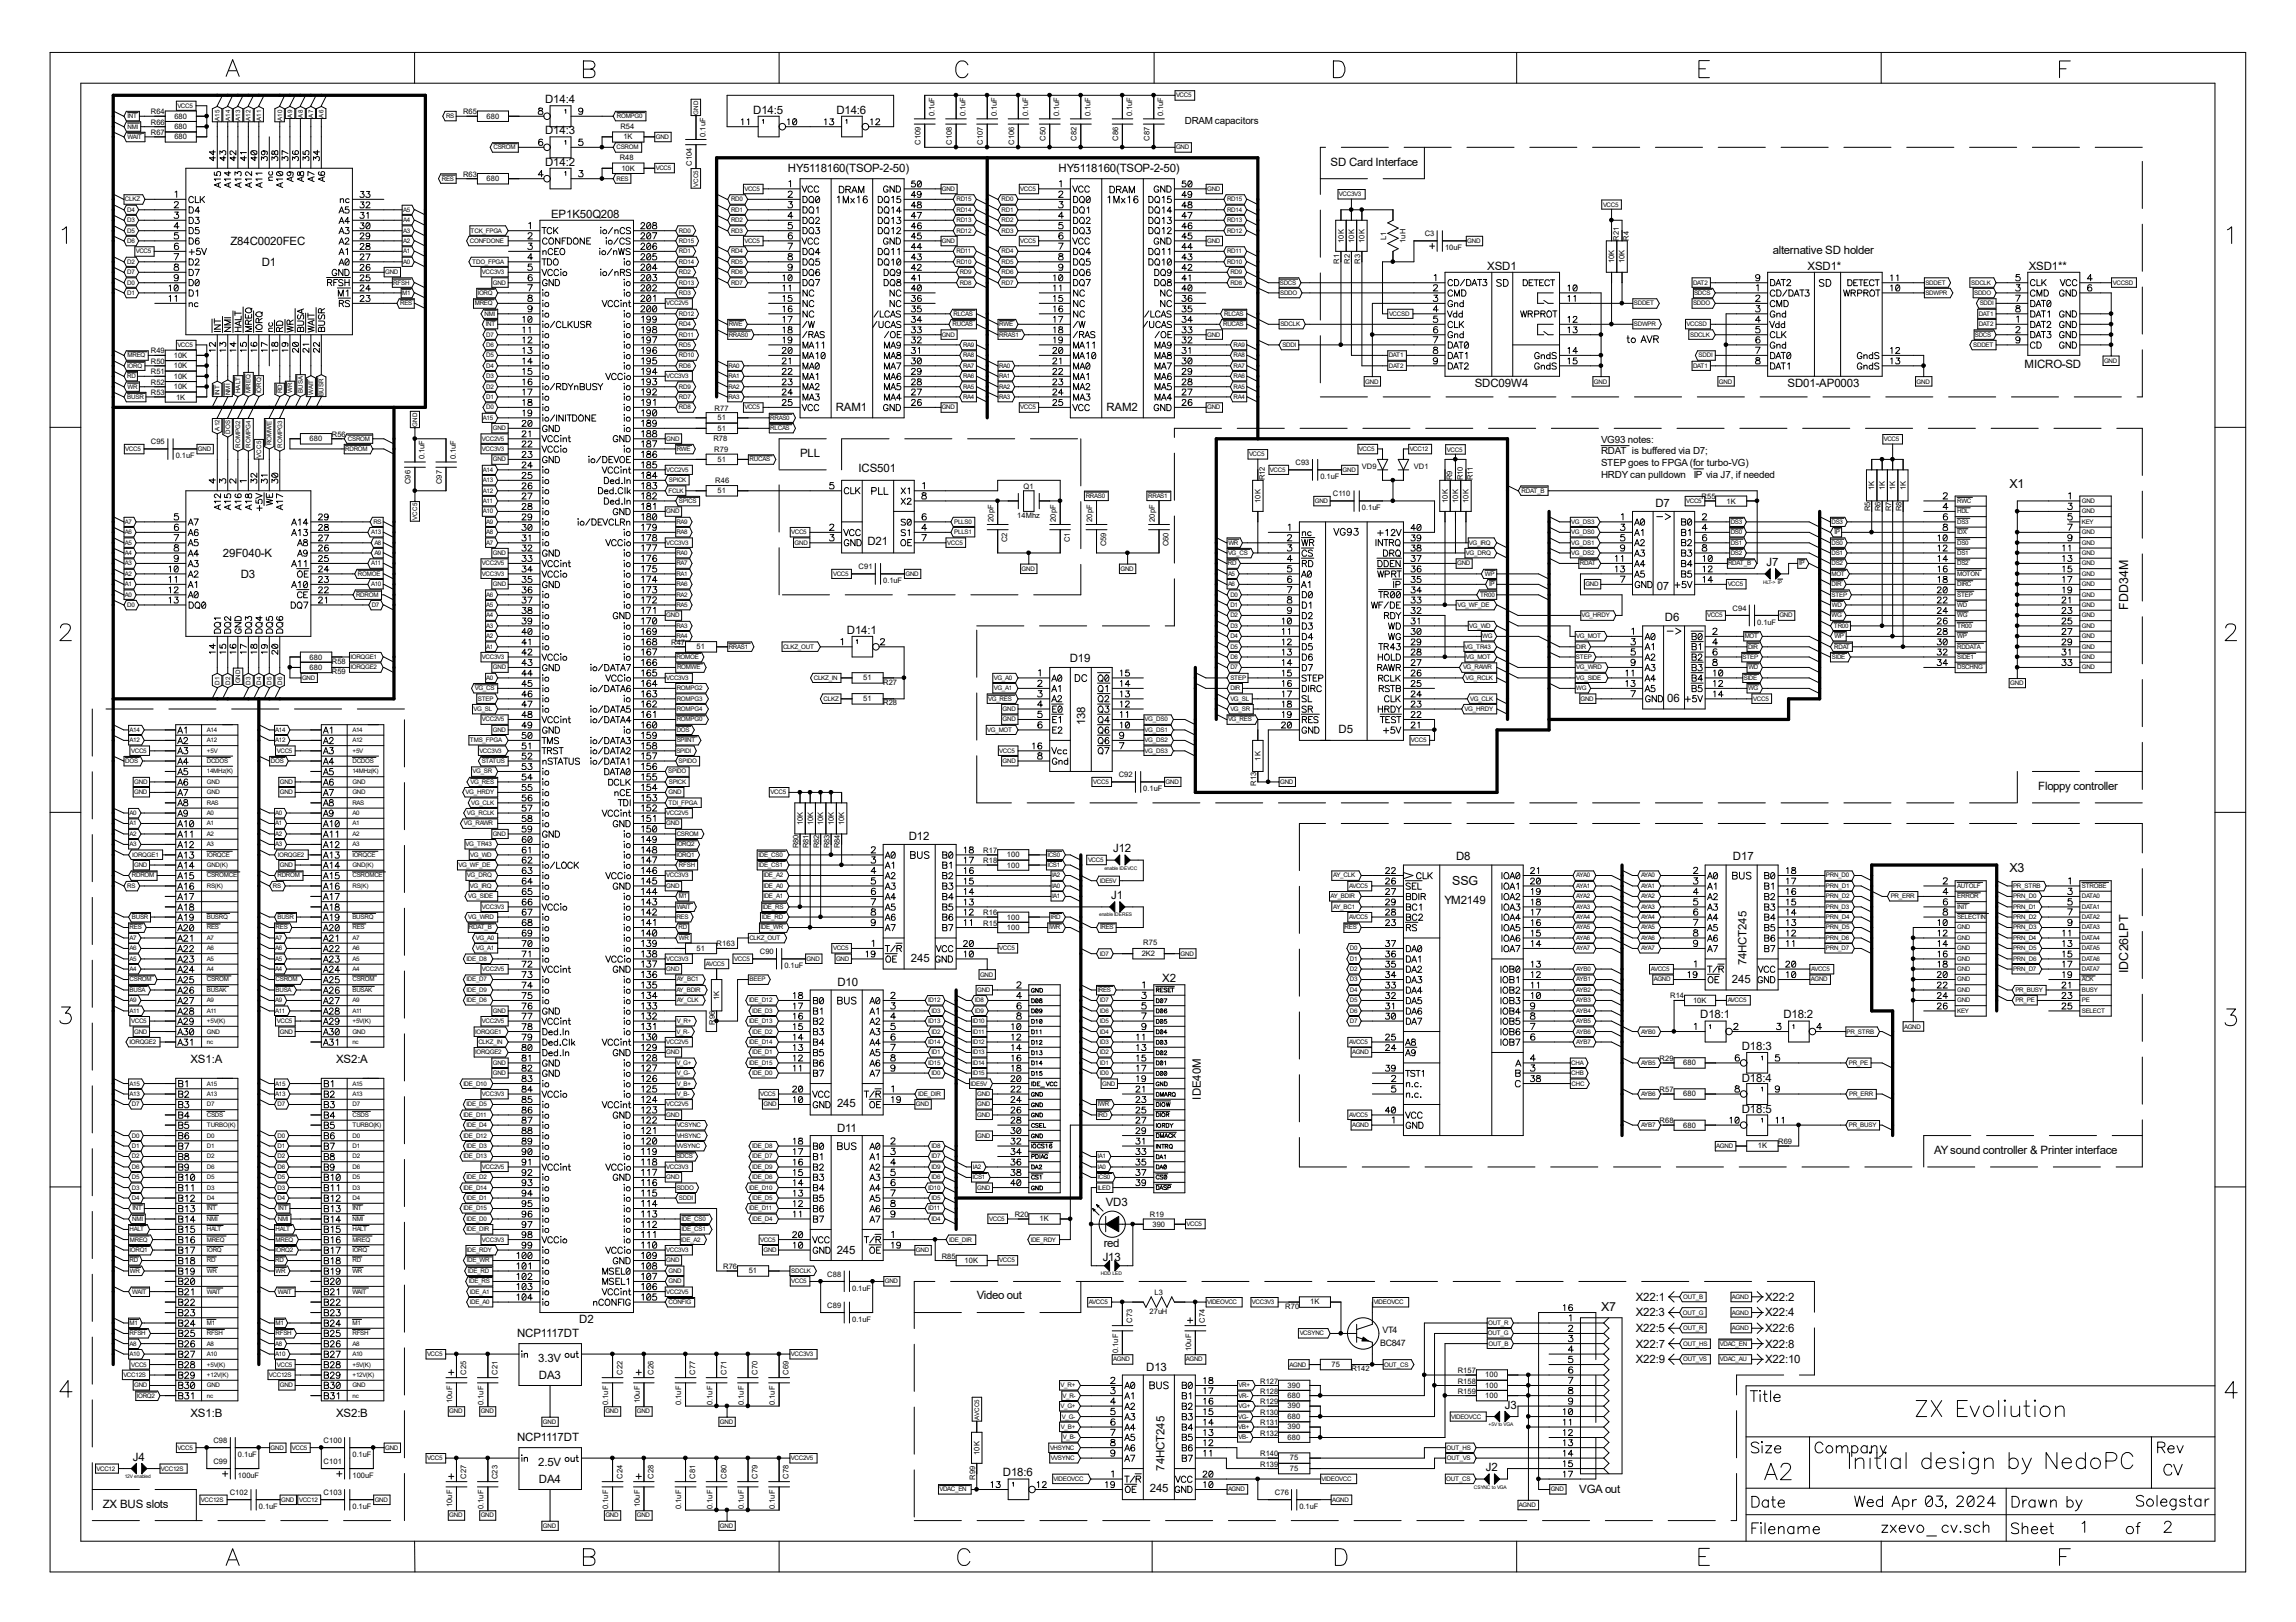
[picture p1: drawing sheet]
<svg xmlns="http://www.w3.org/2000/svg" width="297mm" height="210mm" viewBox="0 0 297 210" stroke-linecap="round" stroke-linejoin="round" font-family="sans-serif">
<defs><g id="words">
<g font-size="1.6">
<text x="260" y="63.1">X1</text>
<text x="275.3" y="79" transform="rotate(-90 275.3 79)">FDD34M</text>
<text x="260" y="112.9">X3</text>
<text x="187.9" y="114.5">SSG</text>
<text x="275.3" y="126" transform="rotate(-90 275.3 126)">IDC26LPT</text>
<text x="207.1" y="169.6">X7</text>
</g>
<g font-size="1.5">
<text x="70.5" y="17.4">D14:3</text>
<text x="70.5" y="13.3">D14:4</text>
<text x="97.5" y="14.7">D14:5</text>
<text x="108.2" y="14.7">D14:6</text>
<text x="70.5" y="21.4">D14:2</text>
<text x="101.9" y="22.3">HY5118160(TSOP-2-50)</text>
<text x="136.9" y="22.3">HY5118160(TSOP-2-50)</text>
<text x="172.1" y="21.4">SD Card Interface</text>
<text x="71.3" y="28.2">EP1K50Q208</text>
<text x="29.8" y="31.7">Z84C0020FEC</text>
<text x="33.9" y="34.4">D1</text>
<text x="192.4" y="34.9">XSD1</text>
<text x="229.4" y="32.9">alternative SD holder</text>
<text x="233.8" y="34.9">XSD1*</text>
<text x="262.5" y="34.9">XSD1**</text>
<text x="261.9" y="47.7">MICRO-SD</text>
<text x="108.1" y="53.2">RAM1</text>
<text x="143.1" y="53.2">RAM2</text>
<text x="190.8" y="50.1">SDC09W4</text>
<text x="231.3" y="50.1">SD01-AP0003</text>
<text x="103.5" y="59.1">PLL</text>
<text x="111.1" y="61.1">ICS501</text>
<text x="214.2" y="65.5">D7</text>
<text x="112.2" y="70.6">D21</text>
<text x="28.8" y="72.1">29F040-K</text>
<text x="31.2" y="74.8">D3</text>
<text x="214.3" y="76.3">07</text>
<text x="228.6" y="73.3">J7</text>
<text x="109.6" y="82">D14:1</text>
<text x="215.4" y="80.4">D6</text>
<text x="138.4" y="85.6">D19</text>
<text x="140.4" y="93.9" transform="rotate(-90 140.4 93.9)">138</text>
<text x="173.2" y="94.8">D5</text>
<text x="215.7" y="90.9">06</text>
<text x="263.7" y="102.2">Floppy controller</text>
<text x="117.6" y="108.7">D12</text>
<text x="144" y="110.3">J12</text>
<text x="188.4" y="111.4">D8</text>
<text x="224.2" y="111.3">D17</text>
<text x="143.8" y="116.3">J1</text>
<text x="186.9" y="117">YM2149</text>
<text x="117.9" y="124.5">245</text>
<text x="225.9" y="124.9" transform="rotate(-90 225.9 124.9)">74HCT245</text>
<text x="108.3" y="127.6">D10</text>
<text x="150.4" y="127.1">X2</text>
<text x="220" y="131.8">D18:1</text>
<text x="224.1" y="127.2">245</text>
<text x="230.7" y="131.8">D18:2</text>
<text x="24.6" y="137.6">XS1:A</text>
<text x="43.5" y="137.6">XS2:A</text>
<text x="225.3" y="135.9">D18:3</text>
<text x="108.3" y="143.3">245</text>
<text x="155.4" y="142.3" transform="rotate(-90 155.4 142.3)">IDE40M</text>
<text x="225.3" y="140.1">D18:4</text>
<text x="108.3" y="146.4">D11</text>
<text x="225.3" y="144.1">D18:5</text>
<text x="250.2" y="149.3">AYsound controller &amp; Printer interface</text>
<text x="142.8" y="161.4">red</text>
<text x="143" y="156.1">VD3</text>
<text x="108.2" y="162.2">245</text>
<text x="142.7" y="163.1">J13</text>
<text x="66.9" y="173">NCP1117DT</text>
<text x="74.9" y="171.2">D2</text>
<text x="126.4" y="168.2">Video out</text>
<text x="211.6" y="172.4">X22:5</text>
<text x="211.6" y="168.3">X22:1</text>
<text x="211.6" y="170.4">X22:3</text>
<text x="228.3" y="172.4">X22:6</text>
<text x="228.3" y="168.3">X22:2</text>
<text x="228.3" y="170.4">X22:4</text>
<text x="69.6" y="176.2">3.3V</text>
<text x="69.7" y="178.4">DA3</text>
<text x="148.3" y="177.4">D13</text>
<text x="211.6" y="176.4">X22:9</text>
<text x="211.6" y="174.4">X22:7</text>
<text x="228.3" y="176.4">X22:10</text>
<text x="228.3" y="174.4">X22:8</text>
<text x="24.6" y="183.3">XS1:B</text>
<text x="43.5" y="183.3">XS2:B</text>
<text x="194.7" y="182.3">J3</text>
<text x="17.2" y="189">J4</text>
<text x="66.9" y="186.5">NCP1117DT</text>
<text x="69.6" y="189.7">2.5V</text>
<text x="69.7" y="191.9">DA4</text>
<text x="129.8" y="191.1">D18:6</text>
<text x="150.7" y="190.3" transform="rotate(-90 150.7 190.3)">74HCT245</text>
<text x="192.2" y="190.4">J2</text>
<text x="13.3" y="195.1">ZX BUS slots</text>
<text x="148.8" y="193.1">245</text>
<text x="204.3" y="193.2">VGA out</text>
</g>
<g font-size="1.3">
<text x="153.3" y="16.1">DRAM capacitors</text>
<text x="207.1" y="57.3">VG93 notes:</text>
<text x="207.1" y="58.8">RDAT is buffered via D7;</text>
<text x="207.1" y="60.3">STEP goes to FPGA(for turbo-VG)</text>
<text x="207.1" y="61.8">HRDY can pulldown</text>
<text x="219.1" y="61.8">IP via J7, if needed</text>
</g>
<g font-size="1.1">
<text x="178.9" y="172.5">VT4</text>
<text x="178.6" y="174.2">BC847</text>
</g>
<g font-size="1">
<text x="19.5" y="17.5">R67</text>
<text x="19.5" y="14.8">R64</text>
<text x="19.5" y="16.1">R66</text>
<text x="22.6" y="15.3">680</text>
<text x="22.6" y="16.7">680</text>
<text x="59.9" y="14.8">R65</text>
<text x="62.9" y="15.3">680</text>
<text x="80.3" y="16.7">R54</text>
<text x="91.3" y="17.7" transform="rotate(-90 91.3 17.7)">0.1uF</text>
<text x="120.9" y="15" transform="rotate(-90 120.9 15)">0.1uF</text>
<text x="124.9" y="15" transform="rotate(-90 124.9 15)">0.1uF</text>
<text x="128.9" y="15" transform="rotate(-90 128.9 15)">0.1uF</text>
<text x="133" y="15" transform="rotate(-90 133 15)">0.1uF</text>
<text x="137" y="15" transform="rotate(-90 137 15)">0.1uF</text>
<text x="141.1" y="15" transform="rotate(-90 141.1 15)">0.1uF</text>
<text x="146.5" y="15" transform="rotate(-90 146.5 15)">0.1uF</text>
<text x="150.5" y="15" transform="rotate(-90 150.5 15)">0.1uF</text>
<text x="22.6" y="18">680</text>
<text x="59.9" y="22.9">R63</text>
<text x="62.9" y="23.4">680</text>
<text x="80.2" y="20.7">R48</text>
<text x="80.4" y="22.1">10K</text>
<text x="80.6" y="18">1K</text>
<text x="89.5" y="21.5" transform="rotate(-90 89.5 21.5)">C104</text>
<text x="119.1" y="18.8" transform="rotate(-90 119.1 18.8)">C109</text>
<text x="123.1" y="18.8" transform="rotate(-90 123.1 18.8)">C108</text>
<text x="127.2" y="18.8" transform="rotate(-90 127.2 18.8)">C107</text>
<text x="131.2" y="18.8" transform="rotate(-90 131.2 18.8)">C106</text>
<text x="135.3" y="18.2" transform="rotate(-90 135.3 18.2)">C50</text>
<text x="139.3" y="18.2" transform="rotate(-90 139.3 18.2)">C82</text>
<text x="144.7" y="18.2" transform="rotate(-90 144.7 18.2)">C86</text>
<text x="148.7" y="18.2" transform="rotate(-90 148.7 18.2)">C87</text>
<text x="173.3" y="34.1" transform="rotate(-90 173.3 34.1)">R1</text>
<text x="173.9" y="31.4" transform="rotate(-90 173.9 31.4)">10K</text>
<text x="174.6" y="34.1" transform="rotate(-90 174.6 34.1)">R2</text>
<text x="175.2" y="31.4" transform="rotate(-90 175.2 31.4)">10K</text>
<text x="176" y="34.1" transform="rotate(-90 176 34.1)">R3</text>
<text x="176.5" y="31.4" transform="rotate(-90 176.5 31.4)">10K</text>
<text x="179.3" y="31.1" transform="rotate(-90 179.3 31.1)">L1</text>
<text x="181.8" y="31.4" transform="rotate(-90 181.8 31.4)">1uH</text>
<text x="184.3" y="30.6">C3</text>
<text x="186.9" y="32.4">10uF</text>
<text x="208.8" y="34.1" transform="rotate(-90 208.8 34.1)">10K</text>
<text x="209.4" y="31.2" transform="rotate(-90 209.4 31.2)">R21</text>
<text x="210.2" y="34.1" transform="rotate(-90 210.2 34.1)">10K</text>
<text x="210.7" y="31.2" transform="rotate(-90 210.7 31.2)">R4</text>
<text x="19.5" y="47.1">R50</text>
<text x="19.5" y="45.7">R49</text>
<text x="22.5" y="47.6">10K</text>
<text x="22.5" y="46.3">10K</text>
<text x="19.5" y="51.1">R53</text>
<text x="19.5" y="49.8">R52</text>
<text x="19.5" y="48.4">R51</text>
<text x="22.5" y="50.3">10K</text>
<text x="22.5" y="49">10K</text>
<text x="22.8" y="51.7">1K</text>
<text x="92.5" y="53.2">R77</text>
<text x="19.5" y="57.5">C95</text>
<text x="22.7" y="59.3">0.1uF</text>
<text x="40" y="57.1">680</text>
<text x="42.9" y="56.5">R56</text>
<text x="54.9" y="59.5" transform="rotate(-90 54.9 59.5)">0.1uF</text>
<text x="59" y="59.5" transform="rotate(-90 59 59.5)">0.1uF</text>
<text x="92.3" y="57.1">R78</text>
<text x="92.4" y="58.4">R79</text>
<text x="92.8" y="59.7">51</text>
<text x="92.8" y="55.7">51</text>
<text x="92.8" y="54.4">51</text>
<text x="53.1" y="62.7" transform="rotate(-90 53.1 62.7)">C96</text>
<text x="57.1" y="62.7" transform="rotate(-90 57.1 62.7)">C97</text>
<text x="92.5" y="62.5">R46</text>
<text x="92.8" y="63.8">51</text>
<text x="132.4" y="63.3">Q1</text>
<text x="163.1" y="65.1" transform="rotate(-90 163.1 65.1)">10K</text>
<text x="163.6" y="62.2" transform="rotate(-90 163.6 62.2)">R12</text>
<text x="167.6" y="60.2">C93</text>
<text x="170.8" y="62">0.1uF</text>
<text x="172.4" y="64.2">C110</text>
<text x="176.2" y="60.7">VD9</text>
<text x="182.9" y="60.7">VD1</text>
<text x="187.3" y="65.1" transform="rotate(-90 187.3 65.1)">10K</text>
<text x="187.9" y="62.2" transform="rotate(-90 187.9 62.2)">R9</text>
<text x="188.6" y="65.1" transform="rotate(-90 188.6 65.1)">10K</text>
<text x="189.2" y="62.2" transform="rotate(-90 189.2 62.2)">R10</text>
<text x="190" y="65.1" transform="rotate(-90 190 65.1)">10K</text>
<text x="190.5" y="62.2" transform="rotate(-90 190.5 62.2)">R11</text>
<text x="220.1" y="64.6">R55</text>
<text x="223.4" y="65.2">1K</text>
<text x="242.5" y="63.4" transform="rotate(-90 242.5 63.4)">1K</text>
<text x="243.8" y="63.4" transform="rotate(-90 243.8 63.4)">1K</text>
<text x="245.2" y="63.4" transform="rotate(-90 245.2 63.4)">1K</text>
<text x="246.5" y="63.4" transform="rotate(-90 246.5 63.4)">1K</text>
<text x="128.5" y="67.5" transform="rotate(-90 128.5 67.5)">20pF</text>
<text x="130.3" y="70.2" transform="rotate(-90 130.3 70.2)">C2</text>
<text x="131.6" y="67.1">14Mhz</text>
<text x="136.6" y="67.5" transform="rotate(-90 136.6 67.5)">20pF</text>
<text x="138.4" y="70.2" transform="rotate(-90 138.4 70.2)">C1</text>
<text x="141.3" y="67.5" transform="rotate(-90 141.3 67.5)">20pF</text>
<text x="143.1" y="70.7" transform="rotate(-90 143.1 70.7)">C59</text>
<text x="149.4" y="67.5" transform="rotate(-90 149.4 67.5)">20pF</text>
<text x="151.2" y="70.7" transform="rotate(-90 151.2 70.7)">C60</text>
<text x="176.2" y="66.1">0.1uF</text>
<text x="241.9" y="66.1" transform="rotate(-90 241.9 66.1)">R5</text>
<text x="243.3" y="66.1" transform="rotate(-90 243.3 66.1)">R6</text>
<text x="244.6" y="66.1" transform="rotate(-90 244.6 66.1)">R7</text>
<text x="246" y="66.1" transform="rotate(-90 246 66.1)">R8</text>
<text x="111.1" y="73.7">C91</text>
<text x="114.3" y="75.5">0.1uF</text>
<text x="86.8" y="83.5">R47</text>
<text x="224.2" y="79.1">C94</text>
<text x="227.3" y="80.9">0.1uF</text>
<text x="40" y="86.7">680</text>
<text x="40" y="85.4">680</text>
<text x="42.9" y="87.3">R59</text>
<text x="42.9" y="85.9">R58</text>
<text x="90.1" y="84">51</text>
<text x="111.7" y="88">51</text>
<text x="114.3" y="88.6">R27</text>
<text x="111.7" y="90.7">51</text>
<text x="114.3" y="91.3">R28</text>
<text x="144.7" y="100.6">C92</text>
<text x="162.5" y="101.7" transform="rotate(-90 162.5 101.7)">R13</text>
<text x="163.1" y="98.4" transform="rotate(-90 163.1 98.4)">1K</text>
<text x="103.8" y="106.8" transform="rotate(-90 103.8 106.8)">10K</text>
<text x="105.2" y="106.8" transform="rotate(-90 105.2 106.8)">10K</text>
<text x="106.5" y="106.8" transform="rotate(-90 106.5 106.8)">10K</text>
<text x="107.9" y="106.8" transform="rotate(-90 107.9 106.8)">10K</text>
<text x="109.2" y="106.8" transform="rotate(-90 109.2 106.8)">10K</text>
<text x="147.9" y="102.4">0.1uF</text>
<text x="103.3" y="109.8" transform="rotate(-90 103.3 109.8)">R80</text>
<text x="104.6" y="109.8" transform="rotate(-90 104.6 109.8)">R81</text>
<text x="106" y="109.8" transform="rotate(-90 106 109.8)">R82</text>
<text x="107.3" y="109.8" transform="rotate(-90 107.3 109.8)">R83</text>
<text x="108.7" y="109.8" transform="rotate(-90 108.7 109.8)">R84</text>
<text x="127.2" y="111.7">R18</text>
<text x="127.2" y="110.4">R17</text>
<text x="130.3" y="112.3">100</text>
<text x="130.3" y="110.9">100</text>
<text x="127.2" y="118.4">R16</text>
<text x="127.2" y="119.8">R15</text>
<text x="130.3" y="119">100</text>
<text x="90.1" y="123">51</text>
<text x="92.7" y="122.5">R163</text>
<text x="98.3" y="123.5">C90</text>
<text x="101.5" y="125.3">0.1uF</text>
<text x="130.3" y="120.4">100</text>
<text x="147.7" y="123.7">2K2</text>
<text x="147.9" y="122.3">R75</text>
<text x="93" y="129.4" transform="rotate(-90 93 129.4)">1K</text>
<text x="216.1" y="129.2">R14</text>
<text x="219" y="129.8">10K</text>
<text x="92.5" y="132.6" transform="rotate(-90 92.5 132.6)">R96</text>
<text x="214.7" y="137.3">R29</text>
<text x="217.8" y="137.9">680</text>
<text x="214.7" y="141.3">R57</text>
<text x="217.8" y="141.9">680</text>
<text x="214.7" y="145.3">R68</text>
<text x="217.8" y="145.9">680</text>
<text x="227.4" y="148.6">1K</text>
<text x="230" y="148.1">R69</text>
<text x="131.3" y="157.5">R20</text>
<text x="134.5" y="158">1K</text>
<text x="148.8" y="157.5">R19</text>
<text x="149.1" y="158.7">390</text>
<text x="93.6" y="164.2">R76</text>
<text x="96.9" y="164.8">51</text>
<text x="107" y="165.2">C88</text>
<text x="110.2" y="167">0.1uF</text>
<text x="121.8" y="162.9">R85</text>
<text x="124.8" y="163.4">10K</text>
<text x="149.4" y="167.6">L3</text>
<text x="107" y="169.3">C89</text>
<text x="110.2" y="171">0.1uF</text>
<text x="146.5" y="171.2" transform="rotate(-90 146.5 171.2)">C73</text>
<text x="148.7" y="170.1">27uH</text>
<text x="155.9" y="171.2" transform="rotate(-90 155.9 171.2)">C74</text>
<text x="166.3" y="169.4">R70</text>
<text x="169.5" y="168.8">1K</text>
<text x="60.3" y="177.9" transform="rotate(-90 60.3 177.9)">C25</text>
<text x="64.3" y="177.9" transform="rotate(-90 64.3 177.9)">C21</text>
<text x="80.5" y="177.9" transform="rotate(-90 80.5 177.9)">C22</text>
<text x="84.5" y="177.9" transform="rotate(-90 84.5 177.9)">C26</text>
<text x="89.9" y="177.9" transform="rotate(-90 89.9 177.9)">C77</text>
<text x="94" y="177.9" transform="rotate(-90 94 177.9)">C71</text>
<text x="98" y="177.9" transform="rotate(-90 98 177.9)">C70</text>
<text x="102" y="177.9" transform="rotate(-90 102 177.9)">C69</text>
<text x="144.7" y="175.1" transform="rotate(-90 144.7 175.1)">0.1uF</text>
<text x="154.1" y="174.9" transform="rotate(-90 154.1 174.9)">10uF</text>
<text x="163" y="179">R127</text>
<text x="166.6" y="179.6">390</text>
<text x="172.3" y="176.9">75</text>
<text x="174.8" y="177.4">R142</text>
<text x="188.6" y="179">R158</text>
<text x="188.6" y="177.7">R157</text>
<text x="192.2" y="179.6">100</text>
<text x="192.2" y="178.2">100</text>
<text x="58.5" y="181.6" transform="rotate(-90 58.5 181.6)">10uF</text>
<text x="62.6" y="181.8" transform="rotate(-90 62.6 181.8)">0.1uF</text>
<text x="78.7" y="181.8" transform="rotate(-90 78.7 181.8)">0.1uF</text>
<text x="82.8" y="181.6" transform="rotate(-90 82.8 181.6)">10uF</text>
<text x="88.1" y="181.8" transform="rotate(-90 88.1 181.8)">0.1uF</text>
<text x="92.2" y="181.8" transform="rotate(-90 92.2 181.8)">0.1uF</text>
<text x="96.2" y="181.8" transform="rotate(-90 96.2 181.8)">0.1uF</text>
<text x="100.2" y="181.8" transform="rotate(-90 100.2 181.8)">0.1uF</text>
<text x="163" y="184.4">R131</text>
<text x="163" y="183.1">R130</text>
<text x="163" y="180.4">R128</text>
<text x="163" y="185.8">R132</text>
<text x="163" y="181.7">R129</text>
<text x="166.6" y="185">390</text>
<text x="166.6" y="183.6">680</text>
<text x="166.6" y="180.9">680</text>
<text x="166.6" y="182.3">390</text>
<text x="188.6" y="180.4">R159</text>
<text x="192.2" y="180.9">100</text>
<text x="27.6" y="186.7">C98</text>
<text x="27.6" y="189.5">C99</text>
<text x="30.8" y="188.6">0.1uF</text>
<text x="30.8" y="191.2">100uF</text>
<text x="41.9" y="186.7">C100</text>
<text x="41.9" y="189.5">C101</text>
<text x="45.6" y="188.6">0.1uF</text>
<text x="45.6" y="191.2">100uF</text>
<text x="60.3" y="191.4" transform="rotate(-90 60.3 191.4)">C27</text>
<text x="64.3" y="191.4" transform="rotate(-90 64.3 191.4)">C23</text>
<text x="80.5" y="191.4" transform="rotate(-90 80.5 191.4)">C24</text>
<text x="84.5" y="191.4" transform="rotate(-90 84.5 191.4)">C28</text>
<text x="89.9" y="191.4" transform="rotate(-90 89.9 191.4)">C81</text>
<text x="94" y="191.4" transform="rotate(-90 94 191.4)">C80</text>
<text x="98" y="191.4" transform="rotate(-90 98 191.4)">C79</text>
<text x="102" y="191.4" transform="rotate(-90 102 191.4)">C78</text>
<text x="126.2" y="191.5" transform="rotate(-90 126.2 191.5)">R99</text>
<text x="126.7" y="188.3" transform="rotate(-90 126.7 188.3)">10K</text>
<text x="163" y="188.4">R140</text>
<text x="163" y="189.8">R139</text>
<text x="166.6" y="186.3">680</text>
<text x="166.9" y="189">75</text>
<text x="166.9" y="190.3">75</text>
<text x="29.7" y="193.5">C102</text>
<text x="33.5" y="195.3">0.1uF</text>
<text x="41.9" y="193.5">C103</text>
<text x="45.6" y="195.3">0.1uF</text>
<text x="58.5" y="195" transform="rotate(-90 58.5 195)">10uF</text>
<text x="62.6" y="195.3" transform="rotate(-90 62.6 195.3)">0.1uF</text>
<text x="78.7" y="195.3" transform="rotate(-90 78.7 195.3)">0.1uF</text>
<text x="82.8" y="195" transform="rotate(-90 82.8 195)">10uF</text>
<text x="88.1" y="195.3" transform="rotate(-90 88.1 195.3)">0.1uF</text>
<text x="92.2" y="195.3" transform="rotate(-90 92.2 195.3)">0.1uF</text>
<text x="96.2" y="195.3" transform="rotate(-90 96.2 195.3)">0.1uF</text>
<text x="100.2" y="195.3" transform="rotate(-90 100.2 195.3)">0.1uF</text>
<text x="164.9" y="193.5">C76</text>
<text x="168.1" y="195.3">0.1uF</text>
</g>
<g font-size=".8">
<text x="16.5" y="15.3">INT</text>
<text x="16.5" y="16.7">NMI</text>
<text x="16.5" y="18">WAIT</text>
<text x="22.9" y="13.9">VCC5</text>
<text x="28.4" y="15.6" transform="rotate(-90 28.4 15.6)">A15</text>
<text x="29.8" y="15.6" transform="rotate(-90 29.8 15.6)">A14</text>
<text x="31.1" y="15.6" transform="rotate(-90 31.1 15.6)">A13</text>
<text x="32.4" y="15.6" transform="rotate(-90 32.4 15.6)">A12</text>
<text x="33.8" y="15.6" transform="rotate(-90 33.8 15.6)">A11</text>
<text x="36.5" y="15.6" transform="rotate(-90 36.5 15.6)">A10</text>
<text x="37.8" y="15.2" transform="rotate(-90 37.8 15.2)">A9</text>
<text x="39.2" y="15.2" transform="rotate(-90 39.2 15.2)">A8</text>
<text x="40.5" y="15.2" transform="rotate(-90 40.5 15.2)">A7</text>
<text x="41.9" y="15.2" transform="rotate(-90 41.9 15.2)">A6</text>
<text x="57.7" y="15.3">RS</text>
<text x="79.8" y="15.3">ROMPG0</text>
<text x="84.8" y="18">GND</text>
<text x="90.3" y="14.8" transform="rotate(-90 90.3 14.8)">GND</text>
<text x="152.1" y="12.6">VCC5</text>
<text x="57.1" y="23.4">RES</text>
<text x="63.8" y="19.3">CSROM</text>
<text x="79.8" y="23.4">RES</text>
<text x="79.8" y="19.3">CSROM</text>
<text x="84.8" y="22">VCC5</text>
<text x="152.1" y="19.3">GND</text>
<text x="16.2" y="26">CLKZ</text>
<text x="16.5" y="27.4">D4</text>
<text x="16.5" y="28.8">D3</text>
<text x="52.2" y="27.4">A5</text>
<text x="52.2" y="28.8">A4</text>
<text x="90.3" y="24.2" transform="rotate(-90 90.3 24.2)">VCC5</text>
<text x="94.6" y="26">RD0</text>
<text x="94.6" y="27.4">RD1</text>
<text x="94.6" y="28.8">RD2</text>
<text x="96.3" y="24.7">VCC5</text>
<text x="121.8" y="24.7">GND</text>
<text x="123.7" y="26">RD15</text>
<text x="123.7" y="27.4">RD14</text>
<text x="123.7" y="28.8">RD13</text>
<text x="129.6" y="26">RD0</text>
<text x="129.6" y="27.4">RD1</text>
<text x="129.6" y="28.8">RD2</text>
<text x="132" y="24.7">VCC5</text>
<text x="156.2" y="24.7">GND</text>
<text x="158.7" y="26">RD15</text>
<text x="158.7" y="27.4">RD14</text>
<text x="158.7" y="28.8">RD13</text>
<text x="173.2" y="25.4">VCC3V3</text>
<text x="207.4" y="26.7">VCC5</text>
<text x="16.5" y="35.5">D7</text>
<text x="16.5" y="34.1">D2</text>
<text x="16.5" y="31.4">D6</text>
<text x="16.5" y="30.1">D5</text>
<text x="17.6" y="32.8">VCC5</text>
<text x="49.8" y="35.5">GND</text>
<text x="52.2" y="34.1">A0</text>
<text x="52.2" y="31.4">A2</text>
<text x="52.2" y="30.1">A3</text>
<text x="52.2" y="32.8">A1</text>
<text x="60.8" y="31.4">CONFDONE</text>
<text x="60.9" y="30.1">TCK_FPGA</text>
<text x="61.1" y="34.1">TDO_FPGA</text>
<text x="62.4" y="35.5">VCC3V3</text>
<text x="87.8" y="35.5">RD2</text>
<text x="87.8" y="30.1">RD0</text>
<text x="87.8" y="32.8">RD1</text>
<text x="87.8" y="34.1">RD14</text>
<text x="87.8" y="31.4">RD15</text>
<text x="94.6" y="34.1">RD5</text>
<text x="94.6" y="35.5">RD6</text>
<text x="94.6" y="30.1">RD3</text>
<text x="94.6" y="32.8">RD4</text>
<text x="96.3" y="31.4">VCC5</text>
<text x="121.8" y="31.4">GND</text>
<text x="123.7" y="34.1">RD10</text>
<text x="123.7" y="30.1">RD12</text>
<text x="123.7" y="32.8">RD11</text>
<text x="124.2" y="35.5">RD9</text>
<text x="129.6" y="34.1">RD5</text>
<text x="129.6" y="35.5">RD6</text>
<text x="129.6" y="30.1">RD3</text>
<text x="129.6" y="32.8">RD4</text>
<text x="132" y="31.4">VCC5</text>
<text x="156.2" y="31.4">GND</text>
<text x="158.7" y="34.1">RD10</text>
<text x="158.7" y="30.1">RD12</text>
<text x="158.7" y="32.8">RD11</text>
<text x="159.2" y="35.5">RD9</text>
<text x="189.8" y="31.4">GND</text>
<text x="16.5" y="38.2">D1</text>
<text x="16.5" y="36.8">D0</text>
<text x="50.9" y="36.8">RFSH</text>
<text x="51.8" y="39.5">RES</text>
<text x="52" y="38.2">M1</text>
<text x="61.4" y="39.5">MREQ</text>
<text x="61.8" y="38.2">IORQ</text>
<text x="62.7" y="40.9">NMI</text>
<text x="63.8" y="36.8">GND</text>
<text x="86.2" y="39.5">VCC2V5</text>
<text x="87.8" y="38.2">RD3</text>
<text x="87.8" y="36.8">RD13</text>
<text x="87.8" y="40.9">RD12</text>
<text x="94.6" y="36.8">RD7</text>
<text x="123.4" y="40.9">RLCAS</text>
<text x="124.2" y="36.8">RD8</text>
<text x="129.6" y="36.8">RD7</text>
<text x="158.4" y="40.9">RLCAS</text>
<text x="159.2" y="36.8">RD8</text>
<text x="165.6" y="36.8">SDCS</text>
<text x="165.6" y="38.2">SDDO</text>
<text x="179.7" y="40.9">VCCSD</text>
<text x="211.4" y="39.5">SDDET</text>
<text x="219" y="39.5">SDDO</text>
<text x="219" y="36.8">DAT2</text>
<text x="219.2" y="38.2">SDCS</text>
<text x="249.1" y="38.2">SDWPR</text>
<text x="249.1" y="36.8">SDDET</text>
<text x="255" y="36.8">SDCLK</text>
<text x="255.4" y="38.2">SDDO</text>
<text x="256" y="40.9">DAT1</text>
<text x="256.1" y="39.5">SDDI</text>
<text x="273.3" y="36.8">VCCSD</text>
<text x="16.5" y="47.6">IORQ</text>
<text x="16.5" y="46.2">MREQ</text>
<text x="22.9" y="44.9">VCC5</text>
<text x="62.9" y="42.2">INT</text>
<text x="62.9" y="47.6">D4</text>
<text x="62.9" y="46.2">D5</text>
<text x="62.9" y="43.6">D7</text>
<text x="62.9" y="44.9">D6</text>
<text x="87.8" y="47.6">RD6</text>
<text x="87.8" y="42.2">RD4</text>
<text x="87.8" y="44.9">RD5</text>
<text x="87.8" y="46.2">RD10</text>
<text x="87.8" y="43.6">RD11</text>
<text x="94.2" y="47.6">RA0</text>
<text x="94.3" y="42.2">RWE</text>
<text x="94.3" y="43.6">RRAS0</text>
<text x="121.8" y="43.6">GND</text>
<text x="123.2" y="42.2">RUCAS</text>
<text x="124.6" y="46.2">RA8</text>
<text x="124.6" y="47.6">RA7</text>
<text x="124.6" y="44.9">RA9</text>
<text x="129.2" y="47.6">RA0</text>
<text x="129.3" y="42.2">RWE</text>
<text x="129.3" y="43.6">RRAS1</text>
<text x="156.2" y="43.6">GND</text>
<text x="158.2" y="42.2">RUCAS</text>
<text x="159.6" y="46.2">RA8</text>
<text x="159.6" y="47.6">RA7</text>
<text x="159.6" y="44.9">RA9</text>
<text x="165.7" y="42.2">SDCLK</text>
<text x="165.9" y="44.9">SDDI</text>
<text x="179.7" y="47.6">DAT2</text>
<text x="179.7" y="46.2">DAT1</text>
<text x="211.4" y="42.2">SDWPR</text>
<text x="218.2" y="42.2">VCCSD</text>
<text x="218.7" y="43.6">SDCLK</text>
<text x="219" y="47.6">DAT1</text>
<text x="219.8" y="46.2">SDDI</text>
<text x="255.3" y="44.9">SDDET</text>
<text x="255.5" y="43.6">SDCS</text>
<text x="256" y="42.2">DAT2</text>
<text x="272.2" y="46.9">GND</text>
<text x="16.5" y="49">RD</text>
<text x="16.5" y="51.6">BUSR</text>
<text x="16.5" y="50.3">WR</text>
<text x="28.4" y="51.2" transform="rotate(-90 28.4 51.2)">INT</text>
<text x="29.8" y="51.2" transform="rotate(-90 29.8 51.2)">NMI</text>
<text x="31.1" y="50.9" transform="rotate(-90 31.1 50.9)">HALT</text>
<text x="32.4" y="50.9" transform="rotate(-90 32.4 50.9)">MREQ</text>
<text x="33.8" y="50.9" transform="rotate(-90 33.8 50.9)">IORQ</text>
<text x="36.5" y="50.9" transform="rotate(-90 36.5 50.9)">RD</text>
<text x="37.8" y="50.9" transform="rotate(-90 37.8 50.9)">WR</text>
<text x="39.2" y="50.9" transform="rotate(-90 39.2 50.9)">BUSA</text>
<text x="40.5" y="51.2" transform="rotate(-90 40.5 51.2)">WAIT</text>
<text x="41.9" y="51.2" transform="rotate(-90 41.9 51.2)">BUSR</text>
<text x="62.9" y="50.3">D2</text>
<text x="62.9" y="51.6">D1</text>
<text x="62.9" y="53">D0</text>
<text x="62.9" y="49">D3</text>
<text x="86.2" y="49">VCC3V3</text>
<text x="87.8" y="51.6">RD7</text>
<text x="87.8" y="50.3">RD9</text>
<text x="87.8" y="53">RD8</text>
<text x="94.2" y="50.3">RA2</text>
<text x="94.2" y="51.6">RA3</text>
<text x="94.2" y="49">RA1</text>
<text x="96.3" y="53">VCC5</text>
<text x="121.8" y="53">GND</text>
<text x="124.6" y="50.3">RA5</text>
<text x="124.6" y="51.6">RA4</text>
<text x="124.6" y="49">RA6</text>
<text x="129.2" y="50.3">RA2</text>
<text x="129.2" y="51.6">RA3</text>
<text x="129.2" y="49">RA1</text>
<text x="132" y="53">VCC5</text>
<text x="156.2" y="53">GND</text>
<text x="159.6" y="50.3">RA5</text>
<text x="159.6" y="51.6">RA4</text>
<text x="159.6" y="49">RA6</text>
<text x="176.6" y="49.6">GND</text>
<text x="206.2" y="49.6">GND</text>
<text x="222.4" y="49.6">GND</text>
<text x="247.9" y="49.6">GND</text>
<text x="16.2" y="58.3">VCC5</text>
<text x="25.6" y="58.3">GND</text>
<text x="28.4" y="55.7" transform="rotate(-90 28.4 55.7)">A12</text>
<text x="29.8" y="56.1" transform="rotate(-90 29.8 56.1)">DOS</text>
<text x="31.1" y="57.9" transform="rotate(-90 31.1 57.9)">ROMPG2</text>
<text x="32.4" y="57.9" transform="rotate(-90 32.4 57.9)">ROMPG4</text>
<text x="33.8" y="59.2" transform="rotate(-90 33.8 59.2)">VCC5</text>
<text x="35.1" y="57.6" transform="rotate(-90 35.1 57.6)">ROMWE</text>
<text x="36.5" y="57.9" transform="rotate(-90 36.5 57.9)">ROMPG3</text>
<text x="44.7" y="58.3">RDROM</text>
<text x="45" y="57">CSROM</text>
<text x="54" y="55.2" transform="rotate(-90 54 55.2)">GND</text>
<text x="62.4" y="58.3">VCC3V3</text>
<text x="62.4" y="57">VCC2V5</text>
<text x="62.5" y="54.3">A15</text>
<text x="63.8" y="59.7">GND</text>
<text x="63.8" y="55.7">GND</text>
<text x="86.2" y="57">GND</text>
<text x="87.5" y="58.3">RWE</text>
<text x="97" y="59.7">RUCAS</text>
<text x="99.7" y="55.7">RLCAS</text>
<text x="99.7" y="54.3">RRAS0</text>
<text x="161.6" y="59">VCC5</text>
<text x="175.8" y="58.3">VCC5</text>
<text x="182.4" y="58.3">VCC12</text>
<text x="187.2" y="58.4">VCC5</text>
<text x="243.7" y="57.1">VCC5</text>
<text x="62.5" y="63.8">A12</text>
<text x="62.5" y="62.4">A13</text>
<text x="62.5" y="65.1">A11</text>
<text x="62.5" y="61.1">A14</text>
<text x="86.2" y="61.1">VCC2V5</text>
<text x="86.5" y="63.8">FCLK</text>
<text x="86.5" y="62.4">SPICK</text>
<text x="87.8" y="65.1">SPICS</text>
<text x="140.5" y="64.4">RRAS0</text>
<text x="148.5" y="64.4">RRAS1</text>
<text x="164.3" y="61.1">VCC5</text>
<text x="170.1" y="65.1">GND</text>
<text x="173.7" y="61.1">GND</text>
<text x="196.8" y="63.8">RDAT_B</text>
<text x="218.1" y="65.1">VCC5</text>
<text x="253.2" y="65.1">RWC</text>
<text x="269.3" y="65.1">GND</text>
<text x="16.2" y="71.8">A4</text>
<text x="16.2" y="70.5">A5</text>
<text x="16.2" y="67.8">A7</text>
<text x="16.2" y="69.1">A6</text>
<text x="48" y="69.1">A13</text>
<text x="48.3" y="67.8">RS</text>
<text x="48.4" y="71.8">A9</text>
<text x="48.4" y="70.5">A8</text>
<text x="54" y="67.3" transform="rotate(-90 54 67.3)">VCC5</text>
<text x="62.5" y="66.4">A10</text>
<text x="62.9" y="70.5">A7</text>
<text x="62.9" y="67.8">A9</text>
<text x="62.9" y="69.1">A8</text>
<text x="63.8" y="71.8">GND</text>
<text x="86.2" y="70.5">VCC3V3</text>
<text x="86.2" y="66.4">GND</text>
<text x="87.5" y="71.8">RA0</text>
<text x="87.5" y="67.8">RA9</text>
<text x="87.5" y="69.1">RA8</text>
<text x="102.4" y="69.1">VCC5</text>
<text x="102.8" y="70.5">GND</text>
<text x="122.6" y="70.5">VCC5</text>
<text x="123.4" y="67.8">PLLS0</text>
<text x="123.4" y="69.1">PLLS1</text>
<text x="158.9" y="71.8">VG_CS</text>
<text x="158.9" y="70.5">WR</text>
<text x="189.7" y="71.8">VG_DRQ</text>
<text x="190" y="70.5">VG_IRQ</text>
<text x="203.3" y="71.8">VG_DS2</text>
<text x="203.3" y="70.5">VG_DS1</text>
<text x="203.3" y="67.8">VG_DS3</text>
<text x="203.3" y="69.1">VG_DS0</text>
<text x="223.9" y="71.8">DS2</text>
<text x="223.9" y="70.5">DS1</text>
<text x="223.9" y="67.8">DS3</text>
<text x="223.9" y="69.1">DS0</text>
<text x="236.9" y="71.8">DS1</text>
<text x="236.9" y="70.5">DS0</text>
<text x="236.9" y="67.8">DS3</text>
<text x="237.3" y="69.1">IP</text>
<text x="253.2" y="70.5">DS0</text>
<text x="253.2" y="66.4">HDL</text>
<text x="253.2" y="67.8">DS3</text>
<text x="253.2" y="69.1">IDX</text>
<text x="253.2" y="71.8">DS1</text>
<text x="269.3" y="70.5">GND</text>
<text x="269.3" y="66.4">GND</text>
<text x="269.3" y="69.1">GND</text>
<text x="269.3" y="71.8">GND</text>
<text x="269.3" y="67.8">KEY</text>
<text x="16.2" y="75.9">A1</text>
<text x="16.2" y="74.5">A2</text>
<text x="16.2" y="73.2">A3</text>
<text x="16.2" y="77.2">A0</text>
<text x="46.1" y="77.2">RDROM</text>
<text x="46.3" y="74.5">ROMOE</text>
<text x="48" y="75.9">A10</text>
<text x="48" y="73.2">A11</text>
<text x="62.4" y="74.5">VCC3V3</text>
<text x="62.4" y="73.2">VCC2V5</text>
<text x="62.9" y="77.2">A6</text>
<text x="63.8" y="75.9">GND</text>
<text x="87.5" y="75.9">RA6</text>
<text x="87.5" y="74.5">RA1</text>
<text x="87.5" y="73.2">RA7</text>
<text x="87.5" y="77.2">RA2</text>
<text x="107.8" y="74.5">VCC5</text>
<text x="117.1" y="74.5">GND</text>
<text x="132.2" y="73.8">GND</text>
<text x="144.9" y="73.8">GND</text>
<text x="158.8" y="73.2">RD</text>
<text x="158.9" y="75.9">A6</text>
<text x="158.9" y="74.5">A5</text>
<text x="159.2" y="77.2">D0</text>
<text x="188.5" y="73.2">GND</text>
<text x="191.5" y="77.2">TR00</text>
<text x="192.1" y="74.5">WP</text>
<text x="192.7" y="75.9">IP</text>
<text x="204.4" y="73.2">RDAT</text>
<text x="205.1" y="75.9">GND</text>
<text x="223.5" y="75.9">VCC5</text>
<text x="223.6" y="73.2">RDAT_B</text>
<text x="232.7" y="73.2">IP</text>
<text x="236.9" y="75.9">DIR</text>
<text x="236.9" y="74.5">MOT</text>
<text x="236.9" y="73.2">DS2</text>
<text x="236.9" y="77.2">STEP</text>
<text x="253.2" y="73.2">DS2</text>
<text x="253.2" y="74.5">MOTON</text>
<text x="253.2" y="75.9">DIRC</text>
<text x="253.2" y="77.2">STEP</text>
<text x="269.3" y="74.5">GND</text>
<text x="269.3" y="77.2">GND</text>
<text x="269.3" y="75.9">GND</text>
<text x="269.3" y="73.2">GND</text>
<text x="16.5" y="78.5">D0</text>
<text x="48.1" y="78.5">D7</text>
<text x="62.9" y="84">A1</text>
<text x="62.9" y="82.6">A2</text>
<text x="62.9" y="79.9">A4</text>
<text x="62.9" y="78.5">A5</text>
<text x="62.9" y="81.3">A3</text>
<text x="86.2" y="79.9">GND</text>
<text x="87.5" y="82.6">RA4</text>
<text x="87.5" y="78.5">RA5</text>
<text x="87.5" y="81.3">RA3</text>
<text x="94.3" y="84">RRAS1</text>
<text x="101.3" y="84">CLKZ_OUT</text>
<text x="159.2" y="84">D5</text>
<text x="159.2" y="82.6">D4</text>
<text x="159.2" y="79.9">D2</text>
<text x="159.2" y="78.5">D1</text>
<text x="159.2" y="81.3">D3</text>
<text x="188.6" y="78.5">VG_WF_DE</text>
<text x="189.5" y="84">VG_TR43</text>
<text x="190.1" y="81.3">VG_WD</text>
<text x="191.8" y="82.6">WG</text>
<text x="203.9" y="84">DIR</text>
<text x="203.9" y="82.6">VG_MOT</text>
<text x="204.6" y="79.9">VG_HRDY</text>
<text x="220.9" y="79.9">VCC5</text>
<text x="225.7" y="82.6">MOT</text>
<text x="226.1" y="84">DIR</text>
<text x="230.2" y="79.9">GND</text>
<text x="236.9" y="79.9">WG</text>
<text x="237" y="78.5">WD</text>
<text x="237.2" y="81.3">TR00</text>
<text x="237.3" y="84">RDAT</text>
<text x="237.3" y="82.6">WP</text>
<text x="253.2" y="82.6">WP</text>
<text x="253.2" y="78.5">WD</text>
<text x="253.2" y="79.9">WG</text>
<text x="253.2" y="84">RDDATA</text>
<text x="253.2" y="81.3">TR00</text>
<text x="269.3" y="82.6">GND</text>
<text x="269.3" y="78.5">GND</text>
<text x="269.3" y="84">GND</text>
<text x="269.3" y="81.3">GND</text>
<text x="269.3" y="79.9">GND</text>
<text x="28.4" y="88.6" transform="rotate(-90 28.4 88.6)">D1</text>
<text x="29.8" y="88.6" transform="rotate(-90 29.8 88.6)">D2</text>
<text x="31.1" y="88.4" transform="rotate(-90 31.1 88.4)">GND</text>
<text x="32.4" y="88.6" transform="rotate(-90 32.4 88.6)">D3</text>
<text x="33.8" y="88.6" transform="rotate(-90 33.8 88.6)">D4</text>
<text x="35.1" y="88.6" transform="rotate(-90 35.1 88.6)">D5</text>
<text x="36.5" y="88.6" transform="rotate(-90 36.5 88.6)">D6</text>
<text x="39.1" y="88">GND</text>
<text x="45.3" y="86.6">IORQGE2</text>
<text x="45.3" y="85.3">IORQGE1</text>
<text x="61.4" y="89.3">VG_CS</text>
<text x="62.4" y="85.3">VCC3V3</text>
<text x="62.9" y="88">A0</text>
<text x="63.8" y="86.6">GND</text>
<text x="86.2" y="88">VCC3V3</text>
<text x="87.5" y="85.3">ROMOE</text>
<text x="87.5" y="89.3">ROMPG2</text>
<text x="87.6" y="86.6">ROMWE</text>
<text x="105.3" y="88">CLKZ_IN</text>
<text x="128.6" y="88">VG_A0</text>
<text x="128.6" y="89.3">VG_A1</text>
<text x="159.2" y="88">STEP</text>
<text x="159.2" y="86.6">D7</text>
<text x="159.2" y="85.3">D6</text>
<text x="159.2" y="89.3">DIR</text>
<text x="189.3" y="86.6">VG_RAWR</text>
<text x="189.6" y="88">VG_RCLK</text>
<text x="189.7" y="85.3">VG_MOT</text>
<text x="203.9" y="85.3">STEP</text>
<text x="203.9" y="88">VG_SIDE</text>
<text x="203.9" y="86.6">VG_WRD</text>
<text x="203.9" y="89.3">WG</text>
<text x="225.4" y="85.3">STEP</text>
<text x="225.6" y="88">SIDE</text>
<text x="226.1" y="89.3">WG</text>
<text x="226.2" y="86.6">WD</text>
<text x="237" y="85.3">SIDE</text>
<text x="253.2" y="86.6">DSCHNG</text>
<text x="253.2" y="85.3">SIDE1</text>
<text x="260.1" y="88.7">GND</text>
<text x="269.3" y="86.6">GND</text>
<text x="269.3" y="85.3">GND</text>
<text x="16.8" y="94.7">A14</text>
<text x="26.8" y="94.7">A14</text>
<text x="35.6" y="94.7">A14</text>
<text x="45.6" y="94.7">A14</text>
<text x="61.3" y="92">VG_SL</text>
<text x="61.8" y="90.7">STEP</text>
<text x="62.4" y="93.4">VCC2V5</text>
<text x="63.8" y="94.7">GND</text>
<text x="87.5" y="94.7">DOS</text>
<text x="87.5" y="92">ROMPG4</text>
<text x="87.5" y="90.7">ROMPG3</text>
<text x="87.5" y="93.4">ROMPG0</text>
<text x="106.6" y="90.7">CLKZ</text>
<text x="127.7" y="94.7">VG_MOT</text>
<text x="127.8" y="90.7">VG_RES</text>
<text x="129.7" y="92">GND</text>
<text x="129.7" y="93.4">GND</text>
<text x="148.1" y="94.7">VG_DS1</text>
<text x="148.1" y="93.4">VG_DS0</text>
<text x="158.9" y="93.4">VG_RES</text>
<text x="159.2" y="92">VG_SR</text>
<text x="159.2" y="90.7">VG_SL</text>
<text x="189.5" y="92">VG_HRDY</text>
<text x="190.2" y="90.7">VG_CLK</text>
<text x="204.5" y="90.7">GND</text>
<text x="226.8" y="90.7">VCC5</text>
<text x="16.2" y="98.8">DOS</text>
<text x="16.8" y="96.1">A12</text>
<text x="17" y="97.4">VCC5</text>
<text x="17.4" y="101.4">GND</text>
<text x="26.8" y="98.8">DCDOS</text>
<text x="26.8" y="100.1">14MHz(K)</text>
<text x="26.8" y="96.1">A12</text>
<text x="26.8" y="101.4">GND</text>
<text x="26.8" y="97.4">+5V</text>
<text x="35.1" y="98.8">DOS</text>
<text x="35.6" y="96.1">A12</text>
<text x="35.8" y="97.4">VCC5</text>
<text x="36.2" y="101.4">GND</text>
<text x="45.6" y="98.8">DCDOS</text>
<text x="45.6" y="100.1">14MHz(K)</text>
<text x="45.6" y="96.1">A12</text>
<text x="45.6" y="101.4">GND</text>
<text x="45.6" y="97.4">+5V</text>
<text x="60.8" y="96.1">TMS_FPGA</text>
<text x="60.9" y="101.4">VG_RES</text>
<text x="61.1" y="100.1">VG_SR</text>
<text x="62" y="97.4">VCC3V3</text>
<text x="62.3" y="98.8">STATUS</text>
<text x="86.4" y="100.1">SPIDO</text>
<text x="86.5" y="101.4">SPICK</text>
<text x="87.5" y="97.4">SPIDI</text>
<text x="87.5" y="96.1">SPIINT</text>
<text x="87.8" y="98.8">SPIDO</text>
<text x="129.3" y="97.4">VCC5</text>
<text x="129.7" y="98.8">GND</text>
<text x="141.4" y="101.4">VCC5</text>
<text x="148.1" y="96.1">VG_DS2</text>
<text x="148.1" y="97.4">VG_DS3</text>
<text x="150.8" y="101.4">GND</text>
<text x="165.6" y="101.4">GND</text>
<text x="182.5" y="96.1">VCC5</text>
<text x="16.8" y="106.8">A1</text>
<text x="16.8" y="105.5">A0</text>
<text x="17.4" y="102.8">GND</text>
<text x="26.8" y="106.8">A1</text>
<text x="26.8" y="102.8">GND</text>
<text x="26.8" y="104.2">RAS</text>
<text x="26.8" y="105.5">A0</text>
<text x="35.6" y="106.8">A1</text>
<text x="35.6" y="105.5">A0</text>
<text x="36.2" y="102.8">GND</text>
<text x="45.6" y="106.8">A1</text>
<text x="45.6" y="102.8">GND</text>
<text x="45.6" y="104.2">RAS</text>
<text x="45.6" y="105.5">A0</text>
<text x="60" y="106.8">VG_RAWR</text>
<text x="60.2" y="102.8">VG_HRDY</text>
<text x="60.4" y="105.5">VG_RCLK</text>
<text x="61" y="104.2">VG_CLK</text>
<text x="86.2" y="106.8">GND</text>
<text x="86.2" y="105.5">VCC2V5</text>
<text x="86.5" y="104.2">TDI_FPGA</text>
<text x="86.5" y="102.8">GND</text>
<text x="99.7" y="102.8">VCC5</text>
<text x="16.8" y="108.2">A2</text>
<text x="16.8" y="109.5">A3</text>
<text x="17.1" y="113.6">RDROM</text>
<text x="17.1" y="110.9">IORQGE1</text>
<text x="17.4" y="112.2">GND</text>
<text x="26.8" y="110.9">IORQCE</text>
<text x="26.8" y="112.2">GND(K)</text>
<text x="26.8" y="108.2">A2</text>
<text x="26.8" y="109.5">A3</text>
<text x="26.8" y="113.6">CSROMCE</text>
<text x="35.6" y="108.2">A2</text>
<text x="35.6" y="109.5">A3</text>
<text x="35.9" y="113.6">RDROM</text>
<text x="35.9" y="110.9">IORQGE2</text>
<text x="36.2" y="112.2">GND</text>
<text x="45.6" y="110.9">IORQCE</text>
<text x="45.6" y="112.2">GND(K)</text>
<text x="45.6" y="108.2">A2</text>
<text x="45.6" y="109.5">A3</text>
<text x="45.6" y="113.6">CSROMCE</text>
<text x="59.3" y="112.2">VG_WF_DE</text>
<text x="60.2" y="109.5">VG_TR43</text>
<text x="60.4" y="113.6">VG_DRQ</text>
<text x="60.8" y="110.9">VG_WD</text>
<text x="63.8" y="108.2">GND</text>
<text x="86.2" y="113.6">VCC3V3</text>
<text x="87.5" y="110.9">IORQ1</text>
<text x="87.5" y="109.5">IORQ2</text>
<text x="87.5" y="108.2">CSROM</text>
<text x="87.8" y="112.2">RFSH</text>
<text x="98.1" y="112.2">IDE_CS1</text>
<text x="98.1" y="110.9">IDE_CS0</text>
<text x="98.8" y="113.6">IDE_A2</text>
<text x="135.5" y="110.9">ICS0</text>
<text x="135.5" y="112.2">ICS1</text>
<text x="136.1" y="113.6">IA2</text>
<text x="140.8" y="111.6">VCC5</text>
<text x="172.5" y="113.6">AY_CLK</text>
<text x="203.9" y="113.6">AYA0</text>
<text x="212.3" y="113.6">AYA0</text>
<text x="236.2" y="113.6">PRN_D0</text>
<text x="16.5" y="114.9">RS</text>
<text x="17.1" y="119">BUSR</text>
<text x="26.8" y="119">BUSRQ</text>
<text x="26.8" y="114.9">RS(K)</text>
<text x="35.3" y="114.9">RS</text>
<text x="35.9" y="119">BUSR</text>
<text x="45.6" y="119">BUSRQ</text>
<text x="45.6" y="114.9">RS(K)</text>
<text x="60.6" y="119">VG_WRD</text>
<text x="60.6" y="116.3">VG_SIDE</text>
<text x="60.8" y="114.9">VG_IRQ</text>
<text x="62.4" y="117.6">VCC3V3</text>
<text x="86.2" y="114.9">GND</text>
<text x="87.5" y="119">RES</text>
<text x="87.5" y="117.6">WAIT</text>
<text x="87.8" y="116.3">M1</text>
<text x="98.6" y="119">IDE_RD</text>
<text x="98.6" y="117.6">IDE_RS</text>
<text x="98.8" y="114.9">IDE_A0</text>
<text x="98.8" y="116.3">IDE_A1</text>
<text x="135.9" y="119">IRD</text>
<text x="136.1" y="114.9">IA0</text>
<text x="136.1" y="116.3">IA1</text>
<text x="142.3" y="114.2">IDE5V</text>
<text x="172.1" y="116.3">AY_BDIR</text>
<text x="172.5" y="117.6">AY_BC1</text>
<text x="174.5" y="119">AVCC5</text>
<text x="174.5" y="114.9">AVCC5</text>
<text x="203.9" y="119">AYA4</text>
<text x="203.9" y="116.3">AYA2</text>
<text x="203.9" y="114.9">AYA1</text>
<text x="203.9" y="117.6">AYA3</text>
<text x="212.3" y="119">AYA4</text>
<text x="212.3" y="116.3">AYA2</text>
<text x="212.3" y="114.9">AYA1</text>
<text x="212.3" y="117.6">AYA3</text>
<text x="236.2" y="119">PRN_D4</text>
<text x="236.2" y="116.3">PRN_D2</text>
<text x="236.2" y="114.9">PRN_D1</text>
<text x="236.2" y="117.6">PRN_D3</text>
<text x="244.6" y="116.3">PR_ERR</text>
<text x="253.2" y="117.6">INIT</text>
<text x="253.2" y="114.9">AUTOLF</text>
<text x="253.2" y="116.3">ERROR</text>
<text x="253.2" y="119">SELECTIN</text>
<text x="260.4" y="119">PRN_D2</text>
<text x="260.4" y="116.3">PRN_D0</text>
<text x="260.4" y="114.9">PR_STRB</text>
<text x="260.4" y="117.6">PRN_D1</text>
<text x="269.3" y="117.6">DATA1</text>
<text x="269.3" y="114.9">STROBE</text>
<text x="269.3" y="116.3">DATA0</text>
<text x="269.3" y="119">DATA2</text>
<text x="16.8" y="124.3">A5</text>
<text x="16.8" y="123">A6</text>
<text x="16.8" y="121.6">A7</text>
<text x="16.8" y="125.7">A4</text>
<text x="16.8" y="120.3">RES</text>
<text x="26.8" y="123">A6</text>
<text x="26.8" y="124.3">A5</text>
<text x="26.8" y="120.3">RES</text>
<text x="26.8" y="125.7">A4</text>
<text x="26.8" y="121.6">A7</text>
<text x="35.6" y="124.3">A5</text>
<text x="35.6" y="123">A6</text>
<text x="35.6" y="121.6">A7</text>
<text x="35.6" y="125.7">A4</text>
<text x="35.6" y="120.3">RES</text>
<text x="45.6" y="123">A6</text>
<text x="45.6" y="124.3">A5</text>
<text x="45.6" y="120.3">RES</text>
<text x="45.6" y="125.7">A4</text>
<text x="45.6" y="121.6">A7</text>
<text x="60.4" y="124.3">IDE_D8</text>
<text x="60.7" y="120.3">RDAT_B</text>
<text x="61.6" y="123">VG_A1</text>
<text x="61.6" y="121.6">VG_A0</text>
<text x="62.4" y="125.7">VCC2V5</text>
<text x="86.2" y="124.3">VCC3V3</text>
<text x="86.2" y="125.7">GND</text>
<text x="87.8" y="120.3">RD</text>
<text x="87.8" y="121.6">WR</text>
<text x="91.3" y="125">AVCC5</text>
<text x="95" y="124.3">VCC5</text>
<text x="96.9" y="121.6">CLKZ_OUT</text>
<text x="98.4" y="120.3">IDE_WR</text>
<text x="104.4" y="124.3">GND</text>
<text x="107.8" y="123">VCC5</text>
<text x="108.2" y="124.3">GND</text>
<text x="129.3" y="123">VCC5</text>
<text x="135.7" y="120.3">IWR</text>
<text x="142.3" y="123.7">ID7</text>
<text x="142.3" y="120.3">IRES</text>
<text x="152.7" y="123.7">GND</text>
<text x="173.9" y="120.3">RES</text>
<text x="174.6" y="124.3">D1</text>
<text x="174.6" y="123">D0</text>
<text x="174.6" y="125.7">D2</text>
<text x="203.9" y="123">AYA7</text>
<text x="203.9" y="120.3">AYA5</text>
<text x="203.9" y="121.6">AYA6</text>
<text x="203.9" y="125.7">AYB0</text>
<text x="212.3" y="123">AYA7</text>
<text x="212.3" y="120.3">AYA5</text>
<text x="212.3" y="121.6">AYA6</text>
<text x="213.6" y="125.7">AVCC5</text>
<text x="234.3" y="125.7">AVCC5</text>
<text x="236.2" y="123">PRN_D7</text>
<text x="236.2" y="120.3">PRN_D5</text>
<text x="236.2" y="121.6">PRN_D6</text>
<text x="253.2" y="125.7">GND</text>
<text x="253.2" y="121.6">GND</text>
<text x="253.2" y="124.3">GND</text>
<text x="253.2" y="120.3">GND</text>
<text x="253.2" y="123">GND</text>
<text x="260.4" y="124.3">PRN_D6</text>
<text x="260.4" y="123">PRN_D5</text>
<text x="260.4" y="120.3">PRN_D3</text>
<text x="260.4" y="121.6">PRN_D4</text>
<text x="260.4" y="125.7">PRN_D7</text>
<text x="269.3" y="125.7">DATA7</text>
<text x="269.3" y="121.6">DATA4</text>
<text x="269.3" y="120.3">DATA3</text>
<text x="269.3" y="123">DATA5</text>
<text x="269.3" y="124.3">DATA6</text>
<text x="16.8" y="131.1">A11</text>
<text x="16.8" y="129.7">A9</text>
<text x="16.8" y="128.4">BUSA</text>
<text x="16.8" y="127">CSROM</text>
<text x="26.8" y="131.1">A11</text>
<text x="26.8" y="128.4">BUSAK</text>
<text x="26.8" y="127">CSROM</text>
<text x="26.8" y="129.7">A9</text>
<text x="35.6" y="131.1">A11</text>
<text x="35.6" y="129.7">A9</text>
<text x="35.6" y="128.4">BUSA</text>
<text x="35.6" y="127">CSROM</text>
<text x="45.6" y="131.1">A11</text>
<text x="45.6" y="128.4">BUSAK</text>
<text x="45.6" y="127">CSROM</text>
<text x="45.6" y="129.7">A9</text>
<text x="60.4" y="127">IDE_D7</text>
<text x="60.4" y="128.4">IDE_D9</text>
<text x="60.4" y="129.7">IDE_D6</text>
<text x="63.8" y="131.1">GND</text>
<text x="87.5" y="128.4">AY_BDIR</text>
<text x="87.5" y="127">AY_BC1</text>
<text x="87.5" y="129.7">AY_CLK</text>
<text x="96.9" y="129.7">IDE_D12</text>
<text x="97" y="127">BEEP</text>
<text x="97.3" y="131.1">IDE_D3</text>
<text x="120.1" y="129.7">ID12</text>
<text x="120.5" y="131.1">ID3</text>
<text x="126.1" y="131.1">ID9</text>
<text x="126.1" y="129.7">ID8</text>
<text x="126.4" y="128.4">GND</text>
<text x="126.8" y="126.4">GND</text>
<text x="142" y="128.4">IRES</text>
<text x="142.3" y="131.1">ID6</text>
<text x="142.3" y="129.7">ID7</text>
<text x="174.6" y="131.1">D6</text>
<text x="174.6" y="128.4">D4</text>
<text x="174.6" y="127">D3</text>
<text x="174.6" y="129.7">D5</text>
<text x="203.9" y="131.1">AYB4</text>
<text x="203.9" y="128.4">AYB2</text>
<text x="203.9" y="127">AYB1</text>
<text x="203.9" y="129.7">AYB3</text>
<text x="214" y="127">AGND</text>
<text x="223.5" y="129.7">AVCC5</text>
<text x="234.3" y="127">AGND</text>
<text x="253.2" y="129.7">GND</text>
<text x="253.2" y="131.1">KEY</text>
<text x="253.2" y="128.4">GND</text>
<text x="253.2" y="127">GND</text>
<text x="260.7" y="128.4">PR_BUSY</text>
<text x="260.7" y="129.7">PR_PE</text>
<text x="269.3" y="129.7">PE</text>
<text x="269.3" y="127">ACK</text>
<text x="269.3" y="131.1">SELECT</text>
<text x="269.3" y="128.4">BUSY</text>
<text x="16.8" y="135.1">IORQGE2</text>
<text x="17" y="132.4">VCC5</text>
<text x="17.4" y="133.7">GND</text>
<text x="26.8" y="135.1">nc</text>
<text x="26.8" y="132.4">+5V(K)</text>
<text x="26.8" y="133.7">GND</text>
<text x="35.8" y="132.4">VCC5</text>
<text x="36.2" y="133.7">GND</text>
<text x="45.6" y="135.1">nc</text>
<text x="45.6" y="132.4">+5V(K)</text>
<text x="45.6" y="133.7">GND</text>
<text x="61.5" y="136.5">IORQGE2</text>
<text x="61.5" y="133.7">IORQGE1</text>
<text x="61.9" y="135.1">CLKZ_IN</text>
<text x="62.4" y="132.4">VCC2V5</text>
<text x="63.8" y="137.8">GND</text>
<text x="86.2" y="135.1">VCC2V5</text>
<text x="86.2" y="136.5">GND</text>
<text x="87.5" y="133.7">V_R-</text>
<text x="87.5" y="137.8">V_G+</text>
<text x="87.5" y="132.4">V_R+</text>
<text x="96.9" y="135.1">IDE_D14</text>
<text x="96.9" y="132.4">IDE_D13</text>
<text x="96.9" y="137.8">IDE_D15</text>
<text x="97.3" y="136.5">IDE_D1</text>
<text x="97.3" y="133.7">IDE_D2</text>
<text x="120.1" y="135.1">ID14</text>
<text x="120.1" y="132.4">ID13</text>
<text x="120.1" y="137.8">ID15</text>
<text x="120.5" y="136.5">ID1</text>
<text x="120.5" y="133.7">ID2</text>
<text x="125.8" y="136.5">ID13</text>
<text x="125.8" y="135.1">ID12</text>
<text x="125.8" y="132.4">ID10</text>
<text x="125.8" y="133.7">ID11</text>
<text x="125.8" y="137.8">ID14</text>
<text x="142.3" y="136.5">ID2</text>
<text x="142.3" y="135.1">ID3</text>
<text x="142.3" y="132.4">ID5</text>
<text x="142.3" y="133.7">ID4</text>
<text x="142.3" y="137.8">ID1</text>
<text x="174.5" y="135.1">AVCC5</text>
<text x="174.6" y="132.4">D7</text>
<text x="174.9" y="136.5">AGND</text>
<text x="203.3" y="137.8">CHA</text>
<text x="203.9" y="135.1">AYB7</text>
<text x="203.9" y="132.4">AYB5</text>
<text x="203.9" y="133.7">AYB6</text>
<text x="212.3" y="133.7">AYB0</text>
<text x="212.3" y="137.8">AYB5</text>
<text x="238.9" y="133.7">PR_STRB</text>
<text x="239.2" y="137.8">PR_PE</text>
<text x="246.3" y="133.1">AGND</text>
<text x="16.8" y="140.5">A15</text>
<text x="16.8" y="141.8">A13</text>
<text x="17.1" y="143.2">D7</text>
<text x="26.8" y="140.5">A15</text>
<text x="26.8" y="141.8">A13</text>
<text x="26.8" y="143.2">D7</text>
<text x="35.6" y="140.5">A15</text>
<text x="35.6" y="141.8">A13</text>
<text x="35.9" y="143.2">D7</text>
<text x="45.6" y="140.5">A15</text>
<text x="45.6" y="141.8">A13</text>
<text x="45.6" y="143.2">D7</text>
<text x="59.9" y="140.5">IDE_D10</text>
<text x="60.4" y="143.2">IDE_D5</text>
<text x="62.4" y="141.8">VCC3V3</text>
<text x="63.8" y="139.2">GND</text>
<text x="86.2" y="143.2">VCC2V5</text>
<text x="87.5" y="139.2">V_G-</text>
<text x="87.5" y="141.8">V_B-</text>
<text x="87.5" y="140.5">V_B+</text>
<text x="97.3" y="139.2">IDE_D0</text>
<text x="98.3" y="141.8">VCC5</text>
<text x="98.8" y="143.2">GND</text>
<text x="118.5" y="143.2">GND</text>
<text x="118.8" y="141.8">IDE_DIR</text>
<text x="120.5" y="139.2">ID0</text>
<text x="125.6" y="140.5">IDE5V</text>
<text x="125.8" y="139.2">ID15</text>
<text x="126.4" y="143.2">GND</text>
<text x="126.4" y="141.8">GND</text>
<text x="142" y="143.2">IWR</text>
<text x="142.3" y="139.2">ID0</text>
<text x="142.6" y="140.5">GND</text>
<text x="203.3" y="139.2">CHB</text>
<text x="203.3" y="140.5">CHC</text>
<text x="212.3" y="141.8">AYB6</text>
<text x="239.2" y="141.8">PR_ERR</text>
<text x="17.1" y="148.6">D1</text>
<text x="17.1" y="147.2">D0</text>
<text x="17.1" y="149.9">D2</text>
<text x="26.8" y="148.6">D1</text>
<text x="26.8" y="149.9">D2</text>
<text x="26.8" y="144.5">CSDS</text>
<text x="26.8" y="145.9">TURBO(K)</text>
<text x="26.8" y="147.2">D0</text>
<text x="35.9" y="148.6">D1</text>
<text x="35.9" y="147.2">D0</text>
<text x="35.9" y="149.9">D2</text>
<text x="45.6" y="148.6">D1</text>
<text x="45.6" y="149.9">D2</text>
<text x="45.6" y="144.5">CSDS</text>
<text x="45.6" y="145.9">TURBO(K)</text>
<text x="45.6" y="147.2">D0</text>
<text x="59.9" y="147.2">IDE_D12</text>
<text x="59.9" y="144.5">IDE_D11</text>
<text x="59.9" y="149.9">IDE_D13</text>
<text x="60.4" y="148.6">IDE_D3</text>
<text x="60.4" y="145.9">IDE_D4</text>
<text x="86.2" y="144.5">GND</text>
<text x="87.5" y="148.6">VVSYNC</text>
<text x="87.5" y="149.9">SDCS</text>
<text x="87.5" y="147.2">VHSYNC</text>
<text x="87.5" y="145.9">VCSYNC</text>
<text x="97.3" y="148.6">IDE_D8</text>
<text x="97.3" y="149.9">IDE_D7</text>
<text x="120.5" y="148.6">ID8</text>
<text x="120.5" y="149.9">ID7</text>
<text x="126.4" y="147.2">GND</text>
<text x="126.4" y="144.5">GND</text>
<text x="142" y="144.5">IRD</text>
<text x="142" y="149.9">IA1</text>
<text x="174.5" y="144.5">AVCC5</text>
<text x="174.9" y="145.9">AGND</text>
<text x="212.3" y="145.9">AYB7</text>
<text x="222" y="148.6">AGND</text>
<text x="239.2" y="145.9">PR_BUSY</text>
<text x="17.1" y="155.3">D4</text>
<text x="17.1" y="152.6">D5</text>
<text x="17.1" y="151.3">D6</text>
<text x="17.1" y="153.9">D3</text>
<text x="26.8" y="152.6">D5</text>
<text x="26.8" y="153.9">D3</text>
<text x="26.8" y="155.3">D4</text>
<text x="26.8" y="151.3">D6</text>
<text x="35.9" y="155.3">D4</text>
<text x="35.9" y="152.6">D5</text>
<text x="35.9" y="151.3">D6</text>
<text x="35.9" y="153.9">D3</text>
<text x="45.6" y="152.6">D5</text>
<text x="45.6" y="153.9">D3</text>
<text x="45.6" y="155.3">D4</text>
<text x="45.6" y="151.3">D6</text>
<text x="59.9" y="153.9">IDE_D14</text>
<text x="60.4" y="155.3">IDE_D1</text>
<text x="60.4" y="152.6">IDE_D2</text>
<text x="62.4" y="151.3">VCC2V5</text>
<text x="86.2" y="151.3">VCC3V3</text>
<text x="86.2" y="152.6">GND</text>
<text x="87.5" y="153.9">SDDO</text>
<text x="87.8" y="155.3">SDDI</text>
<text x="96.9" y="153.9">IDE_D10</text>
<text x="97.3" y="155.3">IDE_D5</text>
<text x="97.3" y="152.6">IDE_D6</text>
<text x="97.3" y="151.3">IDE_D9</text>
<text x="120.1" y="153.9">ID10</text>
<text x="120.5" y="155.3">ID5</text>
<text x="120.5" y="152.6">ID6</text>
<text x="120.5" y="151.3">ID9</text>
<text x="125.8" y="152.6">ICS1</text>
<text x="125.9" y="151.3">IA2</text>
<text x="126.4" y="153.9">GND</text>
<text x="142" y="152.6">ICS0</text>
<text x="142" y="151.3">IA0</text>
<text x="142" y="153.9">ILED</text>
<text x="16.8" y="159.4">HALT</text>
<text x="16.8" y="160.7">MREQ</text>
<text x="17.1" y="158">NMI</text>
<text x="17.1" y="156.6">INT</text>
<text x="26.8" y="160.7">MREQ</text>
<text x="26.8" y="156.6">INT</text>
<text x="26.8" y="158">NMI</text>
<text x="26.8" y="159.4">HALT</text>
<text x="35.6" y="160.7">MREQ</text>
<text x="35.6" y="159.4">HALT</text>
<text x="35.9" y="158">NMI</text>
<text x="36" y="156.6">INT</text>
<text x="45.6" y="160.7">MREQ</text>
<text x="45.6" y="156.6">INT</text>
<text x="45.6" y="158">NMI</text>
<text x="45.6" y="159.4">HALT</text>
<text x="59.9" y="156.6">IDE_D15</text>
<text x="60.4" y="159.4">IDE_DIR</text>
<text x="60.4" y="158">IDE_D0</text>
<text x="62.4" y="160.7">VCC3V3</text>
<text x="88.1" y="160.7">IDE_A2</text>
<text x="88.2" y="159.4">IDE_CS1</text>
<text x="88.2" y="158">IDE_CS0</text>
<text x="96.9" y="156.6">IDE_D11</text>
<text x="97.3" y="158">IDE_D4</text>
<text x="98.3" y="160.7">VCC5</text>
<text x="120.1" y="156.6">ID11</text>
<text x="120.5" y="158">ID4</text>
<text x="122.8" y="160.7">IDE_DIR</text>
<text x="128" y="158">VCC5</text>
<text x="133.3" y="160.7">IDE_RDY</text>
<text x="153.5" y="158.7">VCC5</text>
<text x="16.8" y="163.4">RD</text>
<text x="16.8" y="162">IORQ1</text>
<text x="16.8" y="164.7">WR</text>
<text x="17.1" y="167.4">WAIT</text>
<text x="26.8" y="164.7">WR</text>
<text x="26.8" y="162">IORQ</text>
<text x="26.8" y="163.4">RD</text>
<text x="26.8" y="167.4">WAIT</text>
<text x="35.6" y="163.4">RD</text>
<text x="35.6" y="162">IORQ2</text>
<text x="35.6" y="164.7">WR</text>
<text x="35.9" y="167.4">WAIT</text>
<text x="45.6" y="164.7">WR</text>
<text x="45.6" y="162">IORQ</text>
<text x="45.6" y="163.4">RD</text>
<text x="45.6" y="167.4">WAIT</text>
<text x="60.4" y="162">IDE_RDY</text>
<text x="60.4" y="163.4">IDE_WR</text>
<text x="60.5" y="164.7">IDE_RD</text>
<text x="60.7" y="166.1">IDE_RS</text>
<text x="60.8" y="167.4">IDE_A1</text>
<text x="86.2" y="167.4">VCC2V5</text>
<text x="86.2" y="163.4">GND</text>
<text x="86.2" y="162">VCC3V3</text>
<text x="86.5" y="164.7">GND</text>
<text x="86.5" y="166.1">GND</text>
<text x="98.8" y="162">GND</text>
<text x="102.4" y="166.1">VCC5</text>
<text x="102.4" y="164.7">SDCLK</text>
<text x="114.5" y="166.1">GND</text>
<text x="118.5" y="162">GND</text>
<text x="129.3" y="163.4">VCC5</text>
<text x="16.8" y="171.5">M1</text>
<text x="16.8" y="172.8">RFSH</text>
<text x="26.8" y="172.8">RFSH</text>
<text x="26.8" y="171.5">M1</text>
<text x="35.6" y="172.8">RFSH</text>
<text x="35.6" y="171.5">M1</text>
<text x="45.6" y="172.8">RFSH</text>
<text x="45.6" y="171.5">M1</text>
<text x="60.8" y="168.8">IDE_A0</text>
<text x="86.5" y="168.8">CONFIG</text>
<text x="140.9" y="168.8">AVCC5</text>
<text x="156.2" y="168.8">VIDEOVCC</text>
<text x="162" y="168.8">VCC3V3</text>
<text x="168.1" y="172.8">VCSYNC</text>
<text x="177.7" y="168.8">VIDEOVCC</text>
<text x="192.5" y="172.8">OUT_G</text>
<text x="192.5" y="171.5">OUT_R</text>
<text x="217.7" y="170.1">OUT_G</text>
<text x="217.8" y="172.1">OUT_R</text>
<text x="217.8" y="168.1">OUT_B</text>
<text x="224.1" y="172.1">AGND</text>
<text x="224.1" y="168.1">AGND</text>
<text x="224.1" y="170.1">AGND</text>
<text x="16" y="178.2">VCC12S</text>
<text x="16.8" y="175.5">A10</text>
<text x="16.8" y="174.1">A8</text>
<text x="17" y="176.8">VCC5</text>
<text x="17.4" y="179.5">GND</text>
<text x="26.8" y="176.8">+5V(K)</text>
<text x="26.8" y="178.2">+12V(K)</text>
<text x="26.8" y="174.1">A8</text>
<text x="26.8" y="179.5">GND</text>
<text x="26.8" y="175.5">A10</text>
<text x="34.8" y="178.2">VCC12S</text>
<text x="35.6" y="175.5">A10</text>
<text x="35.6" y="174.1">A8</text>
<text x="35.8" y="176.8">VCC5</text>
<text x="36.2" y="179.5">GND</text>
<text x="45.6" y="176.8">+5V(K)</text>
<text x="45.6" y="178.2">+12V(K)</text>
<text x="45.6" y="174.1">A8</text>
<text x="45.6" y="179.5">GND</text>
<text x="45.6" y="175.5">A10</text>
<text x="55.2" y="175.5">VCC5</text>
<text x="102.3" y="175.5">VCC3V3</text>
<text x="137.2" y="179.5">V_R+</text>
<text x="144" y="176.2">AGND</text>
<text x="153.4" y="176.2">AGND</text>
<text x="160.2" y="179.5">VR+</text>
<text x="166.8" y="176.8">AGND</text>
<text x="179.1" y="176.8">OUT_CS</text>
<text x="192.6" y="174.1">OUT_B</text>
<text x="217.8" y="176.2">OUT_VS</text>
<text x="217.8" y="174.1">OUT_HS</text>
<text x="222.5" y="176.2">VDAC_AU</text>
<text x="222.5" y="174.1">VDAC_EN</text>
<text x="17.7" y="180.9">IORQ2</text>
<text x="26.8" y="180.9">nc</text>
<text x="45.6" y="180.9">nc</text>
<text x="58.1" y="182.9">GND</text>
<text x="62.2" y="182.9">GND</text>
<text x="70.2" y="184.2">GND</text>
<text x="78.3" y="182.9">GND</text>
<text x="82.4" y="182.9">GND</text>
<text x="93.1" y="184.2">GND</text>
<text x="126.7" y="183.8" transform="rotate(-90 126.7 183.8)">AVCC5</text>
<text x="137.2" y="182.2">V_G+</text>
<text x="137.2" y="184.9">V_B+</text>
<text x="137.4" y="183.6">V_G-</text>
<text x="137.5" y="180.9">V_R-</text>
<text x="160.2" y="184.9">VB+</text>
<text x="160.2" y="183.6">VG-</text>
<text x="160.2" y="180.9">VR-</text>
<text x="160.2" y="182.2">VG+</text>
<text x="187.7" y="183.6">VIDEOVCC</text>
<text x="12.5" y="190.3">VCC12</text>
<text x="20.8" y="190.3">VCC12S</text>
<text x="22.9" y="187.6">VCC5</text>
<text x="35" y="187.6">GND</text>
<text x="37.8" y="187.6">VCC5</text>
<text x="49.8" y="187.6">GND</text>
<text x="55.2" y="188.9">VCC5</text>
<text x="102.3" y="188.9">VCC2V5</text>
<text x="135.8" y="187.6">VHSYNC</text>
<text x="135.9" y="188.9">VVSYNC</text>
<text x="136.3" y="191.7">VIDEOVCC</text>
<text x="137.5" y="186.3">V_B-</text>
<text x="160.2" y="186.3">VB-</text>
<text x="171" y="191.7">VIDEOVCC</text>
<text x="187.1" y="191.7">OUT_CS</text>
<text x="187.2" y="187.6">OUT_HS</text>
<text x="187.2" y="188.9">OUT_VS</text>
<text x="26" y="194.3">VCC12S</text>
<text x="36.4" y="194.3">GND</text>
<text x="38.7" y="194.3">VCC12</text>
<text x="48.5" y="194.3">GND</text>
<text x="58.1" y="196.4">GND</text>
<text x="62.2" y="196.4">GND</text>
<text x="70.2" y="197.7">GND</text>
<text x="78.3" y="196.4">GND</text>
<text x="82.4" y="196.4">GND</text>
<text x="93.1" y="197.7">GND</text>
<text x="121.5" y="193">VDAC_EN</text>
<text x="158.9" y="193">AGND</text>
<text x="172.3" y="194.3">AGND</text>
<text x="196.5" y="195">AGND</text>
<text x="200.6" y="193">GND</text>
</g>
<g font-size=".6">
<text x="228.1" y="75.5">HLT-&gt; IP</text>
<text x="142.9" y="112.5">enable IDEVCC</text>
<text x="142.2" y="118.6">enable IDERES</text>
<text x="142.4" y="165">HDD LED</text>
<text x="192.6" y="184.5">+5V to VGA</text>
<text x="16.1" y="191.3">12V enabled</text>
<text x="190.7" y="192.6">CSYNC to VGA</text>
</g>
</g></defs>
<g fill="none" stroke="#000" stroke-width=".13">
<path d="M6.5 6.8h284v196.6h-284zM10.5 10.8h276.1v188.6h-276.1zM14.6 17.1l1.4 .6M14.6 14.4l1.4 .6M14.6 15.7l1.4 .7M16.3 15.8h1.9v1.2h-1.9l-.3-.6zM16.3 14.4h1.7v1.2h-1.7l-.3-.6zM16.3 17.1h2.5v1.2h-2.5l-.3-.6zM16.5 14.6h1.4M16.5 15.9h1.5M16.5 17.2h2.1M18 15h3.4"/>
<path d="M18.2 16.4h3.2M18.8 17.7h2.6M21.4 14.4h4v4h-4zM21.4 17.1h4M21.4 15.7h4M22.8 13.1h2.6v1.2h-2.6zM25.4 13.7h1.4v4h-1.4M25.4 15h1.4M25.4 16.4h1.4M27.5 14.1l.6-.3 .6 .3v1.7h-1.2zM27.6 19.4v.6l-.5-.3h.8M28.1 15.8v6"/>
<path d="M28.4 20v-.5l.3 .2 .1-.1 .2-.1 .2 .1v.4h-.1M28.8 12.3l-.7 1.5M28.8 14.1l.7-.3 .6 .3v1.7h-1.3zM29.3 9.9l.8-2.2 .8 2.2M29.5 15.8v6M29.5 9.2h1.1M30.1 12.3l-.6 1.5M30.2 14.1l.6-.3 .6 .3v1.7h-1.2zM30.5 19.5v.5l-.4-.4-.2-.1-.1 .1v.3l.1 .1M30.8 15.8v6M31.5 12.3l-.7 1.5M31.5 14.1l.6-.3 .7 .3v1.7h-1.3z"/>
<path d="M31.9 19.7h-.8l.1 .2M32.1 15.8v6M32.5 19.6l.3-.1h.3l.1 .1v.3l-.3 .1h-.3l-.1-.1zM32.6 19.5l.5 .5M32.8 12.3l-.7 1.5M32.9 14.1l.6-.3 .6 .3v1.7h-1.2zM33.5 15.8v6M34.1 19.5a.25 .25 0 0 1 .1 .4 .25 .25 0 0 1-.4 0l.1-.3 .3-.1 .4 .2v.3h-.1M34.2 12.3l-.7 1.5M34.8 17.7v4.1M35.2 19.6v.4h.1l.3-.5h.3v.5h-.1h-.2l-.2-.4zM35.6 14.1l.6-.3 .6 .3v1.7h-1.2z"/>
<path d="M36.2 15.8v6M36.8 12.3l-.6 1.5M36.9 14.1l.6-.3 .6 .3v1.2h-1.2zM37.3 19.9l-.8-.4v.5M37.5 15.3v6.5M37.9 19.5l-.1 .1v.3l.4 .1h.3l.1-.4a.26 .26 0 0 0-.4 0 .26 .26 0 0 0 .2 .4M38.2 12.3l-.7 1.5M38.3 14.1l.6-.3 .6 .3v1.2h-1.2zM38.9 15.3v6.5M39.2 19.6v.4h.3a.29 .29 0 0 1 0-.4 .29 .29 0 0 1 .5 0v.4h-.2M39.5 12.3l-.6 1.5M39.6 14.1l.6-.3 .6 .3v1.2h-1.2z"/>
<path d="M40.2 15.3v6.5M40.9 12.3l-.7 1.5M40.9 14.1l.7-.3 .6 .3v1.2h-1.3zM41.1 19.4v.6l-.5-.3h.7M41.6 15.3v6.5M42.2 12.3l-.6 1.5M53.6 6.8v4M57.6 14.4h1.4v1.2h-1.4l-.3-.6zM59 15h2.8M61.8 14.4h4v1.3h-4zM63.7 18.5h3.4v1.2h-3.4l-.3-.6zM63.8 18.6h3.1"/>
<path d="M65.8 15h4.6M67.1 19.1h3.3M69.7 14.1v.1l.5 .2v.3l-.1 .1h-.4l-.1-.3 .2-.1 .3-.2 .1-.1-.2-.1zM70.2 18.1l-.3-.1-.2 .1a.64 .64 0 0 0 .1 .7h.3a.28 .28 0 0 0 0-.5 .28 .28 0 0 0-.4 .3M71.2 13.7h2.7v2.7h-2.7zM71.2 17.7h2.7v2.7h-2.7zM73.1 18.3l.1-.1v.5M73.1 14.2h.1v.5M73.9 15h5.4M73.9 19.1h5.4M75.4 18h-.5v.3a.32 .32 0 0 1 .5 0 .32 .32 0 0 1-.1 .5h-.4l-.1-.1M75.4 14.2a.28 .28 0 0 1-.4 .3 .28 .28 0 0 1-.1-.5 .28 .28 0 0 1 .5 .1v.3l-.1 .4h-.4v-.1"/>
<path d="M75.5 7.9h.9a.58 .58 0 0 1 .6 .6l-.2 .3-.4 .1 .4 .1 .2 .3v.4l-.2 .2-.4 .1h-.9zM75.5 8.9h.9M79.2 17.1h4.1v1.3h-4.1zM79.2 17.7h-1.3v1.4M79.6 18.5h3.4v1.2h-3.4l-.3-.6zM79.6 14.4h4v1.2h-4l-.3-.6zM79.8 14.6h3.6M83.3 17.7h1.4M84.7 17.1h2.1v1.2h-2.1zM88.7 18.7h2.7M88.7 18h2.7M89.4 12.8h1.2v2.2h-1.2z"/>
<path d="M90 15v3M90 18.7v3.1M95.9 15.5l.2-.1v.7M96.7 15.5l.2-.1v.7M98.1 15h2.7v2.7h-2.7zM98.1 16.4h-4v-4.1h21.5v4.1h-3.2M98.6 15.6l.2-.1v.5M100.8 6.8v4M101.6 16.4h7.3M101.9 15.5l.2-.1v.7M102.7 15.4h.3v.1l.1 .3-.1 .3h-.3l-.1-.1-.1-.3zM103 15.5l-.4 .5"/>
<path d="M106.7 15.5l.1-.1v.7M107.4 15.4h.4l-.2 .3 .2 .1 .1 .1-.2 .2h-.3l-.1-.1M108.9 15h2.6v2.7h-2.6zM109.4 15.6l.2-.1v.5M112.6 15.5l.2-.1v.7M113.3 15.6l.1-.2h.3l.1 .1-.1 .2-.4 .4h.5M118.3 16.1h2.7M118.3 15.4h2.7M119.6 16.1v3h32.4M122.3 16.1h2.7M122.3 15.4h2.7M123.7 12.3v3.1"/>
<path d="M123.7 16.1v3M125.2 8.4a.81 .81 0 0 0-.9-.5 .81 .81 0 0 0-.6 .8 .95 .95 0 0 0 .2 1.1 .95 .95 0 0 0 1 .2l.3-.5M126.4 16.1h2.7M126.4 15.4h2.7M127.7 12.3v3.1M127.7 16.1v3M130.4 16.1h2.7M130.4 15.4h2.7M131.7 12.3v3.1M131.7 16.1v3M134.5 16.1h2.7M134.5 15.4h2.7"/>
<path d="M135.8 12.3v3.1M135.8 16.1v3M138.5 16.1h2.7M138.5 15.4h2.7M139.8 12.3v3.1M139.8 16.1v3M143.9 16.1h2.7M143.9 15.4h2.7M145.2 12.3v3.1M145.2 16.1v3M147.9 16.1h2.7M147.9 15.4h2.7"/>
<path d="M149.3 12.3v3.1M149.3 16.1v3M149.3 6.8v4M152 11.7h2.6v1.3h-2.6zM152 18.5h2.1v1.2h-2.1zM152 12.3h-32.4v3.1M172.5 7.9h.7a1.01 1.01 0 0 1 .8 1.3 .88 .88 0 0 1-.8 .8h-.7zM196.2 6.8v4M219.8 8.9h.8M221.1 7.8h-1.3v2.2h1.3M243.4 6.8v4M266.4 8.9h.9"/>
<path d="M267.8 7.9h-1.4v2.1M8 29.7l.6-.3v2.1M14.6 37.3l1.4 .6M14.6 33.2l1.4 .7M14.6 34.6l1.4 .6M14.6 29.2l1.4 .7M14.6 30.5l1.4 .7M14.6 25.1l1.4 .7M14.6 26.5l1.4 .6M14.6 35.9l1.4 .7M14.6 27.8l1.4 .7M16 37.9l.3-.6h1.3l.3 .6"/>
<path d="M16 37.9l.3 .6h1.3l.3-.6M16 35.2l.3-.6h1.3l.3 .6M16 35.2l.3 .6h1.3l.3-.6M16 29.9l.3 .6h1.3l.3-.6M16 29.9l.3-.7h1.3l.3 .7M16 31.2l.3-.6h1.3l.3 .6M16 31.2l.3 .6h1.3l.3-.6M16 25.2h2.5l.3 .6-.3 .6h-2.5zM16 33.9l.3 .6h1.3l.3-.6M16 33.9l.3-.6h1.3l.3 .6M16 27.1l.3 .6h1.3l.3-.6M16 27.1l.3-.5h1.3l.3 .5"/>
<path d="M16 36.6l.3 .6h1.3l.3-.6M16 36.6l.3-.6h1.3l.3 .6M16 28.5l.3 .6h1.3l.3-.6M16 28.5l.3-.6h1.3l.3 .6M17.4 31.9h2.5v1.3h-2.5zM17.9 37.9h6.1M17.9 33.9h6.1M17.9 35.2h6.1M17.9 29.9h6.1M17.9 31.2h6.1M17.9 27.1h6.1M17.9 36.6h6.1"/>
<path d="M17.9 28.5h6.1M18.8 25.8h5.2M19.9 32.5h4.1M20 39.3h4M21.9 37l.2-.1v.7M21.9 38.4l.2-.2v.8M22.5 32.8h.6l-.4 .8M22.6 26.3l.1-.2 .4 .1-.2 .3-.4 .4h.6M22.6 34.3v.1l.5 .2v.3l-.1 .1h-.4l-.1-.3 .1-.1 .4-.2 .1-.1-.2-.1zM22.6 27.4h.5l-.3 .3 .3 .1v.2l-.1 .3h-.4l-.1-.2M22.6 24.9l.3-.2v.8M22.6 36.9h.3l.1 .1 .1 .3-.2 .3h-.3v-.1l-.1-.3z"/>
<path d="M22.6 38.4l.2-.2v.8M23 30.1h-.4v.4a.32 .32 0 0 1 .4 0 .32 .32 0 0 1 0 .4h-.4l-.1-.1M23 37l-.4 .5M23.1 35.8a.28 .28 0 0 1-.4 .2 .28 .28 0 0 1-.1-.4 .28 .28 0 0 1 .4 0l.1 .4-.2 .3h-.3M23.1 31.6l-.3-.1-.2 .1a.64 .64 0 0 0 .1 .7h.3a.28 .28 0 0 0 0-.5 .28 .28 0 0 0-.4 .2M23.2 29.4h-.7l.4-.6v.8M24 21.8h21.6v21.5h-21.6zM24.5 36.2h.3a.44 .44 0 0 1 .2 .4 .44 .44 0 0 1-.2 .4h-.3zM24.5 28.1h.3a.44 .44 0 0 1 .2 .4 .44 .44 0 0 1-.2 .4h-.3zM24.5 26.8h.3a.44 .44 0 0 1 .2 .4 .44 .44 0 0 1-.2 .4h-.3zM24.5 29.4h.3a.44 .44 0 0 1 .2 .4 .44 .44 0 0 1-.2 .4h-.3zM24.5 30.8h.3a.44 .44 0 0 1 .2 .4 .44 .44 0 0 1-.2 .4h-.3z"/>
<path d="M24.5 33.5h.3a.44 .44 0 0 1 .2 .4 .44 .44 0 0 1-.2 .4h-.3zM24.5 34.9h.3a.44 .44 0 0 1 .2 .4 .44 .44 0 0 1-.2 .4h-.3zM24.5 37.5h.3a.44 .44 0 0 1 .2 .4 .44 .44 0 0 1-.2 .4h-.3zM24.5 39.3l.3-.1 .1 .5M24.5 32.6h.6M24.5 39.2v.5M24.8 32.3v.6M25 25.6a.33 .33 0 0 0-.4-.2 .33 .33 0 0 0-.2 .5l.2 .3h.3l.1-.2M25.2 34.9h.6l-.4 .8M25.3 25.4v.8h.4M25.3 33.7l.1-.2h.2l.1 .2v.2l-.5 .4h.6M25.3 28.1h.4l-.2 .3 .2 .1 .1 .2-.1 .2h-.4l-.1-.1"/>
<path d="M25.4 36.2h.2l.1 .1 .1 .3-.1 .4h-.3l-.1-.2-.1-.3zM25.4 37.7l.2-.2v.8M25.6 39.3a.27 .27 0 0 0-.4 0 .27 .27 0 0 0 .1 .4l.3-.1M25.7 29.4h-.4v.4l.4-.1 .1 .2-.1 .3h-.4l-.1-.1M25.7 30.9v-.1a.42 .42 0 0 0-.5 .3 .42 .42 0 0 0 .2 .5h.3a.26 .26 0 0 0 0-.5 .26 .26 0 0 0-.4 .2M25.7 36.3l-.4 .5M25.8 27.3h-.6l.5-.5v.8M25.9 32.1h-.4l-.1 .4a.29 .29 0 0 1 .5 0 .29 .29 0 0 1-.1 .4h-.3l-.1-.1M25.9 25.4v.8M26.1 32.1l.3 .8 .3-.8M26.1 25.8l.4 .4M26.5 25.4l-.6 .6"/>
<path d="M27.6 20.2v.6l-.5-.4h.8M27.7 22.3v.4h.4a.29 .29 0 0 1 0-.4 .29 .29 0 0 1 .4 0v.4h-.1M28.3 23.8v.3M28.5 23.6l-.8 .3 .8 .4M28.5 23.2h-.8l.2 .2M29 20.2v.6l-.6-.4h.8M29.6 22.2v.5l-.6-.3h.8M29.6 23.8v.3M29.8 23.6l-.8 .3 .8 .4M29.8 23.2h-.8l.2 .2M30.3 20.2v.6l-.5-.4h.7M30.4 22.7v-.5l.3 .3 .1-.3h.2l.2 .1v.4h-.1"/>
<path d="M30.9 23.8v.3M31.2 23.6l-.8 .3 .8 .4M31.2 23.2h-.8l.2 .2M31.5 39.7v3.3M31.6 20.2v.6l-.5-.4h.8M32.3 23.8v.3M32.6 23.6l-.9 .3 .9 .4M32.6 23.2h-.9l.2 .2M32.6 22.2v.5l-.4-.3a.23 .23 0 0 0-.4 0 .23 .23 0 0 0 .2 .3M32.6 39.9l-.2 .2M33 20.2v.6l-.5-.4h.7M33.7 23.8v.3"/>
<path d="M33.8 20.7v-.4l.3 .2 .1-.2 .2-.1 .2 .2v.3l-.1 .1M33.9 23.6l-.8 .3 .8 .4M33.9 23.2h-.8l.2 .2M33.9 22.4h-.8l.2 .2M34.8 23.3h.5M34.8 22.2a.27 .27 0 0 0 .1 .4 .27 .27 0 0 0 .4-.1l-.1-.3M35.2 20.7v-.4l.3 .2v-.2l.2-.1 .2 .2v.3l-.1 .1M35.3 22.9l-.5 .1 .1 .3M35.8 22.3l.4-.1 .4 .1v.3l-.4 .1a.39 .39 0 0 1-.4-.2zM35.9 22.2l.5 .5M36.3 23.8v.3M36.5 20.7v-.4l.3 .2 .1-.2 .1-.1 .3 .2v.3l-.2 .1"/>
<path d="M36.6 23.6l-.8 .3 .8 .4M36.6 23.2h-.8l.1 .2M37.4 22.2a.26 .26 0 0 1 .2 .4 .26 .26 0 0 1-.4 .1 .26 .26 0 0 1 .1-.4l.3-.1 .3 .2v.3h-.1M37.7 23v.4M37.8 20.7v-.4l.3 .2 .1-.2 .2-.1 .2 .2v.3l-.1 .1M37.9 22.9l-.8 .3 .8 .3M38.2 39.9v3.1M38.5 22.3v.4h.2l.2-.5h.3l.1 .5a.33 .33 0 0 1-.4 0 .33 .33 0 0 1-.1-.4zM39 23v.4M39.2 20.7v-.4l.3 .2 .1-.2 .2-.1 .2 .2v.3l-.2 .1M39.3 22.9l-.8 .3 .8 .3M39.3 40l-.8 .3 .8 .3"/>
<path d="M40.4 23v.4M40.6 20.7v-.4l.3 .2v-.2l.2-.1 .2 .2v.3l-.1 .1M40.6 22.9l-.8 .3 .8 .3M40.6 22.6l-.8-.4v.5M40.9 39.8v3.2M41.3 22.2l-.1 .1a.42 .42 0 0 0 .3 .4 .42 .42 0 0 0 .5-.1l-.1-.4h-.3l-.1 .4 .2 .1M41.7 23v.4M42 22.9l-.8 .3 .8 .3M42 39.9l-.4 .3M42.2 35.9h3.1M42.4 36.5h.4l.1-.2-.2-.1h-.3v.8M42.7 36.5l.2 .5"/>
<path d="M43.2 36.5h.3M43.6 35.1a.33 .33 0 0 0-.5-.2 .33 .33 0 0 0-.1 .5l.1 .3h.3l.2-.3h-.3M43.6 37.3h1.7M43.7 36.2h-.5v.8M43.8 38.3v-.8l.3 .8 .3-.8v.8M43.8 38.6h1.5M43.9 32.9l.3-.8 .3 .8M43.9 28.9l.3-.8 .3 .8M43.9 34.3l.3-.8 .3 .8M43.9 31.6l.3-.8 .3 .8M43.9 30.2l.3-.8 .3 .8M43.9 27.6l.3-.8 .3 .8"/>
<path d="M43.9 39.3h.4l.1-.3-.1-.1h-.4v.8M44 32.7h.4M44 28.7h.4M44 34.1h.4M44 31.3h.4M44 30h.4M44 27.3h.4M44 25.8l.4-.1v.5M44 25.7v.5M44.2 39.3l.2 .4M44.4 36.3l-.2-.1a.25 .25 0 0 0-.4 .2l.6 .4-.1 .2h-.4l-.1-.1M44.4 34.9v.8l-.6-.8v.8"/>
<path d="M44.6 34.9a.45 .45 0 0 1 .5 .2 .45 .45 0 0 1-.1 .6h-.4zM44.6 36.5h.6M44.6 36.2v.8M44.7 31l.1-.2h.2l.1 .2v.1l-.5 .5h.6M44.7 29.4h.4l-.2 .4h.2l.1 .2-.2 .2h-.3l-.1-.1M44.7 32.3l.3-.2v.8M44.7 33.5h.3l.1 .2 .1 .3-.2 .3h-.3v-.1l-.1-.4zM44.8 37.7l.2-.2v.8M45.1 26.8h-.4v.3a.3 .3 0 0 1 .4 0 .3 .3 0 0 1-.1 .5h-.3l-.1-.2M45.1 33.7l-.4 .5M45.2 25.8a.27 .27 0 0 0-.4 0 .27 .27 0 0 0 0 .4l.4-.1M45.2 36.2v.8"/>
<path d="M45.2 28.7h-.6l.4-.6v.8M45.2 39a.31 .31 0 0 0-.3-.1 .31 .31 0 0 0-.2 .2l.4 .2 .1 .2-.1 .2h-.4v-.1M45.6 37.9h6.3M45.6 33.9h6.4M45.6 35.2h4.1M45.6 29.9h6.4M45.6 31.2h6.4M45.6 27.1h6.4M45.6 25.8h4.1M45.6 39.3h5.8M45.6 36.6h5.2M45.6 32.5h6.4"/>
<path d="M45.6 28.5h6.4M46.6 35.7l.1-.1h.3l.1 .1-.1 .2-.4 .4h.5M46.6 31.7l.1-.2h.3l.1 .1-.1 .2-.4 .5h.5M46.6 37.1l.1-.2h.3l.1 .1-.1 .2-.4 .4h.5M46.6 34.4l.1-.2h.3l.1 .1-.1 .2-.4 .5h.5M46.6 33l.1-.1h.3l.1 .1-.1 .2-.4 .4h.5M46.6 30.3l.1-.1h.3l.1 .1-.1 .2-.4 .4h.5M46.6 38.4l.1-.2h.3l.1 .2-.1 .1-.4 .5h.5M46.7 27.5h.4l-.2 .3h.1l.1 .2-.1 .3h-.3l-.1-.2M46.7 24.8h.4l-.2 .3h.1l.1 .2-.1 .2h-.3l-.1-.1M46.7 28.8h.4l-.2 .3 .1 .1 .1 .2-.1 .2h-.3l-.1-.1M46.7 26.1h.4l-.2 .3 .2 .1v.2l-.1 .2h-.3l-.1-.1"/>
<path d="M47.3 32.9h.6l-.4 .7M47.4 26.3l.1-.2h.3v.2v.1l-.5 .5h.6M47.4 31.5v.3l.4 .1 .1 .2-.1 .2h-.4l-.1-.2 .1-.2 .4-.2v-.2zM47.4 24.8h.4l-.2 .3 .2 .1 .1 .1-.1 .2h-.4l-.1-.1M47.4 38.2h.4l-.2 .3 .2 .1 .1 .2-.1 .2h-.4l-.1-.1M47.5 27.6l.1-.1v.8M47.5 28.8h.3v.2l.1 .3-.1 .3h-.3l-.1-.1-.1-.3zM47.8 35.6h-.4v.3a.29 .29 0 0 1 .4 0 .29 .29 0 0 1 0 .4h-.4l-.1-.1M47.8 34.3v-.1h-.3l-.1 .4v.3a.26 .26 0 0 0 .4 0 .26 .26 0 0 0-.1-.4 .26 .26 0 0 0-.3 .2M47.8 30.4a.25 .25 0 0 1-.3 .2 .25 .25 0 0 1 0-.4h.3v.4l-.1 .3h-.3v-.1M47.8 29l-.4 .5M47.9 37.4h-.6l.4-.5v.7"/>
<path d="M49.7 34.6h2.1v1.2h-2.1zM50.8 36h2.5l.3 .6-.3 .6h-2.5zM50.9 36.1h2.3M51.6 38.7h2v1.2h-2l-.2-.6zM51.8 38.8h1.7M51.9 37.3h1.4l.3 .6-.3 .6h-1.4zM52 29.2h1.3l.3 .7-.3 .6h-1.3zM52 30.6h1.3l.3 .6-.3 .6h-1.3zM52 31.9h1.3l.3 .6-.3 .7h-1.3zM52 33.3h1.3l.3 .6-.3 .6h-1.3zM52 26.6h1.3l.3 .5-.3 .6h-1.3zM52 37.4h1.2"/>
<path d="M52 27.9h1.3l.3 .6-.3 .6h-1.3zM53.6 37.9l1.4 .7M53.6 33.9l1.4 .7M53.6 29.9l1.4 .6M53.6 31.2l1.4 .6M53.6 27.1l1.4 .7M53.6 39.3l1.4 .6M53.6 36.6l1.4 .7M53.6 32.5l1.4 .7M53.6 28.5l1.4 .7M57 22.5h2v1.2h-2l-.3-.6zM57.1 22.7h1.8"/>
<path d="M59 23.1h2.8M60.7 30.6h5v1.2h-5l-.3-.6zM60.8 29.2h4.6l.3 .7-.3 .6h-4.6zM61 33.3h4.7v1.2h-4.7l-.3-.6zM61.3 38.7h2.8l.3 .6-.3 .6h-2.8zM61.4 38.8h2.5M61.7 37.3h2.4l.3 .6-.3 .6h-2.4zM61.8 22.5h4v1.3h-4zM61.8 37.4h2.2M62.2 34.6h3.5v1.2h-3.5zM63.6 36h2.1v1.2h-2.1zM64.4 37.9h5.4"/>
<path d="M64.4 39.3h5.4M65.7 33.9h4.1M65.7 35.2h4.1M65.7 29.9h4.1M65.7 31.2h4.1M65.7 36.6h4.1M65.8 23.1h4.6M65.8 32.5h4M68.3 36.8h.6l-.4 .8M68.3 38.3l.1 .2 .4 .2 .1 .2-.1 .1h-.4l-.1-.3 .1-.1 .4-.1v-.2l-.1-.1zM68.3 30.3l.2-.2 .3 .1-.1 .3-.4 .4h.6M68.4 31.5h.4l-.2 .3h.2l.1 .3-.2 .2h-.3l-.1-.2"/>
<path d="M68.4 28.9l.2-.1v.8M68.8 34.2h-.4l-.1 .3a.32 .32 0 0 1 .5 0 .32 .32 0 0 1-.1 .5h-.3l-.1-.1M68.8 39.8a.28 .28 0 0 1-.3 .2 .28 .28 0 0 1-.2-.4 .28 .28 0 0 1 .5 0v.4l-.1 .4h-.3l-.1-.1M68.8 35.6l-.2-.1-.2 .2a.64 .64 0 0 0 .1 .6h.2a.28 .28 0 0 0 0-.4 .28 .28 0 0 0-.4 .2M68.9 33.4h-.6l.4-.6v.8M69.8 28.5h12.2v141.4h-12.2zM70.1 34.9l.3 .8 .3-.8M70.1 29.4h.6M70.1 33.5h.6M70.2 32.6l.2-.2 .2 .1 .1 .4M70.2 38.8v.1zM70.2 37.5v.1z"/>
<path d="M70.2 32.4v.5M70.2 37.8v.5M70.2 39.2v.5M70.3 22.6h-.7l.5-.5v.8M70.4 29.4v.8M70.4 33.5v.8M70.5 39.3l.4-.1 .1 .2-.1 .3-.4-.1zM70.5 37.9l.4-.1 .1 .2-.1 .3-.4-.1zM70.8 36.4a.33 .33 0 0 0-.5-.2 .33 .33 0 0 0-.1 .5l.2 .3h.3l.1-.3h-.2M70.8 31a.33 .33 0 0 0-.5-.2 .33 .33 0 0 0-.1 .5l.2 .3h.3l.1-.2M70.8 33.5h.3a.44 .44 0 0 1 .3 .4 .44 .44 0 0 1-.3 .4h-.3zM71.2 30.8a.41 .41 0 0 1 .4 .3 .41 .41 0 0 1-.1 .5h-.3l-.2-.2v-.3z"/>
<path d="M71.2 21.8h2.7v2.6h-2.7zM71.4 29.6a.33 .33 0 0 0-.5-.1 .33 .33 0 0 0-.1 .4l.2 .3h.2l.2-.1M71.5 35.1a.33 .33 0 0 0-.5-.2 .33 .33 0 0 0-.1 .5l.1 .3h.3l.2-.2M71.5 32.4a.33 .33 0 0 0-.5-.2 .33 .33 0 0 0-.1 .5l.2 .2h.3l.1-.1M71.6 36.2v.8l-.6-.8v.8M71.6 29.4v.8M71.8 33.5a.41 .41 0 0 1 .4 .3 .41 .41 0 0 1-.1 .5h-.3l-.2-.2v-.3zM71.8 32.5h.3M71.8 36.2a.45 .45 0 0 1 .6 .2 .45 .45 0 0 1-.2 .6h-.4zM71.8 29.8l.4 .4M72.2 29.4l-.6 .6M72.3 32.1h-.5v.8h.5"/>
<path d="M72.3 35.1a.33 .33 0 0 0-.5-.2 .33 .33 0 0 0-.1 .5l.1 .3h.3l.2-.2M72.4 30.8v.8l-.5-.8v.8M72.6 34.8v.1zM72.6 35.2v.5M72.6 32.2a.41 .41 0 0 1 .5 .2 .41 .41 0 0 1-.2 .5h-.3l-.1-.1-.1-.3zM72.7 31.2h.3M72.9 35.2a.27 .27 0 0 1 .4 .1 .27 .27 0 0 1-.1 .4l-.3-.1zM73.1 22.3l.1-.1v.5M73.2 30.8h-.5v.8M73.4 30.8h.3a.44 .44 0 0 1 .3 .4 .44 .44 0 0 1-.3 .4h-.3zM73.9 23.1h5.4M74.3 30.8a.41 .41 0 0 1 .5 .3 .41 .41 0 0 1-.2 .5h-.3l-.1-.2v-.3z"/>
<path d="M74.9 22.1h.5l-.3 .3h.3v.3l-.1 .2h-.4l-.1-.2M75.6 30.8v.8l-.5-.8v.8M75.9 31.2h.3M76.4 30.8h-.5v.8h.5M77.6 32.1h.1M77.6 32.4v.5M77.7 34.9h.1zM77.7 29.4h.1zM77.7 29.7v.5M77.7 35.2v.5M77.9 38.9l.3 .8 .3-.8M78 32.5a.27 .27 0 0 1 .3 .1 .27 .27 0 0 1-.1 .3h-.3v-.2z"/>
<path d="M78 35.2a.27 .27 0 0 1 .4 .1 .27 .27 0 0 1 0 .4l-.4-.1zM78 29.8a.27 .27 0 0 1 .4 0 .27 .27 0 0 1 0 .4h-.4zM78.4 30.7v.1zM78.4 31.1v.5M78.7 31.2a.27 .27 0 0 1 .4 0 .27 .27 0 0 1 0 .4l-.4-.1zM79.1 32.1l-.5 .8M79.2 39.1a.33 .33 0 0 0-.4-.2 .33 .33 0 0 0-.1 .5l.1 .3h.3l.1-.2M79.2 21.1h4.1v1.4h-4.1zM79.2 21.8h-1.3v1.3M79.2 34.9l-.5 .8M79.2 29.4l-.5 .8M79.4 32.6l.2-.2 .2 .1v.4"/>
<path d="M79.4 32.4v.5M79.5 35.3l.3-.1h.1l.1 .5M79.5 29.9l.3-.2 .1 .1 .1 .4M79.5 29.7v.5M79.5 35.2v.5M79.6 22.5h2v1.2h-2l-.3-.6zM80 30.8l-.6 .8M80 32.1l.2 .8 .2-.8 .2 .8 .2-.8M80.1 39.1a.33 .33 0 0 0-.5-.2 .33 .33 0 0 0-.1 .5l.1 .3h.3l.2-.2M80.3 35.2h.4l.1-.2-.2-.1h-.3v.8M80.3 38.8v.1zM80.3 39.2v.5"/>
<path d="M80.6 35.2l.2 .5M80.6 39.3l.4-.1 .1 .5M80.6 39.2v.5M80.7 36.2h.1zM80.7 37.5h.1zM80.7 33.5h.1zM80.8 31a.33 .33 0 0 0-.5-.2 .33 .33 0 0 0-.1 .5l.1 .3h.3l.2-.2M80.8 33.8v.5M80.8 36.5v.5M80.8 37.8v.5M80.8 29.6a.33 .33 0 0 0-.4-.1 .33 .33 0 0 0-.2 .4l.2 .3h.3l.1-.1M81.1 37.9l.3-.1 .1 .2-.1 .3-.3-.1z"/>
<path d="M81.2 36.5h.2l.1 .2-.1 .3-.3-.1-.1-.2zM81.2 33.8h.2l.1 .2-.1 .3-.3-.1-.1-.2zM81.3 39.2h.3M81.4 38.9v.7v.1h.2M81.5 32.3l-.2-.2a.25 .25 0 0 0-.3 .3l.5 .3-.1 .2h-.3h-.1M81.5 30.9l-.2-.1a.25 .25 0 0 0-.3 .2l.5 .4-.1 .2h-.3l-.1-.1M81.6 35l-.2-.1a.25 .25 0 0 0-.4 .2l.6 .3-.1 .3h-.4l-.1-.1M81.6 29.6l-.2-.2a.25 .25 0 0 0-.4 .2l.6 .4-.1 .2h-.4h-.1M82 37.9h5.4M82 33.9h5.4M82 35.2h5.4M82 29.9h5.4"/>
<path d="M82 31.2h5.4M82 39.3h4.1M82 36.6h5.4M82 32.5h5.4M82.9 39.8a.23 .23 0 0 1 .4-.2 .23 .23 0 0 1 0 .4l-.4 .4h.5M82.9 35.7a.23 .23 0 0 1 .4-.1 .23 .23 0 0 1 0 .4l-.4 .3h.5M82.9 31.7a.23 .23 0 0 1 .4-.2 .23 .23 0 0 1 0 .4l-.4 .4h.5M82.9 38.4a.23 .23 0 0 1 .4-.2 .23 .23 0 0 1 0 .4l-.4 .4h.5M82.9 34.4a.23 .23 0 0 1 .4-.2 .23 .23 0 0 1 0 .4l-.4 .4h.5M82.9 30.3a.23 .23 0 0 1 .4-.2 .23 .23 0 0 1 0 .4l-.4 .4h.5M82.9 37.1a.23 .23 0 0 1 .4-.2 .23 .23 0 0 1 0 .4l-.4 .3h.5M82.9 29a.23 .23 0 0 1 .4-.2 .23 .23 0 0 1 0 .4l-.4 .4h.5"/>
<path d="M82.9 33a.23 .23 0 0 1 .4-.2 .23 .23 0 0 1 0 .4l-.4 .4h.5M83.3 21.8h1.4M83.8 39.6h.2l.2 .1v.3l-.1 .4h-.3l-.1-.2v-.3zM83.8 35.6l.2-.1 .2 .2v.3l-.1 .3h-.3l-.1-.1v-.3zM83.8 31.5h.2l.2 .1v.3l-.1 .4h-.3l-.1-.2v-.3zM83.8 38.2h.2l.2 .2v.3l-.1 .3h-.3l-.1-.1v-.3zM83.8 34.2h.2l.2 .1v.3l-.1 .4h-.3l-.1-.1v-.3zM83.8 30.2l.2-.1 .2 .2v.3l-.1 .3h-.3l-.1-.1v-.3zM83.8 36.9l.2-.1 .2 .2v.3l-.1 .3h-.3l-.1-.1v-.3zM83.8 28.8h.2l.2 .2v.3l-.1 .3h-.3l-.1-.1v-.3zM83.8 32.9l.2-.1 .2 .2v.3l-.1 .3h-.3l-.1-.1v-.3zM84.2 39.7l-.5 .5"/>
<path d="M84.2 35.7l-.5 .5M84.2 31.6l-.5 .5M84.2 38.4l-.5 .5M84.2 34.3l-.5 .6M84.2 30.3l-.5 .5M84.2 37l-.5 .5M84.2 29l-.5 .5M84.2 33l-.5 .5M84.4 30.1h.6l-.4 .8M84.5 37.1a.23 .23 0 0 1 .3-.2 .23 .23 0 0 1 0 .4l-.4 .3h.6M84.5 35.5h.4l-.2 .4h.2l.1 .2-.2 .2h-.3l-.1-.1M84.5 28.8v.3l.3 .1 .2 .3-.1 .1h-.4l-.1-.1a.3 .3 0 0 1 .4-.4l.1-.1v-.2z"/>
<path d="M84.5 39.6h.3l.1 .1 .1 .3-.2 .4h-.3v-.2l-.1-.3zM84.5 38.4l.3-.2v.8M84.7 21.1h2.5v1.3h-2.5zM84.9 32.8h-.4v.4a.29 .29 0 0 1 .4 0 .29 .29 0 0 1-.1 .4h-.3l-.1-.1M84.9 31.6v-.1a.42 .42 0 0 0-.5 .3 .42 .42 0 0 0 .2 .5h.2a.25 .25 0 0 0 0-.4 .25 .25 0 0 0-.3 .1M84.9 39.7l-.4 .5M85 34.7h-.6l.4-.5v.8M86.1 38.7h3.5v1.2h-3.5zM87.7 37.3h2l.3 .6-.3 .6h-2l-.3-.6zM87.7 34.6h2l.3 .6-.3 .6h-2l-.3-.6zM87.7 29.2h2l.3 .7-.3 .6h-2l-.3-.6zM87.7 30.6h2.4l.3 .6-.3 .6h-2.4l-.3-.6z"/>
<path d="M87.7 31.9h2l.3 .6-.3 .7h-2l-.3-.7zM87.7 33.3h2.4l.3 .6-.3 .6h-2.4l-.3-.6zM87.7 36h2.4l.3 .6-.3 .6h-2.4l-.3-.6zM89.4 21.8h1.2v2.6h-1.2zM92.7 33.2l1.4 .7M92.7 34.6l1.4 .6M92.7 29.2l1.4 .7M92.7 26.5l1.4 .6M92.7 31.8l1.4 .7M92.7 25.1l1.4 .7M92.7 35.9l1.4 .7M92.7 27.8l1.4 .7"/>
<path d="M94.1 33.9l.3-.6h2l.3 .6M94.1 35.2l.3-.6h2l.3 .6M94.1 35.2l.3 .6h2l.3-.6M94.1 29.9l.3 .6h2l.3-.6M94.1 29.9l.3-.7h2l.3 .7M94.1 32.5l.3-.6h2l.3 .6M94.1 32.5l.3 .7h2l.3-.7M94.1 33.9l.3 .6h2l.3-.6M94.1 27.1l.3-.5h2l.3 .5M94.1 27.1l.3 .6h2l.3-.6M94.1 25.8l.3 .6h2l.3-.6M94.1 25.8l.3-.6h2l.3 .6"/>
<path d="M94.1 36.6l.3-.6h2l.3 .6M94.1 36.6l.3 .6h2l.3-.6M94.1 28.5l.3-.6h2l.3 .6M94.1 28.5l.3 .6h2l.3-.6M96.2 30.6h2.5v1.2h-2.5zM96.2 23.8h2.5v1.3h-2.5zM96.7 33.9h6.8M96.7 35.2h6.8M96.7 29.9h6.8M96.7 27.1h6.8M96.7 25.8h6.8M96.7 36.6h6.8"/>
<path d="M96.7 32.5h6.8M96.7 28.5h6.8M98.7 31.2h4.8M98.7 24.4h4.8M99.4 37.9h4.1M99.4 39.3h4.1M101.3 37l.2-.1v.7M101.3 38.4l.2-.2v.8M101.3 39.7l.2-.1v.8M101.3 35.7l.2-.1v.7M101.9 31.5h.6l-.4 .8M102 32.9v.2l.5 .2v.2l-.1 .1h-.4l-.1-.2 .2-.2 .3-.1 .1-.2-.2-.1z"/>
<path d="M102 24.9l.2-.2 .3 .2-.1 .3-.5 .3h.6M102 26.1h.5l-.3 .3h.2l.1 .3-.1 .2h-.4l-.1-.1M102.1 37l.1-.1v.7M102.1 35.6h.3v.1l.1 .3-.1 .3h-.3l-.1-.1-.1-.3zM102.1 23.5l.2-.1v.8M102.4 38.2h-.4v.4a.29 .29 0 0 1 .4 0 .29 .29 0 0 1 0 .4h-.4l-.1-.1M102.4 28.8h-.4v.3a.32 .32 0 0 1 .4 0 .32 .32 0 0 1 0 .5h-.4l-.1-.1M102.4 39.7v-.1h-.3l-.1 .3v.4a.26 .26 0 0 0 .4 0 .26 .26 0 0 0-.1-.4 .26 .26 0 0 0-.3 .2M102.4 35.7l-.4 .5M102.5 34.4a.28 .28 0 0 1-.4 .3 .28 .28 0 0 1-.1-.5 .28 .28 0 0 1 .4 .1l.1 .3-.1 .4h-.4v-.1M102.5 30.2l-.3-.1-.2 .1a.64 .64 0 0 0 .1 .7h.3a.28 .28 0 0 0 0-.5 .28 .28 0 0 0-.4 .3M102.6 28h-.7l.5-.6v.9"/>
<path d="M103.5 23.1h13.5v31h-13.5zM103.8 30.8l.3 .8 .3-.8M103.8 24.1l.3 .8 .3-.8M103.9 33.5h.3a.44 .44 0 0 1 .2 .4 .44 .44 0 0 1-.2 .4h-.3zM103.9 29.4h.3a.44 .44 0 0 1 .2 .4 .44 .44 0 0 1-.2 .4h-.3zM103.9 25.4h.3a.44 .44 0 0 1 .2 .4 .44 .44 0 0 1-.2 .4h-.3zM103.9 34.9h.3a.44 .44 0 0 1 .2 .4 .44 .44 0 0 1-.2 .4h-.3zM103.9 36.2h.3a.44 .44 0 0 1 .2 .4 .44 .44 0 0 1-.2 .4h-.3zM103.9 26.8h.3a.44 .44 0 0 1 .2 .4 .44 .44 0 0 1-.2 .4h-.3zM103.9 28.1h.3a.44 .44 0 0 1 .2 .4 .44 .44 0 0 1-.2 .4h-.3zM103.9 32.1h.3a.44 .44 0 0 1 .2 .4 .44 .44 0 0 1-.2 .4h-.3zM104.4 37.5v.8l-.5-.8v.8"/>
<path d="M104.4 38.9v.8l-.5-.8v.8M104.7 29.6a.38 .38 0 0 1 .6 0 .38 .38 0 0 1-.1 .6h-.1h-.4l-.1-.3zM104.7 35a.38 .38 0 0 1 .6 0 .38 .38 0 0 1-.1 .6l-.1 .1-.4-.1-.1-.2zM104.7 36.3a.38 .38 0 0 1 .6 .1 .38 .38 0 0 1-.1 .5l-.1 .1-.4-.1-.1-.2zM104.7 26.9a.38 .38 0 0 1 .6 .1 .38 .38 0 0 1-.1 .5l-.1 .1-.4-.1-.1-.2zM104.7 28.3a.38 .38 0 0 1 .6 0 .38 .38 0 0 1-.1 .5l-.1 .1-.4-.1-.1-.2zM104.8 33.5a.41 .41 0 0 1 .5 .3 .41 .41 0 0 1-.2 .5h-.3l-.1-.2-.1-.3zM104.8 25.5a.41 .41 0 0 1 .5 .2 .41 .41 0 0 1-.2 .5h-.3l-.1-.2-.1-.2zM104.8 32.2a.41 .41 0 0 1 .5 .2 .41 .41 0 0 1-.2 .5h-.3l-.1-.1-.1-.3zM105 34.2l.2 .1M105 30.1l.2 .2M105 26.1l.2 .2"/>
<path d="M105 35.5l.2 .2M105 36.8l.2 .2M105 27.4l.2 .2M105 28.8l.2 .2M105 32.8l.2 .2M105.1 31a.33 .33 0 0 0-.4-.2 .33 .33 0 0 0-.2 .5l.2 .3h.3l.1-.2M105.1 24.3a.33 .33 0 0 0-.4-.2 .33 .33 0 0 0-.2 .5l.2 .3h.3l.1-.2M105.3 37.7a.3 .3 0 0 0-.3-.2 .3 .3 0 0 0-.3 .3v.4l.2 .1h.3l.1-.1M105.3 39.1a.3 .3 0 0 0-.3-.2 .3 .3 0 0 0-.3 .3v.2l.2 .3h.3l.1-.2M105.5 36.2h.5l-.3 .8M105.5 28.3l.2-.2h.2l.1 .2v.2l-.5 .4h.5M105.6 29.4h.4l-.2 .4h.2v.2l-.1 .2h-.3l-.1-.1"/>
<path d="M105.6 25.5l.2-.1 .2 .2v.3l-.1 .3h-.3l-.1-.1v-.3zM105.6 26.9l.2-.1v.8M105.9 31a.33 .33 0 0 0-.4-.2 .33 .33 0 0 0-.2 .5l.2 .3h.3l.1-.2M105.9 24.3a.33 .33 0 0 0-.4-.2 .33 .33 0 0 0-.2 .5l.2 .3h.3l.1-.2M106 33.5h-.4l-.1 .3a.3 .3 0 0 1 .5 .1 .3 .3 0 0 1-.1 .4h-.3l-.1-.1M106 35v-.1a.42 .42 0 0 0-.5 .3 .42 .42 0 0 0 .2 .5l.3-.1v-.3l-.3-.1-.2 .2M106 25.6l-.5 .5M106.1 32.7h-.6l.4-.6v.8M107.5 23.1v31M108.3 25.5l.2-.1v.9M108.6 24.1h.3a.45 .45 0 0 1 .3 .4 .45 .45 0 0 1-.3 .4h-.3zM109.1 26.3v-.9l.3 .9 .4-.9v.9"/>
<path d="M109.4 24.5h.5l.1-.1v-.2l-.6-.1v.8M109.7 24.5l.3 .4M110.1 25.7l.4 .6M110.2 24.9l.3-.8 .4 .8M110.3 24.7h.4M110.5 25.7l-.4 .6M110.9 25.5l.2-.1v.9M111.1 24.9v-.8l.3 .8 .4-.8v.8M112.2 25.5l-.1-.1a.29 .29 0 0 0-.4 .1 .52 .52 0 0 0 .2 .8 .28 .28 0 0 0 .3-.3 .28 .28 0 0 0-.2-.3 .28 .28 0 0 0-.3 .3M112.9 23.1v31M113.6 33.5h.3a.44 .44 0 0 1 .3 .4 .44 .44 0 0 1-.3 .4h-.3zM113.6 29.4h.3a.44 .44 0 0 1 .3 .4 .44 .44 0 0 1-.3 .4h-.3z"/>
<path d="M113.6 25.4h.3a.44 .44 0 0 1 .3 .4 .44 .44 0 0 1-.3 .4h-.3zM113.6 26.8h.3a.44 .44 0 0 1 .3 .4 .44 .44 0 0 1-.3 .4h-.3zM113.6 28.1h.3a.44 .44 0 0 1 .3 .4 .44 .44 0 0 1-.3 .4h-.3zM113.6 32.1h.3a.44 .44 0 0 1 .3 .4 .44 .44 0 0 1-.3 .4h-.3zM114.4 34.9h.3a.44 .44 0 0 1 .2 .4 .44 .44 0 0 1-.2 .4h-.3zM114.4 36.2h.3a.44 .44 0 0 1 .2 .4 .44 .44 0 0 1-.2 .4h-.3zM114.5 26.9a.38 .38 0 0 1 .5 .1 .38 .38 0 0 1-.1 .5v.1l-.4-.1-.1-.2zM114.5 28.3a.38 .38 0 0 1 .5 0 .38 .38 0 0 1-.1 .5v.1l-.4-.1-.1-.2zM114.6 33.5a.41 .41 0 0 1 .4 .3 .41 .41 0 0 1-.1 .5h-.3l-.2-.2v-.3zM114.6 29.5a.41 .41 0 0 1 .4 .2 .41 .41 0 0 1-.1 .5h-.3l-.2-.1v-.3zM114.6 25.5a.41 .41 0 0 1 .4 .2 .41 .41 0 0 1-.1 .5h-.3l-.2-.2v-.2zM114.6 32.2a.41 .41 0 0 1 .4 .2 .41 .41 0 0 1-.1 .5h-.3l-.2-.1v-.3z"/>
<path d="M114.7 34.2l.3 .1M114.7 30.1l.3 .2M114.7 26.1l.3 .2M114.7 27.4l.3 .2M114.7 28.8l.3 .2M114.7 32.8l.3 .2M114.9 31a.33 .33 0 0 0-.5-.2 .33 .33 0 0 0-.1 .5l.2 .3h.3l.1-.3h-.2M114.9 24.3a.33 .33 0 0 0-.5-.2 .33 .33 0 0 0-.1 .5l.2 .3h.3l.1-.3h-.2M115.2 35a.38 .38 0 0 1 .6 0 .38 .38 0 0 1-.1 .6l-.1 .1-.4-.1-.1-.2zM115.2 36.3a.38 .38 0 0 1 .6 .1 .38 .38 0 0 1-.1 .5l-.1 .1-.4-.1-.1-.2zM115.4 33.7l.2-.2v.8M115.4 29.6l.2-.2v.8"/>
<path d="M115.4 25.6l.2-.2v.8M115.4 26.9l.2-.1v.8M115.4 28.3l.2-.2v.8M115.4 32.3l.2-.2v.8M115.5 35.5l.2 .2M115.5 36.8l.2 .2M115.7 37.5v.8l-.6-.8v.8M115.7 38.9v.8l-.6-.8v.8M115.7 30.8v.8l-.6-.8v.8M115.7 24.1v.8l-.6-.8v.8M116 30.8a.45 .45 0 0 1 .5 .2 .45 .45 0 0 1-.2 .6h-.3zM116 24.1a.45 .45 0 0 1 .5 .2 .45 .45 0 0 1-.2 .6h-.3z"/>
<path d="M116 29.6a.23 .23 0 0 1 .4-.1 .23 .23 0 0 1 0 .4l-.4 .3h.5M116.1 36.2v.3h.3l.1 .2v.3h-.4a.33 .33 0 0 1 0-.4 .33 .33 0 0 1 .4-.1v-.3zM116.1 28.1h.4l-.2 .4h.2v.2l-.1 .2h-.3l-.1-.1M116.1 33.5h.2l.2 .2v.3l-.1 .3h-.3l-.1-.1v-.3zM116.1 32.3l.2-.2v.8M116.5 25.4h-.4l-.1 .4a.29 .29 0 0 1 .5 0 .29 .29 0 0 1-.1 .4h-.3l-.1-.1M116.5 35.2a.26 .26 0 0 1-.4 .2 .26 .26 0 0 1-.1-.4 .26 .26 0 0 1 .5 0v.3l-.1 .4h-.3l-.1-.1M116.5 33.7l-.5 .5M116.5 37.7a.3 .3 0 0 0-.3-.2 .3 .3 0 0 0-.2 .3v.4l.1 .1h.3l.1-.1M116.5 39.1a.3 .3 0 0 0-.3-.2 .3 .3 0 0 0-.2 .3v.3l.1 .2h.3l.1-.2M116.6 27.3h-.6l.4-.5v.8M117 37.9h4"/>
<path d="M117 33.9h6.3M117 35.2h6.7M117 29.9h6.3M117 31.2h4.8M117 27.1h6.3M117 25.8h6.3M117 39.3h4M117 36.6h6.7M117 32.5h6.3M117 28.5h6.3M117 24.4h4.8M118 38.2h.4l-.2 .3 .2 .1v.2l-.1 .2h-.3l-.1-.1"/>
<path d="M118 39.6h.4l-.2 .3 .2 .1v.1l-.1 .3h-.3l-.1-.2M118.4 23.4h-.4l-.1 .4a.29 .29 0 0 1 .5 0 .29 .29 0 0 1-.1 .4h-.3l-.1-.1M118.5 37.4h-.6l.4-.5v.7M118.5 33.4h-.6l.4-.5v.7M118.5 29.4h-.6l.4-.6v.8M118.5 25.3h-.6l.4-.5v.7M118.5 34.7h-.6l.4-.5v.8M118.5 36.1h-.6l.4-.5v.7M118.5 30.7h-.6l.4-.5v.7M118.5 26.6h-.6l.4-.5v.8M118.5 28h-.6l.4-.5v.8M118.5 32h-.6l.4-.5v.8"/>
<path d="M118.7 27.5h.5l-.4 .8M118.7 34.4l.1-.2h.3l.1 .1-.1 .2-.4 .5h.5M118.7 32.9h.5l-.2 .3h.2v.2l-.1 .2h-.4v-.1M118.7 26.1v.3l.5 .2-.1 .3h-.4v-.1v-.2l.5-.3-.1-.2zM118.8 36.9h.3l.1 .1v.3l-.1 .3h-.3l-.1-.1v-.3zM118.8 35.7l.2-.1v.7M118.8 23.4h.3l.1 .2v.2l-.1 .4h-.3l-.1-.1v-.3zM119.1 39.6h-.4v.3a.29 .29 0 0 1 .4 0 .29 .29 0 0 1 0 .5h-.4v-.2M119.1 30.2h-.4v.3a.29 .29 0 0 1 .4 0 .29 .29 0 0 1 0 .4h-.4v-.1M119.2 28.9l-.1-.1h-.3l-.1 .4v.3a.26 .26 0 0 0 .5 0 .26 .26 0 0 0-.1-.4 .26 .26 0 0 0-.4 .3M119.2 25a.25 .25 0 0 1-.4 .2 .25 .25 0 0 1 0-.4l.3 .1 .1 .3-.2 .3h-.3M119.2 38.3l-.1-.1h-.3l-.1 .4v.3a.26 .26 0 0 0 .5 0 .26 .26 0 0 0-.1-.4 .26 .26 0 0 0-.4 .2"/>
<path d="M119.2 37l-.5 .5M119.2 23.6l-.5 .5M119.3 32h-.6l.3-.5v.8M121.8 30.6h2v1.2h-2zM121.8 23.8h2v1.3h-2zM123.3 29.9l.3 .6h2.4l.3-.6M123.3 29.9l.3-.7h2.4l.3 .7M123.3 32.5l.3-.6h2.4l.3 .6M123.3 32.5l.3 .7h2.4l.3-.7M123.3 33.9l.3-.6h2.4l.3 .6M123.3 33.9l.3 .6h2.4l.3-.6M123.3 27.1l.3-.5h2.4l.3 .5"/>
<path d="M123.3 27.1l.3 .6h2.4l.3-.6M123.3 25.8l.3-.6h2.4l.3 .6M123.3 25.8l.3 .6h2.4l.3-.6M123.3 28.5l.3-.6h2.4l.3 .6M123.3 28.5l.3 .6h2.4l.3-.6M123.7 35.2l.3-.6h2l.3 .6M123.7 35.2l.3 .6h2l.3-.6M123.7 36.6l.3-.6h2l.3 .6M123.7 36.6l.3 .6h2l.3-.6M126.3 33.9l2.8 1.3M126.3 32.5l2.8 1.4M126.3 35.2l2.8 1.4"/>
<path d="M126.3 29.9l1.4 .6M126.3 28.5l2.8 1.4M126.3 27.1l2.8 1.4M126.3 25.8l2.8 1.3M126.3 36.6l1.4 .7M127.7 25.1l1.4 .7M127.7 31.8l1.4 .7M129.1 35.2l.4-.6h1.9l.3 .6M129.1 35.2l.4 .6h1.9l.3-.6M129.1 29.9l.4 .6h1.9l.3-.6M129.1 29.9l.4-.7h1.9l.3 .7M129.1 32.5l.4-.6h1.9l.3 .6"/>
<path d="M129.1 32.5l.4 .7h1.9l.3-.7M129.1 33.9l.4-.6h1.9l.3 .6M129.1 33.9l.4 .6h1.9l.3-.6M129.1 27.1l.4-.5h1.9l.3 .5M129.1 27.1l.4 .6h1.9l.3-.6M129.1 28.5l.4 .6h1.9l.3-.6M129.1 25.8l.4-.6h1.9l.3 .6M129.1 25.8l.4 .6h1.9l.3-.6M129.1 28.5l.4-.6h1.9l.3 .6M129.1 36.6l.4-.6h1.9l.3 .6M129.1 36.6l.4 .6h1.9l.3-.6M131.7 33.9h6.8"/>
<path d="M131.7 35.2h6.8M131.7 29.9h6.8M131.7 27.1h6.8M131.7 25.8h6.8M131.7 36.6h6.8M131.7 32.5h6.8M131.7 28.5h6.8M131.9 30.6h2.5v1.2h-2.5zM131.9 23.8h2.5v1.3h-2.5zM134.4 31.2h4.1M134.4 24.4h4.1M134.5 37.9h4"/>
<path d="M134.5 39.3h4M136.3 37l.2-.1v.7M136.3 38.4l.2-.2v.8M136.3 39.7l.2-.1v.8M136.3 35.7l.2-.1v.7M136.9 31.5h.6l-.4 .8M137 24.9l.2-.2 .3 .2-.1 .3-.5 .3h.6M137 32.9v.2l.5 .2v.2v.1h-.5l-.1-.2 .2-.2 .4-.1v-.2l-.2-.1zM137 26.1h.5l-.3 .3 .3 .1v.2l-.1 .2h-.4l-.1-.1M137.1 37l.1-.1v.7M137.1 35.6h.3l.1 .1v.3l-.1 .3h-.3l-.1-.1-.1-.3zM137.1 23.5l.2-.1v.8"/>
<path d="M137.4 38.2h-.4v.4a.29 .29 0 0 1 .4 0 .29 .29 0 0 1 0 .4h-.4l-.1-.1M137.5 28.8h-.5v.3a.32 .32 0 0 1 .5 0 .32 .32 0 0 1-.1 .5h-.4l-.1-.1M137.5 39.7l-.1-.1h-.3l-.1 .3v.4a.26 .26 0 0 0 .4 0 .26 .26 0 0 0-.1-.4 .26 .26 0 0 0-.3 .2M137.5 35.7l-.5 .5M137.5 34.4a.28 .28 0 0 1-.4 .3 .28 .28 0 0 1-.1-.5 .28 .28 0 0 1 .5 .1v.3l-.1 .4h-.4v-.1M137.5 30.2l-.3-.1-.2 .1a.64 .64 0 0 0 .1 .7h.3a.28 .28 0 0 0 0-.5 .28 .28 0 0 0-.4 .3M137.6 28h-.7l.5-.6v.9M138.5 23.1h13.4v31h-13.4zM138.8 30.8l.3 .8 .3-.8M138.8 24.1l.3 .8 .3-.8M138.9 33.5h.3a.44 .44 0 0 1 .3 .4 .44 .44 0 0 1-.3 .4h-.3zM138.9 29.4h.3a.44 .44 0 0 1 .3 .4 .44 .44 0 0 1-.3 .4h-.3z"/>
<path d="M138.9 25.4h.3a.44 .44 0 0 1 .3 .4 .44 .44 0 0 1-.3 .4h-.3zM138.9 34.9h.3a.44 .44 0 0 1 .3 .4 .44 .44 0 0 1-.3 .4h-.3zM138.9 36.2h.3a.44 .44 0 0 1 .3 .4 .44 .44 0 0 1-.3 .4h-.3zM138.9 26.8h.3a.44 .44 0 0 1 .3 .4 .44 .44 0 0 1-.3 .4h-.3zM138.9 28.1h.3a.44 .44 0 0 1 .3 .4 .44 .44 0 0 1-.3 .4h-.3zM138.9 32.1h.3a.44 .44 0 0 1 .3 .4 .44 .44 0 0 1-.3 .4h-.3zM139.4 37.5v.8l-.5-.8v.8M139.4 38.9v.8l-.5-.8v.8M139.7 35a.38 .38 0 0 1 .6 0 .38 .38 0 0 1-.1 .6l-.1 .1-.4-.1v-.2zM139.7 26.9a.38 .38 0 0 1 .6 .1 .38 .38 0 0 1-.1 .5l-.1 .1-.4-.1v-.2zM139.8 33.5a.41 .41 0 0 1 .5 .3 .41 .41 0 0 1-.2 .5h-.3l-.1-.2v-.3zM139.8 29.5a.41 .41 0 0 1 .5 .2 .41 .41 0 0 1-.2 .5h-.3l-.1-.1v-.3z"/>
<path d="M139.8 25.5a.41 .41 0 0 1 .5 .2 .41 .41 0 0 1-.2 .5h-.3l-.1-.2v-.2zM139.8 36.2a.41 .41 0 0 1 .5 .3 .41 .41 0 0 1-.2 .5h-.3l-.1-.2v-.3zM139.8 28.2a.41 .41 0 0 1 .5 .2 .41 .41 0 0 1-.2 .5h-.3l-.1-.1v-.3zM139.8 32.2a.41 .41 0 0 1 .5 .2 .41 .41 0 0 1-.2 .5h-.3l-.1-.1v-.3zM140 34.2l.3 .1M140 30.1l.3 .2M140 26.1l.3 .2M140 35.5l.3 .2M140 36.8l.3 .2M140 27.4l.3 .2M140 28.8l.3 .2M140 32.8l.3 .2"/>
<path d="M140.1 31a.33 .33 0 0 0-.4-.2 .33 .33 0 0 0-.2 .5l.2 .3h.3l.1-.2M140.1 24.3a.33 .33 0 0 0-.4-.2 .33 .33 0 0 0-.2 .5l.2 .3h.3l.1-.2M140.3 37.7a.3 .3 0 0 0-.3-.2 .3 .3 0 0 0-.3 .3v.4l.2 .1h.3l.1-.1M140.3 39.1a.3 .3 0 0 0-.3-.2 .3 .3 0 0 0-.3 .3v.3l.2 .2h.3l.1-.2M140.5 36.2h.6l-.4 .8M140.5 28.3l.2-.2h.2l.1 .2v.2l-.5 .4h.6M140.6 29.4h.4l-.2 .4h.2l.1 .2-.2 .2h-.3l-.1-.1M140.6 25.5l.2-.1 .2 .2 .1 .3-.2 .3h-.3l-.1-.1v-.3zM140.6 26.9l.2-.1v.8M140.9 31a.33 .33 0 0 0-.4-.2 .33 .33 0 0 0-.2 .5l.2 .3h.3l.1-.2M140.9 24.3a.33 .33 0 0 0-.4-.2 .33 .33 0 0 0-.2 .5l.2 .3h.3l.1-.2M141 33.5h-.4l-.1 .3a.3 .3 0 0 1 .5 .1 .3 .3 0 0 1-.1 .4h-.3l-.1-.1"/>
<path d="M141 35v-.1a.42 .42 0 0 0-.5 .3 .42 .42 0 0 0 .2 .5l.3-.1v-.3l-.3-.1-.2 .2M141 25.6l-.5 .5M141.1 32.7h-.6l.4-.6v.8M142.5 23.1v31M143.3 25.5l.3-.1v.9M143.6 24.1h.3a.45 .45 0 0 1 .3 .4 .45 .45 0 0 1-.3 .4h-.3zM144.1 26.3v-.9l.3 .9 .4-.9v.9M144.4 24.5h.5l.1-.1v-.2l-.6-.1v.8M144.7 24.5l.3 .4M145.1 25.7l.4 .6M145.2 24.9l.3-.8 .4 .8M145.3 24.7h.5"/>
<path d="M145.5 25.7l-.4 .6M145.9 25.5l.2-.1v.9M146.1 24.9v-.8l.3 .8 .4-.8v.8M147.2 25.5v-.1a.29 .29 0 0 0-.5 .1 .52 .52 0 0 0 .2 .8 .28 .28 0 0 0 .3-.3 .28 .28 0 0 0-.2-.3 .28 .28 0 0 0-.3 .3M147.9 23.1v31M148.6 33.5h.3a.44 .44 0 0 1 .3 .4 .44 .44 0 0 1-.3 .4h-.3zM148.6 29.4h.3a.44 .44 0 0 1 .3 .4 .44 .44 0 0 1-.3 .4h-.3zM148.6 25.4h.3a.44 .44 0 0 1 .3 .4 .44 .44 0 0 1-.3 .4h-.3zM148.6 26.8h.3a.44 .44 0 0 1 .3 .4 .44 .44 0 0 1-.3 .4h-.3zM148.6 28.1h.3a.44 .44 0 0 1 .3 .4 .44 .44 0 0 1-.3 .4h-.3zM148.6 32.1h.3a.44 .44 0 0 1 .3 .4 .44 .44 0 0 1-.3 .4h-.3zM149.4 34.9h.3a.44 .44 0 0 1 .2 .4 .44 .44 0 0 1-.2 .4h-.3z"/>
<path d="M149.4 36.2h.3a.44 .44 0 0 1 .2 .4 .44 .44 0 0 1-.2 .4h-.3zM149.5 29.6a.38 .38 0 0 1 .5 0 .38 .38 0 0 1-.1 .6h-.4l-.1-.3zM149.5 26.9a.38 .38 0 0 1 .5 .1 .38 .38 0 0 1-.1 .5v.1l-.4-.1-.1-.2zM149.5 28.3a.38 .38 0 0 1 .5 0 .38 .38 0 0 1-.1 .5v.1l-.4-.1-.1-.2zM149.6 33.5a.41 .41 0 0 1 .4 .3 .41 .41 0 0 1-.1 .5h-.3l-.2-.2v-.3zM149.6 25.5a.41 .41 0 0 1 .4 .2 .41 .41 0 0 1-.1 .5h-.3l-.2-.2v-.2zM149.6 32.2a.41 .41 0 0 1 .4 .2 .41 .41 0 0 1-.1 .5h-.3l-.2-.1v-.3zM149.7 34.2l.3 .1M149.7 30.1l.3 .2M149.7 26.1l.3 .2M149.7 27.4l.3 .2M149.7 28.8l.3 .2"/>
<path d="M149.7 32.8l.3 .2M149.9 31a.33 .33 0 0 0-.5-.2 .33 .33 0 0 0-.1 .5l.2 .3h.3l.1-.3h-.2M149.9 24.3a.33 .33 0 0 0-.5-.2 .33 .33 0 0 0-.1 .5l.2 .3h.3l.1-.3h-.2M150.2 35a.38 .38 0 0 1 .6 0 .38 .38 0 0 1-.1 .6l-.1 .1-.4-.1v-.2zM150.3 36.2a.41 .41 0 0 1 .5 .3 .41 .41 0 0 1-.2 .5h-.3l-.1-.2v-.3zM150.4 33.7l.2-.2v.8M150.4 29.6l.2-.2v.8M150.4 25.6l.2-.2v.8M150.4 26.9l.2-.1v.8M150.4 28.3l.2-.2v.8M150.4 32.3l.2-.2v.8M150.5 35.5l.2 .2"/>
<path d="M150.5 36.8l.2 .2M150.7 37.5v.8l-.5-.8v.8M150.7 38.9v.8l-.5-.8v.8M150.7 30.8v.8l-.5-.8v.8M150.7 24.1v.8l-.5-.8v.8M151 30.8a.45 .45 0 0 1 .5 .2 .45 .45 0 0 1-.2 .6h-.3zM151 24.1a.45 .45 0 0 1 .5 .2 .45 .45 0 0 1-.2 .6h-.3zM151 29.6a.23 .23 0 0 1 .4-.1 .23 .23 0 0 1 0 .4l-.4 .3h.6M151.1 36.2v.3h.3l.2 .2-.1 .3h-.4a.33 .33 0 0 1 0-.4 .33 .33 0 0 1 .4-.1v-.3zM151.1 28.1h.4l-.2 .4h.2l.1 .2-.2 .2h-.3l-.1-.1M151.1 33.5h.2l.2 .2 .1 .3-.2 .3h-.3l-.1-.1v-.3zM151.1 32.3l.2-.2v.8"/>
<path d="M151.5 25.4h-.4l-.1 .4a.29 .29 0 0 1 .5 0 .29 .29 0 0 1-.1 .4h-.3l-.1-.1M151.5 35.2a.26 .26 0 0 1-.3 .2 .26 .26 0 0 1-.1-.4 .26 .26 0 0 1 .4 0v.3l-.1 .4h-.3l-.1-.1M151.5 33.7l-.5 .5M151.6 37.7a.3 .3 0 0 0-.4-.2 .3 .3 0 0 0-.2 .3v.4l.1 .1h.3l.2-.1M151.6 39.1a.3 .3 0 0 0-.4-.2 .3 .3 0 0 0-.2 .3v.2l.1 .3h.3l.2-.2M151.6 27.3h-.6l.4-.5v.8M151.9 37.9h4.1M151.9 33.9h6.4M151.9 35.2h6.8M151.9 29.9h6.4M151.9 31.2h4.1M151.9 27.1h6.4"/>
<path d="M151.9 25.8h6.4M151.9 39.3h4.1M151.9 36.6h6.8M151.9 32.5h6.4M151.9 28.5h6.4M151.9 24.4h4.1M153 38.2h.4l-.2 .3 .2 .1 .1 .2-.2 .2h-.3l-.1-.1M153 39.6h.4l-.2 .3h.2l.1 .2-.2 .3h-.3l-.1-.2M153.4 23.4h-.4v.4a.29 .29 0 0 1 .4 0 .29 .29 0 0 1-.1 .4h-.3l-.1-.1M153.5 37.4h-.6l.4-.5v.7M153.5 33.4h-.6l.4-.5v.7M153.5 29.4h-.6l.4-.6v.8"/>
<path d="M153.5 25.3h-.6l.4-.5v.7M153.5 34.7h-.6l.4-.5v.8M153.5 36.1h-.6l.4-.5v.7M153.5 30.7h-.6l.4-.5v.7M153.5 26.6h-.6l.4-.5v.8M153.5 28h-.6l.4-.5v.8M153.5 32h-.6l.4-.5v.8M153.7 27.5h.5l-.4 .8M153.7 34.4l.1-.2h.3l.1 .1-.1 .2-.4 .5h.5M153.8 32.9h.4l-.2 .3h.2v.2l-.1 .2h-.3l-.1-.1M153.8 26.1v.3l.4 .2v.2l-.1 .1h-.4v-.3l.5-.3-.1-.2zM153.8 36.9h.3l.1 .1v.3l-.1 .3h-.3l-.1-.1v-.3z"/>
<path d="M153.8 35.7l.2-.1v.7M153.8 23.4h.3l.1 .2v.2l-.1 .4h-.3l-.1-.1v-.3zM154.1 39.6h-.3l-.1 .3a.29 .29 0 0 1 .4 0 .29 .29 0 0 1 0 .5h-.3l-.1-.2M154.1 30.2h-.3l-.1 .3a.29 .29 0 0 1 .4 0 .29 .29 0 0 1 0 .4h-.3l-.1-.1M154.2 28.9l-.1-.1h-.3l-.1 .4 .1 .3a.26 .26 0 0 0 .4 0 .26 .26 0 0 0-.1-.4 .26 .26 0 0 0-.4 .3M154.2 25a.25 .25 0 0 1-.4 .2 .25 .25 0 0 1 0-.4l.3 .1 .1 .3-.1 .3h-.3h-.1M154.2 38.3l-.1-.1h-.3l-.1 .4 .1 .3a.26 .26 0 0 0 .4 0 .26 .26 0 0 0-.1-.4 .26 .26 0 0 0-.4 .2M154.2 37l-.5 .5M154.2 23.6l-.5 .5M154.3 32h-.6l.4-.5v.8M156 23.8h2.2v1.3h-2.2zM156 30.6h2.2v1.2h-2.2z"/>
<path d="M158.3 29.9l.3 .6h2.4l.3-.6M158.3 29.9l.3-.7h2.4l.3 .7M158.3 32.5l.3-.6h2.4l.3 .6M158.3 32.5l.3 .7h2.4l.3-.7M158.3 33.9l.3-.6h2.4l.3 .6M158.3 33.9l.3 .6h2.4l.3-.6M158.3 27.1l.3-.5h2.4l.3 .5M158.3 27.1l.3 .6h2.4l.3-.6M158.3 25.8l.3-.6h2.4l.3 .6M158.3 25.8l.3 .6h2.4l.3-.6M158.3 28.5l.3-.6h2.4l.3 .6M158.3 28.5l.3 .6h2.4l.3-.6"/>
<path d="M158.7 35.2l.3-.6h2l.3 .6M158.7 35.2l.3 .6h2l.3-.6M158.7 36.6l.3-.6h2l.3 .6M158.7 36.6l.3 .6h2l.3-.6M161.3 36.6l2.8 1.3h1.4M161.3 33.9l1.4 .7M161.3 35.2l2.8 1.4h1.4M161.3 29.9l1.4 .6M161.3 27.1l1.4 .7M161.3 25.8l1.4 .7M161.3 32.5l1.4 .7M161.3 28.5l1.4 .7"/>
<path d="M165.5 37.3h2.6l.3 .6-.3 .6h-2.6zM165.5 36h2.5l.3 .6-.3 .6h-2.5zM165.6 36.1h2.3M168.3 36.6h18.6M168.4 37.9h18.5M172.8 28.5h4.1v4h-4.1zM173.1 24.5h3.5v1.3h-3.5zM173.5 28.5v-1.4h6.7v1.4l-.7 .3 1.4 .7-1.4 .7 1.4 .6-1.4 .7 1.4 .7-.7 .3v1.4M173.5 32.5v12.1M174.2 28.5v4M174.8 32.5v13.5h4.7M174.8 25.8v2.7"/>
<path d="M175.5 28.5v4M176.2 32.5v14.8h3.3M176.2 27.1v1.4M185 31.8h.6M185.3 31.5v.7M185.5 37l.1-.2 .4 .2-.2 .3-.4 .3h.6M185.5 38.2h.5l-.3 .3h.2l.1 .3-.1 .2h-.4l-.1-.1M185.5 35.7l.3-.2v.8M185.9 31.2h-3v2.7h-4v6.7h.6M185.9 29.9v2.6M186.6 31.2h3.1M186.6 29.9v2.6"/>
<path d="M186.9 35.2h14.9v13.5h-14.9zM186.9 39.3h-9.4v9.4M187.9 37.7a.3 .3 0 0 0-.3-.2 .3 .3 0 0 0-.3 .3l.1 .4 .1 .1h.3l.1-.1M187.9 36.4a.33 .33 0 0 0-.4-.2 .33 .33 0 0 0-.2 .5l.2 .3h.3l.1-.2M187.9 39.1a.33 .33 0 0 0-.4-.2 .33 .33 0 0 0-.2 .5l.2 .3h.3l.1-.3h-.2M188.2 38.3v-.8l.3 .8 .3-.8v.8M188.2 36.2h.3a.44 .44 0 0 1 .2 .4 .44 .44 0 0 1-.2 .4h-.3zM188.2 39.3l.2-.1h.2v.5M188.2 39.2v.5M189.1 37.5h.3a.44 .44 0 0 1 .3 .4 .44 .44 0 0 1-.3 .4h-.3zM189.3 39.3a.27 .27 0 0 0-.4 0 .27 .27 0 0 0 .1 .4l.3-.1M189.3 38.9v.8"/>
<path d="M189.5 36.2l-.6 .8M189.7 30.6h2.1v1.2h-2.1zM189.7 36.2h.3a.44 .44 0 0 1 .3 .4 .44 .44 0 0 1-.3 .4h-.3zM190.4 37l.4-.8 .3 .8M190.5 36.7h.4M191.1 36.2h.6M191.4 36.2v.8M191.9 36.2h.4l-.2 .3h.2l.1 .3-.2 .2h-.3l-.1-.2M193 35.2v13.5M194.2 36.3l-.2-.1-.4 .1 .1 .2 .4 .2 .1 .1v.1l-.2 .2-.4-.2M194.5 36.2h.3a.47 .47 0 0 1 .3 .4 .47 .47 0 0 1-.3 .5h-.3zM195.7 35.2v13.5"/>
<path d="M197.1 36.2h.3a.43 .43 0 0 1 .2 .4 .43 .43 0 0 1-.3 .4h-.2zM197.8 36.6h.3M198.3 36.2h-.5v.8h.5M198.5 36.2h.5M198.8 36.2v.8M199.2 36.6h.3M199.7 36.2h-.5v.8h.5M199.7 38.9l.6 .4h.7M200.4 36.4l-.1-.2h-.3l-.1 .3 .1 .5h.3l.1-.2M200.6 36.2h.5M200.9 36.2v.8M201 37.9h-2.1v1.4h.8"/>
<path d="M201.8 37.9h5.3v10.8M201.8 39.3h9.4M202.9 37l.1-.1v.7M202.9 38.4l.1-.2v.8M203.6 36.9h.3l.1 .1v.3l-.1 .3h-.3l-.1-.1v-.3zM203.6 38.4l.2-.2v.8M204 37l-.5 .5M207.2 25.9h2.6v1.2h-2.6zM207.8 31.2h2.7v4h-2.7zM208.5 27.1v4.1M208.5 35.2v6.8M208.5 28.5h1.3v2.7"/>
<path d="M209.2 31.2v4M209.8 35.2v4.1M211.2 38.7h3.1l.4 .6-.4 .6h-3.1zM218.9 38.7h2.7l.3 .6-.3 .6h-2.7zM218.9 36h2.4v1.2h-2.4zM219.1 37.3h2.5l.3 .6-.3 .6h-2.5zM219.2 37.4h2.3M221.3 36.6h7.4M221.9 37.9h6.8M221.9 39.3h6.8M227.2 38.4l.1-.2 .4 .1-.2 .3-.4 .4h.6M227.2 39.6h.5l-.3 .2 .2 .1 .1 .2-.1 .3h-.4l-.1-.2"/>
<path d="M227.2 37l.3-.2v.8M227.7 35.8a.28 .28 0 0 1-.4 .2 .28 .28 0 0 1-.1-.4 .28 .28 0 0 1 .4 0l.1 .4-.2 .3h-.3M228.7 35.2h14.8v13.5h-14.8zM229.1 36.2h.3a.44 .44 0 0 1 .2 .4 .44 .44 0 0 1-.2 .4h-.3zM229.6 37.7a.33 .33 0 0 0-.4-.1 .33 .33 0 0 0-.2 .4l.2 .3h.3l.1-.1M229.6 39.1a.3 .3 0 0 0-.3-.2 .3 .3 0 0 0-.3 .3v.2l.2 .3h.3l.1-.2M229.7 37l.4-.8 .3 .8M229.9 37.5h.3a.44 .44 0 0 1 .2 .4 .44 .44 0 0 1-.2 .4h-.3zM229.9 39.7v-.8l.3 .8 .3-.8v.8M229.9 36.7h.4M230.4 36.2h.6M230.7 36.2v.8"/>
<path d="M230.8 38.9h.3a.44 .44 0 0 1 .3 .4 .44 .44 0 0 1-.3 .4h-.3zM231.2 36.4l.2-.2h.1l.1 .1v.2l-.5 .5h.6M231.2 37.5l-.6 .8M231.4 37.5h.3a.44 .44 0 0 1 .3 .4 .44 .44 0 0 1-.3 .4h-.3zM232.1 38.3l.4-.8 .2 .8M232.2 38.1h.4M232.8 37.5h.6M233.1 37.5v.8M233.6 37.5h.4l-.2 .4h.2l.1 .2-.2 .2h-.3l-.1-.1M234.7 35.2v13.5M236 36.3l-.2-.1-.4 .1 .1 .2 .4 .2 .1 .1v.1l-.2 .2-.4-.2M236.3 36.2h.3a.47 .47 0 0 1 .3 .4 .47 .47 0 0 1-.3 .5h-.3z"/>
<path d="M238.1 35.2v13.5M238.5 37.5l.2 .8 .2-.8 .2 .8 .2-.8M239.1 36.2h.3a.43 .43 0 0 1 .2 .4 .43 .43 0 0 1-.3 .4h-.2zM239.5 37.9h.4l.1-.2-.2-.2h-.3v.8M239.8 37.9l.2 .4M239.8 36.6h.3M240.3 37.9h.5v-.3l-.5-.1v.8M240.3 36.2h-.5v.8h.5M240.5 36.2h.5M240.7 36.2v.8M241.1 37.9h.5l.1-.2-.2-.2h-.4v.8M241.2 36.6h.3"/>
<path d="M241.4 37.9l.3 .4M241.7 36.2h-.5v.8h.5M242 37.6a.38 .38 0 0 1 .5 .1 .38 .38 0 0 1-.1 .5v.1l-.4-.1-.1-.2zM242.4 36.4l-.1-.2h-.3l-.1 .3 .1 .5h.3l.1-.2M242.6 36.2h.5M242.7 37.5h.5M242.9 36.2v.8M243 37.5v.8M243.5 37.9h5.5M243.5 36.6h5.5M244.6 37l.2-.1v.7M244.6 35.7l.2-.1v.7"/>
<path d="M245.4 36.9h.3v.1l.1 .3-.1 .3h-.3l-.1-.1-.1-.3zM245.4 35.7l.1-.1v.7M245.7 37l-.4 .5M249 37.3h3.3l.3 .6-.3 .6h-3.3zM249 36h3.1l.2 .6-.2 .6h-3.1zM254.8 36h3.1l.3 .6-.3 .6h-3.1zM255.3 37.3h2.6l.3 .6-.3 .6h-2.6zM256 38.7h2.2v1.2h-2.2l-.3-.6zM258.2 37.9h4.1M258.2 39.3h4.1M258.2 36.6h4.1M260.8 38.2h.6l-.5 .8"/>
<path d="M260.9 39.6v.2l.4 .2 .1 .2-.1 .2h-.4l-.1-.3 .1-.2 .4-.1v-.2h-.1zM260.9 36.8h.4l-.2 .3 .2 .1 .1 .2-.2 .2h-.3l-.1-.1M261.3 35.5h-.4l-.1 .4a.32 .32 0 0 1 .5 0 .32 .32 0 0 1-.1 .4h-.3l-.1-.1M262.3 35.2h6.8v10.8h-6.8zM262.7 38.9h.3a.44 .44 0 0 1 .3 .4 .44 .44 0 0 1-.3 .4h-.3zM263.3 36.4a.33 .33 0 0 0-.5-.2 .33 .33 0 0 0-.1 .5l.1 .3h.3l.2-.2M263.3 37.7a.3 .3 0 0 0-.4-.2 .3 .3 0 0 0-.2 .3v.4l.1 .1h.3l.2-.1M263.4 39.7l.3-.8 .3 .8M263.5 36.2v.8h.5M263.5 38.3v-.8l.4 .8 .3-.8v.8M263.5 39.4h.4M264.1 38.9h.5"/>
<path d="M264.2 36.2v.8M264.4 38.9v.8M264.4 36.5l.3 .5M264.5 37.5h.3a.44 .44 0 0 1 .2 .4 .44 .44 0 0 1-.2 .4h-.3zM264.7 36.2l-.5 .5M264.9 38.9h.2l.2 .1v.3l-.1 .4h-.3l-.1-.1v-.4zM265.3 39l-.5 .6M266.5 36.2l.4 .8 .3-.8M267 37.7a.33 .33 0 0 0-.4-.1 .33 .33 0 0 0-.2 .4l.2 .3h.3l.1-.3h-.2M267.8 37.5v.8l-.5-.8v.8M267.9 36.4a.33 .33 0 0 0-.5-.2 .33 .33 0 0 0-.1 .5l.2 .3h.3l.1-.2M268.1 37.5a.45 .45 0 0 1 .5 .3 .45 .45 0 0 1-.1 .5h-.4z"/>
<path d="M268.7 36.4a.33 .33 0 0 0-.5-.2 .33 .33 0 0 0-.1 .5l.2 .3h.3l.1-.2M269.1 37.9h4v8.2M269.1 36.6h4.1M270.6 36.9l-.3-.1-.2 .2a.64 .64 0 0 0 .1 .6h.3a.28 .28 0 0 0 0-.4 .28 .28 0 0 0-.4 .2M270.7 36.1h-.7l.5-.6v.8M273.2 36h3.2v1.2h-3.2zM288.2 29.7l.5-.3v2.1M6.5 55.3h4M14.6 49.4l1.4 .7M14.6 50.7l1.4 .7M14.6 45.3l1.4 .7M14.6 46.7l1.4 .6"/>
<path d="M14.6 48l1.4 .7M16.1 57.5h2.5v1.2h-2.5zM16.3 49.4h1.7v1.2h-1.7l-.3-.5zM16.3 50.8h2.6v1.2h-2.6l-.3-.6zM16.3 46.8h2.5v1.1h-2.5l-.3-.6zM16.3 45.4h2.9v1.2h-2.9l-.3-.6zM16.3 48.1h1.5v1.2h-1.5l-.3-.6zM16.5 48.2h1.2M16.5 50.9h2.3M16.5 46.9h2.1M16.5 49.6h1.4M16.5 45.5h2.5"/>
<path d="M17.8 48.7h3.6M18 50.1h3.4M18.6 58.1h3.1M18.8 47.3h2.6M18.9 51.4h2.5M19.2 46h2.2M21.4 45.3h4v6.7h-4zM21.4 50.7h4M21.4 49.4h4M21.4 48h4M21.4 46.7h4M21.7 56.8v2.7"/>
<path d="M22.4 58.1h3.1M22.4 56.8v2.7M22.8 44h2.6v1.3h-2.6zM25.4 44.6h1.4v6.8h-1.4M25.4 50.1h1.4M25.4 47.3h1.4M25.4 46h1.4M25.4 48.7h1.4M25.5 57.5h2.1v1.2h-2.1zM27.4 41.3v1.7M27.5 49.6l.6-.3 .6 .3v1.7h-1.2zM27.5 54.2h1.2v1.7l-.6 .2-.6-.2z"/>
<path d="M27.6 49.8v1.4M27.7 42.1h.8l-.8 .5h.8M27.7 42.9h.8M27.7 41.5h.8M27.7 41.2v.6M27.9 45.3h-.8l.1 .2M27.9 44.3v.5l-.5-.4-.2-.1-.1 .1v.3l.2 .1M28.1 43.3v6M28.1 51.3l-.7 1.4M28.1 56.1v7.4M28.4 44.8v-.5l.3 .2 .1-.1 .2-.1 .2 .1v.4h-.1M28.8 41v2"/>
<path d="M28.8 49.5l.7-.3 .6 .3v1.8h-1.3zM28.8 54.2h1.3v2l-.6 .4-.7-.4zM29 49.6v1.6M29 54.3v1.8M29 42.3h.8l-.8 .6h.8M29 41.1h.8M29.2 45.3h-.8l.2 .2M29.5 51.3l-1.4 2.9M29.5 43.3v5.9M29.5 56.6v6.9M29.8 41.4h-.8l.8 .3-.8 .4h.8M30.1 40.2v2.8"/>
<path d="M30.2 48.6h1.2v2.4l-.6 .3-.6-.3zM30.2 54.2h1.2v3.9l-.6 .3-.6-.3zM30.3 44.3v.5l-.5-.3h.7M30.3 48.7v2.2M30.4 42.9h.8M30.4 42.3h.8M30.4 40.5h.8M30.4 40.3v.5M30.5 45.3h-.7l.1 .2M30.8 42.3v.6M30.8 43.3v5.3M30.8 51.3l-1.3 2.9"/>
<path d="M30.8 58.4v5.1M30.9 41.7v.4M31.1 44.4v.4h.4a.29 .29 0 0 1 0-.4 .29 .29 0 0 1 .4 0v.4h-.2M31.2 41.5l-.8 .3 .8 .4M31.2 40.9v.5h-.8M31.5 54.2h1.3v3.9l-.7 .3-.6-.3zM31.5 48.2h1.3v2.8l-.7 .3-.6-.3zM31.7 48.4v2.5M31.7 40.7v.5h.9v-.5M31.8 40l.3-.2 .3 .1 .2 .1v.3a.41 .41 0 0 1-.6 .2 .41 .41 0 0 1-.2-.5zM31.9 45.3h-.8l.1 .2M32.1 42v-.5l-.2-.1-.2 .2v.4h.9"/>
<path d="M32.1 51.3l-1.3 2.9M32.1 40.8v.4M32.1 43.3v4.9M32.1 58.4v5.1M32.6 42.3h-.9l.9 .3-.9 .3h.9M32.6 44.3l-.1 .1v.3l.3 .1h.3l.1-.4a.26 .26 0 0 0-.4 0 .26 .26 0 0 0 .2 .4M32.6 41.4l-.5 .3M32.8 40.2v2.8M32.9 48.6h1.2v2.4l-.6 .3-.6-.3zM32.9 56.9h1.2v2.5h-1.2zM33 48.7v2.2M33.1 42.9h.8"/>
<path d="M33.1 42.2l.3-.2 .3 .1 .2 .1v.3a.41 .41 0 0 1-.5 .1 .41 .41 0 0 1-.3-.4zM33.1 40.5l.3-.1h.3l.2 .1v.3a.41 .41 0 0 1-.5 .2 .41 .41 0 0 1-.3-.5zM33.2 45.3h-.7l.1 .2M33.5 41.8l-.1-.6h-.1l-.2 .2v.4h.8M33.5 51.3l-1.4 2.9M33.5 43.3v5.3M33.5 59.4v4.1M33.9 41.2l-.4 .3M34 40.4l-.2 .2M34.2 54.2h1.2v3.6l-.6 .3-.6-.3zM34.4 54.3v3.3M34.6 45.3h-.8l.2 .2"/>
<path d="M34.6 44.7l-.8-.4v.5M34.8 42.9h.5M34.8 41.8a.27 .27 0 0 0 .1 .4 .27 .27 0 0 0 .4-.1l-.1-.3M34.8 43.3v4M34.8 58.1v5.4M35.2 44.4v.4h.1l.3-.5h.3v.5h-.1h-.2l-.2-.4zM35.3 42.5l-.5 .1 .1 .3M35.5 41.4v1.6M35.6 54.2h1.2v3.9l-.6 .3-.6-.3zM35.6 49.6h1.2v1.4l-.6 .3-.6-.3zM35.7 49.7v1.2M35.8 41.7a.44 .44 0 0 1 .8 .1v.3h-.8z"/>
<path d="M35.9 45.3h-.7l.1 .2M36.2 42.9v-.4l-.3-.2-.1 .2v.4h.8M36.2 51.3l-1.4 2.9M36.2 43.3v6.3M36.2 58.4v5.1M36.6 42.3l-.4 .3M36.7 44.3a.25 .25 0 0 1 .2 .4 .25 .25 0 0 1-.4 0l.1-.3 .3-.1 .4 .2v.3h-.1M36.9 41.3v1.7M36.9 49.3h1.2v1.7l-.6 .3-.6-.3zM37 49.5v1.4M37.1 42.2l.8 .2-.8 .2 .8 .2-.8 .2M37.3 45.3h-.8l.1 .2"/>
<path d="M37.5 42v-.4l-.2-.2-.2 .2v.4h.8M37.5 51.3l-1.3 2.9M37.5 43.3v6M37.8 44.4l.4-.1h.3l.1 .1v.3l-.3 .1h-.3l-.2-.1zM37.9 41.4l-.4 .3M38 44.3l.5 .5M38.3 48.5h1.2v2.5l-.6 .3-.6-.3zM38.4 48.6v2.3M38.5 41.5h.6l.2 .2-.1 .4h-.7M38.5 42.4l.2-.1 .2 .1v.2l.1-.3 .2 .1 .1 .5h-.8zM38.6 45.1v.5l-.5-.5h-.1l-.2 .1v.3l.2 .1M38.6 40.7l-.1 .3a.25 .25 0 0 0 .2 .3l.4-.6 .2 .1v.4l-.1 .1"/>
<path d="M38.9 56.8h-1.4v1.3h7M38.9 51.3l-.7 1.4M38.9 42.6v.3M38.9 43.3v5.2M38.9 56.1h4v1.4h-4zM39 40.1v.4M39.5 40.5v2.5M39.6 48.9l.6-.3 .6 .3v2.4h-1.2zM39.8 49.1v2.1M39.8 42.2l.8 .2-.8 .2 .8 .2-.8 .2M39.8 41.3h.8M39.8 40.8h.8"/>
<path d="M39.8 40.5v.6M40 45.1v.5l-.5-.5h-.2l-.1 .1v.3l.2 .1M40 44.5h-.8l.1 .2M40.2 51.3l-.7 1.4M40.2 43.3v5.3M40.4 41.6v.4M40.6 41.5l-.8 .3 .8 .3M40.9 48.8l.7-.3 .6 .3v2.5h-1.3zM41.1 48.9v2.3M41.2 41.5h.6l.2 .2-.1 .4h-.7M41.2 42.4l.2-.1 .2 .1v.2l.1-.3 .3 .1v.5h-.8zM41.3 45.1v.5l-.4-.5h-.2l-.1 .1v.3l.1 .1"/>
<path d="M41.3 44.3v.5l-.4-.4-.2-.1-.1 .1v.3l.1 .1M41.3 40.7l-.1 .3a.25 .25 0 0 0 .2 .3l.4-.6 .2 .1v.4l-.1 .1M41.6 40.5v-.5l-.2-.1-.2 .2v.4h.8M41.6 42.6v.3M41.6 43.3v5.2M41.6 51.3l-.7 1.4M42.9 56.8h1.6M44.5 57.5h3.4l.3 .6-.3 .6h-3.4zM44.7 57.6h3.1M44.9 56.1h3.3v1.3h-3.3l-.4-.6zM45 56.3h3.1M48.2 58.1h1.5l1.3 .7"/>
<path d="M48.2 56.8h1.5l1.3 .7M52.3 59.8h2.7M53.1 53.2h1.2v2.1h-1.2zM53.7 55.3v4.5M53.7 56.8h4v3M56.4 59.8h2.7M62.2 57.5h3.5v1.2h-3.5zM62.2 56.1h3.5v1.3h-3.5zM62.4 53.5h1.7l.3 .6-.3 .6h-1.7zM62.6 40h1.8v1.2h-1.8l-.4-.6zM62.7 41.3h1.7v1.3h-1.7l-.3-.6zM62.7 40.1h1.5"/>
<path d="M62.8 49.4h1.3l.3 .7-.3 .5h-1.3l-.3-.5zM62.8 50.8h1.3l.3 .6-.3 .6h-1.3l-.3-.6zM62.8 46.8h1.3l.3 .5-.3 .6h-1.3l-.3-.6zM62.8 45.4h1.3l.3 .6-.3 .6h-1.3l-.3-.6zM62.8 42.7h1.3l.3 .6-.3 .6h-1.3l-.3-.6zM62.8 52.1h1.3l.3 .6-.3 .7h-1.3l-.3-.7zM62.8 48.1h1.3l.3 .6-.3 .6h-1.3l-.3-.6zM62.8 44h1.3l.3 .6-.3 .7h-1.3l-.3-.7zM62.9 41.5h1.3M63.6 54.8h2.1v1.2h-2.1zM63.6 58.9h2.1v1.2h-2.1zM64.4 50.1h5.4"/>
<path d="M64.4 54.1h5.4M64.4 51.4h5.4M64.4 47.3h5.4M64.4 46h5.4M64.4 43.3h5.4M64.4 42h5.4M64.4 48.7h5.4M64.4 52.7h5.4M64.4 44.6h5.4M64.4 40.6h5.4M65.7 58.1h4.1M65.7 59.5h4.1"/>
<path d="M65.7 55.4h4.1M65.7 56.8h4.1M67.6 60v-.2h.3l.1 .1v.2l-.5 .5h.6M67.6 55.9v-.1h.3l.1 .1v.2l-.5 .4h.6M67.6 58.6v-.2h.3l.1 .2v.1l-.5 .5h.6M67.6 57.2v-.1h.3l.1 .1v.2l-.5 .4h.6M67.6 54.6v-.2h.3l.1 .1v.2l-.5 .5h.6M67.6 51.8l.2-.1v.8M67.6 47.8l.2-.1v.7M67.6 43.7l.2-.1v.8M67.6 50.5l.2-.2v.8M67.6 46.5l.2-.2v.8"/>
<path d="M67.6 42.4l.2-.1v.8M67.6 45.1l.2-.1v.7M67.6 41.1l.2-.1v.7M67.6 53.2l.2-.1v.7M67.6 49.2l.2-.2v.8M68.3 50.3h.5l-.3 .8M68.3 43.8l.1-.2h.3l.1 .1-.1 .2-.4 .5h.5M68.3 57.2l.1-.1h.3l.1 .1-.1 .2-.4 .4h.5M68.4 51.7v.3l.4 .2-.1 .3-.4-.1v-.3l.5-.2-.1-.2zM68.4 58.4h.4l-.2 .3 .1 .1 .1 .2-.1 .2h-.3l-.1-.1M68.4 45h.4l-.2 .3h.1l.1 .2-.1 .2h-.3l-.1-.1M68.4 55.9l.2-.1v.7"/>
<path d="M68.4 54.4h.3l.1 .1v.3l-.1 .4h-.3l-.1-.2v-.2zM68.4 42.4l.2-.1v.8M68.4 41h.3l.1 .1v.3l-.1 .3h-.3l-.1-.1v-.3zM68.7 47.7h-.3l-.1 .3a.29 .29 0 0 1 .5 0 .29 .29 0 0 1-.1 .4h-.3l-.1-.1M68.8 53.3a.25 .25 0 0 1-.4 .2 .25 .25 0 0 1 0-.4h.3l.1 .4-.1 .3h-.3l-.1-.1M68.8 49.1l-.1-.1h-.2l-.2 .4 .1 .3a.26 .26 0 0 0 .4 0 .26 .26 0 0 0-.1-.4 .26 .26 0 0 0-.4 .2M68.8 54.5l-.5 .5M68.8 41.1l-.5 .5M68.9 46.8h-.6l.4-.5v.8M70.1 56.4l.3 .8 .3-.8M70.1 57.7l.3 .8 .3-.8M70.2 44.3h.1z"/>
<path d="M70.2 53.7h.1zM70.2 49.6h.1zM70.2 52.3v.1zM70.2 48.3v.1zM70.2 40.2v.1zM70.2 50.9v.1zM70.2 46.9v.1zM70.2 42.9h.1M70.2 45.6h.1M70.2 41.5v.1zM70.2 40.5v.5M70.2 41.9v.5"/>
<path d="M70.2 43.2v.5M70.2 44.5v.6M70.2 45.9v.5M70.2 47.3v.5M70.2 48.6v.5M70.2 49.9v.5M70.2 51.3v.5M70.2 52.6v.5M70.2 54v.5M70.5 52.7l.4-.1 .1 .2-.1 .3h-.4zM70.5 44.6l.4-.1 .1 .3-.1 .3-.4-.1zM70.5 40.6l.4-.1 .1 .2-.1 .3h-.4z"/>
<path d="M70.5 43.3l.4-.1 .1 .2-.1 .3-.4-.1zM70.5 46l.4-.1 .1 .2-.1 .3-.4-.1zM70.5 42a.27 .27 0 0 1 .4 0 .27 .27 0 0 1 0 .4l-.4-.1zM70.5 54.1a.26 .26 0 0 1 .4 0 .26 .26 0 0 1 0 .4l-.4-.1zM70.5 50.1a.26 .26 0 0 1 .4-.1 .26 .26 0 0 1 0 .4l-.4-.1zM70.6 48.6h.3l.1 .2-.1 .3-.4-.1v-.2zM70.6 51.3h.3l.1 .2-.1 .3-.4-.1v-.2zM70.6 47.3h.3l.1 .2-.1 .3-.4-.1v-.2zM70.8 59.3a.33 .33 0 0 0-.5-.2 .33 .33 0 0 0-.1 .5l.2 .3h.3l.1-.3h-.2M70.8 55.3a.33 .33 0 0 0-.5-.2 .33 .33 0 0 0-.1 .5l.2 .3h.3l.1-.3h-.2M71.5 56.6a.33 .33 0 0 0-.5-.2 .33 .33 0 0 0-.1 .5l.1 .3h.3l.2-.2M71.5 57.9a.33 .33 0 0 0-.5-.2 .33 .33 0 0 0-.1 .5l.1 .3h.3l.2-.2"/>
<path d="M71.6 59.1v.8l-.6-.8v.8M71.6 55v.9l-.6-.9v.9M71.8 41.6l-.6 .8M71.8 53.7l-.6 .8M71.8 49.6l-.6 .8M71.8 59.1a.45 .45 0 0 1 .6 .2 .45 .45 0 0 1-.2 .6h-.4zM71.8 55a.45 .45 0 0 1 .6 .3 .45 .45 0 0 1-.2 .6h-.4zM72 50.1l.5-.1 .1-.1-.1-.2-.5-.1v.8M72 53.7v.8M72.3 56.6a.33 .33 0 0 0-.5-.2 .33 .33 0 0 0-.1 .5l.1 .3h.3l.2-.2M72.3 57.9a.33 .33 0 0 0-.5-.2 .33 .33 0 0 0-.1 .5l.1 .3h.3l.2-.2M72.3 50.1l.3 .3"/>
<path d="M72.5 57.7h.1zM72.6 56.3v.1zM72.6 41.8a.33 .33 0 0 0-.5-.2 .33 .33 0 0 0-.1 .5l.1 .3h.3l.2-.2M72.6 56.7v.5M72.6 58v.5M72.8 41.6v.8h.5M72.8 49.6a.45 .45 0 0 1 .5 .3 .45 .45 0 0 1-.1 .5h-.4zM72.9 56.8l.3-.1 .1 .5M72.9 58.1a.27 .27 0 0 1 .4 0 .27 .27 0 0 1-.1 .4l-.3-.1zM72.9 53.7v.8l-.6-.8v.8M72.9 56.7v.5M73.2 53.7v.8"/>
<path d="M73.4 53.7h.5M73.5 49.6l.3 .5v.3M73.5 56.7h.3M73.5 41.6v.8M73.6 56.4v.6l.1 .2h.1M73.7 53.7v.8M73.7 42l.3 .4M74 41.6l-.5 .5M74.1 53.7a.45 .45 0 0 1 .5 .2 .45 .45 0 0 1-.1 .6h-.4zM74.1 49.6l-.3 .5M74.3 41.6v.6l.1 .2 .4-.1v-.7M74.3 50.1l.2-.2 .2 .1 .1 .4"/>
<path d="M74.3 49.9v.5M74.9 53.8a.38 .38 0 0 1 .6 .1 .38 .38 0 0 1-.1 .5l-.1 .1-.4-.1-.1-.2zM75.1 49.6l.5 .1v.3l-.2 .1h.1l.1 .1-.1 .2h-.4zM75.1 50.1h.3M75.6 41.7l-.2-.1a.25 .25 0 0 0-.3 .2l.5 .4v.2h-.4l-.1-.1M75.9 49.6v.6l.1 .2 .4-.1v-.7M75.9 42h.5l.1-.2-.3-.2h-.3v.8M76.2 59v.1zM76.2 42l.3 .4M76.2 59.4v.5M76.3 53.7v.8l-.6-.8v.8M76.5 59.5a.27 .27 0 0 1 .4 0 .27 .27 0 0 1-.1 .4l-.3-.1z"/>
<path d="M76.6 54.1h.3M77.1 53.7h-.5v.8h.5M77.2 49.8l-.2-.2a.25 .25 0 0 0-.3 .2l.5 .4-.1 .2h-.3l-.1-.1M77.3 49.6l.4 .5v.3M77.7 59.1l-.5 .8M78 59.1h.3a.44 .44 0 0 1 .2 .4 .44 .44 0 0 1-.2 .4h-.3zM78 49.6l-.3 .5M78.4 48.3l.3 .8 .3-.8M78.8 59.5h.3M79.3 59.1h-.5v.8h.5M79.4 59.1l.4 .8 .3-.8M79.7 48.5a.33 .33 0 0 0-.4-.1 .33 .33 0 0 0-.2 .4l.2 .3h.3l.1-.1"/>
<path d="M79.9 56.6a.33 .33 0 0 0-.4-.2 .33 .33 0 0 0-.2 .5l.2 .3h.3l.1-.3h-.2M80.3 59.1a.41 .41 0 0 1 .5 .3 .41 .41 0 0 1-.2 .5h-.3l-.1-.2v-.3zM80.5 48.5a.33 .33 0 0 0-.4-.1 .33 .33 0 0 0-.2 .4l.2 .3h.3l.1-.1M80.7 56.4v.8l-.5-.8v.8M80.7 52.3h.1zM80.7 44.3h.1zM80.7 40.2h.1zM80.7 57.7h.1zM80.7 55h.1zM80.7 51h.1zM80.7 47h.1zM80.7 42.9h.1z"/>
<path d="M80.7 45.6h.1zM80.7 41.6h.1zM80.7 49.6h.1zM80.7 53.7h.1M80.8 40.5v.5M80.8 41.9v.5M80.8 43.2v.5M80.8 44.5v.6M80.8 45.9v.5M80.8 47.3v.5M80.8 49.9v.5M80.8 51.3v.5"/>
<path d="M80.8 52.6v.5M80.8 54v.5M80.8 55.3v.6M80.8 58v.5M80.8 48.3v.1zM80.8 48.6v.5M81 56.4a.45 .45 0 0 1 .5 .2 .45 .45 0 0 1-.1 .6h-.4zM81.1 52.7l.3-.1 .1 .2-.1 .3h-.3zM81.1 44.6l.3-.1 .1 .3-.1 .3-.3-.1zM81.1 58.1l.3-.1 .1 .2-.1 .3-.3-.1zM81.1 43.3l.3-.1 .1 .2-.1 .3-.3-.1zM81.1 54.1l.3-.1 .1 .2-.1 .3-.3-.1z"/>
<path d="M81.1 59.5h.3M81.1 48.7a.27 .27 0 0 1 .4 0 .27 .27 0 0 1-.1 .4l-.3-.1zM81.2 40.5h.2l.1 .2-.1 .3h-.3l-.1-.3zM81.2 55.3h.2l.1 .3-.1 .3-.3-.1-.1-.2zM81.2 51.3h.2l.1 .2-.1 .3-.3-.1-.1-.2zM81.2 47.3h.2l.1 .2-.1 .3-.3-.1-.1-.2zM81.2 45.9h.2l.1 .2-.1 .3-.3-.1-.1-.2zM81.2 41.9h.2l.1 .2-.1 .3-.3-.1-.1-.2zM81.2 49.9h.2l.1 .2-.1 .3-.3-.1-.1-.2zM81.6 59.1h-.5v.8h.5M82 50.1h5.4M82 54.1h9.4"/>
<path d="M82 51.4h5.4M82 47.3h5.4M82 46h5.4M82 43.3h5.4M82 42h5.4M82 58.1h5.4M82 59.5h9.4M82 48.7h4.1M82 52.7h5.4M82 44.6h5.4M82 40.6h5.4M82 55.4h9.4"/>
<path d="M82 56.8h4.1M83 59.9l.2-.2v.9M83 55.9l.2-.2v.8M83 51.8l.2-.1v.8M83 47.8l.2-.2v.8M83 43.7l.2-.1v.8M83 57.2l.2-.2v.8M83 54.5l.2-.1v.8M83 50.5l.2-.2v.8M83 46.5l.2-.2v.8M83 42.4l.2-.1v.8M83 53.2l.2-.2v.8"/>
<path d="M83 45.1l.2-.2v.8M83 41.1l.2-.2v.8M83 49.2l.2-.2v.8M83 58.6l.2-.2v.8M83.7 59.8v.2l.4 .1 .1 .3-.1 .2h-.4v-.2a.3 .3 0 0 1 .3-.3l.2-.1-.1-.2zM83.7 55.8v.2l.4 .1 .1 .3-.1 .1h-.4v-.1a.3 .3 0 0 1 .3-.3l.2-.2-.1-.1zM83.7 57.1v.2l.4 .1 .1 .3-.1 .1h-.4v-.1a.3 .3 0 0 1 .3-.3l.2-.2-.1-.1zM83.7 54.4v.3l.4 .1 .1 .2-.1 .2h-.4v-.2a.3 .3 0 0 1 .3-.3l.2-.1-.1-.2zM83.7 58.4v.3l.4 .1 .1 .3-.1 .1h-.4v-.1a.3 .3 0 0 1 .3-.4l.2-.1-.1-.2zM84.2 52a.26 .26 0 0 1-.4 .2 .26 .26 0 0 1-.1-.4 .26 .26 0 0 1 .4 0l.1 .3-.2 .4h-.3v-.1M84.2 47.9a.26 .26 0 0 1-.4 .2 .26 .26 0 0 1-.1-.4 .26 .26 0 0 1 .4 .1l.1 .3-.2 .3h-.3M84.2 43.9a.26 .26 0 0 1-.4 .2 .26 .26 0 0 1-.1-.4 .26 .26 0 0 1 .4 0l.1 .3-.2 .4h-.3v-.1"/>
<path d="M84.2 50.6a.26 .26 0 0 1-.4 .2 .26 .26 0 0 1-.1-.4 .26 .26 0 0 1 .4 0l.1 .4-.2 .3h-.3v-.1M84.2 46.6a.26 .26 0 0 1-.4 .2 .26 .26 0 0 1-.1-.4 .26 .26 0 0 1 .4 0l.1 .4-.2 .3h-.3v-.1M84.2 42.6a.26 .26 0 0 1-.4 .2 .26 .26 0 0 1-.1-.4 .26 .26 0 0 1 .4 0l.1 .3-.2 .4h-.3v-.1M84.2 53.3a.26 .26 0 0 1-.4 .2 .26 .26 0 0 1-.1-.4 .26 .26 0 0 1 .4 0l.1 .4-.2 .3h-.3v-.1M84.2 45.2a.26 .26 0 0 1-.4 .2 .26 .26 0 0 1-.1-.4 .26 .26 0 0 1 .4 .1l.1 .3-.2 .3h-.3v-.1M84.2 41.2a.26 .26 0 0 1-.4 .2 .26 .26 0 0 1-.1-.4 .26 .26 0 0 1 .4 0l.1 .4-.2 .3h-.3v-.1M84.2 49.3a.26 .26 0 0 1-.4 .2 .26 .26 0 0 1-.1-.4 .26 .26 0 0 1 .4 0l.1 .4-.2 .3h-.3v-.1M84.4 43.6h.6l-.4 .8M84.4 57h.6l-.4 .8M84.5 50.5a.23 .23 0 0 1 .3-.2 .23 .23 0 0 1 0 .4l-.4 .4h.6M84.5 55.8v.2l.3 .1 .2 .3-.1 .1h-.4l-.1-.1a.3 .3 0 0 1 .4-.3l.1-.2v-.1zM84.5 42.3v.3h.3l.2 .3-.1 .2h-.4l-.1-.2a.3 .3 0 0 1 .4-.3l.1-.1v-.2z"/>
<path d="M84.5 49h.4l-.2 .3 .2 .1 .1 .2-.2 .2h-.3l-.1-.1M84.5 51.8l.3-.1v.8M84.5 53.1l.3-.1 .1 .2 .1 .3-.2 .3h-.3v-.1l-.1-.3zM84.9 59.7h-.4v.4a.29 .29 0 0 1 .4 0 .29 .29 0 0 1-.1 .5h-.3l-.1-.2M84.9 46.3h-.4v.4a.29 .29 0 0 1 .4 0 .29 .29 0 0 1-.1 .4h-.3l-.1-.1M84.9 54.7a.26 .26 0 0 1-.3 .2 .26 .26 0 0 1-.1-.4 .26 .26 0 0 1 .4 0v.3l-.1 .4h-.3v-.1M84.9 45.1v-.1a.42 .42 0 0 0-.5 .2 .42 .42 0 0 0 .2 .5h.2a.25 .25 0 0 0 0-.4 .25 .25 0 0 0-.3 .2M84.9 41.2a.26 .26 0 0 1-.3 .2 .26 .26 0 0 1-.1-.4 .26 .26 0 0 1 .4 0v.4l-.1 .3h-.3v-.1M84.9 58.5v-.1a.42 .42 0 0 0-.5 .3 .42 .42 0 0 0 .2 .5h.2a.25 .25 0 0 0 0-.4 .25 .25 0 0 0-.3 .1M84.9 53.2l-.4 .5M85 48.2h-.6l.4-.6v.8M86.1 48.1h3.5v1.2h-3.5z"/>
<path d="M86.1 56.1h2.1v1.3h-2.1zM87.4 57.5h2.3l.3 .6-.3 .6h-2.3zM87.5 57.6h2M87.7 49.4h2l.3 .7-.3 .5h-2l-.3-.5zM87.7 50.8h2l.3 .6-.3 .6h-2l-.3-.6zM87.7 46.8h2l.3 .5-.3 .6h-2l-.3-.6zM87.7 45.4h2.4l.3 .6-.3 .6h-2.4l-.3-.6zM87.7 42.7h2.4l.3 .6-.3 .6h-2.4l-.3-.6zM87.7 41.3h2l.3 .7-.3 .6h-2l-.3-.6zM87.7 52.1h2l.3 .6-.3 .7h-2l-.3-.7zM87.7 44h2l.3 .6-.3 .7h-2l-.3-.7zM87.7 40h2.4l.3 .6-.3 .6h-2.4l-.3-.6z"/>
<path d="M91.4 58.8h4v1.3h-4zM91.4 53.4h4v2.7h-4zM91.4 54.8h4M92.7 49.4l1.4 .7M92.7 50.7l1.4 .7M92.7 46.7l1.4 .6M92.7 42.6l1.4 .7M92.7 41.3l1.4 .7M92.7 48l1.4 .7M94.1 49.4h1.9l.3 .7-.3 .5h-1.9zM94.1 50.8h1.9l.3 .6-.3 .6h-1.9zM94.1 46.8h1.9l.3 .5-.3 .6h-1.9z"/>
<path d="M94.1 42.7h3.1l.3 .6-.3 .6h-3.1zM94.1 41.3h2.3l.3 .7-.3 .6h-2.3zM94.1 48.1h1.9l.3 .6-.3 .6h-1.9zM94.3 41.5h1.9M94.3 42.9h2.8M95.4 54.1h4.1M95.4 59.5h1.4M95.4 55.4h4.1M96.2 52.1h2.5v1.3h-2.5zM96.3 50.1h7.2M96.3 51.4h7.2M96.3 47.3h7.2"/>
<path d="M96.3 48.7h7.2M96.7 42h6.8M96.8 58.9h3.3l.3 .6-.3 .6h-3.3zM97 59h2.9M97.5 43.3h6M98.7 52.7h4.8M99.4 46h4.1M99.4 44.6h4.1M99.4 40.6h4.1M99.5 53.5h3.1l.3 .6-.3 .6h-3.1zM99.5 54.8h3.1l.3 .6-.3 .6h-3.1zM99.7 55h2.7"/>
<path d="M99.7 53.6h2.7M101.2 49.2l.1-.2h.3l.1 .2-.1 .1-.4 .5h.5M101.2 45.1l.1-.1h.3l.1 .1-.1 .2-.4 .4h.5M101.2 50.5l.1-.2h.3l.1 .2-.1 .1-.4 .5h.5M101.2 51.9l.1-.2h.3l.1 .1-.1 .2-.4 .5h.5M101.2 46.5l.1-.2h.3l.1 .2-.1 .1-.4 .5h.5M101.2 47.9l.1-.2h.3l.1 .1-.1 .2-.4 .4h.5M101.3 41.1l.2-.1v.7M101.3 42.4l.2-.1v.8M101.3 43.7l.2-.1v.8M101.9 41h.6l-.4 .7M102 47.9l.1-.2h.3v.1v.2l-.5 .4h.6"/>
<path d="M102 49h.4l-.2 .3 .2 .1 .1 .2-.1 .2h-.4l-.1-.1M102 42.3v.3l.5 .2-.1 .3h-.4l-.1-.2 .1-.2 .4-.2v-.2zM102.1 45h.3v.1l.1 .3-.1 .3h-.3l-.1-.1-.1-.3zM102.1 46.5l.1-.2v.8M102.4 51.7h-.4v.3a.29 .29 0 0 1 .4 0 .29 .29 0 0 1 0 .5h-.4l-.1-.2M102.4 43.9a.25 .25 0 0 1-.3 .1 .25 .25 0 0 1 0-.4l.3 .1v.3l-.1 .4h-.3v-.1M102.4 45.1l-.4 .5M102.5 50.9h-.6l.4-.6v.8M103.8 52.3l.3 .8 .3-.8M103.9 50.4v-.8l.3 .8 .3-.8v.8M103.9 46.4v-.8l.3 .8 .3-.8v.8M103.9 51.8v-.8l.3 .8 .3-.8v.8"/>
<path d="M103.9 47.8v-.8l.3 .8 .3-.8v.8M103.9 45.1v-.8l.3 .8 .3-.8v.8M103.9 49.1v-.8l.3 .8 .3-.8v.8M104.4 41.6l-.6 .8M104.4 42.9l-.6 .8M104.4 40.2v.8l-.5-.8v.8M104.6 41.6l.2 .8 .2-.8 .2 .8 .2-.8M104.6 46.4l.4-.8 .3 .8M104.6 43.3h.5l.1-.2-.2-.2h-.4v.8M104.6 45.1l.4-.8 .3 .8M104.7 50.4l.3-.8 .3 .8M104.7 51.8l.3-.8 .3 .8"/>
<path d="M104.7 47.8l.3-.8 .3 .8M104.7 49.1l.3-.8 .3 .8M104.8 46.2h.4M104.8 44.8h.4M104.8 50.2h.4M104.8 51.5h.4M104.8 47.5h.4M104.8 48.9h.4M104.9 43.3l.3 .4M105.1 52.5a.33 .33 0 0 0-.4-.1 .33 .33 0 0 0-.2 .4l.2 .3h.3l.1-.1M105.3 40.4a.3 .3 0 0 0-.3-.2 .3 .3 0 0 0-.3 .3v.2l.2 .3h.3l.1-.1M105.3 43.7l.4-.8 .3 .8"/>
<path d="M105.5 43.4h.3M105.5 49.8l.2-.2h.1l.2 .2-.1 .2-.4 .4h.5M105.5 51h.5l-.3 .3 .3 .1v.2l-.1 .2h-.4v-.1M105.6 45.8l.2-.2v.8M105.6 47h.2l.2 .1v.3l-.1 .4h-.3l-.1-.2v-.3zM105.6 44.4l.2-.1v.8M105.6 48.5l.2-.2v.8M105.9 52.5a.33 .33 0 0 0-.4-.1 .33 .33 0 0 0-.2 .4l.2 .3h.3l.1-.1M106 47.1l-.5 .5M106.3 45.6h.3l.1 .2 .1 .3-.2 .3h-.3v-.1l-.1-.3zM106.3 44.4l.3-.1v.8M106.6 43l-.2-.1a.25 .25 0 0 0-.3 .2l.5 .4v.2h-.4l-.1-.1"/>
<path d="M106.7 45.8l-.4 .5M113.5 41.6l-.6 .8M113.6 40.2l-.5 .8M113.7 41.6v.6l.1 .2 .4-.1 .1-.7M113.9 40.2v.8h.4M114.4 50.4v-.8l.4 .8 .3-.8v.8M114.4 46.4v-.8l.4 .8 .3-.8v.8M114.4 51.8v-.8l.4 .8 .3-.8v.8M114.4 47.8v-.8l.4 .8 .3-.8v.8M114.4 45.1v-.8l.4 .8 .3-.8v.8M114.4 49.1v-.8l.4 .8 .3-.8v.8M114.9 52.5a.33 .33 0 0 0-.5-.1 .33 .33 0 0 0-.1 .4l.2 .3h.3l.1-.3h-.2"/>
<path d="M115 42.9l-.6 .8M115.1 40.4a.33 .33 0 0 0-.5-.1 .33 .33 0 0 0-.1 .4l.1 .3h.3l.2-.1M115.1 41.8a.33 .33 0 0 0-.5-.2 .33 .33 0 0 0-.1 .5l.2 .3h.3l.1-.2M115.2 41l.3-.8 .3 .8M115.2 50.4l.4-.8 .3 .8M115.2 46.4l.4-.8 .3 .8M115.2 42.4l.4-.8 .3 .8M115.2 51.8l.4-.8 .3 .8M115.2 47.8l.4-.8 .3 .8M115.2 45.1l.4-.8 .3 .8M115.2 49.1l.4-.8 .3 .8M115.3 43a.38 .38 0 0 1 .5 .1 .38 .38 0 0 1-.1 .5v.1l-.4-.1-.1-.2z"/>
<path d="M115.3 40.8h.4M115.4 50.2h.3M115.4 46.2h.3M115.4 42.1h.3M115.4 51.5h.3M115.4 47.5h.3M115.4 44.8h.3M115.4 48.9h.3M115.7 52.3v.8l-.6-.8v.8M116 52.3a.45 .45 0 0 1 .5 .3 .45 .45 0 0 1-.2 .5h-.3zM116 47h.5l-.3 .8M116.1 45.6v.3l.3 .1 .1 .2v.2h-.4a.33 .33 0 0 1 0-.4 .33 .33 0 0 1 .4-.1v-.3z"/>
<path d="M116.1 43.3h.3M116.5 49.6h-.4l-.1 .4a.3 .3 0 0 1 .5 0 .3 .3 0 0 1-.1 .4h-.3l-.1-.1M116.5 44.5a.26 .26 0 0 1-.4 .3 .26 .26 0 0 1-.1-.4 .26 .26 0 0 1 .5 0v.3l-.1 .4h-.3l-.1-.1M116.5 40.4l-.2-.2a.25 .25 0 0 0-.3 .2l.5 .4-.1 .2h-.4M116.5 48.4a.42 .42 0 0 0-.5 .2 .42 .42 0 0 0 .2 .5l.3-.1v-.3h-.3l-.2 .2M116.5 41.7l-.2-.1a.25 .25 0 0 0-.3 .2l.5 .4v.2h-.4l-.1-.1M116.6 51.5h-.6l.4-.5v.8M116.6 42.9h-.5v.8h.5M117 50.1h7.2M117 51.4h7.2M117 47.3h7.2M117 46h7.2"/>
<path d="M117 43.3h4.8M117 42h5.8M117 48.7h7.2M117 52.7h4.8M117 44.6h7.2M117 40.6h5.9M117.9 49.2l.1-.2h.3l.1 .2v.1l-.5 .5h.5M117.9 50.5l.1-.2h.3l.1 .2v.1l-.5 .5h.5M117.9 51.9l.1-.2h.3l.1 .1v.2l-.5 .5h.5M117.9 47.9l.1-.2h.3l.1 .1v.2l-.5 .4h.5M118 45h.4l-.2 .3 .2 .1v.1l-.1 .2h-.3l-.1-.1M118 41h.4l-.2 .2 .2 .1v.2l-.1 .2h-.3l-.1-.1"/>
<path d="M118 46.3h.4l-.2 .3 .2 .1v.2l-.1 .2h-.3l-.1-.1M118 42.3h.4l-.2 .3 .2 .1v.2l-.1 .2h-.3l-.1-.2M118 43.6h.4l-.2 .3 .2 .1v.2l-.1 .2h-.3l-.1-.1M118.7 50.3h.5l-.4 .8M118.7 43.8l.1-.2h.3l.1 .1-.1 .2-.4 .5h.5M118.7 49v.3l.5 .2-.1 .3h-.4v-.1v-.2l.5-.3-.1-.2zM118.7 42.3h.5l-.2 .3h.1l.1 .3-.1 .2h-.4v-.2M118.8 45.1l.2-.1v.7M118.8 46.3h.3l.1 .2v.3l-.1 .3h-.3l-.1-.1v-.3zM119.2 51.8l-.1-.1h-.3l-.1 .3v.4a.26 .26 0 0 0 .5 0 .26 .26 0 0 0-.1-.4 .26 .26 0 0 0-.4 .2M119.2 47.9a.25 .25 0 0 1-.4 .2 .25 .25 0 0 1 0-.4l.3 .1 .1 .3-.2 .3h-.3M119.2 46.5l-.5 .5"/>
<path d="M119.3 41.5h-.6l.3-.5v.7M121.8 42.7h2v1.2h-2zM121.8 52.1h2v1.3h-2zM123.1 41.3h3.2v1.3h-3.2l-.3-.6zM123.2 41.5h3M123.2 40h3.1v1.2h-3.1l-.3-.6zM123.4 40.1h2.8M124.5 49.4h1.8v1.2h-1.8l-.3-.5zM124.5 50.8h1.8v1.2h-1.8l-.3-.6zM124.5 46.8h1.8v1.1h-1.8l-.3-.6zM124.5 45.4h1.8v1.2h-1.8l-.3-.6zM124.5 48.1h1.8v1.2h-1.8l-.3-.6z"/>
<path d="M124.5 44h1.8v1.3h-1.8l-.3-.7zM126.3 50.1l2.8 1.3M126.3 48.7l2.8 1.4M126.3 51.4l1.4 .6M126.3 47.3l2.8 1.4M126.3 46l2.8 1.3M126.3 42l2.8 1.3M126.3 40.6l2.8 1.4M126.3 44.6l1.4 .7M129.1 49.4h1.9l.3 .7-.3 .5h-1.9zM129.1 50.8h1.9l.3 .6-.3 .6h-1.9zM129.1 46.8h1.9l.3 .5-.3 .6h-1.9z"/>
<path d="M129.1 42.7h3.1l.3 .6-.3 .6h-3.1zM129.1 41.3h2.3l.3 .7-.3 .6h-2.3zM129.1 48.1h1.9l.3 .6-.3 .6h-1.9zM129.3 41.5h1.9M129.3 42.9h2.8M131.3 50.1h7.2M131.3 51.4h7.2M131.3 47.3h7.2M131.3 48.7h7.2M131.7 42h6.8M131.9 52.1h2.5v1.3h-2.5zM132.5 43.3h6"/>
<path d="M134.4 52.7h4.1M134.5 46h4M134.5 44.6h4M134.5 40.6h4M136.2 49.2l.1-.2h.3l.1 .2v.1l-.5 .5h.5M136.2 45.1l.1-.1h.3l.1 .1v.2l-.5 .4h.5M136.2 50.5l.1-.2h.3l.1 .2v.1l-.5 .5h.5M136.2 51.9l.1-.2h.3l.1 .1v.2l-.5 .5h.5M136.2 46.5l.1-.2h.3l.1 .2v.1l-.5 .5h.5M136.2 47.9l.1-.2h.3l.1 .1v.2l-.5 .4h.5M136.3 41.1l.2-.1v.7M136.3 42.4l.2-.1v.8"/>
<path d="M136.3 43.7l.2-.1v.8M136.9 41h.6l-.4 .7M137 47.9l.1-.2h.3l.1 .1-.1 .2-.5 .4h.6M137 49h.5l-.3 .3 .3 .1v.2l-.1 .2h-.4l-.1-.1M137 42.3v.3l.5 .1v.2l-.1 .2-.4-.1v-.3l.5-.2-.1-.2zM137.1 45h.3l.1 .1v.3l-.1 .3h-.3l-.1-.1-.1-.3zM137.1 46.5l.1-.2v.8M137.4 51.7h-.4v.3a.29 .29 0 0 1 .4 0 .29 .29 0 0 1 0 .5h-.4l-.1-.2M137.5 43.9a.25 .25 0 0 1-.4 .1 .25 .25 0 0 1 0-.4l.3 .1 .1 .3-.2 .4h-.3v-.1M137.5 45.1l-.5 .5M137.5 50.9h-.6l.4-.6v.8M138.8 52.3l.3 .8 .3-.8"/>
<path d="M138.9 50.4v-.8l.3 .8 .3-.8v.8M138.9 46.4v-.8l.3 .8 .3-.8v.8M138.9 51.8v-.8l.3 .8 .3-.8v.8M138.9 47.8v-.8l.3 .8 .3-.8v.8M138.9 45.1v-.8l.3 .8 .3-.8v.8M138.9 49.1v-.8l.3 .8 .3-.8v.8M139.4 41.6l-.5 .8M139.4 42.9l-.5 .8M139.4 40.2v.8l-.5-.8v.8M139.6 41.6l.2 .8 .2-.8 .2 .8 .2-.8M139.7 46.4l.3-.8 .3 .8M139.7 43.3h.4l.1-.2-.2-.2h-.3v.8"/>
<path d="M139.7 45.1l.3-.8 .3 .8M139.7 50.4l.3-.8 .3 .8M139.7 51.8l.3-.8 .3 .8M139.7 47.8l.3-.8 .3 .8M139.7 49.1l.3-.8 .3 .8M139.8 46.2h.4M139.8 44.8h.4M139.8 50.2h.4M139.8 51.5h.4M139.8 47.5h.4M139.8 48.9h.4M140 43.3l.2 .4"/>
<path d="M140.1 52.5a.33 .33 0 0 0-.4-.1 .33 .33 0 0 0-.2 .4l.2 .3h.3l.1-.1M140.3 40.4a.3 .3 0 0 0-.3-.2 .3 .3 0 0 0-.3 .3v.4l.2 .1h.3l.1-.1M140.3 43.7l.4-.8 .3 .8M140.5 43.4h.3M140.5 49.8l.2-.2h.1l.2 .2-.1 .2-.4 .4h.5M140.5 51h.5l-.2 .3 .2 .1v.2l-.1 .2h-.4v-.1M140.6 45.8l.2-.2v.8M140.6 47h.2l.2 .1v.3l-.1 .4h-.3l-.1-.2v-.3zM140.6 44.4l.2-.1v.8M140.6 48.5l.2-.2v.8M140.9 52.5a.33 .33 0 0 0-.4-.1 .33 .33 0 0 0-.2 .4l.2 .3h.3l.1-.1M141 47.1l-.5 .5"/>
<path d="M141.4 45.6h.2l.1 .2 .1 .3-.2 .3h-.2l-.1-.1-.1-.3zM141.4 44.4l.2-.1v.8M141.6 43l-.2-.1a.25 .25 0 0 0-.3 .2l.5 .4v.2h-.4l-.1-.1M141.7 45.8l-.4 .5M148.5 41.6l-.6 .8M148.6 40.2l-.5 .8M148.7 41.6v.6l.1 .2 .4-.1 .1-.7M148.9 40.2v.8h.5M149.4 50.4v-.8l.4 .8 .3-.8v.8M149.4 46.4v-.8l.4 .8 .3-.8v.8M149.4 51.8v-.8l.4 .8 .3-.8v.8M149.4 47.8v-.8l.4 .8 .3-.8v.8"/>
<path d="M149.4 45.1v-.8l.4 .8 .3-.8v.8M149.4 49.1v-.8l.4 .8 .3-.8v.8M149.9 52.5a.33 .33 0 0 0-.5-.1 .33 .33 0 0 0-.1 .4l.2 .3h.3l.1-.3h-.2M150 42.9l-.6 .8M150.1 40.4a.33 .33 0 0 0-.5-.1 .33 .33 0 0 0-.1 .4l.1 .3h.3l.2-.1M150.1 41.8a.33 .33 0 0 0-.4-.2 .33 .33 0 0 0-.2 .5l.2 .3h.3l.1-.2M150.2 41l.3-.8 .3 .8M150.2 50.4l.4-.8 .3 .8M150.2 46.4l.4-.8 .3 .8M150.2 42.4l.4-.8 .3 .8M150.2 51.8l.4-.8 .3 .8M150.2 47.8l.4-.8 .3 .8"/>
<path d="M150.2 45.1l.4-.8 .3 .8M150.2 49.1l.4-.8 .3 .8M150.3 40.8h.4M150.4 42.9a.41 .41 0 0 1 .4 .3 .41 .41 0 0 1-.1 .5h-.3l-.2-.2v-.3zM150.4 50.2h.3M150.4 46.2h.3M150.4 42.1h.3M150.4 51.5h.3M150.4 47.5h.3M150.4 44.8h.3M150.4 48.9h.3M150.7 52.3v.8l-.5-.8v.8"/>
<path d="M151 52.3a.45 .45 0 0 1 .5 .3 .45 .45 0 0 1-.2 .5h-.3zM151 47h.6l-.4 .8M151.1 45.6v.3l.3 .1 .2 .2-.1 .2h-.4a.33 .33 0 0 1 0-.4 .33 .33 0 0 1 .4-.1v-.3zM151.1 43.3h.3M151.5 49.6h-.4l-.1 .4a.3 .3 0 0 1 .5 0 .3 .3 0 0 1-.1 .4h-.3l-.1-.1M151.5 44.5a.26 .26 0 0 1-.3 .3 .26 .26 0 0 1-.1-.4 .26 .26 0 0 1 .4 0v.3l-.1 .4h-.3l-.1-.1M151.5 40.4l-.2-.2a.25 .25 0 0 0-.3 .2l.5 .4-.1 .2h-.4M151.5 48.4a.42 .42 0 0 0-.5 .2 .42 .42 0 0 0 .2 .5l.3-.1v-.3h-.3l-.2 .2M151.6 41.7l-.3-.1a.25 .25 0 0 0-.3 .2l.6 .4-.1 .2h-.4l-.1-.1M151.6 51.5h-.6l.4-.5v.8M151.6 42.9h-.5v.8h.5M151.9 50.1h7.3"/>
<path d="M151.9 51.4h7.3M151.9 47.3h7.3M151.9 46h7.3M151.9 43.3h4.1M151.9 42h5.9M151.9 48.7h7.3M151.9 52.7h4.1M151.9 44.6h7.3M151.9 40.6h6M153 49.2v-.2h.3l.1 .2v.1l-.5 .5h.6M153 50.5v-.2h.3l.1 .2v.1l-.5 .5h.6M153 51.9v-.2h.3l.1 .1v.2l-.5 .5h.6"/>
<path d="M153 47.9v-.2h.3l.1 .1v.2l-.5 .4h.6M153 45h.4l-.2 .3h.2l.1 .2-.2 .2h-.3l-.1-.1M153 41h.4l-.2 .2 .2 .1 .1 .2-.2 .2h-.3l-.1-.1M153 46.3h.4l-.2 .3 .2 .1 .1 .2-.2 .2h-.3l-.1-.1M153 42.3h.4l-.2 .3h.2l.1 .3-.2 .2h-.3l-.1-.2M153 43.6h.4l-.2 .3 .2 .1 .1 .2-.2 .2h-.3l-.1-.1M153.7 50.3h.5l-.4 .8M153.7 43.8l.1-.2h.3l.1 .1-.1 .2-.4 .5h.5M153.8 49v.3l.4 .2v.2l-.1 .1h-.4v-.3l.5-.3-.1-.2zM153.8 42.3h.4l-.2 .3h.1l.1 .3-.1 .2h-.3l-.1-.2M153.8 45.1l.2-.1v.7M153.8 46.3h.3l.1 .2v.3l-.1 .3h-.3l-.1-.1v-.3z"/>
<path d="M154.2 51.8l-.1-.1h-.3l-.1 .3 .1 .4a.26 .26 0 0 0 .4 0 .26 .26 0 0 0-.1-.4 .26 .26 0 0 0-.4 .2M154.2 47.9a.25 .25 0 0 1-.4 .2 .25 .25 0 0 1 0-.4l.3 .1 .1 .3-.1 .3h-.3h-.1M154.2 46.5l-.5 .5M154.3 41.5h-.6l.4-.5v.7M156 42.7h2.2v1.2h-2.2zM156 52.1h2.2v1.3h-2.2zM158.1 41.3h3.2v1.3h-3.2l-.3-.6zM158.2 40h3.1v1.2h-3.1l-.3-.6zM158.2 41.5h3M158.4 40.1h2.8M159.5 49.4h1.8v1.2h-1.8l-.3-.5zM159.5 50.8h1.8v1.2h-1.8l-.3-.6z"/>
<path d="M159.5 46.8h1.8v1.1h-1.8l-.3-.6zM159.5 45.4h1.8v1.2h-1.8l-.3-.6zM159.5 48.1h1.8v1.2h-1.8l-.3-.6zM159.5 44h1.8v1.3h-1.8l-.3-.7zM161.3 50.1l1.4 .6M161.3 51.4l1.4 .6M161.3 47.3l1.4 .7M161.3 46l1.4 .7M161.3 42l1.4 .6M161.3 40.6l2.8 1.4h1.4M161.3 48.7l1.4 .7M161.3 44.6l1.4 .7"/>
<path d="M161.5 58.2h2.5v1.2h-2.5zM162.7 44l1.4 .6h1.4M162.7 59.4v2.8M165.5 41.3h3.1l.3 .7-.3 .6h-3.1zM165.8 44h2.2v1.3h-2.2l-.3-.7zM168 44.6h18.9M168.9 42h18M169.8 59.5v2.7M170.5 59.5v2.7M175.7 57.5h2.5v1.2h-2.5zM176.5 48.7h2.1v1.3h-2.1zM177.5 43.3h9.4"/>
<path d="M178.2 58.1h.7v1.4M178.2 59.5h1.3l-.6 1.3zM179.5 46.8h2.4v1.1h-2.4zM179.5 45.4h2.4v1.2h-2.4zM179.5 40h3.3v1.2h-3.3zM180.9 59.5h1.3l-.6 1.3zM181.9 47.3h5M181.9 46h5M182.2 58.1h-.6v1.4M182.2 57.5h3v1.2h-3zM182.8 40.6h4.1M185.4 43.6h.6l-.4 .8"/>
<path d="M185.5 45v.2l.5 .2v.2l-.1 .1h-.4l-.1-.2 .1-.2 .4-.1 .1-.2-.2-.1zM185.9 40.9h-.4v.3a.32 .32 0 0 1 .4 0 .32 .32 0 0 1 0 .5h-.4l-.1-.1M186 42.3h-.3l-.2 .1a.64 .64 0 0 0 .1 .7h.3a.28 .28 0 0 0 0-.5 .28 .28 0 0 0-.4 .2M186 46.5a.28 .28 0 0 1-.4 .3 .28 .28 0 0 1-.1-.5 .28 .28 0 0 1 .4 .1l.1 .4-.2 .3h-.3v-.1M186.1 40.1h-.7l.4-.5v.8M187 57.5h2.6v1.3h-2.6zM187.2 40.2l.4 .8 .3-.8M187.4 45.6h.3a.44 .44 0 0 1 .2 .4 .44 .44 0 0 1-.2 .4h-.3zM187.4 44.3h.3a.44 .44 0 0 1 .2 .4 .44 .44 0 0 1-.2 .4h-.3zM187.4 47h.3a.44 .44 0 0 1 .2 .4 .44 .44 0 0 1-.2 .4h-.3zM187.9 41.8a.33 .33 0 0 0-.4-.2 .33 .33 0 0 0-.2 .5l.2 .3h.3l.1-.2M187.9 43.1a.33 .33 0 0 0-.4-.2 .33 .33 0 0 0-.2 .5l.2 .3h.3l.1-.3h-.2"/>
<path d="M188 46.4l.4-.8 .3 .8M188 45.1l.4-.8 .3 .8M188 47.8l.4-.8 .3 .8M188.2 41.6v.8h.4M188.2 43.3l.2-.1h.2v.5M188.2 46.2h.4M188.2 47.5h.4M188.2 44.8h.4M188.2 43.2v.5M188.3 58.8v3.4M188.5 40.6a.27 .27 0 0 0-.4 0 .27 .27 0 0 0 0 .4h.4M188.5 40.2v.8"/>
<path d="M188.7 45.6h.6M188.7 47h.6M188.7 44.3h.6M188.8 41.6v.8M189 44.3v.8M189 45.6v.8M189 47v.8M189 42l.4 .4M189.2 40.6a.27 .27 0 0 0-.4 0 .27 .27 0 0 0 0 .4h.4M189.2 40.2v.8M189.3 43.3a.27 .27 0 0 0-.4 0 .27 .27 0 0 0 .1 .4l.3-.1M189.3 42.9v.8"/>
<path d="M189.4 41.6l-.6 .5M189.5 47.2l.2-.2h.1l.1 .1v.2l-.5 .5h.6M189.6 45.8l.2-.2v.8M189.6 44.3h.2l.1 .1 .1 .3-.1 .4h-.3l-.1-.2-.1-.3zM189.9 44.4l-.4 .5M195.7 44.6h6.1M196.7 40.2l.2 .8 .2-.8 .2 .8 .2-.8M197.7 40.6h.5v-.2l-.2-.2h-.3v.8M198 40.6l.2 .4M198.5 40.7l.6-.1v-.3l-.6-.1v.8M199.1 45.8a.33 .33 0 0 0-.4-.2 .33 .33 0 0 0-.2 .5l.2 .3h.3l.1-.3h-.2M199.1 47.2a.33 .33 0 0 0-.4-.2 .33 .33 0 0 0-.2 .5l.2 .3h.3l.1-.3h-.2"/>
<path d="M199.3 40.6h.5l.1-.2-.2-.2h-.4v.8M199.4 46l.2-.1h.2v.5M199.4 47.4l.2-.1h.2v.5M199.4 45.9v.5M199.4 47.3v.5M199.6 40.6l.3 .4M199.7 42.9l.6 .4h.7M200.2 40.4a.38 .38 0 0 1 .5 0 .38 .38 0 0 1 0 .6h-.1h-.4l-.1-.3zM200.5 46a.27 .27 0 0 0-.4 0 .27 .27 0 0 0 .1 .4l.3-.1M200.5 47.3a.27 .27 0 0 0-.4 .1 .27 .27 0 0 0 .1 .4l.3-.1M200.5 45.6v.8M200.5 47v.8"/>
<path d="M200.9 40.2h.5M201 42h-2.1v1.3h.8M201.2 40.2v.8M201.3 45.7l-.2-.1a.25 .25 0 0 0-.3 .2l.5 .4v.2h-.4l-.1-.1M201.3 47.1l-.2-.1a.25 .25 0 0 0-.3 .2l.5 .4v.2h-.4l-.1-.1M201.8 47.3h5.3M201.8 46h5.3M201.8 43.3h5.3M201.8 42h9.4M202.9 41.1l.1-.1v.7M202.9 42.4l.1-.1v.8M202.9 45.1l.1-.1v.7"/>
<path d="M202.9 46.5l.1-.2v.8M203.5 41.1l.1-.1h.3l.1 .1v.1l-.5 .5h.5M203.6 42.3h.4l-.2 .3 .2 .1v.2l-.1 .2h-.3l-.1-.2M204 46.3h-.4l-.1 .4a.29 .29 0 0 1 .5 0 .29 .29 0 0 1-.1 .4h-.3l-.1-.1M204.1 45.5h-.6l.4-.5v.7M206.1 48.7h2.1v1.3h-2.1zM207.1 57.7h3.7M210.5 43.7h.3M210.6 43.4v.8l.1 .1h.1M211.2 41.3h3.4l.3 .7-.3 .6h-3.4zM212.3 44.3l.3-.9 .4 .9M212.4 44h.5"/>
<path d="M213.1 43.4l.3 .9 .3-.9M214 43.9l.5-.1v-.1v-.2l-.5-.1v.9M214.2 43.9l.3 .4M218.1 41.3h3.2v1.3h-3.2zM218.5 42.7h3.1l.3 .6-.3 .6h-3.1zM218.9 46.8h2.4v1.1h-2.4zM219.6 45.4h2.3v1.2h-2.3l-.3-.6zM221.3 47.3h7.4M221.3 42h7.4M221.9 46h6.8M221.9 43.3h6.8M222.2 48.7h2.2v1.3h-2.2z"/>
<path d="M223.3 44.6h5.4M227.1 44.9h.6l-.4 .8M227.2 46.3v.2l.5 .3v.2l-.1 .1h-.4l-.1-.3 .1-.1 .4-.2 .1-.1-.2-.1zM227.6 42.3h-.4v.3a.32 .32 0 0 1 .4 0 .32 .32 0 0 1 0 .5h-.4l-.1-.2M227.7 43.7l-.3-.1-.2 .1a.64 .64 0 0 0 .1 .7h.3a.28 .28 0 0 0 0-.5 .28 .28 0 0 0-.4 .2M227.8 41.5h-.7l.4-.6v.8M228.7 40.6h-5.4v8.1M228.9 41.6l.4 .8 .3-.8M229.1 45.6h.3a.44 .44 0 0 1 .2 .4 .44 .44 0 0 1-.2 .4h-.3zM229.1 47h.3a.44 .44 0 0 1 .2 .4 .44 .44 0 0 1-.2 .4h-.3zM229.6 40.4a.33 .33 0 0 0-.4-.1 .33 .33 0 0 0-.2 .4l.2 .3h.3l.1-.3h-.2M229.6 43.1a.33 .33 0 0 0-.4-.2 .33 .33 0 0 0-.2 .5l.2 .3h.3l.1-.2"/>
<path d="M229.6 44.5a.33 .33 0 0 0-.4-.2 .33 .33 0 0 0-.2 .5l.2 .3h.3l.1-.3h-.2M229.7 46.4l.4-.8 .3 .8M229.7 47.8l.4-.8 .3 .8M229.9 40.7l.2-.2 .2 .1v.4M229.9 42.9v.8h.4M229.9 44.7l.2-.2 .2 .1v.5M229.9 46.2h.4M229.9 47.5h.4M229.9 40.5v.5M229.9 44.5v.6M230.2 42a.27 .27 0 0 0-.4 0 .27 .27 0 0 0 0 .4l.4-.1M230.2 41.6v.8"/>
<path d="M230.4 45.6h.6M230.4 47h.6M230.5 42.9v.8M230.7 45.6v.8M230.7 47v.8M230.7 43.3l.4 .4M230.9 42a.27 .27 0 0 0-.4 0 .27 .27 0 0 0 0 .4l.4-.1M230.9 41.6v.8M231 40.6a.27 .27 0 0 0-.4 0 .27 .27 0 0 0 .1 .4h.3M231 44.6a.27 .27 0 0 0-.4 .1 .27 .27 0 0 0 .1 .4l.3-.1M231 40.2v.8M231 44.3v.8"/>
<path d="M231.1 42.9l-.6 .5M231.3 45.6h.2l.1 .2 .1 .3-.1 .3h-.3l-.1-.1-.1-.4zM231.3 47.1l.2-.1v.8M231.6 45.8l-.4 .5M240.9 45.8a.33 .33 0 0 0-.5-.2 .33 .33 0 0 0-.1 .5l.2 .3h.2l.2-.3h-.2M240.9 47.2a.33 .33 0 0 0-.5-.2 .33 .33 0 0 0-.1 .5l.2 .3h.2l.2-.3h-.2M241.1 46l.2-.1h.2l.1 .5M241.1 47.4l.2-.1h.2l.1 .5M241.1 45.9v.5M241.1 47.3v.5M242.3 46a.27 .27 0 0 0-.4 0 .27 .27 0 0 0 0 .4l.4-.1M242.3 47.3a.27 .27 0 0 0-.4 .1 .27 .27 0 0 0 0 .4l.4-.1"/>
<path d="M242.3 45.6v.8M242.3 47v.8M243.1 45.7l-.2-.1a.25 .25 0 0 0-.4 .2l.6 .4-.1 .2h-.4l-.1-.1M243.1 47.1l-.2-.1a.25 .25 0 0 0-.4 .2l.6 .4-.1 .2h-.4l-.1-.1M243.5 47.3h5.4M243.5 46h5.4v2.7M243.5 59.5v1.3M243.6 56.2h2.5v1.3h-2.5zM244.6 45.1l.2-.1v.7M244.6 46.5l.2-.2v.8M244.9 57.5v3.3M245.3 45.1l.1-.1h.3v.1v.2l-.5 .4h.6"/>
<path d="M245.3 46.3h.4l-.2 .3 .2 .1 .1 .2-.1 .2h-.4l-.1-.1M247.8 48.7h2.1v1.3h-2.1zM255.1 44h3.1v1.3h-3.1l-.3-.7zM255.4 42.7h2.5l.3 .6-.3 .6h-2.5zM255.5 42.9h2.4M255.9 41.3h2.3v1.3h-2.3zM255.9 40h2.3v1.2h-2.3zM258.2 43.3h4.1M258.2 42h4.1M258.2 44.6h4.1M258.2 40.6h4.1M260.8 42.4l.2-.1 .3 .1-.1 .3-.4 .4h.6"/>
<path d="M260.9 41l.2-.1v.8M261.3 43.8a.28 .28 0 0 1-.4 .3 .28 .28 0 0 1-.1-.5 .28 .28 0 0 1 .5 .1v.3l-.1 .4h-.3l-.1-.1M262.7 41.6h.3a.44 .44 0 0 1 .3 .4 .44 .44 0 0 1-.3 .4h-.3zM262.7 40.2h.3a.44 .44 0 0 1 .3 .4 .44 .44 0 0 1-.3 .4h-.3zM262.7 42.9h.3a.44 .44 0 0 1 .3 .4 .44 .44 0 0 1-.3 .4h-.3zM263.3 44.5a.3 .3 0 0 0-.4-.2 .3 .3 0 0 0-.2 .2v.4l.1 .2h.3l.2-.2M263.4 42.4l.3-.8 .3 .8M263.4 41l.3-.8 .3 .8M263.4 43.7l.3-.8 .3 .8M263.5 44.3h.3a.44 .44 0 0 1 .3 .4 .44 .44 0 0 1-.3 .4h-.3zM263.5 40.8h.4M263.5 42.1h.4"/>
<path d="M263.5 43.4h.4M264.1 42.9h.5M264.1 40.2h.5M264.1 41.6h.5M264.4 40.2v.8M264.4 41.6v.8M264.4 42.9v.8M264.8 41.8l.2-.2h.2l.1 .2v.1l-.5 .5h.5M264.9 42.9h.4l-.2 .3 .2 .1v.2l-.1 .2h-.3l-.1-.1M264.9 40.4l.2-.2v.8M267 44.5a.33 .33 0 0 0-.4-.2 .33 .33 0 0 0-.2 .5l.2 .3h.3l.1-.3h-.2M267 40.4a.33 .33 0 0 0-.4-.1 .33 .33 0 0 0-.2 .4l.2 .3h.3l.1-.3h-.2"/>
<path d="M267 41.8a.33 .33 0 0 0-.4-.2 .33 .33 0 0 0-.2 .5l.2 .3h.3l.1-.3h-.2M267 43.1a.33 .33 0 0 0-.4-.2 .33 .33 0 0 0-.2 .5l.2 .3h.3l.1-.3h-.2M267.8 44.3v.8l-.5-.8v.8M267.8 40.2v.8l-.5-.8v.8M267.8 41.6v.8l-.5-.8v.8M267.8 42.9v.8l-.5-.8v.8M268.1 44.3a.45 .45 0 0 1 .5 .2 .45 .45 0 0 1-.1 .6h-.4zM268.1 40.2a.45 .45 0 0 1 .5 .3 .45 .45 0 0 1-.1 .5h-.4zM268.1 41.6a.45 .45 0 0 1 .5 .2 .45 .45 0 0 1-.1 .6h-.4zM268.1 42.9a.45 .45 0 0 1 .5 .2 .45 .45 0 0 1-.1 .6h-.4zM269.1 43.3h4M269.1 42h4"/>
<path d="M269.1 44.6h4M269.1 40.6h4M272.1 46.1h2.1v1.2h-2.1zM286.6 55.3h3.9M14.6 77.7l1.4 .6M14.6 73.6l1.4 .7M14.6 74.9l1.4 .7M14.6 69.6l1.4 .6M14.6 70.9l1.4 .7M14.6 66.9l1.4 .6M14.6 76.3l1.4 .7M14.6 72.2l1.4 .7"/>
<path d="M14.6 68.2l1.4 .7M16 78.3l.3-.6h1.3l.3 .6M16 78.3l.3 .6h1.3l.3-.6M16 69.6h1.3l.3 .6-.3 .6h-1.3zM16 66.9h1.3l.3 .6-.3 .6h-1.3zM16 75h1.3l.3 .6-.3 .6h-1.3zM16 73.7h1.3l.3 .6-.3 .6h-1.3zM16 71h1.3l.3 .6-.3 .6h-1.3zM16 68.3h1.3l.3 .6-.3 .6h-1.3zM16 76.3h1.3l.3 .7-.3 .6h-1.3zM16 72.3h1.3l.3 .6-.3 .6h-1.3zM17.6 74.3h6.4"/>
<path d="M17.6 75.6h6.4M17.6 70.2h6.4M17.6 71.6h6.4M17.6 67.5h6.4M17.6 77h6.4M17.6 72.9h6.4M17.6 68.9h6.4M17.9 78.3h6.1M21.9 74.7l.2-.1v.8M21.9 73.4l.2-.1v.7M21.9 76.1l.2-.1v.7M21.9 77.4l.2-.1v.7"/>
<path d="M22.5 69.2h.6l-.4 .8M22.6 70.6v.2l.5 .2v.2l-.1 .1h-.4l-.1-.3 .1-.1 .4-.1 .1-.2-.2-.1zM22.6 76.1v-.1h.3l.1 .1v.2l-.5 .4h.6M22.6 77.3h.4l-.2 .3h.2l.1 .2-.2 .2h-.3l-.1-.1M22.6 74.7l.2-.1v.8M22.6 73.3h.3l.1 .1 .1 .3-.2 .3h-.3v-.1l-.1-.3zM23 66.5h-.4v.3a.32 .32 0 0 1 .4 0 .32 .32 0 0 1 0 .5h-.4l-.1-.1M23 73.4l-.4 .5M23.1 72.1a.28 .28 0 0 1-.4 .2 .28 .28 0 0 1-.1-.4 .28 .28 0 0 1 .4 0l.1 .4-.2 .4h-.3v-.1M23.1 67.9l-.3-.1-.2 .2a.64 .64 0 0 0 .1 .6h.3a.28 .28 0 0 0 0-.4 .28 .28 0 0 0-.4 .2M24 63.5h16.2v18.9h-16.2zM24.3 76l.4-.8 .3 .8"/>
<path d="M24.3 72l.4-.8 .3 .8M24.3 68l.4-.8 .3 .8M24.3 73.3l.4-.8 .3 .8M24.3 74.7l.4-.8 .3 .8M24.3 77.4l.4-.8 .3 .8M24.3 69.3l.4-.8 .3 .8M24.3 70.6l.4-.8 .3 .8M24.5 77.9h.3a.44 .44 0 0 1 .2 .4 .44 .44 0 0 1-.2 .4h-.3zM24.5 71.7h.3M24.5 67.7h.3M24.5 73.1h.3M24.5 69.1h.3"/>
<path d="M24.5 70.4h.3M24.5 74.4h.3M24.5 75.8h.3M24.5 77.1h.3M25.1 67.2h.6l-.4 .8M25.1 74.1l.2-.2h.2l.1 .2v.1l-.5 .5h.6M25.2 72.5h.4l-.2 .4h.2l.1 .2-.2 .2h-.3l-.1-.1M25.2 75.4l.2-.2v.8M25.2 76.6h.2l.2 .1 .1 .3-.2 .4h-.3l-.1-.2v-.3zM25.4 77.9a.41 .41 0 0 1 .5 .3 .41 .41 0 0 1-.2 .5h-.3l-.1-.2-.1-.3zM25.6 69.8h-.4l-.1 .4a.3 .3 0 0 1 .5 0 .3 .3 0 0 1-.1 .4h-.3l-.1-.1M25.6 68.6a.42 .42 0 0 0-.5 .2 .42 .42 0 0 0 .2 .5l.3-.1v-.3l-.3-.1-.2 .3"/>
<path d="M25.6 76.7l-.5 .5M25.6 78.6l.2 .2M25.7 71.7h-.6l.4-.5v.8M26.2 77.9h.2l.2 .2v.3l-.1 .3h-.3l-.1-.1v-.4zM26.6 78.1l-.5 .5M27.6 61.9v.6l-.5-.4h.8M28.3 65.5v.3M28.4 62.5v-.5l.3 .2v-.2l.3-.1 .2 .2v.4h-.1M28.5 80h-.8l.2 .2M28.5 65.3l-.8 .3 .8 .4M28.5 64.9h-.8l.2 .2M28.5 63.9v.5l-.3-.3a.23 .23 0 0 0-.4-.1 .23 .23 0 0 0 .1 .4"/>
<path d="M29 64v.4h.4a.29 .29 0 0 1 0-.4 .29 .29 0 0 1 .4 0v.4h-.1M29.6 65.5v.3M29.8 79.8v.5l-.4-.4-.2-.1-.2 .1v.2l.3 .2M29.8 65.3l-.8 .3 .8 .4M29.8 64.9h-.8l.2 .2M30.5 79.9l.2-.1 .4 .1h.1v.4h-.8v-.2zM30.5 61.9v.6l-.4-.4-.3-.1-.1 .3 .2 .2M30.5 63.9l-.1 .1a.42 .42 0 0 0 .3 .4 .42 .42 0 0 0 .5-.1v-.3a.25 .25 0 0 0-.4 0 .25 .25 0 0 0 .1 .4M30.9 65.5v.3M31.2 65.3l-.8 .3 .8 .4M31.2 64.9h-.8l.2 .2M31.8 64v.4h.2l.2-.5h.3l.1 .5h-.2a.3 .3 0 0 1-.3-.3l-.1-.2z"/>
<path d="M31.9 62.2h-.8l.1 .2M32.3 65.5v.3M32.5 62.5v-.5l.3 .2v-.1l.2-.1 .2 .1v.4h-.1M32.6 65.3l-.9 .3 .9 .4M32.6 64.9h-.9l.2 .2M33.1 64.7v.4h.4a.29 .29 0 0 1 0-.4 .29 .29 0 0 1 .4 0v.4l-.1 .1M33.1 63.9l.8 .2-.8 .4M33.2 61.2v.6l-.4-.5h-.2l-.1 .1v.3h.1M33.2 65.8h.7M33.6 65.4v.7M33.7 79.7v.6l-.6-.4h.8M33.8 62.5v-.5l.3 .2 .1-.1 .2-.1 .2 .1v.4h-.1"/>
<path d="M34.2 63.8v1.6M34.5 79.9v.3l.3 .1a.3 .3 0 0 1 0-.4 .3 .3 0 0 1 .5 0v.3l-.2 .1M34.5 64.6l.8 .2-.8 .2 .8 .2-.8 .2M34.5 63.9v.5h.8v-.5M34.6 61.5h-.8l.2 .2M34.8 64v.4M35.2 62.5v-.5l.3 .2v-.1l.2-.1 .2 .1v.4h-.1M35.2 61.4l.3-.2 .3 .1 .1 .1v.3l-.3 .1-.3-.1h-.1zM35.3 61.3l.5 .4M35.9 79.8l-.1 .1a.42 .42 0 0 0 .3 .4 .42 .42 0 0 0 .5-.1l-.1-.4h-.3l-.1 .4 .2 .1M36.3 65.5v.3M36.6 65.3l-.8 .3 .8 .4"/>
<path d="M36.6 64.9h-.8l.1 .2M36.6 64.3l-.8-.4v.5M37.7 77.9h.3a.44 .44 0 0 1 .2 .4 .44 .44 0 0 1-.2 .4h-.3zM37.7 76l.4-.8 .3 .8M37.7 68l.4-.8 .3 .8M37.7 73.3l.4-.8 .3 .8M37.7 69.3l.4-.8 .3 .8M37.8 67.7h.4M37.8 73.1h.4M37.8 69.1h.4M37.8 75.8h.4M38.4 73.6h1.6"/>
<path d="M38.4 76.3h1.6M38.5 72l.3-.8 .3 .8M38.5 70.6l.3-.8 .3 .8M38.6 74l.1-.1a.4 .4 0 0 1 .4 .2 .4 .4 0 0 1-.1 .5l-.1 .1-.3-.1-.1-.2zM38.6 75.4l.2-.2v.8M38.6 67.3l.2-.1v.8M38.6 72.7l.2-.2v.8M38.6 77.9a.41 .41 0 0 1 .5 .3 .41 .41 0 0 1-.2 .5h-.3l-.1-.2-.1-.3zM38.6 68.7l.2-.2v.8M38.6 71.7h.4M38.6 70.4h.4M38.8 78.6l.2 .2"/>
<path d="M39.1 76.8l-.2-.2h-.2l-.2 .3 .2 .5h.2l.2-.2M39.3 77.9h.5l-.3 .8M39.3 77h.3M39.3 68.5h.5l-.3 .3 .3 .1v.2l-.1 .2h-.4l-.1-.1M39.3 69.9v.2l.4 .1 .1 .2-.1 .2h-.4a.33 .33 0 0 1 0-.4 .33 .33 0 0 1 .4-.1v-.2zM39.4 75.3l.2-.1 .2 .2v.3l-.1 .3h-.3l-.1-.1-.1-.3zM39.4 72.7l.2-.2v.8M39.4 74.3h.3M39.8 71.5a.26 .26 0 0 1-.4 .2 .26 .26 0 0 1-.1-.4 .26 .26 0 0 1 .4 0l.1 .3-.2 .4h-.3v-.1M39.8 75.4l-.5 .5M39.8 76.6h-.5v.8h.5M39.8 67.7h-.6l.4-.5v.8"/>
<path d="M39.9 73.9h-.5v.8h.5M40.2 78.3h7.5M40.2 74.3h5.7M40.2 75.6h7.4M40.2 70.2h7.8M40.2 71.6h7.8M40.2 67.5h7.7M40.2 77h5.5M40.2 72.9h7.4M40.2 68.9h7.4M41.2 74.8l.1-.2h.3l.1 .1v.2l-.5 .5h.5M41.2 70.7l.1-.2h.3l.1 .2v.1l-.5 .5h.5"/>
<path d="M41.2 66.7l.1-.2h.3l.1 .1v.2l-.5 .5h.5M41.2 72.1l.1-.2h.3l.1 .1v.2l-.5 .5h.5M41.2 73.4l.1-.1h.3l.1 .1v.1l-.5 .5h.5M41.2 76.1l.1-.1h.3l.1 .1v.2l-.5 .4h.5M41.2 77.4l.1-.1h.3l.1 .1v.2l-.5 .4h.5M41.2 68l.1-.1h.3l.1 .1v.2l-.5 .4h.5M41.2 69.4l.1-.2h.3l.1 .2v.1l-.5 .5h.5M42 69.2h.5l-.4 .8M42 76.1l.1-.1h.3l.1 .1-.1 .2-.4 .4h.5M42 74.6h.5l-.3 .3 .3 .1v.2l-.1 .2h-.4v-.2M42 67.9v.2l.5 .3-.1 .2h-.4v-.1v-.2l.5-.3-.1-.1zM42.1 77.4l.1-.1v.7"/>
<path d="M42.4 71.9h-.4v.3a.29 .29 0 0 1 .4 0 .29 .29 0 0 1 0 .5h-.4v-.2M42.5 70.6l-.1-.1h-.3l-.1 .4v.3a.26 .26 0 0 0 .4 0 .26 .26 0 0 0-.1-.4 .26 .26 0 0 0-.3 .2M42.5 66.8a.25 .25 0 0 1-.4 .1 .25 .25 0 0 1 0-.4l.3 .1 .1 .3-.2 .4h-.3v-.1M42.5 73.8h-.5l.3-.5v.7M46 76.3h3.4v1.3h-3.4l-.3-.6zM46.1 76.5h3.1M46.2 73.7h3.4v1.2h-3.4l-.3-.6zM46.3 73.8h3.2M47.7 78.3l.3-.6h1.3l.3 .6M47.7 78.3l.3 .6h1.3l.3-.6M47.9 75h1.7v1.2h-1.7l-.3-.6zM47.9 68.3h1.7v1.2h-1.7l-.3-.6z"/>
<path d="M47.9 72.3h1.7v1.2h-1.7l-.3-.6zM48.2 66.9h1.4v1.2h-1.4l-.3-.6zM48.3 69.6h1.3v1.2h-1.3l-.3-.6zM48.3 71h1.3v1.2h-1.3l-.3-.6zM49.4 77h.3l1.3 .7M49.6 78.3l1.4 .7M49.6 74.3l1.4 .6M49.6 75.6l1.4 .7M49.6 70.2l1.4 .7M49.6 71.6l1.4 .6M49.6 67.5l1.4 .7M49.6 72.9l1.4 .7"/>
<path d="M49.6 68.9l1.4 .7M52.3 60.5h2.7M53.1 64.9h1.2v2.6h-1.2zM53.7 60.5v4.4M56.4 60.5h2.7M57.7 60.5v3h-4M62.2 73.7h3.5v1.2h-3.5zM62.2 72.3h3.5v1.2h-3.5zM62.4 65.6h1.7l.3 .6-.3 .6h-1.7zM62.4 60.2h1.7l.3 .6-.3 .6h-1.7zM62.4 61.5h1.7l.3 .7-.3 .6h-1.7zM62.4 62.9h1.7l.3 .6-.3 .6h-1.7z"/>
<path d="M62.4 64.2h1.7l.3 .6-.3 .7h-1.7zM62.8 66.9h1.3l.3 .6-.3 .6h-1.3zM62.8 68.3h1.3l.3 .6-.3 .6h-1.3zM62.8 69.6h1.3l.3 .6-.3 .6h-1.3zM62.8 76.3h1.3l.3 .7-.3 .6h-1.3zM62.8 77.7h1.3l.3 .6-.3 .6h-1.3zM62.8 79.1h1.3l.3 .5-.3 .7h-1.3zM63.6 75h2.1v1.2h-2.1zM63.6 71h2.1v1.2h-2.1zM64.4 78.3h5.4M64.4 70.2h5.4M64.4 67.5h5.4"/>
<path d="M64.4 79.6h5.4M64.4 66.2h5.4M64.4 63.5h5.4M64.4 62.2h5.4M64.4 77h5.4M64.4 68.9h5.4M64.4 64.8h5.4M64.4 60.8h5.4M65.7 74.3h4.1M65.7 75.6h4.1M65.7 71.6h4.1M65.7 72.9h4.1"/>
<path d="M67.6 64v-.2h.3l.1 .1v.2l-.5 .5h.6M67.6 66.7v-.2h.3l.1 .1v.2l-.5 .5h.6M67.6 62.7v-.2h.3l.1 .1v.2l-.5 .5h.6M67.6 61.3v-.2h.3l.1 .2v.1l-.5 .5h.6M67.6 65.3v-.1h.3l.1 .1v.2l-.5 .4h.6M67.6 80h.4l-.2 .3h.2l.1 .2-.2 .2h-.3l-.1-.1M67.6 76h.4l-.2 .3h.2l.1 .2-.2 .2h-.3l-.1-.1M67.6 71.9h.4l-.2 .3h.2l.1 .2-.2 .3h-.3l-.1-.2M67.6 67.9h.4l-.2 .3h.2l.1 .2-.2 .2h-.3l-.1-.1M67.6 78.6h.4l-.2 .3 .2 .1 .1 .2-.2 .2h-.3l-.1-.1M67.6 74.6h.4l-.2 .3 .2 .1 .1 .2-.2 .2h-.3l-.1-.2M67.6 77.3h.4l-.2 .3h.2l.1 .2-.2 .2h-.3l-.1-.1"/>
<path d="M67.6 73.3h.4l-.2 .2 .2 .1 .1 .2-.2 .2h-.3l-.1-.1M67.6 70.5h.4l-.2 .3 .2 .1 .1 .2-.2 .2h-.3l-.1-.1M67.6 69.2h.4l-.2 .3 .2 .1 .1 .2-.2 .2h-.3l-.1-.1M68.3 63.8h.5l-.3 .8M68.3 77.3h.5l-.3 .7M68.3 70.7l.1-.2h.3l.1 .2-.1 .1-.4 .5h.5M68.4 71.9h.4l-.2 .3h.1l.1 .2-.1 .3h-.3l-.1-.2M68.4 78.6v.3l.4 .2v.2l-.1 .1-.4-.1v-.2l.5-.3-.1-.2zM68.4 65.2v.2l.4 .3-.1 .2h-.4v-.3l.5-.3-.1-.1zM68.4 67.9h.3l.1 .1v.3l-.1 .3h-.3l-.1-.1v-.3zM68.4 69.4l.2-.2v.8M68.7 74.6h-.3l-.1 .3a.29 .29 0 0 1 .5 0 .29 .29 0 0 1-.1 .5h-.3l-.1-.2"/>
<path d="M68.7 61.1h-.3l-.1 .4a.29 .29 0 0 1 .5 0 .29 .29 0 0 1-.1 .4h-.3l-.1-.1M68.8 76h-.1h-.2l-.2 .3 .1 .3a.26 .26 0 0 0 .4 .1 .26 .26 0 0 0-.1-.4 .26 .26 0 0 0-.4 .2M68.8 66.8a.25 .25 0 0 1-.4 .1 .25 .25 0 0 1 0-.4l.3 .1 .1 .3-.1 .4h-.3l-.1-.1M68.8 62.6l-.1-.1h-.2l-.2 .3 .1 .4a.26 .26 0 0 0 .4 0 .26 .26 0 0 0-.1-.4 .26 .26 0 0 0-.4 .2M68.8 68l-.5 .5M68.9 60.3h-.6l.4-.5v.8M68.9 73.8h-.6l.4-.5v.7M70.1 72.5l.3 .8 .3-.8M70.1 73.9l.3 .8 .3-.8M70.2 76.5v.1zM70.2 68.5v.1zM70.2 64.4v.1z"/>
<path d="M70.2 60.4v.1zM70.2 79.2v.1zM70.2 77.9h.1M70.2 67.1v.1zM70.2 63v.1zM70.2 69.8v.1zM70.2 61.7v.1zM70.2 65.8h.1M70.2 60.7v.5M70.2 62.1v.5M70.2 63.4v.5M70.2 64.7v.5"/>
<path d="M70.2 66.1v.5M70.2 67.5v.5M70.2 68.8v.5M70.2 70.1v.5M70.2 76.8v.6M70.2 78.2v.5M70.2 79.6v.5M70.5 76.9l.4-.1 .1 .3-.1 .3-.4-.1zM70.5 68.9l.4-.1 .1 .2-.1 .3-.4-.1zM70.5 60.8l.4-.1 .1 .2-.1 .3-.4-.1zM70.5 67.5h.4l.1 .2-.1 .3-.4-.1zM70.5 70.2l.4-.1 .1 .2-.1 .3-.4-.1z"/>
<path d="M70.6 64.7h.3l.1 .3-.1 .2h-.4v-.2zM70.6 79.6h.3l.1 .2-.1 .3-.4-.1v-.2zM70.6 78.2h.3l.1 .2-.1 .3-.4-.1v-.2zM70.6 63.4h.3l.1 .2-.1 .3-.4-.1v-.2zM70.6 62.1h.3l.1 .2-.1 .3-.4-.1v-.2zM70.6 66.1h.3l.1 .2-.1 .3-.4-.1v-.2zM70.8 75.5a.33 .33 0 0 0-.5-.2 .33 .33 0 0 0-.1 .4l.2 .3h.3l.1-.3h-.2M70.8 71.4a.33 .33 0 0 0-.5-.2 .33 .33 0 0 0-.1 .5l.2 .3h.3l.1-.3h-.2M71.5 72.7a.33 .33 0 0 0-.5-.1 .33 .33 0 0 0-.1 .4l.1 .3h.3l.2-.1M71.5 74.1a.33 .33 0 0 0-.5-.2 .33 .33 0 0 0-.1 .5l.1 .3h.3l.2-.2M71.6 75.2v.8l-.6-.8v.8M71.6 71.2v.8l-.6-.8v.8"/>
<path d="M71.8 75.2a.45 .45 0 0 1 .6 .3 .45 .45 0 0 1-.2 .5h-.4zM71.8 71.2a.45 .45 0 0 1 .6 .2 .45 .45 0 0 1-.2 .6h-.4zM72.3 72.7a.33 .33 0 0 0-.5-.1 .33 .33 0 0 0-.1 .4l.1 .3h.3l.2-.1M72.3 74.1a.33 .33 0 0 0-.5-.2 .33 .33 0 0 0-.1 .5l.1 .3h.3l.2-.2M72.5 72.5h.1zM72.6 73.8v.1zM72.6 72.8v.5M72.6 74.2v.5M72.9 73l.3-.2 .1 .5M72.9 74.3a.27 .27 0 0 1 .4 0 .27 .27 0 0 1-.1 .4l-.3-.1zM72.9 72.8v.5M73.5 72.8h.3"/>
<path d="M73.6 72.5v.7l.1 .1h.1M74.8 67.2h.1M74.8 67.5v.5M75.1 67.6a.26 .26 0 0 1 .4 0 .26 .26 0 0 1-.1 .4l-.3-.1zM76.3 67.2l-.5 .8M76.6 67.2a.45 .45 0 0 1 .5 .2 .45 .45 0 0 1-.1 .6h-.4zM77.4 67.6h.3M77.4 63.1h.3a.44 .44 0 0 1 .3 .4 .44 .44 0 0 1-.3 .4h-.3zM77.9 60.4l.3 .8 .3-.8M77.9 67.2h-.5v.8h.5M78 67.2l.3 .8 .3-.8M78.2 64.4h.3a.44 .44 0 0 1 .2 .4 .44 .44 0 0 1-.2 .4h-.3z"/>
<path d="M78.2 61.8h.3a.44 .44 0 0 1 .2 .4 .44 .44 0 0 1-.2 .4h-.3zM78.2 63.6h.5a.25 .25 0 0 0-.4-.2 .25 .25 0 0 0-.1 .4l.1 .1 .4-.1M78.4 69.8l.3 .8 .3-.8M79 65h.4a.25 .25 0 0 0-.3-.2 .25 .25 0 0 0-.1 .4h.1h.3M79 62.3h.4a.25 .25 0 0 0-.3-.2 .25 .25 0 0 0-.1 .4l.1 .1 .3-.1M79.2 60.6a.33 .33 0 0 0-.4-.1 .33 .33 0 0 0-.1 .4l.1 .3h.3l.1-.1M79.3 63.5a.27 .27 0 0 0-.4 0 .27 .27 0 0 0 .1 .4l.3-.1M79.3 63.1v.8M79.4 67.4a.33 .33 0 0 0-.5-.2 .33 .33 0 0 0-.1 .5l.2 .3h.2l.2-.2M79.6 63.9h.1zM79.6 67.2v.8h.5M79.7 70a.33 .33 0 0 0-.4-.1 .33 .33 0 0 0-.2 .4l.2 .3h.3l.1-.1"/>
<path d="M79.9 79.5a.33 .33 0 0 0-.4-.2 .33 .33 0 0 0-.2 .5l.2 .3h.3l.1-.3h-.2M79.9 66a.33 .33 0 0 0-.4-.2 .33 .33 0 0 0-.2 .5l.2 .3h.3l.1-.3h-.2M80.1 60.6a.33 .33 0 0 0-.5-.1 .33 .33 0 0 0-.1 .4l.1 .3h.3l.2-.1M80.1 64.8a.27 .27 0 0 0-.4 0 .27 .27 0 0 0 .1 .4h.3M80.1 62.2a.27 .27 0 0 0-.4 0 .27 .27 0 0 0 .1 .4l.3-.1M80.1 61.8v.8M80.1 64.4v.8M80.3 67.6l.4-.1 .1-.1v-.2h-.5v.8M80.3 60.4v.1zM80.3 60.7v.5M80.4 65.2h.1zM80.4 62.6h.1z"/>
<path d="M80.5 70a.33 .33 0 0 0-.4-.1 .33 .33 0 0 0-.2 .4l.2 .3h.3l.1-.1M80.5 67.6l.3 .4M80.6 63.3a.33 .33 0 0 0-.5-.2 .33 .33 0 0 0-.1 .5l.1 .3h.3l.2-.2M80.6 60.8l.4-.1 .1 .5M80.6 60.7v.5M80.7 76.6h.1zM80.7 72.5h.1zM80.7 79.3v.8l-.5-.8v.8M80.7 75.2h.1zM80.7 77.9h.1zM80.7 73.9h.1zM80.7 71.2h.1z"/>
<path d="M80.7 65.8v.8l-.5-.8v.8M80.8 68.5v.1zM80.8 68.8v.5M80.8 71.5v.5M80.8 72.8v.5M80.8 74.2v.5M80.8 75.5v.5M80.8 76.8v.6M80.8 78.2v.5M80.8 69.8v.1zM80.8 61.8v.8M80.8 64.4v.8"/>
<path d="M80.8 70.1v.5M80.9 63.1v.8M81 79.3a.45 .45 0 0 1 .5 .2 .45 .45 0 0 1-.1 .6h-.4zM81 65.8a.45 .45 0 0 1 .5 .2 .45 .45 0 0 1-.1 .6h-.4zM81.1 76.9l.3-.1 .1 .3-.1 .3-.3-.1zM81.1 72.9l.3-.1 .1 .2-.1 .3h-.3zM81.1 68.9l.3-.1 .1 .2-.1 .3-.3-.1zM81.1 75.6l.3-.1 .1 .2-.1 .3h-.3zM81.1 71.6l.3-.1 .1 .2-.1 .3-.3-.1zM81.1 67.6l.2-.1h.1l.1 .5M81.1 67.5v.5M81.1 64.9l.2-.2 .2 .1v.4"/>
<path d="M81.1 70.2a.27 .27 0 0 1 .4 0 .27 .27 0 0 1-.1 .4l-.3-.1zM81.1 62.2l.2-.1h.2v.5M81.1 62.1v.5M81.1 64.7v.5M81.2 78.2h.2l.1 .2-.1 .3-.3-.1-.1-.2zM81.2 74.2h.2l.1 .2-.1 .3-.3-.1-.1-.2zM81.2 63.1v.8M81.3 60.7h.3M81.3 63.6l.3 .3M81.4 60.4v.7v.1h.2M81.5 63.4l-.3 .4M82 78.3h5.4"/>
<path d="M82 74.3h5.4M82 75.6h5.4M82 70.2h4.1M82 71.6h5.4M82 67.5h5.4M82 79.6h4.1M82 66.2h4.1M82 63.5h4.1M82 62.2h4.1M82 77h5.4M82 72.9h5.4M82 68.9h5.4"/>
<path d="M82 64.8h5.4M82 60.8h4.1M83 76.1l.2-.2v.8M83 72l.2-.1v.8M83 68l.2-.2v.8M83 63.9l.2-.1v.8M83 78.8l.2-.2v.8M83 74.7l.2-.1v.8M83 77.4l.2-.2v.8M83 73.4l.2-.2v.8M83 70.7l.2-.2v.8M83 69.4l.2-.2v.8"/>
<path d="M83 61.3l.2-.2v.8M83 65.3l.2-.2v.8M83 62.6l.2-.1v.8M83 66.6l.2-.1v.8M83.7 79.9h.5l-.4 .8M83.7 75.9h.5l-.4 .8M83.7 71.9h.5l-.4 .8M83.7 67.8h.5l-.4 .8M83.7 78.6h.5l-.4 .8M83.7 74.6h.5l-.4 .8M83.7 77.2h.5l-.4 .8M83.7 73.2h.5l-.4 .8"/>
<path d="M83.7 70.5h.5l-.4 .8M83.7 69.2h.5l-.4 .8M83.7 63.8v.3h.4l.1 .3-.1 .2h-.4v-.2a.3 .3 0 0 1 .3-.3l.2-.1-.1-.2zM83.7 61.1v.3l.4 .1 .1 .3-.1 .1h-.4v-.1a.3 .3 0 0 1 .3-.4l.2-.1-.1-.2zM83.7 65.2v.2l.4 .1 .1 .3-.1 .1h-.4v-.1a.3 .3 0 0 1 .3-.3l.2-.2-.1-.1zM83.7 62.5v.3h.4l.1 .3-.1 .2h-.4v-.2a.3 .3 0 0 1 .3-.3l.2-.1-.1-.2zM83.7 66.5v.3l.4 .1 .1 .3-.1 .1h-.4v-.1a.3 .3 0 0 1 .3-.4l.2-.1-.1-.2zM84.4 70.5h.6l-.4 .8M84.5 64a.23 .23 0 0 1 .3-.2 .23 .23 0 0 1 0 .4l-.4 .4h.6M84.5 77.4a.23 .23 0 0 1 .3-.1 .23 .23 0 0 1 0 .4l-.4 .3h.6M84.5 75.9h.4l-.2 .4h.2l.1 .2-.2 .2h-.3l-.1-.1M84.5 69.2v.3l.3 .1 .2 .3-.1 .1h-.4l-.1-.1a.3 .3 0 0 1 .4-.4l.1-.1v-.2z"/>
<path d="M84.5 62.5h.4l-.2 .3h.2l.1 .2-.2 .3h-.3l-.1-.2M84.5 80l.3-.1 .1 .2 .1 .3-.2 .3h-.3v-.1l-.1-.3zM84.5 78.8l.3-.2v.8M84.5 65.3l.3-.2v.8M84.5 66.5h.3l.1 .1 .1 .3-.2 .4h-.3v-.1l-.1-.3zM84.9 73.2h-.4v.4a.29 .29 0 0 1 .4 0 .29 .29 0 0 1-.1 .4h-.3l-.1-.1M84.9 72v-.1a.42 .42 0 0 0-.5 .3 .42 .42 0 0 0 .2 .5h.2a.25 .25 0 0 0 0-.5 .25 .25 0 0 0-.3 .2M84.9 68.1a.26 .26 0 0 1-.3 .2 .26 .26 0 0 1-.1-.4 .26 .26 0 0 1 .4 .1v.3l-.1 .3h-.3M84.9 66.6l-.4 .6M85 75.1h-.6l.4-.5v.8M85 61.7h-.6l.4-.6v.8M86.1 79.1h2.1v1.2h-2.1z"/>
<path d="M86.1 69.6h3.5v1.2h-3.5zM86.1 65.6h2.1v1.2h-2.1zM86.1 60.2h3.5v1.2h-3.5zM86.4 62.9h2.3v1.2h-2.3l-.3-.6zM86.4 61.5h2.8v1.3h-2.8l-.3-.6zM87.4 77.7h1.8l.3 .6-.3 .6h-1.8zM87.4 66.9h1.8l.3 .6-.3 .6h-1.8zM87.4 68.3h1.8l.3 .6-.3 .6h-1.8zM87.4 71h1.8l.3 .6-.3 .6h-1.8zM87.4 72.3h1.8l.3 .6-.3 .6h-1.8zM87.4 73.7h1.8l.3 .6-.3 .6h-1.8zM87.4 75h1.8l.3 .6-.3 .6h-1.8z"/>
<path d="M87.4 76.3h1.8l.3 .7-.3 .6h-1.8zM87.7 64.2h2.8v1.3h-2.8l-.3-.7zM87.8 64.4h2.6M88.7 63.5h2.7M91.4 62.8h4v1.4h-4zM95.4 63.5h13.5M102.2 68.3h2.6v1.2h-2.6zM102.7 69.6h2.1v1.2h-2.1zM104.8 70.2h4.1M104.8 68.9h4.1M107.4 68l.1-.2 .4 .2-.2 .3-.4 .3h.6M107.4 69.2h.5l-.3 .3h.2l.1 .3-.1 .2h-.4l-.1-.1"/>
<path d="M107.6 73.7h2.6v1.2h-2.6zM107.8 62.5h-.4v.3a.32 .32 0 0 1 .4 0 .32 .32 0 0 1 0 .5h-.4l-.1-.2M108.9 62.2h9.4v9.4h-9.4zM108.9 67.5h2.6M109.1 68.5l.4 .8 .3-.8M109.8 70a.33 .33 0 0 0-.4-.1 .33 .33 0 0 0-.2 .4l.2 .3h.3l.1-.3h-.2M109.8 63.3a.33 .33 0 0 0-.4-.2 .33 .33 0 0 0-.2 .5l.2 .3h.3l.1-.2M110.1 63.1v.8h.4M110.2 74.3h3M110.5 68.7a.33 .33 0 0 0-.5-.2 .33 .33 0 0 0-.1 .5l.2 .3h.3l.1-.2M110.6 69.8v.8l-.5-.8v.8M110.7 63.1v.8"/>
<path d="M110.9 69.8a.45 .45 0 0 1 .5 .3 .45 .45 0 0 1-.1 .5h-.4zM110.9 63.5l.4 .4M111.3 63.1l-.6 .5M111.3 68.7a.33 .33 0 0 0-.5-.2 .33 .33 0 0 0-.1 .5l.2 .3h.3l.1-.2M111.5 62.2v9.4M112.8 63.6l.5-.1 .1-.1-.1-.2-.5-.1v.9M113.2 72.9v2.7M113.7 63.1v.9h.5M113.9 74.3h3.1M113.9 72.9v2.7M114.4 63.1v.9h.5M115.6 66.2h2.7"/>
<path d="M115.6 62.2v9.4M116.6 63.1l.5 .8M116.6 64.5l.5 .7M116.6 69.9h.1a.4 .4 0 0 1 .5 .1 .4 .4 0 0 1-.1 .5l-.1 .1-.4-.1-.1-.2zM117 73.7h2.1v1.2h-2.1zM117.1 67.3v-.1h-.4l-.1 .1 .1 .2 .4 .1v.1v.3h-.4l-.1-.1M117.1 68.6h-.4h-.1l.1 .2 .4 .2v.1v.2h-.4l-.1-.1M117.1 63.1l-.5 .8M117.1 64.5l-.5 .7M117.4 64.7l.1-.2h.3l.1 .1-.1 .2-.5 .4h.6M117.4 70.2h.4M117.5 67.2h.3l.1 .1v.3l-.1 .4h-.3l-.1-.2-.1-.3z"/>
<path d="M117.5 63.3l.1-.2v.8M117.5 68.7l.1-.1v.7M117.9 67.3l-.5 .5M117.9 69.8h-.5v.8h.5M118.3 70.2h4.1M118.3 67.5h4.7M118.3 63.5h10.8v-1.3h8.1v5.7M118.3 68.9h4.7M118.3 64.8h13.4M119.3 69.2h.5l-.4 .8M119.3 63.8v.2l.5 .2v.2v.2l-.5-.1v-.3l.5-.3-.2-.1zM119.4 62.6l.2-.1v.8"/>
<path d="M119.8 66.6l-.3-.1-.2 .1a.64 .64 0 0 0 .1 .7h.3a.28 .28 0 0 0 0-.5 .28 .28 0 0 0-.4 .2M119.9 68.4h-.6l.4-.6v.8M122.4 69.6h2.5v1.2h-2.5zM123.3 66.9h2.8v1.2h-2.8l-.3-.6zM123.3 68.3h2.8v1.2h-2.8l-.3-.6zM127.7 68.6h2.7M127.7 67.9h2.7M129.1 68.6v3h8.1v-3M129.1 64.8v3.1M131.7 63.9v1.9M132 73h2.2v1.2h-2.2zM132.4 63.5h1.4v2.7h-1.4z"/>
<path d="M133.1 71.6v1.4M134.5 64.8h2.7M134.5 63.9v1.9M135.8 68.6h2.7M135.8 67.9h2.7M140.3 63.6h3.1v1.2h-3.1zM140.5 63.7h2.8M140.5 68.6h2.7M140.5 67.9h2.7M141.9 68.6v3h8v-3M141.9 64.8v3.1M144.8 73h2.1v1.2h-2.1z"/>
<path d="M145.9 71.6v1.4M148.4 63.6h3.1v1.2h-3.1zM148.5 63.7h2.8M148.6 68.6h2.7M148.6 67.9h2.7M149.9 64.8v3.1M157.4 77.7l1.3 .6M157.4 73.6l1.3 .7M157.4 74.9l1.3 .7M157.4 69.6l1.3 .6M157.4 70.9l1.3 .7M157.4 79l1.3 .6"/>
<path d="M157.4 76.3l1.3 .7M157.4 72.2l1.3 .7M158.7 79.6l.3-.5h1.3l.3 .5M158.7 79.6l.3 .7h1.3l.3-.7M158.7 78.3l.3-.6h1.3l.3 .6M158.7 78.3l.3 .6h1.3l.3-.6M158.7 69.6h1.7l.3 .6-.3 .6h-1.7zM158.7 75h1.3l.3 .6-.3 .6h-1.3zM158.7 73.7h1.3l.3 .6-.3 .6h-1.3zM158.7 71h3.1l.3 .6-.3 .6h-3.1zM158.7 77l.3-.7h1.3l.3 .7M158.7 77l.3 .6h1.3l.3-.6"/>
<path d="M158.7 72.3h1.4l.4 .6-.4 .6h-1.4zM158.8 72.4h1.3M158.9 71.1h2.8M158.9 69.8h1.4M160.3 74.3h7.8M160.3 75.6h7.8M160.5 72.9h7.6M160.6 78.3h7.5M160.6 79.6h7.5M160.6 77h7.5M160.7 70.2h7.4M162.1 62.2h1.3v4h-1.3z"/>
<path d="M162.1 71.6h6M162.7 66.2v5.4M164.1 68.9h4M164.2 60.2h2.5v1.2h-2.5zM166.5 75.9h.6l-.4 .8M166.6 69.4l.2-.2 .3 .1-.1 .3-.5 .4h.6M166.6 70.5h.5l-.3 .3h.2l.1 .3-.1 .2h-.4l-.1-.1M166.6 77.3v.2l.5 .2v.2l-.1 .1h-.4l-.1-.2 .2-.2 .3-.1 .1-.2-.2-.1zM166.7 80h.3v.1l.1 .3-.1 .3h-.3l-.1-.1-.1-.3zM166.7 68l.2-.2v.8M166.7 60.8h3.1M167 73.2h-.4v.3a.32 .32 0 0 1 .5 0 .32 .32 0 0 1-.1 .5h-.4l-.1-.1"/>
<path d="M167.1 78.8a.28 .28 0 0 1-.4 .3 .28 .28 0 0 1-.1-.5 .28 .28 0 0 1 .4 .1l.1 .4-.1 .3h-.4v-.1M167.1 74.6h-.3l-.2 .1a.64 .64 0 0 0 .1 .7h.3a.28 .28 0 0 0 0-.5 .28 .28 0 0 0-.4 .2M167.2 72.4h-.7l.5-.5v.8M168.1 67.5h13.5v28.3h-13.5zM168.4 76l.3-.8 .3 .8M168.4 74.7l.3-.8 .3 .8M168.4 70.9h1.5M168.4 69.6h1.7M168.4 72.2h1.6M168.4 69.8l.2 .8 .2-.8 .2 .8 .2-.8M168.5 79.3h.3a.44 .44 0 0 1 .3 .4 .44 .44 0 0 1-.3 .4h-.3zM168.5 76.6h.3a.44 .44 0 0 1 .3 .4 .44 .44 0 0 1-.3 .4h-.3z"/>
<path d="M168.5 68.9l.3-.1 .1 .5M168.5 72.9h.4l.1-.2-.1-.2h-.4v.8M168.5 77.9h.3a.44 .44 0 0 1 .3 .4 .44 .44 0 0 1-.3 .4h-.3zM168.5 74.4h.4M168.5 75.8h.4M168.5 68.8v.5M168.8 72.9l.2 .4M169 71.4a.3 .3 0 0 0-.3-.2 .3 .3 0 0 0-.3 .3v.2l.2 .3h.3l.1-.2M169.2 75.4l.3-.2v.8M169.2 73.9h.3l.1 .2 .1 .3-.2 .3h-.3v-.1l-.1-.4zM169.3 79.5l.2-.2h.1l.2 .1-.1 .3-.5 .4h.6M169.3 72.5h.3a.44 .44 0 0 1 .3 .4 .44 .44 0 0 1-.3 .4h-.3z"/>
<path d="M169.4 76.6h.2l.2 .1v.3l-.1 .4h-.3l-.1-.2-.1-.3zM169.4 78.1l.2-.2v.8M169.4 70.2h.4l.2-.2-.2-.2h-.4v.8M169.6 68.9a.27 .27 0 0 0-.4 0 .27 .27 0 0 0 .1 .4l.3-.1M169.6 74.1l-.4 .5M169.7 70.2l.3 .4M169.8 76.7l-.5 .5M169.8 71.3a.31 .31 0 0 0-.3-.1 .31 .31 0 0 0-.3 .2l.5 .2 .1 .2-.1 .2h-.4l-.1-.1M170 64.2h2.1v1.3h-2.1zM170.5 60.8h3.1M171.5 67.5v28.3M172.1 64.8h3.1"/>
<path d="M172.6 68.4l.3 .9 .3-.9M173.6 60.2h2.1v1.2h-2.1zM174 68.6a.33 .33 0 0 0-.3-.2 .33 .33 0 0 0-.3 .3v.2a.32 .32 0 0 0 .3 .4 .32 .32 0 0 0 .3-.4h-.2M174.8 68.7a.28 .28 0 0 1-.3 .2 .28 .28 0 0 1-.2-.4 .28 .28 0 0 1 .5 0v.2a.42 .42 0 0 1-.3 .6l-.2-.2M175.2 63.5v2.7M175.2 68.4h.5l-.3 .3a.3 .3 0 0 1 .2 .5 .3 .3 0 0 1-.5-.1M175.9 64.8h9.7v4.1h-4M175.9 63.5v2.7M176.9 67.5v28.3M177.4 77.9l.2 .8 .2-.8 .2 .8 .2-.8M178 69.8v.8M178.1 72.2h3.2"/>
<path d="M178.2 73.6h3.1M178.2 73.9l.2 .8 .2-.8 .2 .8 .2-.8M178.2 60.8h1.3M178.2 69h.7M178.3 72.5h.3a.44 .44 0 0 1 .2 .4 .44 .44 0 0 1-.2 .4h-.3zM178.4 76.3h2.9M178.4 76.6h.5M178.4 78.3h.3M178.6 68.6v.7M178.6 76.6v.8M178.9 69.8v.8l-.6-.8v.8M178.9 60.8v1.4h2.7v-1.4"/>
<path d="M178.9 77.9h-.5v.8M179 71.2a.45 .45 0 0 1 .5 .2 .45 .45 0 0 1-.1 .6h-.4zM179 69.8h.6M179.1 76.9h.5v-.2l-.2-.1h-.3v.8M179.1 72.5h.3a.44 .44 0 0 1 .2 .4 .44 .44 0 0 1-.2 .4h-.3zM179.1 79.6h.5l.1-.2-.2-.1h-.4v.8M179.2 74.3h.5v-.3l-.5-.1v.8M179.3 68.7l.2-.2v.8M179.3 69.8v.8M179.4 76.9l.2 .5M179.4 79.6l.3 .5M179.6 77.9l-.5 .8"/>
<path d="M179.7 70.2h.5l.1-.2-.2-.2h-.4v.8M179.8 71.6h.5v-.2v-.1l-.5-.1v.8M179.9 77.9h.3a.44 .44 0 0 1 .2 .4 .44 .44 0 0 1-.2 .4h-.3zM179.9 72.9h.3M179.9 79.3h.3a.44 .44 0 0 1 .3 .4 .44 .44 0 0 1-.3 .4h-.3zM180 76.6h.2l.2 .1v.3l-.1 .4h-.3l-.1-.2v-.3zM180 68.7a.23 .23 0 0 1 .4-.2 .23 .23 0 0 1-.1 .4l-.3 .4h.5M180 74.3h.5l.1-.2-.2-.2h-.4v.8M180 71.6l.3 .4M180 70.2l.3 .4M180.2 74.9h1.1M180.2 62.2v2.6"/>
<path d="M180.3 75.2v.8M180.3 74.3l.3 .4M180.4 72.5h-.5v.8h.5M180.4 76.7l-.5 .5M180.6 79.3l.3 .3v.5M180.6 75.7l.5-.1v-.1v-.2l-.5-.1v.8M180.6 71.3a.38 .38 0 0 1 .6 .1 .38 .38 0 0 1-.1 .5l-.1 .1-.4-.1v-.2zM180.6 68.5l.4 .8 .3-.8M180.7 69.9a.41 .41 0 0 1 .4 .2 .41 .41 0 0 1-.1 .5h-.3l-.1-.1-.1-.3zM180.7 78.3h.3M180.7 73.9h.6M180.8 76.6h.2l.1 .1 .1 .3-.1 .4h-.3l-.1-.2-.1-.3z"/>
<path d="M180.8 70.5l.3 .2M180.9 60.8h1.3M180.9 71.9l.2 .1M181 73.9v.8M181.1 72.5v.8l-.5-.8v.8M181.1 76.7l-.4 .5M181.2 77.9h-.5v.8h.5M181.2 79.3l-.3 .3M181.6 78.3h6.8M181.6 74.3h10M181.6 75.6h10.6M181.6 70.2h8.3"/>
<path d="M181.6 71.6h7.9M181.6 79.6h5.3v5.4M181.6 77h9.5M181.6 72.9h6.8M182.6 78.6h.4l-.2 .3 .2 .1 .1 .2-.1 .2h-.4l-.1-.1M182.6 74.6h.4l-.2 .3 .2 .1 .1 .2-.1 .2h-.4l-.1-.2M182.6 70.5h.4l-.2 .3 .2 .1 .1 .2-.1 .2h-.4l-.1-.1M182.6 80h.4l-.2 .3 .2 .1 .1 .1-.1 .2h-.4l-.1-.1M182.6 76h.4l-.2 .3h.2l.1 .2-.1 .2h-.4l-.1-.1M182.6 71.9h.4l-.2 .3h.2l.1 .2-.1 .3h-.4l-.1-.2M182.6 73.3h.4l-.2 .2 .2 .1 .1 .2-.1 .2h-.4l-.1-.1M182.6 69.2h.4l-.2 .3 .2 .1 .1 .2-.1 .2h-.4l-.1-.1"/>
<path d="M182.6 77.3h.4l-.2 .3 .2 .1 .1 .1-.1 .2h-.4l-.1-.1M183.1 68.4h-.6l.4-.5v.7M183.3 71.9h.6l-.4 .8M183.3 78.8l.1-.2h.3l.1 .2v.1l-.5 .5h.6M183.4 70.5v.3l.5 .2-.1 .3h-.4l-.1-.1v-.2l.5-.3v-.2zM183.4 77.3h.4l-.2 .3 .2 .1 .1 .1-.2 .2h-.3l-.1-.1M183.4 67.9h.3l.1 .1 .1 .3-.2 .3h-.3l-.1-.1v-.3zM183.8 74.6h-.4l-.1 .3a.29 .29 0 0 1 .5 0 .29 .29 0 0 1-.1 .5h-.3l-.1-.2M183.8 73.3h-.3l-.2 .3 .1 .3a.26 .26 0 0 0 .4 0 .26 .26 0 0 0-.1-.4 .26 .26 0 0 0-.4 .3M183.8 69.5a.25 .25 0 0 1-.4 .1 .25 .25 0 0 1 0-.4l.4 .1v.4l-.1 .3h-.3l-.1-.1M183.8 68l-.5 .5M183.9 76.5h-.6l.4-.5v.7"/>
<path d="M186.3 62.2h4v4h-4zM186.9 62.2v-2.7h2.8v2.7M186.9 66.2v12.1M187.6 62.2v4M188.3 66.2v5.4M188.4 77.7h4.9l.3 .6-.3 .6h-4.9zM188.4 72.3h2.1v1.2h-2.1zM189 62.2v4M189.5 71h3.8l.3 .6-.3 .6h-3.8zM189.7 66.2v4M189.9 69.6h3.4l.3 .6-.3 .6h-3.4zM191.4 76.3h2.2v1.3h-2.2l-.3-.6z"/>
<path d="M191.5 76.5h2M191.9 73.7h1.7v1.2h-1.7l-.3-.6zM192.1 73.8h1.4M192.5 75h1.1v1.2h-1.1l-.3-.6zM192.7 75.2h.8M193.6 78.3l2.8 1.3h8.1M193.6 74.3h5.5l1.3 .6M193.6 75.6h5.5l1.3 .7M193.6 70.2l1.4 .7M193.6 71.6l1.4 .6M193.6 77h5.5l1.3 .7M195 62.8l1.4 .7"/>
<path d="M196.8 62.9h3.5v1.2h-3.5l-.4-.6zM196.8 63h3.4M200.3 63.5h27v9.4M200.4 69.6l1.4 .6h1.4M200.4 70.9l1.4 .7h1.4M200.4 66.9l1.4 .6h1.4M200.4 72.2l1.4 .7h2.5M200.4 68.2l1.4 .7h1.4M203.2 69.6h3.5l.3 .6-.3 .6h-3.5zM203.2 66.9h3.5l.3 .6-.3 .6h-3.5zM203.2 71h3.5l.3 .6-.3 .6h-3.5zM203.2 68.3h3.5l.3 .6-.3 .6h-3.5z"/>
<path d="M204.3 72.3h2.5l.3 .6-.3 .6h-2.5zM204.4 72.4h2.3M204.5 79.1h4.2l.3 .5-.3 .7h-4.2zM205 75h2.1v1.2h-2.1zM207 70.2h4.2M207 71.6h4.2M207 67.5h4.2M207 68.9h4.2M207.1 75.6h4.1M207.1 72.9h4.1M209 72l.2-.1v.8M209 73.4l.2-.1v.7"/>
<path d="M209.6 74.6h.6l-.4 .8M209.7 67.8h.5l-.3 .3 .3 .1v.2l-.1 .2h-.4l-.1-.1M209.7 73.3h.4l-.2 .2 .2 .1 .1 .2-.1 .2h-.4l-.1-.1M209.8 66.6l.2-.1v.8M209.8 72l.1-.1v.8M210.1 69.2h-.4v.3a.32 .32 0 0 1 .4 0 .32 .32 0 0 1 0 .5h-.4l-.1-.1M210.2 70.8a.28 .28 0 0 1-.4 .2 .28 .28 0 0 1-.1-.4 .28 .28 0 0 1 .4 0l.1 .4-.1 .3h-.4v-.1M211.2 74.3h-6.7v2.7h5.3v2.6h-.8M211.2 66.2h8v10.8h-8zM211.5 72l.3-.8 .3 .8M211.5 68l.3-.8 .3 .8M211.5 73.3l.3-.8 .3 .8"/>
<path d="M211.5 69.3l.3-.8 .3 .8M211.5 70.6l.3-.8 .3 .8M211.5 74.7l.3-.8 .3 .8M211.6 71.7h.4M211.6 67.7h.4M211.6 73.1h.4M211.6 69.1h.4M211.6 70.4h.4M211.6 74.4h.4M212.1 75.5a.33 .33 0 0 0-.4-.2 .33 .33 0 0 0-.2 .4l.2 .3h.3l.1-.3h-.2M212.3 70l.1-.2h.2l.1 .2v.2l-.5 .4h.6M212.3 71.2h.4l-.2 .3 .2 .1 .1 .2-.2 .2h-.3l-.1-.1"/>
<path d="M212.3 67.2h.3l.1 .1 .1 .3-.2 .4h-.3v-.2l-.1-.3zM212.3 68.7l.3-.2v.8M212.7 73.9h-.4v.3a.3 .3 0 0 1 .4 .1 .3 .3 0 0 1-.1 .4h-.3l-.1-.1M212.7 67.3l-.4 .5M212.8 73.1h-.6l.4-.6v.8M212.9 75.2v.8l-.5-.8v.8M213.2 75.2a.45 .45 0 0 1 .5 .3 .45 .45 0 0 1-.1 .5h-.4zM213.9 66.2v10.8M214.3 66.9h.8M215.4 66.5l.7 .4-.7 .3M216.6 66.2v10.8M216.7 75.7h.6"/>
<path d="M217 75.4v.6M217.6 71.2l.5 .1v.1l-.2 .2 .2 .1-.1 .3h-.4zM217.6 67.2h.5v.2l-.2 .1 .2 .2-.1 .3h-.4zM217.6 68.5l.5 .1v.2l-.2 .1 .2 .2-.1 .2h-.4zM217.6 69.8l.5 .1v.2l-.2 .1 .2 .2-.1 .2h-.4zM217.6 72.5l.5 .1v.2l-.2 .1 .2 .2-.1 .2h-.4zM217.6 73.9l.5 .1v.1l-.2 .2 .2 .1-.1 .3h-.4zM217.6 74.3h.3M217.6 71.6h.3M217.6 67.5h.3M217.6 72.9h.3M217.6 68.9h.3"/>
<path d="M217.6 70.2h.3M218 64.2h2.6v1.3h-2.6zM218.1 75.2h-.4l-.1 .4a.29 .29 0 0 1 .5 0 .29 .29 0 0 1-.1 .4h-.3l-.1-.1M218.3 75.2l.3 .8 .3-.8M218.4 70l.1-.2h.2l.1 .2-.1 .2-.4 .4h.6M218.4 71.2h.4l-.2 .3 .2 .1 .1 .2-.2 .2h-.3l-.1-.1M218.4 67.2h.3l.1 .1 .1 .3-.2 .4h-.3v-.2l-.1-.3zM218.4 68.7l.3-.2v.8M218.8 73.9h-.4v.3h.3l.2 .2-.1 .2-.1 .1h-.3l-.1-.1M218.8 67.3l-.4 .5M218.9 73.1h-.6l.4-.6v.8M219.1 60.7h1.3"/>
<path d="M219.2 74.3h9.5M219.2 75.6h4.2M219.2 70.2h4.6M219.2 71.6h4.6M219.2 67.5h4.6M219.2 72.9h4.3M219.2 68.9h4.6M220.3 66.6l.1-.1 .4 .1-.2 .3-.4 .4h.6M220.3 70.5v.3l.5 .2v.2l-.1 .1h-.4v-.3l.5-.3-.2-.2zM220.3 74.7l.2-.1v.8M220.3 72l.2-.1v.8M220.3 73.4l.2-.1v.7"/>
<path d="M220.6 64.8h1.4M220.7 79.1h2.5v1.2h-2.5zM220.8 69.3l-.3-.1-.2 .1a.64 .64 0 0 0 .1 .7h.3a.28 .28 0 0 0 0-.5 .28 .28 0 0 0-.4 .2M220.9 68.4h-.7l.4-.6v.8M221 73.4l.1-.1h.3l.1 .1-.1 .1-.4 .5h.5M221.1 71.9h.3l.1 .1v.3l-.1 .4h-.3l-.1-.2v-.3zM221.5 72l-.5 .5M221.6 75.1h-.6l.4-.5v.8M222 64.2h4v1.3h-4zM223.2 79.6h3.1M223.4 75h2.5v1.2h-2.5zM223.5 72.3h3.4l.4 .6-.4 .6h-3.4z"/>
<path d="M223.6 72.4h3.3M223.8 69.6h1.8l.3 .6-.3 .6h-1.8zM223.8 66.9h1.8l.3 .6-.3 .6h-1.8zM223.8 71h1.8l.3 .6-.3 .6h-1.8zM223.8 68.3h1.8l.3 .6-.3 .6h-1.8zM223.9 71.1h1.6M223.9 69.8h1.6M223.9 67.1h1.6M223.9 68.4h1.6M225.9 70.2h8.2l2.7 1.4M225.9 68.9h8.2l2.7 1.3M225.9 71.6h8.2l2.7 1.3"/>
<path d="M225.9 67.5h8.2l2.7 1.4M226 64.8h1.3M226.3 78.3v2.7M227 79.6h3.1M227 78.3v2.7M230 74.9h.6M230.1 79.1h2.1v1.2h-2.1zM232.6 72.9h-1.2v1.4h-1.4M232.6 72.3h1.1l.3 .6-.3 .6h-1.1zM232.7 72.4h.8M234 72.9l2.8 1.4M235.4 77.7l1.4 .6"/>
<path d="M235.4 74.9l1.4 .7M235.4 66.9l1.4 .6M235.4 79l1.4 .6M235.4 76.3l1.4 .7M236.8 79.1h1.7l.3 .5-.3 .7h-1.7zM236.8 77.7h1.7l.3 .6-.3 .6h-1.7zM236.8 69.6h1.9l.3 .6-.3 .6h-1.9zM236.8 66.9h1.9l.3 .6-.3 .6h-1.9zM236.8 75h1.7l.3 .6-.3 .6h-1.7zM236.8 73.7h2.1l.4 .6-.4 .6h-2.1zM236.8 71h1.9l.3 .6-.3 .6h-1.9zM236.8 76.3h2.4l.3 .7-.3 .6h-2.4z"/>
<path d="M236.8 72.3h1.9l.3 .6-.3 .6h-1.9zM236.9 73.8h1.9M236.9 71.1h1.6M236.9 69.8h1.6M236.9 75.2h1.5M236.9 67.1h1.6M236.9 79.2h1.5M236.9 76.5h2.2M236.9 72.4h1.6M237 77.8h1.4M237.2 68.3h1.1v1.2h-1.1l-.4-.6zM237.3 68.4h.8"/>
<path d="M238.3 68.9h14.6M238.8 78.3h14.1M238.8 75.6h14.1M238.8 79.6h14.1M239 70.2h13.9M239 71.6h13.9M239 67.5h13.9M239 72.9h13.9M239.3 74.3h13.6M239.5 77h13.4M241.5 60.8h5.3v4h-5.3zM242.1 60.8v-1.3h4.1v1.3"/>
<path d="M242.1 64.8v4.1M242.8 60.8v4M243.5 64.8v16.2M244.2 60.8v4M244.9 64.8v17.6M245.5 60.8v4M246.2 64.8v18.9M248.9 66.2h4M248.9 64.8h4M250.7 77.4v-.1h.3l.1 .1v.2l-.5 .4h.6M250.7 78.8v-.2h.3l.1 .2v.1l-.5 .5h.6M250.7 76.1v-.1h.3l.1 .1v.2l-.5 .4h.6"/>
<path d="M250.7 69.4l.2-.2v.8M250.7 70.7l.2-.2v.8M250.7 72l.2-.1v.8M250.7 73.4l.2-.1v.7M250.7 74.7l.2-.1v.8M251.4 77.4l.1-.1h.3l.1 .1-.1 .2-.4 .4h.5M251.4 67.9l.1 .2 .4 .2 .1 .2-.1 .1h-.4l-.1-.2 .1-.2 .4-.1v-.2l-.1-.1zM251.4 70.7l.1-.2h.3l.1 .2-.1 .1-.4 .5h.5M251.4 63.9l.2-.1 .3 .1-.1 .3-.4 .4h.6M251.5 74.6v.3l.4 .1v.2l-.1 .2-.4-.1v-.3l.5-.2-.1-.2zM251.5 69.2h.3l.1 .2v.3l-.1 .3h-.3l-.1-.1v-.3zM251.5 76h.3l.1 .1v.3l-.1 .3h-.3l-.1-.1v-.3z"/>
<path d="M251.9 73.3h-.1h-.3l-.1 .3 .1 .3a.26 .26 0 0 0 .4 0 .26 .26 0 0 0-.1-.4 .26 .26 0 0 0-.4 .3M251.9 69.4l-.5 .5M251.9 76.1l-.5 .5M251.9 66.6l-.2-.1-.2 .1a.64 .64 0 0 0 0 .7h.3a.28 .28 0 0 0 0-.5 .28 .28 0 0 0-.4 .2M252 79.1h-.6l.4-.5v.8M252 72.4h-.6l.4-.5v.8M252 65.7h-.6l.4-.6v.8M252.9 64.2h4.1v22.9h-4.1zM252.9 65.5h4.1M252.9 66.9h4.1M252.9 74.9h4.1M252.9 73.6h4.1"/>
<path d="M252.9 76.3h4.1M252.9 70.9h4.1M252.9 69.6h4.1M252.9 72.2h4.1M252.9 79h4.1M252.9 77.7h4.1M252.9 68.2h4.1M253.2 73.8h3.1M253.2 71.1h1.6M253.2 69.8h1.6M253.2 75.2h2M253.2 67.1h1.6"/>
<path d="M253.2 79.2h1.4M253.2 77.8h1.4M253.2 76.5h2.2M253.2 64.4h2M253.2 72.4h1.6M253.2 68.4h1.4M253.2 65.7h1.7M261 78.3h8.1M261 74.3h8.1M261 75.6h8.1M261 70.2h8.1M261 71.6h8.1"/>
<path d="M261 79.6h8.1M261 66.2h8.1M261 77h8.1M261 72.9h8.1M261 68.9h8.1M266.8 77.4l.1-.1h.3l.1 .1-.1 .2-.5 .4h.6M266.8 78.8l.1-.2h.3l.1 .2-.1 .1-.5 .5h.6M266.9 73.4l.1-.1v.7M266.9 76.1l.1-.1v.7M266.9 74.7l.1-.1v.8M266.9 72l.1-.1v.8M266.9 70.7l.1-.2v.8"/>
<path d="M267.5 74.6h.6l-.4 .8M267.5 67.8h.6l-.4 .8M267.6 65.1h.5l-.3 .3 .3 .1v.2l-.1 .2h-.4l-.1-.1M267.6 78.6h.4l-.2 .3 .2 .1 .1 .2-.2 .2h-.3l-.1-.1M267.6 71.9h.4l-.2 .3h.2l.1 .2-.2 .3h-.3l-.1-.2M267.6 77.4l.2-.1v.7M267.6 70.7l.2-.2v.8M267.6 63.9l.2-.1v.8M267.7 67.5h1.4M268 73.3h-.4l-.1 .3a.29 .29 0 0 1 .5 0 .29 .29 0 0 1-.1 .4h-.3l-.1-.1M268 80h-.4l-.1 .3a.29 .29 0 0 1 .5 0 .29 .29 0 0 1-.1 .4h-.3l-.1-.1M268 76.2a.25 .25 0 0 1-.4 .2 .25 .25 0 0 1 0-.4h.4v.4l-.1 .3h-.3l-.1-.1"/>
<path d="M268 66.5h-.4l-.1 .3a.32 .32 0 0 1 .5 0 .32 .32 0 0 1 0 .5h-.4l-.1-.1M268.1 69.4a.28 .28 0 0 1-.4 .3 .28 .28 0 0 1-.1-.5 .28 .28 0 0 1 .4 .1l.1 .4-.2 .3h-.3l-.1-.1M269.1 64.8h-8.1v23M269.1 64.2h4v22.9h-4zM269.1 65.5h4M269.1 66.9h4M269.1 74.9h4M269.1 73.6h4M269.1 76.3h4M269.1 70.9h4M269.1 69.6h4M269.1 72.2h4"/>
<path d="M269.1 79h4M269.1 77.7h4M269.1 68.2h4M7.8 81.3a.52 .52 0 0 1 .5-.6h.4a.49 .49 0 0 1 .4 .3 .49 .49 0 0 1-.1 .5l-.2 .4-1.1 1h1.5M14.6 97.8l1.4 .7M14.6 93.8l1.4 .7h.6M14.6 95.1l1.4 .7h.6M16 97.9h2.2l.3 .6-.3 .6h-2.2zM16.2 98h1.8M16.6 93.9h1.7l.4 .6-.4 .6h-1.7zM16.6 95.2h1.7l.4 .6-.4 .6h-1.7zM16.8 96.5h2.5v1.3h-2.5z"/>
<path d="M18.5 98.5h4.2M18.7 94.5h4M18.7 95.8h4M19.3 97.2h3.4M21.4 99.8h1.3M22.7 93.8h8.1v41.7h-8.1zM22.7 97.8h7.4M22.7 99.2h7.4M22.7 95.1h8.1M22.7 96.5h8.1M23 98.9l.3-.8 .3 .8M23 94.9l.3-.8 .3 .8"/>
<path d="M23 96.2l.3-.8 .3 .8M23 97.6l.3-.9 .3 .9M23.1 98.7h.4M23.1 94.6h.4M23.1 96h.4M23.1 97.3h.4M23.8 95.6l.2-.2h.1l.2 .2-.1 .2-.5 .4h.6M23.8 96.7h.5l-.3 .4h.3v.2l-.1 .3h-.4l-.1-.2M23.9 94.2l.2-.1v.8M24.2 99.5h-.4v.3a.3 .3 0 0 1 .4 0 .3 .3 0 0 1 0 .5h-.4l-.1-.2M24.3 98.7h-.6l.4-.6v.8M26.1 93.8v41.7"/>
<path d="M26.8 98h3M27.6 83.3v.6l-.5-.4h.8M27.8 81.5a.44 .44 0 0 1 .7 .1v.3h-.8zM27.9 84.4h-.8l.1 .2M27.9 80.6l.2-.1 .3 .1 .1 .4a.41 .41 0 0 1-.5 .2 .41 .41 0 0 1-.2-.5zM28.1 89l-.7 1.4M28.1 82.4v4.7M28.1 87.1l.6 .3v1.3l-.6 .3M28.1 87.1l-.6 .3v1.3l.6 .3M28.4 83.5v.3l.4 .1a.29 .29 0 0 1 0-.5 .29 .29 0 0 1 .4 .1v.3l-.1 .1M28.6 80.6l-.2 .2M29.1 81.5a.44 .44 0 0 1 .7 .1v.3h-.8z"/>
<path d="M29.2 80.6l.2-.1 .4 .1v.4a.41 .41 0 0 1-.5 .2 .41 .41 0 0 1-.2-.5zM29.2 84.4h-.8l.2 .2M29.5 89l-.7 1.4M29.5 82.4v4.7M29.5 87.1l.6 .3v1.3l-.6 .3M29.5 87.1l-.7 .3v1.3l.7 .3M29.8 83.4v.1v.2l.3 .2 .3-.1 .1-.3a.26 .26 0 0 0-.4 0 .26 .26 0 0 0 .2 .4M29.9 80.6l-.2 .2M30.2 86.5h1.2v2.1h-1.2zM30.4 80.6h.8l-.8 .5h.8M30.5 84.4h-.7l.1 .2M30.6 81.4a.33 .33 0 0 0-.2 .4 .33 .33 0 0 0 .5 .2l.3-.2v-.3l-.3-.1v.2"/>
<path d="M30.8 82.4v4.1M31.7 80.2v-.4l.4 .2v-.1l.2-.1 .3 .1v.3l-.2 .1M31.8 81.5a.44 .44 0 0 1 .8 .1v.3h-.9zM31.9 84.4h-.8l.1 .2M31.9 83.7l-.8-.3v.5M31.9 80.6l.2-.1 .4 .1 .1 .4a.41 .41 0 0 1-.6 .2 .41 .41 0 0 1-.2-.5zM32.1 89l-.6 1.4M32.1 82.4v4.7M32.1 87.1l.7 .3v1.3l-.7 .3M32.1 87.1l-.6 .3v1.3l.6 .3M32.5 83.5v.3l.1 .1 .3-.5h.3v.4l-.1 .1h-.2l-.2-.4zM32.6 80.6l-.2 .2"/>
<path d="M33.1 81.5a.44 .44 0 0 1 .8 .1v.3h-.8zM33.2 84.4h-.7l.1 .2M33.2 80.6l.2-.1 .4 .1 .1 .4a.41 .41 0 0 1-.5 .2 .41 .41 0 0 1-.3-.5zM33.5 93.8l1.3 .7h.7M33.5 95.1l1.3 .7h.7M33.5 97.8l1.4 .7M33.5 82.4v4.7M33.5 89l-.7 1.4M33.5 87.1l-.6 .3v1.3l.6 .3M33.5 87.1l.6 .3v1.3l-.6 .3M34 80.6l-.2 .2M34.1 83.4a.25 .25 0 0 1 .1 .4 .25 .25 0 0 1-.4 0l.1-.3 .3-.1 .4 .1v.3l-.1 .1"/>
<path d="M34.5 81.5a.44 .44 0 0 1 .8 .1v.3h-.8zM34.6 84.4h-.8l.2 .2M34.6 80.6l.2-.1 .4 .1 .1 .4a.41 .41 0 0 1-.5 .2 .41 .41 0 0 1-.3-.5zM34.8 82.4v4.7M34.8 89l-.6 1.4M34.8 87.1l.6 .3v1.3l-.6 .3M34.8 87.1l-.6 .3v1.3l.6 .3M34.9 97.9h2.1l.3 .6-.3 .6h-2.1zM35.1 98h1.8M35.2 83.5l.3-.1h.3l.1 .1v.3l-.3 .1h-.3l-.1-.1zM35.3 80.6l-.2 .2M35.3 83.4l.5 .5"/>
<path d="M35.5 93.9h1.7l.3 .6-.3 .6h-1.7zM35.5 95.2h1.7l.3 .6-.3 .6h-1.7zM35.6 96.5h2.6v1.3h-2.6zM35.8 81.5a.44 .44 0 0 1 .8 .1v.3h-.8zM35.9 80.6l.2-.1 .4 .1 .1 .4a.41 .41 0 0 1-.5 .2 .41 .41 0 0 1-.3-.5zM35.9 84.1v.6l-.4-.5h-.2l-.1 .1v.3h.1M36.2 89l-.7 1.4M36.2 82.4v4.7M36.2 87.1l.6 .3v1.3l-.6 .3M36.2 87.1l-.6 .3v1.3l.6 .3M36.6 80.6l-.2 .2M37.3 98.5h4.3"/>
<path d="M37.5 94.5h4.1M37.5 95.8h4.1M37.5 86.4h1.4M38.2 97.2h3.4M38.9 85h-1.4v2.7h1.4M38.9 84.4h4v2.7h-4zM38.9 85.7h4M38.9 87.1h2.2v1.2h-2.2zM40.2 99.8h1.4M41.6 93.8h8.1v41.7h-8.1zM41.6 97.8h7.4M41.6 99.2h7.4"/>
<path d="M41.6 95.1h8.1M41.6 96.5h8.1M41.8 98.9l.4-.8 .3 .8M41.8 94.9l.4-.8 .3 .8M41.8 96.2l.4-.8 .3 .8M41.8 97.6l.4-.9 .3 .9M42 98.7h.3M42 94.6h.3M42 96h.3M42 97.3h.3M42.6 95.6l.2-.2h.2l.1 .2v.2l-.5 .4h.5M42.7 96.7h.4l-.2 .4h.2v.2l-.1 .3h-.3l-.1-.2"/>
<path d="M42.7 94.2l.2-.1v.8M42.9 86.4h2.3M42.9 85h2.3M43.1 99.5h-.4l-.1 .3a.3 .3 0 0 1 .5 0 .3 .3 0 0 1-.1 .5h-.3l-.1-.2M43.2 98.7h-.6l.4-.6v.8M44.9 93.8v41.7M45.2 85.8h4.1l.3 .6-.3 .6h-4.1zM45.2 84.4h4.1l.3 .6-.3 .7h-4.1zM45.6 98h3M49.6 86.4l1.4 .7M49.6 85l1.4 .7M60.7 95.2h4.7l.3 .6-.3 .6h-4.7z"/>
<path d="M61 99.2h3.1l.3 .6-.3 .7h-3.1zM61.1 91.2h3l.3 .6-.3 .6h-3zM61.3 88.4h3.1v1.3h-3.1l-.3-.6zM61.4 88.6h2.9M61.7 89.8h2.4l.3 .6-.3 .6h-2.4zM61.9 96.5h3.5l.3 .7-.3 .6h-3.5zM62.2 97.9h3.5v1.2h-3.5l-.3-.6zM62.2 84.4h3.5v1.3h-3.5zM62.2 92.5h3.5v1.2h-3.5zM62.3 98h3.3M62.8 87.1h1.3l.3 .6-.3 .6h-1.3zM62.8 80.4h1.3l.3 .6-.3 .6h-1.3z"/>
<path d="M62.8 81.7h1.3l.3 .7-.3 .5h-1.3zM62.8 83.1h1.3l.3 .6-.3 .6h-1.3zM63.6 93.9h2.1v1.2h-2.1zM63.6 85.8h2.1v1.2h-2.1zM64.4 87.7h5.4M64.4 83.7h5.4M64.4 82.4h5.4M64.4 90.4h5.4M64.4 81h5.4M64.4 89.1h5.4M64.4 99.8h5.4M64.4 91.8h5.4"/>
<path d="M65.7 94.5h4.1M65.7 95.8h4.1M65.7 86.4h4.1M65.7 97.2h4.1M65.7 93.1h4.1M65.7 98.5h4.1M65.7 85h4.1M68 96.2h-.4v.3a.29 .29 0 0 1 .4 0 .29 .29 0 0 1-.1 .4h-.3l-.1-.1M68 98.8h-.4v.4a.29 .29 0 0 1 .4 0 .29 .29 0 0 1-.1 .4h-.3l-.1-.1M68 94.8h-.4v.3a.29 .29 0 0 1 .4 0 .29 .29 0 0 1-.1 .5h-.3l-.1-.2M68 97.5h-.4v.3a.29 .29 0 0 1 .4 0 .29 .29 0 0 1-.1 .4h-.3l-.1-.1M68.1 92.6h-.6l.4-.5v.8"/>
<path d="M68.1 88.6h-.6l.4-.5v.7M68.1 84.5h-.6l.4-.5v.8M68.1 91.2h-.6l.4-.5v.8M68.1 94h-.6l.4-.6v.8M68.1 89.9h-.6l.4-.5v.8M68.1 87.2h-.6l.4-.5v.8M68.1 83.2h-.6l.4-.5v.8M68.1 85.9h-.6l.4-.5v.7M68.1 81.8h-.6l.4-.5v.8M68.3 90.7h.5l-.3 .8M68.3 84.2l.1-.2h.3l.1 .1-.1 .2-.4 .5h.5M68.3 97.6l.1-.1h.3l.1 .1-.1 .2-.4 .4h.5"/>
<path d="M68.4 92.1v.2l.4 .2v.2l-.1 .2h-.3l-.1-.2v-.2l.5-.2-.1-.2zM68.4 98.8h.4l-.2 .3 .1 .1 .1 .2-.1 .2h-.3l-.1-.1M68.4 85.4h.4l-.2 .3h.1l.1 .2-.1 .2h-.3l-.1-.1M68.4 96.3l.2-.1v.7M68.4 94.8h.3l.1 .1v.3l-.1 .4h-.3l-.1-.2v-.3zM68.4 82.8l.2-.1v.8M68.4 81.3h.3l.1 .2v.3l-.1 .3h-.3l-.1-.1v-.3zM68.7 88.1h-.3l-.1 .3a.29 .29 0 0 1 .5 0 .29 .29 0 0 1-.1 .4h-.3l-.1-.1M68.8 80.2a.25 .25 0 0 1-.4 .2 .25 .25 0 0 1 0-.4l.3 .1 .1 .3-.1 .3h-.3h-.1M68.8 93.7a.25 .25 0 0 1-.4 .2 .25 .25 0 0 1 0-.5l.3 .1 .1 .4-.1 .3h-.3l-.1-.1M68.8 89.5l-.1-.1h-.2l-.2 .4 .1 .3a.26 .26 0 0 0 .4 0 .26 .26 0 0 0-.1-.4 .26 .26 0 0 0-.4 .2M68.8 94.9l-.5 .5"/>
<path d="M68.8 81.5l-.5 .5M68.9 87.2h-.6l.4-.5v.8M70.1 92.7l.3 .8 .3-.8M70.1 84.6l.3 .8 .3-.8M70.1 96.7h.6M70.1 95.4h.6M70.2 88.7h.1M70.2 80.6v.1zM70.2 99.4v.1zM70.2 91.3v.1zM70.2 90v.1zM70.2 98.5l.2-.1h.2l.1 .5"/>
<path d="M70.2 87.3v.1zM70.2 83.2v.1zM70.2 81.9v.1zM70.2 80.9v.5M70.2 82.3v.5M70.2 83.6v.5M70.2 87.6v.6M70.2 89v.5M70.2 90.3v.5M70.2 91.7v.5M70.2 98.4v.5M70.2 99.8v.5"/>
<path d="M70.4 95.4v.8M70.4 96.7v.9M70.5 89.1l.4-.1 .1 .2-.1 .3-.4-.1zM70.5 99.8h.4l.1 .2-.1 .3-.4-.1zM70.5 91.8l.4-.1 .1 .2-.1 .3-.4-.1zM70.5 90.4l.4-.1 .1 .2-.1 .3-.4-.1zM70.5 87.7l.4-.1 .1 .3-.1 .3-.4-.1zM70.5 83.7l.4-.1 .1 .2-.1 .3-.4-.1zM70.5 82.4l.4-.1 .1 .2-.1 .3-.4-.1zM70.6 80.9h.3l.1 .2-.1 .3-.4-.1v-.2zM70.8 94.3a.33 .33 0 0 0-.5-.2 .33 .33 0 0 0-.1 .5l.2 .3h.3l.1-.3h-.2M70.8 86.2a.33 .33 0 0 0-.5-.2 .33 .33 0 0 0-.1 .5l.2 .3h.3l.1-.3h-.2"/>
<path d="M70.8 97.1h.5l.1-.2-.2-.2h-.4v.9M70.8 96.2v-.8l.3 .8 .4-.8v.8M71.1 97.1l.3 .5M71.5 92.9a.33 .33 0 0 0-.5-.1 .33 .33 0 0 0-.1 .4l.1 .3h.3l.2-.1M71.5 84.9a.33 .33 0 0 0-.5-.2 .33 .33 0 0 0-.1 .4l.1 .3h.3l.2-.1M71.5 98.2l-.3-.1a.25 .25 0 0 0-.3 .2l.6 .4-.1 .2h-.4l-.1-.1M71.6 94.1v.8l-.6-.8v.8M71.6 86v.8l-.6-.8v.8M71.6 98.1h.5M71.8 94.1a.45 .45 0 0 1 .6 .2 .45 .45 0 0 1-.2 .6h-.4zM71.8 86a.45 .45 0 0 1 .6 .2 .45 .45 0 0 1-.2 .6h-.4zM71.9 98.1v.8"/>
<path d="M72.1 96.9a.31 .31 0 0 0-.3-.2 .31 .31 0 0 0-.2 .3l.5 .3v.3h-.4l-.1-.1M72.2 98.9l.3-.8 .3 .8M72.3 92.9a.33 .33 0 0 0-.5-.1 .33 .33 0 0 0-.1 .4l.1 .3h.3l.2-.1M72.3 84.9a.33 .33 0 0 0-.5-.2 .33 .33 0 0 0-.1 .4l.1 .3h.3l.2-.1M72.3 95.6l-.2-.2a.25 .25 0 0 0-.4 .2l.6 .4-.1 .2h-.4h-.1M72.3 98.7h.4M72.3 96.7h.6M72.6 92.7v.1zM72.6 84.6v.1zM72.6 84.9v.5M72.6 93v.5M72.6 96.7v.9"/>
<path d="M72.9 93.1l.3-.1 .1 .5M72.9 85a.27 .27 0 0 1 .4 0 .27 .27 0 0 1-.1 .4h-.3zM72.9 93v.5M72.9 98.1h.5M73.2 98.1v.8M73.5 93h.3M73.6 92.7v.7l.1 .1h.1M73.6 98.1v.6l.1 .2 .4-.1 .1-.7M75 98.2l-.2-.1a.25 .25 0 0 0-.4 .2l.6 .4-.1 .2h-.4l-.1-.1M76.5 96.7v.1zM76.5 92.7v.1zM76.4 88.7h.1"/>
<path d="M76.5 95.4v.1zM76.5 91.3v.1zM76.4 98.1h.1M76.4 86h.1M76.5 86.3v.5M76.5 89v.5M76.5 91.7v.5M76.5 93v.5M76.5 95.7v.5M76.5 97v.6M76.5 98.4v.5M76.8 97.1a.27 .27 0 0 1 .4 0 .27 .27 0 0 1-.1 .5l-.3-.1z"/>
<path d="M76.8 93.1a.27 .27 0 0 1 .4 0 .27 .27 0 0 1-.1 .4l-.3-.1zM76.8 89.1a.27 .27 0 0 1 .4 0 .27 .27 0 0 1-.1 .4l-.3-.1zM76.8 95.8a.27 .27 0 0 1 .4 0 .27 .27 0 0 1-.1 .4h-.3zM76.8 91.8a.27 .27 0 0 1 .4 0 .27 .27 0 0 1-.1 .4l-.3-.1zM76.8 98.5a.27 .27 0 0 1 .4 0 .27 .27 0 0 1-.1 .4l-.3-.1zM76.8 86.4a.27 .27 0 0 1 .4 0 .27 .27 0 0 1-.1 .4l-.3-.1zM78 96.7l-.6 .9M78 92.7l-.6 .8M78 88.7l-.6 .8M78 95.4l-.6 .8M78 91.4l-.6 .8M78 98.1l-.6 .8"/>
<path d="M78 86l-.6 .8M78.2 99.5h.3a.44 .44 0 0 1 .3 .4 .44 .44 0 0 1-.3 .4h-.3zM78.2 96.7h.3a.44 .44 0 0 1 .3 .4 .44 .44 0 0 1-.3 .5h-.3zM78.2 92.7h.3a.44 .44 0 0 1 .3 .4 .44 .44 0 0 1-.3 .4h-.3zM78.2 88.7h.3a.44 .44 0 0 1 .3 .4 .44 .44 0 0 1-.3 .4h-.3zM78.2 95.4h.3a.44 .44 0 0 1 .3 .4 .44 .44 0 0 1-.3 .4h-.3zM78.2 91.4h.3a.44 .44 0 0 1 .3 .4 .44 .44 0 0 1-.3 .4h-.3zM78.2 98.1h.3a.44 .44 0 0 1 .3 .4 .44 .44 0 0 1-.3 .4h-.3zM78.2 86h.3a.44 .44 0 0 1 .3 .4 .44 .44 0 0 1-.3 .4h-.3zM78.4 87.3l.3 .9 .3-.9M79 97.6l.3-.9 .3 .9M79 93.5l.3-.8 .3 .8"/>
<path d="M79 89.5l.3-.8 .3 .8M79 96.2l.3-.8 .3 .8M79 92.2l.3-.8 .3 .8M79 98.9l.3-.8 .3 .8M79 86.8l.3-.8 .3 .8M79.1 98.7h.4M79.1 96h.4M79.1 97.3h.4M79.1 86.5h.4M79.1 89.3h.4M79.1 93.3h.4M79.1 91.9h.4"/>
<path d="M79.6 99.5h.5M79.6 92.7h.6M79.6 88.7h.6M79.6 96.7h.6M79.6 95.4h.6M79.6 98.1h.6M79.6 91.4h.6M79.6 86h.6M79.7 87.6a.33 .33 0 0 0-.4-.2 .33 .33 0 0 0-.2 .5l.2 .3h.3l.1-.2M79.9 99.5v.8M79.9 86v.8M79.9 88.7v.8"/>
<path d="M79.9 91.4v.8M79.9 92.7v.8M79.9 95.4v.8M79.9 96.7v.9M79.9 98.1v.8M80.3 97.6l.3-.9 .3 .9M80.3 93.5l.3-.8 .3 .8M80.3 89.5l.3-.8 .3 .8M80.3 96.2l.3-.8 .3 .8M80.3 92.2l.3-.8 .3 .8M80.3 98.9l.3-.8 .3 .8M80.3 86.8l.3-.8 .3 .8"/>
<path d="M80.4 98.7h.4M80.4 96h.4M80.4 97.3h.4M80.4 86.5h.4M80.4 89.3h.4M80.4 93.3h.4M80.4 91.9h.4M80.5 87.6a.33 .33 0 0 0-.4-.2 .33 .33 0 0 0-.2 .5l.2 .3h.3l.1-.2M80.7 80.6h.1zM80.7 94.1h.1zM80.7 90h.1zM80.7 83.3h.1z"/>
<path d="M80.7 82h.1zM80.8 84.6v.1zM80.8 80.9v.5M80.8 82.3v.5M80.8 83.6v.5M80.8 84.9v.5M80.8 90.3v.5M80.8 94.4v.5M80.8 87.3v.1zM80.8 87.6v.6M81 86h.6l-.4 .8M81.1 85l.3-.1 .1 .2-.1 .3h-.3z"/>
<path d="M81.1 90.4l.3-.1 .1 .2-.1 .3-.3-.1zM81.1 83.7l.3-.1 .1 .2-.1 .3-.3-.1zM81.1 82.4l.3-.1 .1 .2-.1 .3-.3-.1zM81.1 97a.23 .23 0 0 1 .3-.2 .23 .23 0 0 1 0 .4l-.4 .4h.6M81.1 99.5h.2l.2 .1v.3l-.1 .4h-.3l-.1-.2v-.3zM81.1 87.7a.27 .27 0 0 1 .4 0 .27 .27 0 0 1-.1 .5l-.3-.1zM81.1 95.4h.4l-.2 .4h.2l.1 .2-.2 .2h-.3l-.1-.1M81.2 80.9h.2l.1 .2-.1 .3-.3-.1-.1-.2zM81.2 94.4h.2l.1 .2-.1 .3-.3-.1-.1-.2zM81.2 98.3l.2-.2v.8M81.5 91.4h-.4v.4a.29 .29 0 0 1 .4-.1 .29 .29 0 0 1-.1 .5h-.3l-.1-.2M81.5 99.6l-.5 .5"/>
<path d="M81.5 88.8v-.1a.42 .42 0 0 0-.5 .3 .42 .42 0 0 0 .2 .5h.2a.25 .25 0 0 0 .1-.4 .25 .25 0 0 0-.4 .2M81.6 93.3h-.6l.4-.6v.8M82 87.7h4.1M82 83.7h6.7M82 82.4h5.4M82 94.5h5.4M82 90.4h5.4M82 95.8h5.4M82 86.4h5.4M82 97.2h5.4M82 81h5.4M82 93.1h5.4"/>
<path d="M82 89.1h5.4M82 98.5h5.4M82 99.8h4.1M82 91.8h5.4M82 85h5.4M83 84.1l.2-.1v.8M83 80.1l.2-.2v.8M83 98.9l.2-.1v.8M83 93.6l.2-.2v.8M83 89.5l.2-.1v.8M83 86.8l.2-.1v.8M83 82.8l.2-.2v.9"/>
<path d="M83 81.5l.2-.2v.8M83 96.3l.2-.2v.8M83 92.2l.2-.2v.9M83 88.2l.2-.2v.8M83 94.9l.2-.1v.8M83 90.9l.2-.2v.8M83 97.6l.2-.2v.8M83 85.5l.2-.2v.8M84.1 98.8h-.4v.4a.29 .29 0 0 1 .4 0 .29 .29 0 0 1 0 .4h-.4v-.1M84.1 96.1h-.4v.4a.29 .29 0 0 1 .4 0 .29 .29 0 0 1 0 .4h-.4v-.1M84.1 94.8h-.4v.3a.29 .29 0 0 1 .4 0 .29 .29 0 0 1 0 .5h-.4v-.2M84.1 97.4h-.4v.4a.29 .29 0 0 1 .4 0 .29 .29 0 0 1 0 .4h-.4v-.1"/>
<path d="M84.2 84.1l-.1-.1a.42 .42 0 0 0-.4 .3 .42 .42 0 0 0 .1 .5h.3a.25 .25 0 0 0 0-.5 .25 .25 0 0 0-.4 .2M84.2 93.5l-.1-.1a.42 .42 0 0 0-.4 .3 .42 .42 0 0 0 .1 .5h.3a.25 .25 0 0 0 0-.4 .25 .25 0 0 0-.4 .2M84.2 89.5l-.1-.1a.42 .42 0 0 0-.4 .3 .42 .42 0 0 0 .1 .5h.3a.25 .25 0 0 0 0-.4 .25 .25 0 0 0-.4 .1M84.2 86.8l-.1-.1a.42 .42 0 0 0-.4 .3 .42 .42 0 0 0 .1 .5h.3a.25 .25 0 0 0 0-.4 .25 .25 0 0 0-.4 .1M84.2 82.8l-.1-.1a.42 .42 0 0 0-.4 .2 .42 .42 0 0 0 .1 .6h.3a.25 .25 0 0 0 0-.5 .25 .25 0 0 0-.4 .2M84.2 81.4l-.1-.1a.42 .42 0 0 0-.4 .3 .42 .42 0 0 0 .1 .5h.3a.25 .25 0 0 0 0-.4 .25 .25 0 0 0-.4 .1M84.2 92.2l-.1-.1a.42 .42 0 0 0-.4 .2 .42 .42 0 0 0 .1 .6h.3a.25 .25 0 0 0 0-.5 .25 .25 0 0 0-.4 .2M84.2 88.2l-.1-.1a.42 .42 0 0 0-.4 .2 .42 .42 0 0 0 .1 .5h.3a.25 .25 0 0 0 0-.4 .25 .25 0 0 0-.4 .2M84.2 90.8l-.1-.1a.42 .42 0 0 0-.4 .3 .42 .42 0 0 0 .1 .5h.3a.25 .25 0 0 0 0-.4 .25 .25 0 0 0-.4 .1M84.2 85.4h-.1a.42 .42 0 0 0-.4 .2 .42 .42 0 0 0 .1 .5h.3a.25 .25 0 0 0 0-.4 .25 .25 0 0 0-.4 .2M84.4 84h.6l-.4 .8M84.4 97.4h.6l-.4 .8"/>
<path d="M84.5 90.9a.23 .23 0 0 1 .3-.2 .23 .23 0 0 1 0 .4l-.4 .4h.6M84.5 89.4h.4l-.2 .3 .2 .1 .1 .2-.2 .2h-.3l-.1-.1M84.5 82.7v.2l.3 .1 .2 .3-.1 .2h-.4l-.1-.2a.3 .3 0 0 1 .4-.3l.1-.1v-.2zM84.5 96.2v.2l.3 .1 .2 .3-.1 .1h-.4l-.1-.1a.3 .3 0 0 1 .4-.4l.1-.1v-.1zM84.5 93.4h.3l.1 .2 .1 .3-.2 .3h-.3v-.1l-.1-.3zM84.5 92.2l.3-.2v.9M84.9 86.7h-.4v.4a.29 .29 0 0 1 .4 0 .29 .29 0 0 1-.1 .4h-.3l-.1-.2M84.9 98.9v-.1a.42 .42 0 0 0-.5 .3 .42 .42 0 0 0 .2 .5h.2a.25 .25 0 0 0 0-.4 .25 .25 0 0 0-.3 .1M84.9 81.6a.26 .26 0 0 1-.3 .2 .26 .26 0 0 1-.1-.4 .26 .26 0 0 1 .4 0v.4l-.1 .3h-.3v-.1M84.9 95.1a.26 .26 0 0 1-.3 .2 .26 .26 0 0 1-.1-.4 .26 .26 0 0 1 .4 0v.3l-.1 .4h-.3v-.1M84.9 85.4a.42 .42 0 0 0-.5 .2 .42 .42 0 0 0 .2 .5h.2a.25 .25 0 0 0 0-.4 .25 .25 0 0 0-.3 .2M84.9 80.1l-.4 .5"/>
<path d="M84.9 93.6l-.4 .5M85 88.6h-.6l.4-.6v.8M86.1 87.1h3.5v1.2h-3.5zM86.4 99.2h2.8v1.3h-2.8l-.3-.7zM87.4 81.7h1.8l.3 .7-.3 .5h-1.8zM87.4 80.4h1.8l.3 .6-.3 .6h-1.8zM87.4 84.4h3.4l.3 .6-.3 .7h-3.4zM87.4 85.8h3.7l.3 .6-.3 .6h-3.7zM87.4 88.4h3.9l.4 .7-.4 .6h-3.9zM87.4 89.8h3.9l.4 .6-.4 .6h-3.9zM87.4 91.2h3.9l.4 .6-.4 .6h-3.9zM87.4 92.5h3.9l.4 .6-.4 .6h-3.9z"/>
<path d="M87.4 93.9h2.1l.3 .6-.3 .6h-2.1zM87.4 95.2h2.9l.4 .6-.4 .6h-2.9zM87.4 96.5h2.4l.3 .7-.3 .6h-2.4zM87.5 84.6h3.2M87.5 94h1.9M87.5 95.3h2.7M87.5 92.6h3.7M87.6 85.9h3.3M87.7 97.9h2.8v1.2h-2.8l-.3-.6zM88.7 83h4v1.4h-4zM92.7 83.7h1.4M94.1 83.1h3.1l.3 .6-.3 .6h-3.1z"/>
<path d="M94.3 83.2h2.8M101.2 83.1h4.6l.3 .6-.3 .6h-4.6zM105.2 87.1h3.6v1.2h-3.6l-.3-.6zM106.1 83.7h4.1M106.4 89.8h2.4v1.2h-2.4l-.3-.6zM108.8 82.8l.2-.2v.9M108.8 87.7h1.4M108.8 90.4h1.4M110.2 82.4h2.7v2.6h-2.7zM110.2 87.1h4.1v1.3h-4.1zM110.2 89.8h4.1v1.3h-4.1zM110.8 82.9l.1-.1v.5"/>
<path d="M113.7 83.7h3.3v6.7h-2.7M113.9 82.8l.2-.2 .3 .2-.1 .3-.4 .4h.6M114.3 87.7h2.7M127.6 93.9h3.8l.3 .6-.3 .6h-3.8zM127.7 89.8h3.7l.3 .6-.3 .6h-3.7zM127.8 90h3.5M128.4 87.1h3l.3 .6-.3 .6h-3zM128.4 88.4h3l.3 .7-.3 .6h-3zM129.2 96.5h2.5v1.3h-2.5zM129.6 97.9h2.1v1.2h-2.1zM129.6 91.2h2.1v1.2h-2.1zM129.6 92.5h2.1v1.2h-2.1z"/>
<path d="M131.7 87.7h4.1M131.7 94.5h4.1M131.7 90.4h4.1M131.7 97.2h4.1M131.7 93.1h4.1M131.7 89.1h4.1M131.7 98.5h4.1M131.7 91.8h4.1M133.6 96.3l.2-.1v.7M134.3 88.2l.2-.2 .3 .2-.1 .2-.5 .4h.6M134.3 89.4h.5l-.3 .3h.2l.1 .3-.1 .2h-.4l-.1-.1M134.3 97.5v.2l.5 .2v.2l-.1 .1h-.4v-.3l.5-.3-.2-.2z"/>
<path d="M134.4 86.8l.2-.1v.8M134.7 96.2h-.3l-.1 .3v.3a.26 .26 0 0 0 .4 0 .26 .26 0 0 0-.1-.3 .26 .26 0 0 0-.3 .2M134.7 92h-.4v.4a.32 .32 0 0 1 .5 0 .32 .32 0 0 1-.1 .5h-.4l-.1-.2M134.8 93.5l-.3-.1-.2 .1a.64 .64 0 0 0 .1 .7h.3a.28 .28 0 0 0 0-.5 .28 .28 0 0 0-.4 .3M134.9 91.2h-.7l.5-.5v.8M135.8 86.4h8.1v13.4h-8.1zM135.8 95.8h2.7M136.1 96.7l.3 .9 .3-.9M136.1 89.5l.3-.8 .3 .8M136.1 90.8l.3-.8 .3 .8M136.1 88.2l.3-.9 .3 .9M136.1 91.1h1.4"/>
<path d="M136.1 92.4h1.4M136.2 94.5h.3M136.2 93.1h.3M136.2 91.8h.3M136.2 87.9h.4M136.2 89.3h.4M136.2 90.6h.4M136.7 92.7h-.5v.8h.5M136.7 91.4h-.5v.8h.5M136.7 94.1h-.5v.8h.5M136.7 98.3a.33 .33 0 0 0-.4-.2 .33 .33 0 0 0-.2 .5l.2 .3h.3l.1-.3h-.2M136.9 90.2l.1-.2h.2l.1 .2v.2l-.5 .4h.6"/>
<path d="M136.9 94.3l.2-.2h.1l.2 .1-.1 .2-.4 .5h.5M136.9 88.9l.3-.2v.8M136.9 87.4l.3-.1 .1 .2 .1 .3-.2 .4h-.3v-.2l-.1-.3zM137 92.9l.2-.2v.8M137 91.4h.2l.2 .1v.3l-.1 .4h-.3l-.1-.2v-.3zM137 98.5l.2-.1h.2v.5M137 98.4v.5M137.3 97.1l-.1-.1h-.3l-.1 .3 .1 .3h.3l.1-.1M137.3 87.5l-.4 .5M137.4 91.5l-.5 .5M138 97.1v-.1h-.3l-.2 .3 .2 .3h.3v-.1M138.1 98.5a.27 .27 0 0 0-.4 0 .27 .27 0 0 0 .1 .4l.3-.1"/>
<path d="M138.1 98.1v.8M138.5 86.4v13.4M139.1 87.3h.3a.47 .47 0 0 1 .3 .4 .47 .47 0 0 1-.3 .5h-.3zM140.6 87.5a.33 .33 0 0 0-.4-.2 .33 .33 0 0 0-.2 .3v.3a.33 .33 0 0 0 .2 .3 .33 .33 0 0 0 .4-.2M141.2 86.4v13.4M142 87.1h1.6M142 89.8h1.6M142 91.1h1.6M142 88.4h1.6M142 93.8h1.6M142 95.1h1.6M142 96.5h1.6"/>
<path d="M142 92.4h1.6M142.2 92.9v-.1a.4 .4 0 0 1 .5 .2 .4 .4 0 0 1-.1 .4l-.1 .1-.3-.1-.1-.2zM142.2 88.8v-.1a.4 .4 0 0 1 .5 .2 .4 .4 0 0 1-.1 .5l-.1 .1-.3-.1-.1-.2zM142.2 95.6v-.1a.4 .4 0 0 1 .5 .2 .4 .4 0 0 1-.1 .5h-.1h-.3l-.1-.3zM142.2 91.5v-.1a.4 .4 0 0 1 .5 .2 .4 .4 0 0 1-.1 .5l-.1 .1-.3-.1-.1-.2zM142.2 90.1a.4 .4 0 0 1 .5 .1 .4 .4 0 0 1-.1 .5l-.1 .1-.3-.1-.1-.2zM142.2 94.2v-.1a.4 .4 0 0 1 .5 .2 .4 .4 0 0 1-.1 .5l-.1 .1-.3-.1-.1-.2zM142.2 87.5v-.1a.4 .4 0 0 1 .5 .2 .4 .4 0 0 1-.1 .5l-.1 .1-.3-.1-.1-.2zM142.2 96.8a.4 .4 0 0 1 .5 .2 .4 .4 0 0 1-.1 .5l-.1 .1-.3-.1-.1-.5zM142.5 97.4l.2 .2M142.5 93.4l.2 .2M142.5 89.4l.2 .1"/>
<path d="M142.5 96.1l.2 .2M142.5 92l.2 .2M142.5 90.7l.2 .2M142.5 94.8l.2 .1M142.5 88l.2 .2M142.9 96.7h.6l-.4 .9M143 90.2l.1-.2h.2l.1 .2-.1 .2-.4 .4h.6M143 91.4h.4l-.2 .3 .2 .1 .1 .2-.2 .2h-.3l-.1-.2M143 88.9l.3-.2v.8M143 87.4l.3-.1 .1 .2 .1 .3-.2 .4h-.3v-.2l-.1-.3zM143.4 95.6v-.1a.42 .42 0 0 0-.5 .2 .42 .42 0 0 0 .2 .5h.2a.26 .26 0 0 0 .1-.4 .26 .26 0 0 0-.4 .2M143.4 94.2v-.1a.42 .42 0 0 0-.5 .3 .42 .42 0 0 0 .2 .5h.2a.26 .26 0 0 0 .1-.5 .26 .26 0 0 0-.4 .2"/>
<path d="M143.4 87.5l-.4 .5M143.5 93.3h-.6l.4-.6v.8M143.9 87.7h4M143.9 94.5h4.1M143.9 90.4h4M143.9 95.8h4.1M143.9 97.2h4.1M143.9 93.1h4.1M143.9 89.1h4M143.9 91.8h4M144.8 96.1h.6l-.4 .8M144.9 92.2l.2-.1v.8"/>
<path d="M144.9 88.2l.2-.1v.7M144.9 90.9l.2-.2v.8M144.9 89.5l.2-.1v.8M144.9 93.6l.2-.2v.8M144.9 86.8l.2-.1v.8M145.4 95a.28 .28 0 0 1-.4 .2 .28 .28 0 0 1-.1-.4 .28 .28 0 0 1 .4 0l.1 .4-.2 .4h-.3v-.1M145.6 90.9l.1-.2h.3l.1 .2-.1 .1-.4 .5h.5M145.7 89.4h.4l-.2 .3 .1 .1 .1 .2-.1 .2h-.3l-.1-.1M145.7 92.2l.2-.1v.8M145.7 93.4h.3l.1 .2v.3l-.1 .3h-.3l-.1-.1v-.3zM146 86.7h-.3l-.1 .4a.29 .29 0 0 1 .5 0 .29 .29 0 0 1-.1 .4h-.3l-.1-.2M146.1 93.6l-.5 .5"/>
<path d="M146.2 88.6h-.6l.4-.5v.7M146.9 99.8v2.7M147.6 99.8v2.7M148 93.9h3.5l.3 .6-.3 .6h-3.5zM148 95.2h3.5l.3 .6-.3 .6h-3.5zM148 96.5h3.5l.3 .7-.3 .6h-3.5zM148 92.5h3.5l.3 .6-.3 .6h-3.5zM151.8 94.5h1.5l1.3 .6M151.8 95.8h1.5l1.3 .7M151.8 97.2h1.5l1.3 .6M151.8 93.1h1.5l1.3 .7M154.6 87.1l1.4 .6h2.7"/>
<path d="M154.6 88.4l1.4 .7h2.7M157.4 83l1.3 .7M157.4 81.7l1.3 .7M157.4 89.8l1.3 .6M157.4 85.7l1.3 .7M157.4 80.3l1.3 .7M157.4 92.4l1.3 .7M157.4 91.1l1.3 .7M157.4 84.4l1.3 .6M158.7 83.7l.3-.6h1.3l.3 .6M158.7 83.7l.3 .6h1.3l.3-.6M158.7 82.4l.3-.7h1.3l.3 .7"/>
<path d="M158.7 82.4l.3 .5h1.3l.3-.5M158.7 81l.3-.6h1.3l.3 .6M158.7 81l.3 .6h1.3l.3-.6M158.7 86.4l.3-.6h1.3l.3 .6M158.7 86.4l.3 .6h1.3l.3-.6M158.7 92.5h3.7l.3 .6-.3 .6h-3.7zM158.7 85l.3-.6h1.3l.3 .6M158.7 85l.3 .7h1.3l.3-.7M158.9 92.6h3.4M159 87.1h2.5v1.2h-2.5l-.3-.6zM159 91.2h3.1v1.2h-3.1l-.3-.6zM159 89.8h3v1.2h-3l-.3-.6z"/>
<path d="M159 88.4h1.7v1.3h-1.7l-.3-.6zM160.6 83.7h7.5M160.6 82.4h7.5M160.6 86.4h7.5M160.6 81h7.5M160.6 85h7.5M160.7 89.1h7.4M161.5 87.7h6.6M162 90.4h6.1M162.1 95.8h1.3v4h-1.3zM162.1 91.8h6M162.7 99.8v1.4h2.8"/>
<path d="M162.7 93.1h5.4M162.7 93.1v2.7M165.8 93.6l.1-.2h.3l.1 .2-.1 .1-.4 .5h.5M165.9 90.9l.2-.2v.8M165.9 86.8l.2-.1v.8M165.9 82.8l.2-.1v.8M165.9 92.2l.2-.1v.8M165.9 88.2l.2-.1v.7M165.9 84.1l.2-.1v.8M165.9 80.1l.2-.1v.7M165.9 85.5l.2-.1v.7M165.9 89.5l.2-.1v.8"/>
<path d="M165.9 81.5l.2-.2v.8M166.5 89.4h.6l-.4 .8M166.6 82.9l.1-.2h.3v.1v.2l-.5 .5h.6M166.6 90.7v.3l.5 .2-.1 .3h-.4l-.1-.1 .1-.2 .4-.3v-.2zM166.6 84h.4l-.2 .3h.2l.1 .3-.1 .2h-.4l-.1-.2M166.7 81.5l.1-.2v.8M166.7 93.4h.3v.2l.1 .3-.1 .3h-.3l-.1-.1-.1-.3zM167 86.7h-.4v.4a.29 .29 0 0 1 .4 0 .29 .29 0 0 1 0 .4h-.4l-.1-.2M167 92.3a.25 .25 0 0 1-.3 .2 .25 .25 0 0 1 0-.4l.3 .1v.3l-.1 .4h-.3v-.1M167 88.2v-.1h-.3l-.1 .3v.3a.26 .26 0 0 0 .4 .1 .26 .26 0 0 0-.1-.4 .26 .26 0 0 0-.3 .2M167 80.1l-.4 .5M167 93.6l-.4 .5"/>
<path d="M167.1 85.9h-.6l.4-.5v.7M168.1 94.5h-4v6.7M168.4 92.4h2.3M168.5 83.3h.3a.44 .44 0 0 1 .3 .4 .44 .44 0 0 1-.3 .4h-.3zM168.5 93.1h.5v-.2l-.2-.2h-.3v.8M168.5 88.7h.3a.44 .44 0 0 1 .2 .4 .44 .44 0 0 1-.2 .4h-.3zM168.5 84.6h.3a.44 .44 0 0 1 .3 .4 .44 .44 0 0 1-.3 .4h-.3zM168.5 80.6h.3a.44 .44 0 0 1 .3 .4 .44 .44 0 0 1-.3 .4h-.3zM168.5 86h.3a.44 .44 0 0 1 .3 .4 .44 .44 0 0 1-.3 .4h-.3zM168.5 82h.3a.44 .44 0 0 1 .3 .4 .44 .44 0 0 1-.3 .4h-.3zM168.8 93.1l.2 .4M169 91.5a.31 .31 0 0 0-.3-.1 .31 .31 0 0 0-.3 .2l.5 .2 .1 .2-.1 .2h-.4l-.1-.1"/>
<path d="M169 87.5a.31 .31 0 0 0-.3-.2 .31 .31 0 0 0-.3 .3l.6 .3-.1 .3h-.4l-.1-.1M169 90.1a.31 .31 0 0 0-.3-.1 .31 .31 0 0 0-.3 .2l.6 .4-.1 .2h-.4l-.1-.1M169 94.3a.33 .33 0 0 0-.4-.2 .33 .33 0 0 0-.2 .5l.2 .3h.3l.1-.3h-.2M169.1 87.3h.6M169.2 91.8h.4l.2-.3-.2-.1h-.4v.8M169.2 86h.6l-.4 .8M169.2 90v.8h.5M169.3 93.1h.3M169.3 88.7v.8M169.3 80.6h.5l-.3 .3 .3 .1v.2l-.1 .2h-.4l-.1-.1M169.4 87.3v.9M169.5 91.8l.3 .4"/>
<path d="M169.6 89.1h.5v-.2l-.2-.2h-.3v.8M169.7 83.3h-.4v.3h.4l.1 .2v.2l-.1 .1h-.4l-.1-.1M169.8 84.8l-.1-.1a.42 .42 0 0 0-.4 .2 .42 .42 0 0 0 .1 .5h.3a.26 .26 0 0 0 0-.4 .26 .26 0 0 0-.4 .2M169.8 92.7h-.5v.8h.5M169.8 82.5h-.6l.5-.5v.8M169.8 94.1v.8l-.5-.8v.8M169.9 87.7h.3M169.9 89.1l.2 .4M170.1 94.1a.45 .45 0 0 1 .5 .2 .45 .45 0 0 1-.1 .6h-.4zM170.4 87.3h-.5v.9h.5M170.5 92.9l-.2-.2a.25 .25 0 0 0-.3 .2l.5 .4-.1 .2h-.3l-.1-.1M170.6 87.8l.5-.1 .1-.1-.1-.2-.5-.1v.9"/>
<path d="M170.9 88.9a.33 .33 0 0 0-.4-.2 .33 .33 0 0 0-.2 .5l.2 .3h.3l.1-.2M178.2 86.4h.5l.1-.2-.2-.2h-.4v.8M178.3 91.8h.6M178.3 85h.6M178.3 84.6v.8M178.3 91.4v.8M178.4 87.8l.4-.1 .1-.1v-.2h-.5v.8M178.4 83.3h.5M178.4 89.1l.5-.1 .1-.1-.2-.2h-.4v.8M178.5 86.4l.3 .4M178.6 92.4h2.7M178.6 92.7h.5"/>
<path d="M178.6 87.8l.3 .4M178.6 83.3v.8M178.7 89.1l.3 .4M178.9 84.6v.8M178.9 91.4v.8M178.9 92.7v.8M178.9 86.8l.3-.8 .3 .8M179 94.5h.7M179 86.5h.4M179.1 83.7l.5-.1v-.1l-.2-.2h-.3v.8M179.2 91.8h.4l.1-.3-.2-.1h-.3v.8M179.2 84.8a.38 .38 0 0 1 .5 0 .38 .38 0 0 1 0 .6h-.1h-.4l-.1-.3z"/>
<path d="M179.3 93.1h.3M179.3 94.2v.7M179.4 83.7l.2 .4M179.5 91.8l.2 .4M179.6 80.6l.2 .8 .2-.8 .2 .8 .2-.8M179.6 82l.2 .8 .2-.8 .2 .8 .2-.8M179.6 86l.2 .8 .2-.8 .2 .8 .2-.8M179.7 87.6l-.2-.2h-.3l-.1 .3 .1 .5h.3l.2-.2M179.7 90.2a.33 .33 0 0 0-.5-.2 .33 .33 0 0 0-.1 .5l.2 .3h.3l.1-.2M179.7 88.8a.31 .31 0 0 0-.3-.1 .31 .31 0 0 0-.2 .2l.5 .4v.2h-.4l-.1-.1M179.8 92.7h-.5v.8h.5M179.9 88.7h.5"/>
<path d="M179.9 87.4v.8h.5M180 91.4h.3a.44 .44 0 0 1 .2 .4 .44 .44 0 0 1-.2 .4h-.3zM180 90v.8h.4M180 84.6v.8h.5M180.2 88.7v.8M180.4 94.1h-.4v.4a.29 .29 0 0 1 .4 0 .29 .29 0 0 1-.1 .4h-.3l-.1-.1M180.5 83.8h-.6l.4-.5v.8M180.6 92.9l-.3-.2a.25 .25 0 0 0-.3 .2l.6 .4-.1 .2h-.4l-.1-.1M180.6 94.1l.3 .8 .3-.8M180.6 87.4v.8M180.6 90v.8M180.6 91.4l.4 .4v.4"/>
<path d="M180.6 88.7l.5 .1v.2l-.1 .1 .2 .2-.1 .2h-.5zM180.6 84.6h.3a.44 .44 0 0 1 .3 .4 .44 .44 0 0 1-.3 .4h-.3zM180.6 80.6h.3a.44 .44 0 0 1 .3 .4 .44 .44 0 0 1-.3 .4h-.3zM180.6 86.4h.5l.1-.2-.2-.2h-.4v.8M180.6 89.1h.4M180.7 92.7h.5M180.7 83.3h.4l-.2 .3 .2 .1 .1 .2-.1 .2h-.4l-.1-.1M180.8 87.7l.3 .5M180.8 90.4l.3 .4M180.9 86.4l.3 .4M181 92.7v.8M181.1 87.4l-.5 .5"/>
<path d="M181.1 90l-.5 .6M181.2 82.2a.3 .3 0 0 0-.3-.2 .3 .3 0 0 0-.3 .3v.3l.2 .2 .3-.1 .1-.2h-.2M181.3 91.4l-.3 .4M181.6 87.7h7.6M181.6 83.7h7.8M181.6 82.4h10M181.6 94.5h4M181.6 90.4h8.2M181.6 93.1h4v2.7h-.6M181.6 86.4h7.2M181.6 81h8.3M181.6 89.1h4"/>
<path d="M181.6 91.8h7.5M181.6 85h7.9M182.4 95.2h2.6v1.2h-2.6zM182.6 90.9l.1-.2h.3v.2v.1l-.5 .5h.6M182.6 86.9l.1-.2h.3v.1v.2l-.5 .5h.6M182.6 82.9l.1-.2h.3v.1v.2l-.5 .5h.6M182.6 92.3l.1-.2h.3v.1v.2l-.5 .5h.6M182.6 88.2l.1-.1h.3v.1v.2l-.5 .4h.6M182.6 84.2l.1-.2h.3v.1v.2l-.5 .5h.6M182.6 89.6l.1-.2h.3v.1v.2l-.5 .5h.6M182.6 85.5l.1-.1h.3v.1v.2l-.5 .4h.6M182.6 93.6l.1-.2h.3v.2v.1l-.5 .5h.6"/>
<path d="M182.6 81.3h.4l-.2 .3 .2 .1 .1 .2-.1 .2h-.4l-.1-.1M183.3 85.4h.6l-.4 .7M183.3 92.3l.1-.2h.3l.1 .1v.2l-.5 .5h.6M183.4 90.7h.4l-.2 .3 .2 .1 .1 .2-.2 .2h-.3l-.1-.1M183.4 84v.3l.5 .2-.1 .3h-.4l-.1-.2v-.2l.5-.2v-.2zM183.4 80.1l.2-.1v.7M183.4 81.3h.3l.1 .2 .1 .3-.2 .3h-.3l-.1-.1v-.3zM183.4 93.6l.2-.2v.8M183.8 88.1h-.4l-.1 .3a.29 .29 0 0 1 .5 0 .29 .29 0 0 1-.1 .4h-.3l-.1-.1M183.8 86.8v-.1h-.3l-.2 .4 .1 .3a.26 .26 0 0 0 .4 0 .26 .26 0 0 0-.1-.4 .26 .26 0 0 0-.4 .2M183.8 82.9a.25 .25 0 0 1-.4 .2 .25 .25 0 0 1 0-.4l.4 .1v.3l-.1 .4h-.3l-.1-.1M183.8 81.5l-.5 .5"/>
<path d="M183.9 89.9h-.6l.4-.5v.8M189.1 85.8h4.5v1.2h-4.5l-.3-.6zM189.4 83.1h3.9l.3 .6-.3 .6h-3.9zM189.4 91.2h4.2v1.2h-4.2l-.3-.6zM189.5 87.1h4.1v1.2h-4.1l-.3-.6zM189.5 84.4h3.8l.3 .6-.3 .7h-3.8zM189.9 80.4h3.4l.3 .6-.3 .6h-3.4zM190.1 89.8h3.5v1.2h-3.5l-.3-.6zM191.6 81.7h1.7l.3 .7-.3 .5h-1.7zM193.6 87.7l1.4 .7M193.6 86.4l2.8 1.3h7.4M193.6 83.7l1.4 .7"/>
<path d="M193.6 82.4h5.5l2.7 1.3h2M193.6 90.4l1.4 .7M193.6 85l2.8 1.4h7.4M193.6 81l1.4 .7M193.6 91.8l1.4 .6M195 80.3l1.4 .7h6.7v1.4h.7M200.4 84.4l1.4 .6h2M200.4 88.4l1.4 .7h2M203.8 87.1h3.9l.3 .6-.3 .6h-3.9zM203.8 83.1h1.7l.3 .6-.3 .6h-1.7zM203.8 81.7h3.8l.3 .7-.3 .5h-3.8zM203.8 85.8h3.9l.3 .6-.3 .6h-3.9z"/>
<path d="M203.8 84.4h2.4l.3 .6-.3 .7h-2.4zM203.8 88.4h1.7l.3 .7-.3 .6h-1.7zM204.4 89.8h2.1v1.2h-2.1zM205.8 83.7h6.7M205.8 89.1h6.7M206.5 90.4h6M206.5 85h6M207.9 82.4h4.6M208 87.7h4.5M208 86.4h4.5M210.4 86.8l.1-.1v.8M210.4 88.2l.1-.1v.7"/>
<path d="M211 89.4h.6l-.4 .8M211.1 82.6h.4l-.2 .3 .2 .1 .1 .2-.1 .3h-.4l-.1-.2M211.1 88.1h.4l-.2 .3h.2v.2l-.1 .2h-.3l-.1-.1M211.1 86.8l.2-.1v.8M211.1 81.4l.2-.1v.8M211.5 84h-.4l-.1 .3a.32 .32 0 0 1 .5 0 .32 .32 0 0 1 0 .5h-.4l-.1-.2M211.5 85.6a.28 .28 0 0 1-.3 .2 .28 .28 0 0 1-.1-.4 .28 .28 0 0 1 .4 0v.4l-.1 .3h-.3l-.1-.1M212.5 81h8.1v10.8h-8.1zM212.8 88.2l.3-.9 .3 .9M212.8 84.1l.3-.8 .3 .8M212.8 85.4l.3-.8 .3 .8M212.8 86.8l.3-.8 .3 .8"/>
<path d="M212.8 89.5l.3-.8 .3 .8M212.8 82.8l.3-.8 .3 .8M212.9 87.9h.4M212.9 83.8h.4M212.9 85.2h.4M212.9 86.5h.4M212.9 89.3h.4M212.9 82.5h.4M213.5 90.2a.33 .33 0 0 0-.5-.2 .33 .33 0 0 0-.1 .5l.2 .3h.3l.1-.3h-.2M213.6 84.9l.2-.3h.2l.1 .2-.1 .2-.4 .4h.5M213.7 86h.4l-.2 .3 .2 .1v.2l-.1 .2h-.3l-.1-.1M213.7 83.5l.2-.2v.8"/>
<path d="M213.7 82h.2l.2 .1v.3l-.1 .4h-.3l-.1-.2v-.3zM214 88.7h-.3l-.1 .3a.3 .3 0 0 1 .4 .1 .3 .3 0 0 1 0 .4h-.3l-.1-.1M214.1 82.1l-.5 .5M214.2 87.9h-.6l.4-.6v.9M214.3 90v.8l-.6-.8v.8M214.5 90a.45 .45 0 0 1 .6 .3 .45 .45 0 0 1-.2 .5h-.4zM215.2 81v10.8M215.7 81.7h.8M216.8 81.3l.7 .4-.7 .4M217.9 81v10.8M218 90.5h.7M218.4 90.1v.7"/>
<path d="M218.8 85.7h1.5M218.8 87.1h1.5M218.8 84.4h1.5M218.8 83h1.5M218.8 88.4h1.5M218.8 81.7h1.5M218.9 87.3l.5 .1 .1 .2-.2 .1 .2 .2-.1 .3h-.5zM218.9 83.3l.5 .1 .1 .1-.2 .2 .2 .1-.1 .3h-.5zM218.9 84.6l.5 .1 .1 .2-.2 .1 .2 .2-.1 .2h-.5zM218.9 86l.5 .1 .1 .1-.2 .2 .2 .1-.1 .3h-.5zM218.9 88.7l.5 .1 .1 .2-.2 .1 .2 .2-.1 .2h-.5zM218.9 82l.5 .1 .1 .1-.2 .2 .2 .1-.1 .3h-.5z"/>
<path d="M218.9 87.7h.4M218.9 82.4h.4M218.9 86.4h.4M218.9 89.1h.4M218.9 85h.4M218.9 83.7h.4M219.4 90h-.4v.4a.29 .29 0 0 1 .4 0 .29 .29 0 0 1 0 .4h-.4l-.1-.1M219.6 90l.4 .8 .3-.8M219.7 84.9l.2-.3h.1l.2 .2-.1 .3-.4 .3h.5M219.8 86h.4l-.2 .3 .2 .1v.2l-.1 .2h-.3l-.1-.1M219.8 83.5l.2-.2v.8M219.8 82h.2l.2 .1v.3l-.1 .4h-.3l-.1-.2v-.3z"/>
<path d="M220.1 88.7h-.3l-.1 .3h.4l.1 .2v.2l-.1 .1h-.3l-.1-.1M220.2 82.1l-.5 .5M220.3 87.9h-.6l.4-.6v.9M220.6 87.7h4.9M220.6 83.7h5.4M220.6 82.4h5M220.6 90.4h6.1M220.6 86.4h5.4M220.6 89.1h5.4M220.6 85h4.7M221.6 81.5l.2-.2 .3 .1-.1 .3-.4 .4h.6M221.7 85.4v.2l.4 .2 .1 .2-.1 .1h-.4l-.1-.2 .1-.2 .4-.1v-.2l-.1-.1z"/>
<path d="M221.7 86.8l.2-.1v.8M221.7 88.2l.2-.1v.7M221.7 89.5l.2-.1v.8M222.1 84h-.2l-.2 .1a.64 .64 0 0 0 0 .7h.3a.28 .28 0 0 0 0-.5 .28 .28 0 0 0-.4 .2M222.2 83.2h-.6l.4-.6v.9M222.4 88.2l.1-.1h.3v.1v.2l-.5 .4h.6M222.5 86.7h.3v.1l.1 .3-.1 .4h-.3l-.1-.2-.1-.2zM222.8 86.8l-.4 .5M222.9 89.9h-.6l.4-.5v.8M225.3 84.4h2.4l.3 .6-.3 .7h-2.4zM225.4 84.6h2.2M225.5 87.1h2.2l.3 .6-.3 .6h-2.2z"/>
<path d="M225.6 81.7h2.1l.3 .7-.3 .5h-2.1zM225.6 87.3h1.9M225.7 81.9h1.9M226 83.1h1.7l.3 .6-.3 .6h-1.7zM226 85.8h1.7l.3 .6-.3 .6h-1.7zM226 88.4h1.7l.3 .7-.3 .6h-1.7zM226.1 83.2h1.5M226.1 88.6h1.5M226.2 85.9h1.3M226.7 89.8h2.5v1.2h-2.5zM228 87.7h6.1l1.3 .7M228 83.7h6.1l2.7 1.3"/>
<path d="M228 82.4h6.1l2.7 1.3M228 86.4h6.1l1.3 .7M228 89.1h6.1l1.3 .7M228 85h6.1l1.3 .7M235.4 81.7l1.4 .7M235.4 80.3l1.4 .7M236.8 84.4h2.3l.3 .6-.3 .7h-2.3zM237 84.6h1.9M237.2 83.1h2.4v1.2h-2.4l-.4-.6zM237.2 81.7h1.6v1.2h-1.6l-.4-.5zM237.2 80.4h2.2v1.2h-2.2l-.4-.6zM237.2 80.5h2.1"/>
<path d="M237.3 83.2h2.3M237.3 81.9h1.4M238.8 82.4h14.1M239.4 81h13.5M239.4 85h13.5M239.6 83.7h13.3M248.9 86.4h4M250.7 81.5v-.2h.3l.1 .2v.1l-.5 .5h.6M250.7 80.2v-.2h.3l.1 .1v.2l-.5 .4h.6M250.7 85.4h.4l-.2 .3h.2l.1 .2-.2 .2h-.3l-.1-.1M250.7 82.7h.4l-.2 .3 .2 .1 .1 .1-.2 .3h-.3l-.1-.2M250.7 84h.4l-.2 .3 .2 .1 .1 .2-.2 .2h-.3l-.1-.2"/>
<path d="M251.4 84.2l.1-.2h.3l.1 .1-.1 .2-.4 .5h.5M251.5 81.3v.3l.4 .2v.2l-.1 .1h-.4v-.3l.5-.3-.1-.2zM251.5 82.7h.3l.1 .1v.3l-.1 .4h-.3l-.1-.2v-.3zM251.9 80.1l-.1-.1h-.3l-.1 .3 .1 .4a.26 .26 0 0 0 .4 0 .26 .26 0 0 0-.1-.4 .26 .26 0 0 0-.4 .2M251.9 82.8l-.5 .5M252 85.9h-.6l.4-.5v.7M252.9 85.7h4.1M252.9 84.4h4.1M252.9 83h4.1M252.9 81.7h4.1M252.9 80.3h4.1M253.2 85.9h3.6"/>
<path d="M253.2 83.2h3.4M253.2 81.9h1.4M253.2 84.6h2.4M253.2 80.5h2M259.9 87.8h2.1v1.2h-2.1zM261 83.7h8.1M261 82.4h8.1M261 86.4h8.1M261 81h8.1M261 85h8.1M266.8 81.5l.1-.2h.3l.1 .2-.1 .1-.5 .5h.6M266.8 82.9l.1-.2h.3l.1 .1-.1 .2-.5 .5h.6"/>
<path d="M266.8 80.2l.1-.2h.3l.1 .1-.1 .2-.5 .4h.6M266.8 85.4h.5l-.3 .3h.3v.2l-.1 .2h-.4l-.1-.1M266.8 84h.5l-.3 .3h.2l.1 .3-.1 .2h-.4l-.1-.2M267.5 81.3h.6l-.4 .8M267.6 85.4h.4l-.2 .3h.2l.1 .2-.2 .2h-.3l-.1-.1M267.6 84.1l.2-.1v.8M268 82.9a.25 .25 0 0 1-.4 .2 .25 .25 0 0 1 0-.4l.4 .1v.3l-.1 .4h-.3l-.1-.1M269.1 85.7h4M269.1 84.4h4M269.1 83h4M269.1 81.7h4M269.1 80.3h4"/>
<path d="M288 81.3a.52 .52 0 0 1 .4-.6h.4a.49 .49 0 0 1 .4 .3 .49 .49 0 0 1-.1 .5l-.2 .4-1 1h1.4M6.5 105.1h4M14.6 118l1.4 .7h.6M14.6 119.4l1.4 .6h.6M14.6 114l1.4 .7M14.6 110l1.4 .6h.6M14.6 105.9l1.4 .7h.6M14.6 107.2l1.4 .7h.6M14.6 112.6l1.4 .7h.6M14.6 108.6l1.4 .7h.6M14.6 104.6l1.4 .6h.6M16 114.7l.3 .6h1.5l.3-.6"/>
<path d="M16 114.7l.3-.6h1.5l.3 .6M16.6 119.4h2l.3 .6-.3 .7h-2zM16.6 104.6h1.3l.3 .6-.3 .6h-1.3zM16.6 106h1.3l.3 .6-.3 .6h-1.3zM16.6 107.3h1.3l.3 .6-.3 .6h-1.3zM16.6 108.6h1.3l.3 .7-.3 .6h-1.3zM16.8 119.6h1.7M17 118.1h2.5v1.2h-2.5l-.4-.6zM17 110h4v1.2h-4l-.4-.6zM17 112.7h3.3v1.2h-3.3l-.4-.6zM17.1 118.2h2.3M17.1 112.8h3.1"/>
<path d="M17.2 111.4h2.1v1.2h-2.1zM17.2 101.9h2.1v1.2h-2.1zM17.2 100.6h2.1v1.2h-2.1zM18.1 114.7h4.6M18.2 107.9h4.5M18.2 106.6h4.5M18.2 105.2h4.5M18.2 109.3h4.5M19.3 111.9h3.4M19.3 102.5h3.4M19.3 101.2h3.4M19.5 118.7h3.2"/>
<path d="M20.3 113.3h2.4M21 110.6h1.7M21.4 116h1.3M21.4 103.9h1.3M21.4 117.4h1.3M22.7 111.3h8.1M22.7 114h8.1M22.7 118h8.1M22.7 119.4h8.1M22.7 115.3h8.1M22.7 116.7h8.1M22.7 110h8.1"/>
<path d="M22.7 112.6h8.1M22.7 105.9h8.1M22.7 107.2h8.1M22.7 108.6h8.1M22.7 101.9h8.1M22.7 103.2h8.1M22.7 104.6h8.1M22.7 100.5h8.1M23 119.1l.3-.8 .3 .8M23 115.1l.3-.8 .3 .8M23 116.4l.3-.8 .3 .8M23 111.1l.3-.8 .3 .8"/>
<path d="M23 112.4l.3-.8 .3 .8M23 108.3l.3-.8 .3 .8M23 107l.3-.8 .3 .8M23 104.3l.3-.8 .3 .8M23 103l.3-.8 .3 .8M23 100.3l.3-.8 .3 .8M23 117.8l.3-.8 .3 .8M23 109.7l.3-.8 .3 .8M23 113.7l.3-.8 .3 .8M23 101.6l.3-.8 .3 .8M23 105.6l.3-.8 .3 .8M23.1 118.8h.4"/>
<path d="M23.1 114.8h.4M23.1 116.2h.4M23.1 110.8h.4M23.1 112.1h.4M23.1 108.1h.4M23.1 106.7h.4M23.1 104h.4M23.1 102.7h.4M23.1 100h.4M23.1 117.5h.4M23.1 109.4h.4M23.1 113.5h.4"/>
<path d="M23.1 101.4h.4M23.1 105.4h.4M23.7 102.2h.6l-.4 .8M23.8 119.9a.23 .23 0 0 1 .3-.2 .23 .23 0 0 1 0 .4l-.4 .4h.6M23.8 103.5v.3l.4 .1 .1 .1-.1 .3h-.4a.33 .33 0 0 1 0-.4 .33 .33 0 0 1 .4-.1v-.3zM23.9 118.5l.2-.2v.8M23.9 114.4l.2-.1v.8M23.9 115.8l.2-.2v.8M23.9 110.4l.2-.1v.8M23.9 111.7l.2-.1v.8M23.9 107.7l.2-.2v.8M23.9 106.4l.2-.2v.8"/>
<path d="M23.9 117.2l.2-.2v.8M23.9 109.1l.2-.2v.8M23.9 113.1l.2-.2v.8M24.3 100.9h-.1a.42 .42 0 0 0-.4 .2 .42 .42 0 0 0 .1 .5l.4-.1v-.3l-.4-.1-.1 .3M24.3 105.1a.26 .26 0 0 1-.4 .2 .26 .26 0 0 1-.1-.4 .26 .26 0 0 1 .4 .1l.1 .3-.2 .3h-.3M24.5 115.6h.6l-.4 .8M24.6 109.1a.23 .23 0 0 1 .3-.2 .23 .23 0 0 1 0 .4l-.4 .4h.6M24.6 110.3h.4l-.2 .3h.2l.1 .2-.2 .3h-.3l-.1-.2M24.6 117v.3l.3 .1 .2 .3-.1 .1h-.4l-.1-.1a.3 .3 0 0 1 .4-.4l.1-.1v-.2zM24.6 119.7l.2-.1 .2 .2 .1 .3-.2 .4h-.3v-.2l-.1-.3zM24.6 107.7l.2-.2v.8M24.6 106.2h.2l.2 .2 .1 .3-.2 .3h-.3v-.1l-.1-.3z"/>
<path d="M25 112.9h-.4v.4a.29 .29 0 0 1 .4 0 .29 .29 0 0 1-.1 .4h-.3l-.1-.1M25 118.6a.26 .26 0 0 1-.3 .2 .26 .26 0 0 1-.1-.4 .26 .26 0 0 1 .4 0v.4l-.1 .3h-.3v-.1M25 114.4v-.1a.42 .42 0 0 0-.5 .3 .42 .42 0 0 0 .2 .5h.2a.25 .25 0 0 0 0-.4 .25 .25 0 0 0-.3 .1M25 119.8l-.4 .5M25 106.4l-.4 .5M25.1 112.1h-.6l.4-.5v.8M26.8 119.6h1.7M26.8 110.2h3.3M26.8 118.2h2.9M26.8 112.8h4.2M33.5 119.4l1.3 .6h.7M33.5 118l1.3 .7h.7"/>
<path d="M33.5 107.2l1.3 .7h.7M33.5 112.6l1.3 .7h.7M33.5 114l1.4 .7M33.5 105.9l1.3 .7h.7M33.5 110l1.3 .6h.7M33.5 104.6l1.3 .6h.7M33.5 108.6l1.3 .7h.7M34.9 114.7l.3-.6h1.4l.3 .6M34.9 114.7l.3 .6h1.4l.3-.6M35.5 119.4h2l.3 .6-.3 .7h-2zM35.5 107.3h1.3l.3 .6-.3 .6h-1.3zM35.5 106h1.3l.3 .6-.3 .6h-1.3z"/>
<path d="M35.5 104.6h1.3l.3 .6-.3 .6h-1.3zM35.5 108.6h1.3l.3 .7-.3 .6h-1.3zM35.6 119.6h1.7M35.8 118.1h2.6v1.2h-2.6l-.3-.6zM35.8 110h4.1v1.2h-4.1l-.3-.6zM35.8 112.7h3.4v1.2h-3.4l-.3-.6zM35.9 118.2h2.3M35.9 112.8h3.2M36.1 100.6h2.1v1.2h-2.1zM36.1 101.9h2.1v1.2h-2.1zM36.1 111.4h2.1v1.2h-2.1zM36.9 114.7h4.7"/>
<path d="M37.1 107.9h4.5M37.1 106.6h4.5M37.1 105.2h4.5M37.1 109.3h4.5M38.2 111.9h3.4M38.2 102.5h3.4M38.2 101.2h3.4M38.4 118.7h3.2M39.2 113.3h2.4M39.9 110.6h1.7M40.2 116h1.4M40.2 103.9h1.4"/>
<path d="M40.2 117.4h1.4M41.6 111.3h8.1M41.6 114h8.1M41.6 118h8.1M41.6 119.4h8.1M41.6 115.3h8.1M41.6 116.7h8.1M41.6 110h8.1M41.6 112.6h8.1M41.6 105.9h8.1M41.6 107.2h8.1M41.6 108.6h8.1"/>
<path d="M41.6 101.9h8.1M41.6 103.2h8.1M41.6 104.6h8.1M41.6 100.5h8.1M41.8 119.1l.4-.8 .3 .8M41.8 115.1l.4-.8 .3 .8M41.8 116.4l.4-.8 .3 .8M41.8 111.1l.4-.8 .3 .8M41.8 112.4l.4-.8 .3 .8M41.8 108.3l.4-.8 .3 .8M41.8 107l.4-.8 .3 .8M41.8 104.3l.4-.8 .3 .8"/>
<path d="M41.8 103l.4-.8 .3 .8M41.8 100.3l.4-.8 .3 .8M41.8 117.8l.4-.8 .3 .8M41.8 109.7l.4-.8 .3 .8M41.8 113.7l.4-.8 .3 .8M41.8 101.6l.4-.8 .3 .8M41.8 105.6l.4-.8 .3 .8M42 118.8h.3M42 114.8h.3M42 116.2h.3M42 110.8h.3M42 112.1h.3"/>
<path d="M42 108.1h.3M42 106.7h.3M42 104h.3M42 102.7h.3M42 100h.3M42 117.5h.3M42 109.4h.3M42 113.5h.3M42 101.4h.3M42 105.4h.3M42.6 102.2h.5l-.3 .8M42.6 119.9a.23 .23 0 0 1 .4-.2 .23 .23 0 0 1 0 .4l-.4 .4h.5"/>
<path d="M42.7 103.5v.3l.3 .1 .1 .1v.3h-.4a.33 .33 0 0 1 0-.4 .33 .33 0 0 1 .4-.1v-.3zM42.7 118.5l.2-.2v.8M42.7 114.4l.2-.1v.8M42.7 115.8l.2-.2v.8M42.7 110.4l.2-.1v.8M42.7 111.7l.2-.1v.8M42.7 107.7l.2-.2v.8M42.7 106.4l.2-.2v.8M42.7 117.2l.2-.2v.8M42.7 109.1l.2-.2v.8M42.7 113.1l.2-.2v.8M43.1 100.9a.42 .42 0 0 0-.5 .2 .42 .42 0 0 0 .2 .5l.3-.1v-.3l-.3-.1-.2 .3"/>
<path d="M43.1 105.1a.26 .26 0 0 1-.4 .2 .26 .26 0 0 1-.1-.4 .26 .26 0 0 1 .5 .1v.3l-.1 .3h-.3h-.1M43.3 115.6h.6l-.4 .8M43.4 109.1a.23 .23 0 0 1 .3-.2 .23 .23 0 0 1 0 .4l-.4 .4h.6M43.4 110.3h.5l-.3 .3h.3v.2l-.1 .3h-.4l-.1-.2M43.4 117v.3l.4 .1 .1 .3-.1 .1h-.4l-.1-.1a.3 .3 0 0 1 .4-.4l.2-.1-.1-.2zM43.5 119.7l.2-.1 .2 .2v.3l-.1 .4h-.3l-.1-.2-.1-.3zM43.5 107.7l.2-.2v.8M43.5 106.2h.2l.2 .2v.3l-.1 .3h-.3l-.1-.1-.1-.3zM43.8 112.9h-.4v.4a.29 .29 0 0 1 .4 0 .29 .29 0 0 1 0 .4h-.4l-.1-.1M43.9 118.6a.26 .26 0 0 1-.4 .2 .26 .26 0 0 1-.1-.4 .26 .26 0 0 1 .4 0l.1 .4-.2 .3h-.3v-.1M43.9 114.4l-.1-.1a.42 .42 0 0 0-.4 .3 .42 .42 0 0 0 .1 .5h.3a.25 .25 0 0 0 0-.4 .25 .25 0 0 0-.4 .1M43.9 119.8l-.5 .5"/>
<path d="M43.9 106.4l-.5 .5M43.9 112.1h-.6l.4-.5v.8M45.6 119.6h1.7M45.6 110.2h3.3M45.6 118.2h3M45.6 112.8h4.3M59.2 111.4h4.9l.3 .5-.3 .7h-4.9zM59.9 106h4.5v1.2h-4.5l-.3-.6zM60.2 101.9h4.2v1.2h-4.2l-.3-.6zM60.2 108.6h3.9l.3 .7-.3 .6h-3.9zM60.3 112.7h3.8l.3 .6-.3 .6h-3.8zM60.3 104.6h4.1v1.2h-4.1l-.3-.6z"/>
<path d="M60.5 115.4h3.9v1.2h-3.9l-.3-.6zM60.5 118.1h3.9v1.2h-3.9l-.3-.6zM60.6 119.4h3.5l.3 .6-.3 .7h-3.5zM60.7 119.6h3.3M60.7 114.1h3.4l.3 .6-.3 .6h-3.4zM60.7 110h3.4l.3 .6-.3 .6h-3.4zM60.7 100.6h3.7v1.2h-3.7l-.3-.6zM60.9 103.3h3.5v1.2h-3.5l-.3-.6zM60.9 100.7h3.4M62.2 116.7h3.5v1.3h-3.5zM63.6 107.3h2.1v1.2h-2.1zM64.4 118.7h5.4"/>
<path d="M64.4 111.9h5.4M64.4 102.5h5.4M64.4 116h5.4M64.4 101.2h5.4M64.4 103.9h5.4M64.4 113.3h5.4M64.4 114.7h5.4M64.4 106.6h5.4M64.4 110.6h5.4M64.4 105.2h5.4M64.4 109.3h5.4M65.7 107.9h4.1"/>
<path d="M65.7 117.4h4.1M68 104.2h-.4v.3a.29 .29 0 0 1 .4 0 .29 .29 0 0 1-.1 .5h-.3l-.1-.2M68 100.2h-.4v.3a.29 .29 0 0 1 .4 0 .29 .29 0 0 1-.1 .4h-.3l-.1-.1M68 106.9h-.4v.3a.29 .29 0 0 1 .4 0 .29 .29 0 0 1-.1 .5h-.3l-.1-.2M68 105.6h-.4v.3a.29 .29 0 0 1 .4 0 .29 .29 0 0 1-.1 .4h-.3l-.1-.1M68 102.9h-.4v.3a.29 .29 0 0 1 .4 0 .29 .29 0 0 1-.1 .4h-.3l-.1-.1M68 101.5h-.4v.4a.29 .29 0 0 1 .4 0 .29 .29 0 0 1-.1 .4h-.3l-.1-.1M68 116.4v-.1h-.3l-.1 .4v.3a.26 .26 0 0 0 .4 0 .26 .26 0 0 0-.1-.4 .26 .26 0 0 0-.3 .3M68 112.4v-.1h-.3l-.1 .3v.4a.26 .26 0 0 0 .4 0 .26 .26 0 0 0-.1-.4 .26 .26 0 0 0-.3 .2M68 108.3h-.3l-.1 .3v.3a.26 .26 0 0 0 .4 .1 .26 .26 0 0 0-.1-.4 .26 .26 0 0 0-.3 .2M68 119.1v-.1h-.3l-.1 .4v.3a.26 .26 0 0 0 .4 0 .26 .26 0 0 0-.1-.4 .26 .26 0 0 0-.3 .2M68 115.1v-.1h-.3l-.1 .3v.4a.26 .26 0 0 0 .4 0 .26 .26 0 0 0-.1-.4 .26 .26 0 0 0-.3 .2"/>
<path d="M68 111v-.1h-.3l-.1 .4v.3a.26 .26 0 0 0 .4 0 .26 .26 0 0 0-.1-.4 .26 .26 0 0 0-.3 .2M68 117.7h-.3l-.1 .3v.3a.26 .26 0 0 0 .4 .1 .26 .26 0 0 0-.1-.4 .26 .26 0 0 0-.3 .2M68 109.7v-.1h-.3l-.1 .4v.3a.26 .26 0 0 0 .4 0 .26 .26 0 0 0-.1-.4 .26 .26 0 0 0-.3 .2M68 113.7v-.1h-.3l-.1 .4v.3a.26 .26 0 0 0 .4 0 .26 .26 0 0 0-.1-.4 .26 .26 0 0 0-.3 .2M68.3 104.2h.5l-.3 .8M68.3 117.7h.5l-.3 .7M68.3 111.1l.1-.2h.3l.1 .2-.1 .1-.4 .5h.5M68.4 112.3h.4l-.2 .3h.1l.1 .2-.1 .2h-.3l-.1-.1M68.4 119v.3l.4 .2-.1 .3h-.3l-.1-.2v-.2l.5-.2-.1-.2zM68.4 105.6v.2l.4 .2v.2l-.1 .1h-.4v-.3l.5-.3-.1-.1zM68.4 108.3h.3l.1 .1v.3l-.1 .3h-.3l-.1-.1v-.3zM68.4 109.7l.2-.1v.8"/>
<path d="M68.7 115h-.3l-.1 .3a.29 .29 0 0 1 .5 0 .29 .29 0 0 1-.1 .5h-.3l-.1-.2M68.7 101.5h-.3l-.1 .4a.29 .29 0 0 1 .5 0 .29 .29 0 0 1-.1 .4h-.3l-.1-.1M68.8 116.4l-.1-.1h-.2l-.2 .4 .1 .3a.26 .26 0 0 0 .4 0 .26 .26 0 0 0-.1-.4 .26 .26 0 0 0-.4 .3M68.8 107.2a.25 .25 0 0 1-.4 .1 .25 .25 0 0 1 0-.4l.3 .1 .1 .3-.1 .4h-.3l-.1-.1M68.8 103l-.1-.1h-.2l-.2 .3 .1 .4a.26 .26 0 0 0 .4 0 .26 .26 0 0 0-.1-.4 .26 .26 0 0 0-.4 .2M68.8 108.4l-.5 .5M68.9 100.7h-.6l.4-.5v.7M68.9 114.1h-.6l.4-.5v.8M70.1 117l.3 .8 .3-.8M70.2 111.6h.1zM70.2 112.9v.1zM70.2 108.9h.1"/>
<path d="M70.2 104.8v.1zM70.2 100.8v.1zM70.2 119.6v.1zM70.2 115.6v.1zM70.2 118.3h.1M70.2 110.2v.1zM70.2 106.1v.1zM70.2 114.2v.1zM70.2 103.4v.1zM70.2 102.1v.1zM70.2 101.1v.5M70.2 102.5v.5"/>
<path d="M70.2 103.8v.5M70.2 105.1v.5M70.2 106.5v.5M70.2 109.2v.5M70.2 110.5v.6M70.2 111.9v.5M70.2 113.2v.5M70.2 114.6v.5M70.2 115.9v.5M70.2 118.6v.5M70.2 119.9v.6M70.5 113.3l.4-.1 .1 .2-.1 .3-.4-.1z"/>
<path d="M70.5 105.2l.4-.1 .1 .2-.1 .3h-.4zM70.5 101.2l.4-.1 .1 .2-.1 .3-.4-.1zM70.5 116l.4-.1 .1 .2-.1 .3-.4-.1zM70.5 112a.26 .26 0 0 1 .4 0 .26 .26 0 0 1 0 .4l-.4-.1zM70.5 118.7l.4-.1 .1 .2-.1 .3-.4-.1zM70.5 106.6l.4-.1 .1 .2-.1 .3-.4-.1zM70.5 114.7l.4-.1 .1 .2-.1 .3-.4-.1zM70.5 103.9l.4-.1 .1 .2-.1 .3-.4-.1zM70.5 102.5h.4l.1 .2-.1 .3-.4-.1zM70.6 109.2h.3l.1 .2-.1 .3-.4-.1v-.2zM70.6 110.5h.3l.1 .3-.1 .3-.4-.1v-.2zM70.8 107.8a.33 .33 0 0 0-.5-.2 .33 .33 0 0 0-.1 .4l.2 .3h.3l.1-.3h-.2"/>
<path d="M71.5 117.2a.33 .33 0 0 0-.5-.2 .33 .33 0 0 0-.1 .5l.1 .3h.3l.2-.2M71.6 107.5v.8l-.6-.8v.8M71.8 111.6l-.6 .8M71.8 107.5a.45 .45 0 0 1 .6 .3 .45 .45 0 0 1-.2 .5h-.4zM72 111.6v.8h.5M72.3 117.2a.33 .33 0 0 0-.5-.2 .33 .33 0 0 0-.1 .5l.1 .3h.3l.2-.2M72.5 117h.1zM72.6 117.3v.5M72.8 111.6a.41 .41 0 0 1 .5 .3 .41 .41 0 0 1-.2 .5h-.3l-.1-.2-.1-.3zM72.9 117.4a.27 .27 0 0 1 .4 0 .27 .27 0 0 1-.1 .4l-.3-.1zM74 111.8a.33 .33 0 0 0-.4-.2 .33 .33 0 0 0-.2 .5l.2 .3h.3l.1-.2M74.3 111.6v.8"/>
<path d="M74.5 111.9l.3 .5M74.8 111.6l-.5 .5M77.9 104.8l.3 .8 .3-.8M78.4 112.9l.3 .8 .3-.8M78.7 100.9h.4a.43 .43 0 0 1 .2 .4 .43 .43 0 0 1-.3 .3h-.3zM78.9 100.3l.3-.8 .3 .8M79 100h.4M79.2 105a.33 .33 0 0 0-.4-.1 .33 .33 0 0 0-.1 .4l.1 .3h.3l.1-.1M79.5 102.6l.3-.1h.1l.1 .5M79.5 102.5v.5M79.7 113.1a.33 .33 0 0 0-.4-.1 .33 .33 0 0 0-.2 .4l.2 .3h.3l.1-.1M79.9 106.4a.33 .33 0 0 0-.4-.2 .33 .33 0 0 0-.2 .5l.2 .3h.3l.1-.3h-.2"/>
<path d="M79.9 114.5a.33 .33 0 0 0-.4-.2 .33 .33 0 0 0-.2 .5l.2 .3h.3l.1-.3h-.2M80 103.5h.5M80.1 105a.33 .33 0 0 0-.5-.1 .33 .33 0 0 0-.1 .4l.1 .3h.3l.2-.1M80.1 101l-.2-.1h-.3l-.1 .2 .1 .5h.3l.2-.2M80.2 100.3l.4-.8 .3 .8M80.3 103.5v.8M80.3 100.9v.7h.5M80.3 104.8v.1zM80.3 100h.4M80.3 105.1v.5M80.5 113.1a.33 .33 0 0 0-.4-.1 .33 .33 0 0 0-.2 .4l.2 .3h.3l.1-.1M80.6 105.3l.4-.2 .1 .5"/>
<path d="M80.6 105.1v.5M80.7 103.5h.3a.44 .44 0 0 1 .3 .4 .44 .44 0 0 1-.3 .4h-.3zM80.7 117h.1zM80.7 108.9h.1zM80.7 115.6h.1zM80.7 111.6h.1zM80.7 107.5h.1zM80.7 118.3h.1zM80.7 110.3h.1zM80.7 106.2v.8l-.5-.8v.8M80.7 114.3v.8l-.5-.8v.8M80.8 119.6v.1z"/>
<path d="M80.8 107.8v.5M80.8 109.2v.5M80.8 110.5v.6M80.8 111.9v.5M80.8 115.9v.5M80.8 117.3v.5M80.8 118.6v.5M80.8 119.9v.6M80.8 112.9v.1zM80.8 102.4a.33 .33 0 0 0-.4-.2 .33 .33 0 0 0-.2 .5l.2 .3h.3l.1-.2M80.8 113.2v.5M81 106.2a.45 .45 0 0 1 .5 .2 .45 .45 0 0 1-.1 .6h-.4z"/>
<path d="M81 114.3a.45 .45 0 0 1 .5 .2 .45 .45 0 0 1-.1 .6h-.4zM81 100.9v.7M81.1 117.4l.3-.1 .1 .2-.1 .3-.3-.1zM81.1 116l.3-.1 .1 .2-.1 .3-.3-.1zM81.1 118.7l.3-.1 .1 .2-.1 .3-.3-.1zM81.1 102.5h.3M81.1 113.3a.27 .27 0 0 1 .4 0 .27 .27 0 0 1-.1 .4l-.3-.1zM81.2 109.2h.2l.1 .2-.1 .3-.3-.1-.1-.2zM81.2 119.9h.2l.1 .3-.1 .3-.3-.1-.1-.2zM81.2 111.9h.2l.1 .2-.1 .3-.3-.1-.1-.2zM81.2 107.8h.2l.1 .2-.1 .3h-.3l-.1-.3zM81.2 110.5h.2l.1 .3-.1 .3-.3-.1-.1-.2z"/>
<path d="M81.2 101.2l.3 .4M81.3 105.1h.3M81.4 104.8v.7v.1h.2M81.5 100.9l-.5 .5M81.5 103.5v.8M81.6 102.2h-.5v.8h.5M82 118.7h5.4M82 111.9h5.4M82 102.5h4.1M82 116h5.4M82 101.2h4.1M82 107.9h5.4"/>
<path d="M82 103.9h4.1M82 117.4h5.4M82 113.3h4.1M82 114.7h4.1M82 106.6h4.1M82 110.6h5.4M82 105.2h4.1M82 109.3h5.4M83 116.5l.2-.2v.8M83 112.4l.2-.2v.8M83 108.4l.2-.2v.8M83 104.3l.2-.1v.8"/>
<path d="M83 100.3l.2-.2v.8M83 119.1l.2-.1v.8M83 115.1l.2-.2v.9M83 111.1l.2-.2v.8M83 107l.2-.1v.8M83 117.8l.2-.2v.8M83 109.7l.2-.1v.8M83 105.7l.2-.2v.8M83 113.8l.2-.2v.8M83 103l.2-.2v.8M83 101.7l.2-.2v.8M84.1 104.2h-.4v.3a.29 .29 0 0 1 .4 0 .29 .29 0 0 1 0 .5h-.4v-.2"/>
<path d="M84.1 100.1h-.4v.4a.29 .29 0 0 1 .4 0 .29 .29 0 0 1 0 .4h-.4v-.1M84.1 106.9h-.4v.3a.29 .29 0 0 1 .4 0 .29 .29 0 0 1 0 .5h-.4v-.2M84.1 105.5h-.4v.4a.29 .29 0 0 1 .4 0 .29 .29 0 0 1 0 .4h-.4v-.1M84.1 102.8h-.4v.4a.29 .29 0 0 1 .4 0 .29 .29 0 0 1 0 .4h-.4v-.1M84.1 101.5h-.4v.4a.29 .29 0 0 1 .4 0 .29 .29 0 0 1 0 .4h-.4v-.1M84.2 116.9h-.5l.3-.6v.8M84.2 112.8h-.5l.3-.6v.8M84.2 108.8h-.5l.3-.6v.8M84.2 119.5h-.5l.3-.5v.8M84.2 115.5h-.5l.3-.6v.9M84.2 111.4h-.5l.3-.5v.8M84.2 118.2h-.5l.3-.6v.8"/>
<path d="M84.2 110.1h-.5l.3-.5v.8M84.2 114.1h-.5l.3-.5v.8M84.4 110.9h.6l-.4 .8M84.5 104.4a.23 .23 0 0 1 .3-.2 .23 .23 0 0 1 0 .4l-.4 .4h.6M84.5 117.8a.23 .23 0 0 1 .3-.2 .23 .23 0 0 1 0 .4l-.4 .4h.6M84.5 116.3h.4l-.2 .3 .2 .1 .1 .2-.2 .2h-.3l-.1-.1M84.5 109.6v.3l.3 .1 .2 .3-.1 .1h-.4l-.1-.1a.3 .3 0 0 1 .4-.4l.1-.1v-.2zM84.5 102.8h.4l-.2 .4h.2l.1 .2-.2 .2h-.3l-.1-.1M84.5 119.1l.3-.1v.8M84.5 106.9h.3l.1 .1 .1 .3-.2 .4h-.3v-.2l-.1-.3zM84.5 105.7l.3-.2v.8M84.9 100.1h-.4v.4a.29 .29 0 0 1 .4 0 .29 .29 0 0 1-.1 .4h-.3l-.1-.1"/>
<path d="M84.9 113.6h-.4v.4a.29 .29 0 0 1 .4 0 .29 .29 0 0 1-.1 .4h-.3l-.1-.1M84.9 112.4v-.1a.42 .42 0 0 0-.5 .2 .42 .42 0 0 0 .2 .5h.2a.25 .25 0 0 0 0-.4 .25 .25 0 0 0-.3 .2M84.9 108.5a.26 .26 0 0 1-.3 .2 .26 .26 0 0 1-.1-.4 .26 .26 0 0 1 .4 0v.4l-.1 .3h-.3v-.1M84.9 107l-.4 .5M85 115.5h-.6l.4-.6v.9M85 102h-.6l.4-.5v.8M86.1 114.1h2.1v1.2h-2.1zM86.1 106h2.1v1.2h-2.1zM86.1 104.6h3.5v1.2h-3.5zM86.1 112.7h3.5v1.2h-3.5zM86.4 101.9h2.1v1.2h-2.1l-.3-.6zM86.4 103.3h4.3v1.2h-4.3l-.3-.6z"/>
<path d="M86.4 100.6h2.8v1.2h-2.8l-.3-.6zM87.4 107.3h3.4l.3 .6-.3 .6h-3.4zM87.4 108.6h2.8l.3 .7-.3 .6h-2.8zM87.4 110h2.8l.3 .6-.3 .6h-2.8zM87.4 116.7h2.4l.3 .7-.3 .6h-2.4zM87.4 118.1h2l.3 .6-.3 .6h-2zM87.5 110.2h2.6M87.5 108.8h2.6M87.5 116.9h2.1M87.7 119.4h1.4v1.3h-1.4l-.3-.7zM87.7 115.4h1.4v1.2h-1.4l-.3-.6zM87.7 111.4h2.6v1.2h-2.6l-.3-.7z"/>
<path d="M87.8 119.6h1.2M87.8 115.5h1.2M87.8 111.5h2.3M98 111.4h3.8l.3 .5-.3 .7h-3.8zM98 110h3.8l.3 .6-.3 .6h-3.8zM98.1 111.5h3.5M98.1 110.2h3.5M98.3 119.4h3.5l.3 .6-.3 .7h-3.5zM98.4 119.6h3.2M98.4 118.1h3.4l.3 .6-.3 .6h-3.4zM98.6 118.2h3M98.6 116.7h3.2l.3 .7-.3 .6h-3.2z"/>
<path d="M98.6 116.9h3.1M98.7 115.4h3.1l.3 .6-.3 .6h-3.1zM98.7 114.1h3.1l.3 .6-.3 .6h-3.1zM98.7 112.7h3.1l.3 .6-.3 .6h-3.1zM99.5 101.9h2.6v1.2h-2.6zM102.1 118.7h12.2M102.1 111.9h12.2M102.1 102.5h6.8v1.4M102.1 116h12.2M102.1 117.4h12.2M102.1 113.3h12.2M102.1 114.7h12.2"/>
<path d="M102.1 110.6h12.2M102.8 103.9h6.8v4h-6.8zM103.5 102.5v1.4M103.5 107.9v9.5M104.2 103.9v4M104.8 102.5v1.4M104.8 107.9v12.1M105.5 103.9v4M106.2 102.5v1.4M106.2 107.9v10.8M106.8 103.9v4M107.5 102.5v1.4"/>
<path d="M107.5 107.9v2.7M108.2 103.9v4M108.9 107.9v4M112.7 116.3h.6l-.4 .8M112.7 109.7l.2-.1 .3 .1-.1 .3-.4 .4h.6M112.8 110.9h.4l-.2 .3h.2l.1 .3-.1 .2h-.4l-.1-.1M112.8 117.7v.2l.4 .2 .1 .2-.1 .1h-.5v-.3l.5-.3-.1-.2zM113.2 113.6h-.4l-.1 .3a.32 .32 0 0 1 .5 0 .32 .32 0 0 1 0 .5h-.4l-.1-.1M113.2 119.2a.28 .28 0 0 1-.3 .3 .28 .28 0 0 1-.1-.5 .28 .28 0 0 1 .4 .1v.3l-.1 .4h-.3l-.1-.1M113.2 115l-.2-.1-.2 .2a.64 .64 0 0 0 .1 .7h.3a.28 .28 0 0 0 0-.5 .28 .28 0 0 0-.5 .2M113.3 112.8h-.6l.4-.6v.8M114.3 109.3h9.4v16.1h-9.4z"/>
<path d="M114.5 117.8l.4-.8 .2 .8M114.5 113.7l.4-.8 .2 .8M114.5 116.4l.4-.8 .2 .8M114.5 112.4l.4-.8 .2 .8M114.5 119.1l.4-.8 .2 .8M114.5 111.1l.4-.8 .2 .8M114.5 115.1l.4-.8 .2 .8M114.6 118.8h.4M114.6 114.8h.4M114.6 116.2h.4M114.6 110.8h.4M114.6 112.1h.4"/>
<path d="M114.6 117.5h.4M114.6 113.5h.4M115.3 119.6h.5l-.4 .9M115.3 113.1l.2-.2h.2l.1 .2-.1 .2-.4 .4h.5M115.4 114.3h.4l-.2 .3 .2 .1v.2l-.1 .2h-.3l-.1-.2M115.4 111.7l.2-.1v.8M115.4 110.3h.2l.2 .1v.3l-.1 .4h-.3l-.1-.2v-.3zM115.7 117h-.3l-.1 .3a.3 .3 0 0 1 .4 .1 .3 .3 0 0 1 0 .4h-.3l-.1-.1M115.8 118.4l-.1-.1a.42 .42 0 0 0-.4 .3 .42 .42 0 0 0 .1 .5l.4-.1v-.3l-.4-.1-.1 .2M115.8 110.4l-.5 .5M115.9 116.2h-.6l.4-.6v.8M117 109.3v16.1"/>
<path d="M117.8 110.2l.6 .1v.2l-.2 .1 .2 .2-.1 .3h-.5zM117.8 110.6h.4M118.7 110.2v.6l.3 .3 .3-.1v-.8M120.2 110.3l-.2-.1-.4 .1 .1 .2 .4 .2 .1 .1v.2l-.2 .1-.4-.1M121 109.3v16.1M122 117l.5 .1v.1l-.2 .2 .2 .1-.1 .3h-.4zM122 112.9l.5 .1v.2l-.2 .1 .2 .2-.1 .2h-.4zM122 119.6l.5 .1v.2l-.2 .1 .2 .2-.1 .3h-.4zM122 115.6l.5 .1v.2l-.2 .1 .2 .2-.1 .2h-.4zM122 111.6h.5v.2l-.2 .1 .2 .2-.1 .3h-.4zM122 118.3l.5 .1v.1l-.2 .2 .2 .1-.1 .3h-.4zM122 110.3h.5v.2l-.2 .1 .2 .2-.1 .3h-.4z"/>
<path d="M122 114.3l.5 .1v.1l-.2 .2 .2 .1-.1 .3h-.4zM122 118.7h.3M122 111.9h.3M122 116h.3M122 117.4h.3M122 113.3h.3M122 114.7h.3M122 110.6h.3M122.7 119.6h.6l-.4 .9M122.8 113.1l.1-.2h.2l.1 .2-.1 .2-.4 .4h.6M122.8 114.3h.4l-.2 .3 .2 .1 .1 .2-.2 .2h-.3l-.1-.2M122.9 111.7l.2-.1v.8"/>
<path d="M122.9 110.3h.2l.1 .1 .1 .3-.2 .4h-.2l-.1-.2-.1-.3zM123.2 117h-.4v.3h.3l.2 .2-.1 .2-.1 .1h-.3l-.1-.1M123.2 118.4v-.1a.42 .42 0 0 0-.5 .3 .42 .42 0 0 0 .2 .5h.2a.26 .26 0 0 0 .1-.5 .26 .26 0 0 0-.4 .2M123.2 110.4l-.4 .5M123.3 116.2h-.6l.4-.6v.8M123.7 118.7h5.4M123.7 111.9h5.4M123.7 116h12.3M123.7 117.4h20.2M123.7 113.3h12.3M123.7 114.7h12.3M123.7 110.6h5.4"/>
<path d="M124.8 116.5l.1-.2v.8M124.8 112.4l.1-.1v.7M124.8 119.1l.1-.1v.8M124.8 115.1l.1-.1v.8M124.8 111.1l.1-.2v.8M124.8 117.8l.1-.1v.7M124.8 109.7l.1-.1v.8M124.8 113.8l.1-.2v.8M125.4 110.9h.5l-.3 .8M125.4 117.8l.1-.1h.3l.1 .1v.2l-.5 .4h.5M125.5 116.3h.4l-.2 .3 .2 .1v.2l-.1 .2h-.3l-.1-.1M125.5 109.6v.3l.4 .1v.3v.1l-.5-.1v-.3l.5-.2v-.2z"/>
<path d="M125.5 119.1l.2-.1v.8M125.9 113.6h-.4l-.1 .4a.29 .29 0 0 1 .5 0 .29 .29 0 0 1-.1 .4h-.3l-.1-.1M125.9 112.4v-.1h-.3l-.2 .3 .1 .4a.26 .26 0 0 0 .4 0 .26 .26 0 0 0-.1-.4 .26 .26 0 0 0-.4 .2M126 115.5h-.6l.4-.5v.8M129.1 110h4v2.6h-4zM129.1 118h4v2.7h-4zM129.1 111.3h4M129.1 119.4h4M133.1 118.7h2.7M133.1 111.9h2.3M133.1 110.6h2.3M135.4 111.4h2.1l.3 .5-.3 .7h-2.1z"/>
<path d="M135.4 110h2.1l.3 .6-.3 .6h-2.1zM135.5 111.5h1.9M135.5 110.2h1.9M135.6 119.4h1.9l.3 .6-.3 .7h-1.9zM135.7 119.6h1.6M135.8 118.1h1.7l.3 .6-.3 .6h-1.7zM135.9 118.2h1.5M136 115.4h1.5l.3 .6-.3 .6h-1.5zM136 114.1h1.5l.3 .6-.3 .6h-1.5zM136 112.7h1.5l.3 .6-.3 .6h-1.5zM137.8 118.7h.7l2.7 1.3h.7M137.8 111.9h.7l1.3 .7"/>
<path d="M137.8 116h.7l1.3 .7M137.8 113.3h.7l1.3 .7M137.8 114.7h.7l1.3 .6M137.8 110.6h.7l1.3 .7M139.8 113.3l1.4 .7h.7M140.6 110.7h2.5v1.2h-2.5zM141.3 100.6h2.5v1.2h-2.5zM142.2 119.4h2.2v1.3h-2.2l-.3-.7zM142.2 113.4h2.6v1.2h-2.6l-.3-.6zM142.3 119.6h2M143.1 111.3h1.5M143.8 101.2h3.1"/>
<path d="M145.2 117.4h2.7v2.6h-3.5M145.9 111.3h2v2.7h-3.1M147.6 101.2h3.1M150.7 100.6h2.1v1.2h-2.1zM165.5 100.6h2.1v1.2h-2.1zM172 115.4h3.8l.3 .6-.3 .6h-3.8zM172.3 112.7h3.5l.3 .6-.3 .6h-3.5zM172.3 116.7h3.5l.3 .7-.3 .6h-3.5zM173.9 119.4h1.9l.3 .6-.3 .7h-1.9zM173.9 119.6h1.8M174.4 118.1h3.1v1.2h-3.1zM174.4 114.1h3.1v1.2h-3.1z"/>
<path d="M176.1 116h5.5M176.1 117.4h5.5M176.1 113.3h5.5M177.5 118.7h4.1M177.5 114.7h4.1M179.3 119.2l.1-.2h.3v.1v.2l-.5 .5h.6M179.3 115.2l.1-.2h.3v.1v.2l-.5 .5h.6M179.3 112.5l.1-.2h.3v.1v.2l-.5 .4h.6M179.3 116.5l.1-.2h.3v.2v.1l-.5 .5h.6M179.3 113.8l.1-.2h.3v.2v.1l-.5 .5h.6M179.3 117.8l.1-.1h.3v.1v.2l-.5 .4h.6M180 115h.6l-.4 .8"/>
<path d="M180 112.5l.1-.2h.3l.1 .1v.2l-.5 .4h.6M180.1 119h.4l-.2 .3 .2 .1 .1 .2-.2 .2h-.3l-.1-.2M180.1 117.7v.2l.5 .3-.1 .2h-.4l-.1-.1v-.2l.5-.3v-.1zM180.5 116.6a.25 .25 0 0 1-.4 .2 .25 .25 0 0 1 0-.5l.4 .1v.4l-.1 .3h-.3l-.1-.1M180.5 113.7v-.1h-.3l-.2 .4 .1 .3a.26 .26 0 0 0 .4 0 .26 .26 0 0 0-.1-.4 .26 .26 0 0 0-.4 .2M181.6 111.9h15.5v35.1h-15.5zM181.6 112.9l1.2 .4-1.2 .4M181.8 114h2.2M181.8 119.4h1.6M181.9 115.6l.6 .1v.3h-.2l.2 .2-.1 .2h-.5zM181.9 117l.6 .1v.2l-.2 .1 .2 .1-.1 .3h-.5zM181.9 118.3l.6 .1v.2l-.2 .1 .2 .1-.1 .3h-.5z"/>
<path d="M181.9 118.7h.4M181.9 116h.4M181.9 117.4h.4M182.5 114.4l-.3-.1a.25 .25 0 0 0-.3 .2l.6 .4-.1 .2h-.4l-.1-.1M182.7 114.7h.3M182.8 115.6h.2a.44 .44 0 0 1 .3 .4 .44 .44 0 0 1-.3 .4h-.2zM183.2 114.3h-.5v.8h.5M183.3 119.8a.31 .31 0 0 0-.3-.2 .31 .31 0 0 0-.3 .3l.4 .2 .2 .1-.1 .3h-.4l-.1-.1M183.3 117.2a.33 .33 0 0 0-.5-.2 .33 .33 0 0 0-.1 .5l.2 .3h.3l.1-.2M183.3 118.5a.33 .33 0 0 0-.5-.2 .33 .33 0 0 0-.1 .5l.2 .3h.3l.1-.2M183.4 114.3v.8h.5M183.6 118.5l.1-.2h.2l.1 .2v.1l-.5 .5h.6"/>
<path d="M183.6 115.6v.8M183.6 117.2l.3-.2v.8M183.9 116h.4l.1-.2-.2-.2h-.3v.8M183.9 113.1a.33 .33 0 0 0-.5-.1 .33 .33 0 0 0-.1 .4l.1 .3h.3l.2-.1M184.1 112.9v.8h.5M184.1 116l.3 .4M184.7 112.9v.8M185 113.3l.3 .4M185.3 112.9l-.6 .6M186.3 111.9v35.1M193 111.9v35.1M194.3 112.9v.8"/>
<path d="M194.3 114.3v.8M194.3 115.6v.8M194.3 117v.8M194.3 118.3v.8M194.3 119.6v.9M194.6 115.8a.38 .38 0 0 1 .6 0 .38 .38 0 0 1-.1 .5l-.1 .1-.4-.1v-.2zM194.6 113a.38 .38 0 0 1 .6 .1 .38 .38 0 0 1-.1 .5l-.1 .1-.4-.1v-.2zM194.6 114.4a.38 .38 0 0 1 .6 .1 .38 .38 0 0 1-.1 .5l-.1 .1-.4-.1v-.2zM194.6 117.1a.38 .38 0 0 1 .6 .1 .38 .38 0 0 1-.1 .5l-.1 .1-.4-.1v-.2zM194.6 118.4a.38 .38 0 0 1 .6 .1 .38 .38 0 0 1-.1 .5l-.1 .1-.4-.1v-.2zM194.7 119.7a.41 .41 0 0 1 .5 .2 .41 .41 0 0 1-.2 .6h-.3l-.1-.2v-.3zM195.3 116.4l.4-.8 .3 .8"/>
<path d="M195.3 113.7l.4-.8 .3 .8M195.3 115.1l.4-.8 .3 .8M195.3 117.8l.4-.8 .3 .8M195.3 119.1l.4-.8 .3 .8M195.5 118.8h.3M195.5 114.8h.3M195.5 116.2h.3M195.5 117.5h.3M195.5 113.5h.3M196.1 115.8a.23 .23 0 0 1 .4-.1 .23 .23 0 0 1 0 .3l-.4 .4h.5M196.2 117h.4l-.2 .3 .2 .1v.2l-.1 .2h-.3l-.1-.1M196.2 113l.2-.1 .2 .2v.3l-.1 .3h-.3l-.1-.1v-.3z"/>
<path d="M196.2 114.4l.2-.1v.8M196.6 119.6h-.4l-.1 .4a.29 .29 0 0 1 .5 0 .29 .29 0 0 1-.1 .5h-.3l-.1-.2M196.6 113.1l-.5 .5M196.7 118.8h-.6l.4-.5v.8M197.1 118.7h6.4M197.1 116h6.4M197.1 117.4h6.4M197.1 113.3h6.4M197.1 114.7h6.4M198 112.5l.1-.2h.3l.1 .1v.2l-.5 .4h.5M198 113.8l.1-.2h.3l.1 .2v.1l-.5 .5h.5M198.1 119.1l.2-.1v.8"/>
<path d="M198.1 115.1l.2-.1v.8M198.1 116.5l.2-.2v.8M198.1 117.8l.2-.1v.7M198.8 117.7h.5l-.4 .7M198.8 116.3v.3l.5 .3-.1 .2h-.4v-.1v-.2l.5-.3-.1-.2zM198.9 112.4l.2-.1v.7M198.9 113.6h.3l.1 .2v.3l-.1 .3h-.3l-.1-.1v-.3zM199.3 119.1l-.1-.1h-.3l-.1 .4v.3a.26 .26 0 0 0 .4 0 .26 .26 0 0 0-.1-.4 .26 .26 0 0 0-.3 .2M199.3 115.2a.25 .25 0 0 1-.4 .2 .25 .25 0 0 1 0-.4l.3 .1 .1 .3-.2 .4h-.3v-.1M199.3 113.8l-.5 .5M203.5 118.7l.3-.6h2.4l.3 .6M203.5 118.7l.3 .6h2.4l.3-.6"/>
<path d="M203.5 116l.3-.6h2.4l.3 .6M203.5 116l.3 .6h2.4l.3-.6M203.5 114.7l.3-.6h2.4l.3 .6M203.5 114.7l.3 .6h2.4l.3-.6M203.5 113.3l.3 .6h2.4l.3-.6M203.5 113.3l.3-.6h2.4l.3 .6M203.5 117.4l.3-.7h2.4l.3 .7M203.5 117.4l.3 .6h2.4l.3-.6M206.5 118.7h2l2.7 1.3h.7M206.5 117.4h2l2.7 1.3h.7M206.5 116h2l2.7 1.4h.7M206.5 114.7h2l2.7 1.3h.7"/>
<path d="M206.5 113.3h2l2.7 1.4h.7M209.8 112.6l1.4 .7h.7M211.9 118.7l.3-.6h2.3l.3 .6M211.9 118.7l.3 .6h2.3l.3-.6M211.9 116l.3-.6h2.3l.3 .6M211.9 116l.3 .6h2.3l.3-.6M211.9 114.7l.3-.6h2.3l.3 .6M211.9 114.7l.3 .6h2.3l.3-.6M211.9 113.3l.3 .6h2.3l.3-.6M211.9 113.3l.3-.6h2.3l.3 .6M211.9 117.4l.3-.7h2.3l.3 .7M211.9 117.4l.3 .6h2.3l.3-.6"/>
<path d="M214.8 118.7h5.8M214.8 116h5.8M214.8 117.4h5.8M214.8 113.3h5.8M214.8 114.7h5.8M219.1 119h.6l-.5 .8M219.1 112.4l.2-.2 .3 .2-.1 .3-.4 .3h.6M219.2 113.6h.4l-.2 .3 .2 .1 .1 .2-.2 .2h-.3l-.1-.1M219.6 116.3h-.4l-.1 .3a.32 .32 0 0 1 .5 0 .32 .32 0 0 1-.1 .5h-.3l-.1-.1M219.6 117.7l-.2-.1-.2 .1a.64 .64 0 0 0 0 .7h.3a.28 .28 0 0 0 0-.4 .28 .28 0 0 0-.4 .2M219.7 115.5h-.6l.4-.6v.9M220.6 111.9h9.4v16.2h-9.4z"/>
<path d="M220.9 116.4l.3-.8 .3 .8M220.9 119.1l.3-.8 .3 .8M220.9 115.1l.3-.8 .3 .8M220.9 113.7l.3-.8 .3 .8M220.9 117.8l.3-.8 .3 .8M221 118.8h.4M221 114.8h.4M221 116.2h.4M221 117.5h.4M221 113.5h.4M221.7 115.8l.2-.2h.1l.2 .2-.1 .2-.4 .4h.5M221.7 117h.5l-.2 .3h.1l.1 .3-.1 .2h-.4v-.1"/>
<path d="M221.8 114.4l.2-.1v.8M221.8 113l.2-.1 .2 .2v.3l-.1 .3h-.3l-.1-.1v-.3zM222.1 119.6h-.4v.4a.3 .3 0 0 1 .4 0 .3 .3 0 0 1 0 .5h-.4v-.2M222.2 113.1l-.5 .5M222.2 118.8h-.5l.3-.5v.8M223.3 111.9v16.2M224.2 112.9l.5 .1v.2l-.2 .1 .2 .2v.2l-.5 .1zM224.2 113.3h.3M225 112.9v.6l.3 .3 .3-.2v-.7M226.5 113l-.2-.1-.4 .1 .1 .2 .4 .2 .1 .1v.1l-.2 .2-.4-.2M227.3 111.9v16.2M228.3 119.6l.5 .1 .1 .2-.2 .1 .2 .2-.1 .3h-.5z"/>
<path d="M228.3 115.6l.5 .1 .1 .2-.2 .1 .2 .2-.1 .2h-.5zM228.3 118.3l.5 .1 .1 .1-.2 .2 .2 .1-.1 .3h-.5zM228.3 114.3l.5 .1 .1 .1-.2 .2 .2 .1-.1 .3h-.5zM228.3 112.9l.5 .1 .1 .2-.2 .1 .2 .2-.1 .2h-.5zM228.3 117l.5 .1 .1 .1-.2 .2 .2 .1-.1 .3h-.5zM228.3 118.7h.4M228.3 116h.4M228.3 117.4h.4M228.3 113.3h.4M228.3 114.7h.4M229.1 115.8l.2-.2h.1l.2 .2-.1 .2-.4 .4h.5M229.2 117h.4l-.2 .3 .2 .1v.2l-.1 .2h-.3l-.1-.1"/>
<path d="M229.2 114.4l.2-.1v.8M229.2 113l.2-.1 .2 .2v.3l-.1 .3h-.3l-.1-.1v-.3zM229.5 119.6h-.3l-.1 .4 .4-.1 .1 .3v.2l-.1 .1h-.3l-.1-.2M229.6 113.1l-.5 .5M229.7 118.8h-.6l.4-.5v.8M230 118.7h6.1M230 116h6.1M230 117.4h6.1M230 113.3h6.1M230 114.7h6.1M231.1 119.1l.2-.1v.8M231.1 115.1l.2-.1v.8"/>
<path d="M231.1 117.8l.2-.1v.7M231.1 113.8l.2-.2v.8M231.1 112.4l.2-.1v.7M231.1 116.5l.2-.2v.8M231.8 113.6h.5l-.4 .8M231.9 119h.4l-.2 .3 .2 .1v.2l-.1 .2h-.3l-.1-.2M231.9 112.3v.2l.4 .2v.2l-.1 .1h-.4v-.3l.5-.2-.1-.2zM232.2 116.3h-.3l-.1 .4a.29 .29 0 0 1 .4 0 .29 .29 0 0 1 0 .4h-.3l-.1-.1M232.3 115.1l-.1-.1h-.3l-.1 .3 .1 .4a.26 .26 0 0 0 .4 0 .26 .26 0 0 0-.1-.4 .26 .26 0 0 0-.4 .2M232.4 118.2h-.6l.4-.5v.7M236.1 119.4h3.5l.3 .6-.3 .7h-3.5zM236.1 118.1h3.5l.3 .6-.3 .6h-3.5z"/>
<path d="M236.1 115.4h3.5l.3 .6-.3 .6h-3.5zM236.1 114.1h3.5l.3 .6-.3 .6h-3.5zM236.1 112.7h3.5l.3 .6-.3 .6h-3.5zM236.1 116.7h3.5l.3 .7-.3 .6h-3.5zM239.9 118.7h.9l1.3 .7M239.9 116h.9l1.3 .7M239.9 114.7h.9l2.7 1.3h.7M239.9 117.4h.9l1.3 .6M239.9 113.3h.9l1.3 .7M244.5 115.4h3.6v1.2h-3.6l-.3-.6zM248.1 116h4.8M248.9 118.7h4"/>
<path d="M248.9 117.4h4M248.9 114.7h4M250.7 119.1l.2-.1v.8M251.4 113.8l.2-.2 .3 .1-.1 .3-.4 .4h.6M251.5 117.7v.2l.4 .2 .1 .2-.1 .1h-.5v-.3l.5-.3-.1-.2zM251.5 119h.3l.1 .1v.3l-.1 .4h-.3l-.1-.2v-.2zM251.9 119.1l-.5 .5M251.9 116.4l-.2-.1-.2 .1a.64 .64 0 0 0 0 .7h.3a.28 .28 0 0 0 0-.5 .28 .28 0 0 0-.4 .3M252 115.5h-.6l.4-.6v.9M252.9 114h4.1v17.5h-4.1zM252.9 118h4.1M252.9 119.4h4.1"/>
<path d="M252.9 115.3h4.1M252.9 116.7h4.1M253.2 115.5h3M253.2 118.2h4.1M253.2 116.9h1.6M253.2 114.2h3.3M258.3 118l1.4 .7h.6M258.3 119.4l1.4 .6h.6M258.3 115.3l1.4 .7h.6M258.3 116.7l1.4 .7h.6M258.3 114l1.4 .7h.6M260.3 119.4h3.5l.4 .6-.4 .7h-3.5z"/>
<path d="M260.3 118.1h3.5l.4 .6-.4 .6h-3.5zM260.3 115.4h3.5l.4 .6-.4 .6h-3.5zM260.3 114.1h4.1l.3 .6-.3 .6h-4.1zM260.3 116.7h3.5l.4 .7-.4 .6h-3.5zM264.2 118.7h4.9M264.2 116h4.9M264.2 117.4h4.9M264.7 114.7h4.4M267.5 117.6h.6l-.4 .8M267.6 114.9h.5l-.3 .3 .3 .1v.2l-.1 .3h-.4l-.1-.2M267.6 113.7l.2-.1v.8M268 116.3h-.4l-.1 .3a.32 .32 0 0 1 .5 0 .32 .32 0 0 1 0 .5h-.4l-.1-.1"/>
<path d="M268.1 119.2a.28 .28 0 0 1-.4 .3 .28 .28 0 0 1-.1-.5 .28 .28 0 0 1 .4 .1l.1 .3-.2 .4h-.3l-.1-.1M269.1 114h4v17.5h-4zM269.1 118h4M269.1 119.4h4M269.1 115.3h4M269.1 116.7h4M269.3 114.2h3.5M286.6 105.1h3.9M8 130.3h1.1l-.6 .8a.71 .71 0 0 1 .7 .8 .71 .71 0 0 1-.9 .6l-.5-.2-.1-.2M14.6 139.5l1.4 .7h.6M14.6 130.1l1.4 .7h.6M14.6 126.1l1.4 .7h.6"/>
<path d="M14.6 127.4l1.4 .7h.6M14.6 122.1l1.4 .6h.6M14.6 123.4l1.4 .7h.6M14.6 128.8l1.4 .7h.6M14.6 124.8l1.4 .6h.6M14.6 120.7l1.4 .7h.6M16.6 123.5h1.3l.3 .6-.3 .6h-1.3zM16.6 120.8h1.3l.3 .6-.3 .6h-1.3zM16.6 122.1h1.3l.3 .6-.3 .6h-1.3zM16.6 124.8h1.3l.3 .6-.3 .6h-1.3zM16.6 126.2h3.4l.3 .6-.3 .6h-3.4zM16.6 127.5h2.6l.3 .6-.3 .6h-2.6z"/>
<path d="M16.6 128.8h1.3l.3 .7-.3 .6h-1.3zM16.6 130.2h1.7l.4 .6-.4 .6h-1.7zM16.6 139.6h1.7l.4 .6-.4 .7h-1.7zM16.6 134.3h4.1v1.2h-4.1l-.3-.7zM16.8 127.6h2.2M16.8 126.3h3.1M16.8 131.5h2.5v1.3h-2.5zM17.2 132.9h2.1v1.2h-2.1zM18.2 124.1h4.5M18.2 122.7h4.5M18.2 121.4h4.5M18.2 129.5h4.5"/>
<path d="M18.2 125.4h4.5M18.7 130.8h4M18.9 120h3.8M19.3 132.1h3.4M19.3 133.5h3.4M19.5 128.1h3.2M20.3 126.8h2.4M20.7 134.8h2M22.7 139.5h8.1v41.8h-8.1zM22.7 123.4h8.1M22.7 122.1h8.1M22.7 130.1h8.1"/>
<path d="M22.7 128.8h8.1M22.7 134.2h8.1M22.7 131.5h8.1M22.7 132.8h8.1M22.7 126.1h8.1M22.7 127.4h8.1M22.7 124.8h8.1M22.7 120.7h8.1M23 135.3l.3-.8 .3 .8M23 131.2l.3-.8 .3 .8M23 132.6l.3-.8 .3 .8M23 127.2l.3-.8 .3 .8"/>
<path d="M23 128.5l.3-.8 .3 .8M23 123.2l.3-.8 .3 .8M23 124.5l.3-.8 .3 .8M23 120.5l.3-.9 .3 .9M23 133.9l.3-.8 .3 .8M23 125.8l.3-.8 .3 .8M23 129.9l.3-.8 .3 .8M23 121.8l.3-.8 .3 .8M23.1 139.8l.5 .1 .1 .2-.2 .1 .2 .2-.1 .2h-.5zM23.1 135h.4M23.1 131h.4M23.1 132.3h.4"/>
<path d="M23.1 126.9h.4M23.1 128.3h.4M23.1 122.9h.4M23.1 124.3h.4M23.1 120.2h.4M23.1 133.7h.4M23.1 125.6h.4M23.1 129.6h.4M23.1 121.6h.4M23.8 130.7a.23 .23 0 0 1 .3-.2 .23 .23 0 0 1 0 .4l-.4 .3h.6M23.8 132a.23 .23 0 0 1 .3-.2 .23 .23 0 0 1 0 .4l-.4 .4h.6M23.8 126.6a.23 .23 0 0 1 .3-.2 .23 .23 0 0 1 0 .4l-.4 .4h.6"/>
<path d="M23.8 127.9a.23 .23 0 0 1 .3-.1 .23 .23 0 0 1 0 .4l-.4 .3h.6M23.8 122.6a.23 .23 0 0 1 .3-.2 .23 .23 0 0 1 0 .4l-.4 .4h.6M23.8 123.9a.23 .23 0 0 1 .3-.2 .23 .23 0 0 1 0 .4l-.4 .4h.6M23.8 125.2a.23 .23 0 0 1 .3-.2 .23 .23 0 0 1 0 .4l-.4 .4h.6M23.8 129.3a.23 .23 0 0 1 .3-.2 .23 .23 0 0 1 0 .4l-.4 .4h.6M23.8 121.2a.23 .23 0 0 1 .3-.2 .23 .23 0 0 1 0 .4l-.4 .4h.6M23.8 134.5h.5l-.3 .3h.3v.3l-.1 .2h-.4l-.1-.2M23.8 133.1h.5l-.3 .3 .3 .1v.2l-.1 .2h-.4l-.1-.1M24.5 129.1h.6l-.4 .8M24.6 122.6a.23 .23 0 0 1 .3-.2 .23 .23 0 0 1 0 .4l-.4 .4h.6M24.6 130.5v.2l.3 .1 .2 .3-.1 .1h-.4l-.1-.1a.3 .3 0 0 1 .4-.3l.1-.1v-.2zM24.6 123.7h.4l-.2 .4h.2l.1 .2-.2 .2h-.3l-.1-.1"/>
<path d="M24.6 134.6l.2-.1v.8M24.6 133.2l.2-.1 .2 .2 .1 .3-.2 .3h-.3v-.1l-.1-.3zM24.6 121.2l.2-.2v.8M25 126.4h-.4v.4a.29 .29 0 0 1 .4 0 .29 .29 0 0 1-.1 .4h-.3l-.1-.1M25 132.1a.26 .26 0 0 1-.3 .2 .26 .26 0 0 1-.1-.4 .26 .26 0 0 1 .4 0v.3l-.1 .4h-.3v-.1M25 127.9v-.1a.42 .42 0 0 0-.5 .2 .42 .42 0 0 0 .2 .5h.2a.25 .25 0 0 0 0-.4 .25 .25 0 0 0-.3 .2M25 133.3l-.4 .5M25.1 125.6h-.6l.4-.6v.8M26.1 139.5v41.8M26.8 127.6h2.8M26.8 126.3h3.1M33.5 123.4l1.3 .7h.7"/>
<path d="M33.5 127.4l1.3 .7h.7M33.5 126.1l1.3 .7h.7M33.5 122.1l1.3 .6h.7M33.5 130.1l1.3 .7h.7M33.5 120.7l1.3 .7h.7M33.5 128.8l1.3 .7h.7M33.5 124.8l1.3 .6h.7M33.5 139.5l1.3 .7h.7M35.5 123.5h1.3l.3 .6-.3 .6h-1.3zM35.5 120.8h1.3l.3 .6-.3 .6h-1.3zM35.5 139.6h1.7l.3 .6-.3 .7h-1.7zM35.5 130.2h1.7l.3 .6-.3 .6h-1.7z"/>
<path d="M35.5 122.1h1.3l.3 .6-.3 .6h-1.3zM35.5 126.2h3.4l.3 .6-.3 .6h-3.4zM35.5 127.5h2.5l.4 .6-.4 .6h-2.5zM35.5 128.8h1.3l.3 .7-.3 .6h-1.3zM35.5 124.8h1.3l.3 .6-.3 .6h-1.3zM35.6 131.5h2.6v1.3h-2.6zM35.6 127.6h2.3M35.6 126.3h3.1M36.1 132.9h2.1v1.2h-2.1zM37.1 124.1h4.5M37.1 122.7h4.5M37.1 121.4h4.5"/>
<path d="M37.1 129.5h4.5M37.1 125.4h4.5M37.5 130.8h4.1M37.8 120h3.8M38.2 132.1h3.4M38.2 133.5h3.4M38.4 128.1h3.2M39.2 126.8h2.4M40.2 134.8h1.4M41.6 123.4h8.1M41.6 122.1h8.1M41.6 139.5h8.1v41.8h-8.1z"/>
<path d="M41.6 130.1h8.1M41.6 128.8h8.1M41.6 134.2h8.1M41.6 131.5h8.1M41.6 132.8h8.1M41.6 126.1h8.1M41.6 127.4h8.1M41.6 124.8h8.1M41.6 120.7h8.1M41.8 135.3l.4-.8 .3 .8M41.8 131.2l.4-.8 .3 .8M41.8 132.6l.4-.8 .3 .8"/>
<path d="M41.8 127.2l.4-.8 .3 .8M41.8 128.5l.4-.8 .3 .8M41.8 123.2l.4-.8 .3 .8M41.8 124.5l.4-.8 .3 .8M41.8 120.5l.4-.9 .3 .9M41.8 133.9l.4-.8 .3 .8M41.8 125.8l.4-.8 .3 .8M41.8 129.9l.4-.8 .3 .8M41.8 121.8l.4-.8 .3 .8M42 139.8l.5 .1v.2l-.2 .1 .2 .2-.1 .2h-.4zM42 135h.3M42 131h.3"/>
<path d="M42 132.3h.3M42 126.9h.3M42 128.3h.3M42 122.9h.3M42 124.3h.3M42 120.2h.3M42 133.7h.3M42 125.6h.3M42 129.6h.3M42 121.6h.3M42.6 130.7a.23 .23 0 0 1 .4-.2 .23 .23 0 0 1 0 .4l-.4 .3h.5M42.6 132a.23 .23 0 0 1 .4-.2 .23 .23 0 0 1 0 .4l-.4 .4h.5"/>
<path d="M42.6 126.6a.23 .23 0 0 1 .4-.2 .23 .23 0 0 1 0 .4l-.4 .4h.5M42.6 127.9a.23 .23 0 0 1 .4-.1 .23 .23 0 0 1 0 .4l-.4 .3h.5M42.6 122.6a.23 .23 0 0 1 .4-.2 .23 .23 0 0 1 0 .4l-.4 .4h.5M42.6 123.9a.23 .23 0 0 1 .4-.2 .23 .23 0 0 1 0 .4l-.4 .4h.5M42.6 125.2a.23 .23 0 0 1 .4-.2 .23 .23 0 0 1 0 .4l-.4 .4h.5M42.6 129.3a.23 .23 0 0 1 .4-.2 .23 .23 0 0 1 0 .4l-.4 .4h.5M42.6 121.2a.23 .23 0 0 1 .4-.2 .23 .23 0 0 1 0 .4l-.4 .4h.5M42.7 134.5h.4l-.2 .3h.2v.3l-.1 .2h-.3l-.1-.2M42.7 133.1h.4l-.2 .3 .2 .1v.2l-.1 .2h-.3l-.1-.1M43.3 129.1h.6l-.4 .8M43.4 122.6a.23 .23 0 0 1 .3-.2 .23 .23 0 0 1 0 .4l-.4 .4h.6M43.4 130.5v.2l.4 .1 .1 .3-.1 .1h-.4l-.1-.1a.3 .3 0 0 1 .4-.3l.2-.1-.1-.2z"/>
<path d="M43.4 123.7h.5l-.3 .4h.3v.2l-.1 .2h-.4l-.1-.1M43.5 134.6l.2-.1v.8M43.5 133.2l.2-.1 .2 .2v.3l-.1 .3h-.3l-.1-.1-.1-.3zM43.5 121.2l.2-.2v.8M43.8 126.4h-.4v.4a.29 .29 0 0 1 .4 0 .29 .29 0 0 1 0 .4h-.4l-.1-.1M43.9 132.1a.26 .26 0 0 1-.4 .2 .26 .26 0 0 1-.1-.4 .26 .26 0 0 1 .4 0l.1 .3-.2 .4h-.3v-.1M43.9 127.9l-.1-.1a.42 .42 0 0 0-.4 .2 .42 .42 0 0 0 .1 .5h.3a.25 .25 0 0 0 0-.4 .25 .25 0 0 0-.4 .2M43.9 133.3l-.5 .5M43.9 125.6h-.6l.4-.6v.8M44.9 139.5v41.8M45.6 127.6h2.8M45.6 126.3h3.1"/>
<path d="M59.8 139.6h3.7l.3 .6-.3 .7h-3.7l-.3-.7zM60.2 126.2h3.3l.3 .6-.3 .6h-3.3l-.3-.6zM60.2 123.5h3.3l.3 .6-.3 .6h-3.3l-.3-.6zM60.2 127.5h3.3l.3 .6-.3 .6h-3.3l-.3-.6zM60.2 128.8h3.3l.3 .7-.3 .6h-3.3l-.3-.6zM61.3 132.9h4.1l.3 .6-.3 .6h-4.1zM61.3 135.6h4.1l.3 .6-.3 .6h-4.1zM61.4 120.8h3v1.2h-3l-.3-.6zM61.4 122.1h3v1.2h-3l-.3-.6zM61.8 134.3h3.6l.3 .5-.3 .7h-3.6zM62.2 131.5h3.5v1.3h-3.5zM62.2 124.8h3.5v1.2h-3.5z"/>
<path d="M63.6 138.3h2.1v1.2h-2.1zM63.6 130.2h2.1v1.2h-2.1zM63.6 136.9h2.1v1.2h-2.1zM63.8 128.1h6M63.8 126.8h6M63.8 124.1h6M63.8 129.5h6M64.4 120h5.4M64.4 122.7h5.4M64.4 121.4h5.4M65.7 132.1h4.1M65.7 138.9h4.1"/>
<path d="M65.7 136.2h4.1M65.7 134.8h4.1M65.7 130.8h4.1M65.7 133.5h4.1M65.7 137.6h4.1M65.7 125.4h4.1M67.5 132.5h.6l-.4 .7M67.5 128.5h.6l-.4 .7M67.5 124.4h.6l-.4 .8M67.5 131.1h.6l-.4 .8M67.5 127.1h.6l-.4 .8M67.5 123.1h.6l-.4 .7"/>
<path d="M67.5 133.8h.6l-.4 .8M67.5 125.7h.6l-.4 .8M67.5 121.7h.6l-.4 .8M67.5 129.8h.6l-.4 .8M67.6 136.5v.3l.5 .2-.1 .3h-.4l-.1-.1 .1-.2 .4-.3v-.2zM67.6 139.2v.3l.5 .2-.1 .3h-.4l-.1-.2 .1-.2 .4-.2v-.2zM67.6 137.9v.2l.5 .3-.1 .2h-.4l-.1-.1 .1-.2 .4-.3v-.1zM67.6 135.2v.2l.5 .3-.1 .2h-.4l-.1-.1 .1-.2 .4-.2v-.2zM68 120.5v-.1h-.3l-.1 .3v.3a.26 .26 0 0 0 .4 .1 .26 .26 0 0 0-.1-.4 .26 .26 0 0 0-.3 .2M68.3 131.1h.5l-.3 .8M68.3 124.6l.1-.2h.3l.1 .1-.1 .2-.4 .5h.5M68.3 138l.1-.1h.3l.1 .1-.1 .1-.4 .5h.5"/>
<path d="M68.4 132.5v.2l.4 .2v.2l-.1 .1h-.4v-.3l.5-.3-.1-.1zM68.4 139.2h.4l-.2 .3h.1l.1 .3-.1 .2h-.3l-.1-.2M68.4 125.7h.4l-.2 .3 .1 .1 .1 .2-.1 .2h-.3l-.1-.1M68.4 136.7l.2-.2v.8M68.4 135.2h.3l.1 .1v.3l-.1 .3h-.3l-.1-.1v-.3zM68.4 123.2l.2-.1v.7M68.4 121.7h.3l.1 .1v.3l-.1 .4h-.3l-.1-.1v-.3zM68.7 128.5h-.3l-.1 .3a.29 .29 0 0 1 .5 0 .29 .29 0 0 1-.1 .4h-.3l-.1-.1M68.8 120.6a.25 .25 0 0 1-.4 .2 .25 .25 0 0 1 0-.4l.3 .1 .1 .3-.1 .3h-.3l-.1-.1M68.8 134.1a.25 .25 0 0 1-.4 .1 .25 .25 0 0 1 0-.4l.3 .1 .1 .4-.1 .3h-.3l-.1-.1M68.8 129.9l-.1-.1h-.2l-.2 .3 .1 .4a.26 .26 0 0 0 .4 0 .26 .26 0 0 0-.1-.4 .26 .26 0 0 0-.4 .2M68.8 135.3l-.5 .5"/>
<path d="M68.8 121.8l-.5 .6M68.9 127.6h-.6l.4-.5v.8M70.1 125l.3 .8 .3-.8M70.1 131.8l.3 .8 .3-.8M70.2 133.1h.3a.44 .44 0 0 1 .3 .4 .44 .44 0 0 1-.3 .4h-.3zM70.2 129v.1zM70.2 121h.1M70.2 139.8v.1zM70.2 135.8h.3a.44 .44 0 0 1 .3 .4 .44 .44 0 0 1-.3 .4h-.3zM70.2 127.7v.1zM70.2 123.7v.1zM70.2 134.5h.3a.44 .44 0 0 1 .3 .4 .44 .44 0 0 1-.3 .4h-.3z"/>
<path d="M70.2 126.3v.1zM70.2 122.3v.1zM70.2 121.3v.5M70.2 122.7v.5M70.2 124v.5M70.2 126.7v.5M70.2 128v.5M70.2 129.4v.5M70.5 129.5l.4-.1 .1 .2-.1 .3-.4-.1zM70.5 121.4l.4-.1 .1 .2-.1 .3-.4-.1zM70.5 128.1l.4-.1 .1 .2-.1 .3h-.4zM70.5 124.1l.4-.1 .1 .2-.1 .3-.4-.1z"/>
<path d="M70.5 126.8l.4-.1 .1 .2-.1 .3-.4-.1zM70.5 122.7h.4l.1 .2-.1 .3-.4-.1zM70.5 120l.4-.1 .1 .3-.1 .3-.4-.1zM70.8 137.4a.33 .33 0 0 0-.5-.2 .33 .33 0 0 0-.1 .5l.2 .3h.3l.1-.3h-.2M70.8 138.7a.33 .33 0 0 0-.5-.2 .33 .33 0 0 0-.1 .5l.2 .3h.3l.1-.3h-.2M70.8 130.7a.33 .33 0 0 0-.5-.2 .33 .33 0 0 0-.1 .5l.2 .2h.3l.1-.2h-.2M71 133.6h.5a.25 .25 0 0 0-.4-.2 .25 .25 0 0 0-.1 .4l.1 .1 .4-.1M71 136.3h.5a.25 .25 0 0 0-.4-.2 .25 .25 0 0 0-.1 .4l.1 .1 .4-.1M71 135h.5a.25 .25 0 0 0-.4-.2 .25 .25 0 0 0-.1 .4l.1 .1 .4-.1M71.5 125.2a.33 .33 0 0 0-.5-.1 .33 .33 0 0 0-.1 .4l.1 .3h.3l.2-.1M71.5 132a.33 .33 0 0 0-.5-.2 .33 .33 0 0 0-.1 .5l.1 .3h.3l.2-.2M71.6 137.2v.8l-.6-.8v.8"/>
<path d="M71.6 138.5v.8l-.6-.8v.8M71.6 130.4v.8l-.6-.8v.8M71.8 137.2a.45 .45 0 0 1 .6 .2 .45 .45 0 0 1-.2 .6h-.4zM71.8 138.5a.45 .45 0 0 1 .6 .2 .45 .45 0 0 1-.2 .6h-.4zM71.8 130.4a.45 .45 0 0 1 .6 .3 .45 .45 0 0 1-.2 .5h-.4zM72.1 133.5a.27 .27 0 0 0-.4 0 .27 .27 0 0 0 .1 .4l.3-.1M72.1 136.2a.27 .27 0 0 0-.4 0 .27 .27 0 0 0 .1 .4l.3-.1M72.1 134.8a.27 .27 0 0 0-.4 .1 .27 .27 0 0 0 .1 .4l.3-.1M72.1 133.1v.8M72.1 134.5v.8M72.1 135.8v.8M72.3 125.2a.33 .33 0 0 0-.5-.1 .33 .33 0 0 0-.1 .4l.1 .3h.3l.2-.1"/>
<path d="M72.3 132a.33 .33 0 0 0-.5-.2 .33 .33 0 0 0-.1 .5l.1 .3h.3l.2-.2M72.4 135.3h.1zM72.5 136.6h.1zM72.5 133.9h.1M72.5 125h.1zM72.6 131.7v.1zM72.6 125.3v.5M72.6 132.1v.5M72.9 125.4l.3-.1 .1 .5M72.9 132.2l.3-.1 .1 .5M72.9 125.3v.5M72.9 132.1v.5"/>
<path d="M72.9 133.1v.8M72.9 135.8v.8M73.2 133.5l.2-.1h.1l.1 .5M73.2 136.2l.2-.1 .1 .1 .1 .4M73.2 133.4v.5M73.2 136.1v.5M73.4 134.7a.33 .33 0 0 0-.5-.2 .33 .33 0 0 0-.1 .5l.1 .3h.3l.2-.2M73.5 125.3h.3M73.5 132.1h.3M73.6 125v.7l.1 .1h.1M73.6 131.8v.6l.1 .2h.1M73.7 134.5v.8"/>
<path d="M74 134.5v.8M74.1 135l.3 .3M74.3 134.8l-.3 .3M77.9 134.5l.3 .8 .3-.8M78.4 123.7l.3 .8 .3-.8M79.2 134.7a.33 .33 0 0 0-.4-.2 .33 .33 0 0 0-.1 .5l.1 .3h.3l.1-.2M79.7 123.9a.33 .33 0 0 0-.4-.2 .33 .33 0 0 0-.2 .5l.2 .3h.3l.1-.2M79.9 125.2a.33 .33 0 0 0-.4-.1 .33 .33 0 0 0-.2 .4l.2 .3h.3l.1-.3h-.2M79.9 136a.33 .33 0 0 0-.4-.1 .33 .33 0 0 0-.2 .4l.2 .3h.3l.1-.3h-.2M80.1 134.7a.33 .33 0 0 0-.5-.2 .33 .33 0 0 0-.1 .5l.1 .3h.3l.2-.2M80.3 134.4v.1zM80.3 134.8v.5"/>
<path d="M80.5 123.9a.33 .33 0 0 0-.4-.2 .33 .33 0 0 0-.2 .5l.2 .3h.3l.1-.2M80.6 134.9l.4-.1 .1 .5M80.6 134.8v.5M80.7 137.2h.1zM80.7 129.1h.1zM80.7 125v.8l-.5-.8v.8M80.7 121h.1zM80.7 139.8h.1zM80.7 138.5h.1zM80.7 135.8v.8l-.5-.8v.8M80.7 131.8h.1zM80.7 127.7h.1z"/>
<path d="M80.7 122.4h.1zM80.7 130.4h.1zM80.8 133.1v.1zM80.8 126.3v.1zM80.8 121.3v.5M80.8 122.7v.5M80.8 126.7v.5M80.8 128v.5M80.8 129.4v.5M80.8 130.7v.5M80.8 132.1v.5M80.8 133.4v.5"/>
<path d="M80.8 137.5v.5M80.8 138.8v.5M80.8 123.7v.1zM80.8 124v.5M81 125a.45 .45 0 0 1 .5 .3 .45 .45 0 0 1-.1 .5h-.4zM81 135.8a.45 .45 0 0 1 .5 .3 .45 .45 0 0 1-.1 .5h-.4zM81.1 132.1h.3l.1 .2-.1 .3-.3-.1zM81.1 124.1a.27 .27 0 0 1 .4 0 .27 .27 0 0 1-.1 .4l-.3-.1zM81.2 137.5h.2l.1 .2-.1 .3-.3-.1-.1-.2zM81.2 133.4h.2l.1 .2-.1 .3-.3-.1-.1-.2zM81.2 129.4h.2l.1 .2-.1 .3-.3-.1-.1-.2zM81.2 121.3h.2l.1 .2-.1 .3-.3-.1-.1-.2z"/>
<path d="M81.2 138.8h.2l.1 .2-.1 .3-.3-.1-.1-.2zM81.2 128h.2l.1 .2-.1 .3h-.3l-.1-.3zM81.2 126.7h.2l.1 .2-.1 .3-.3-.1-.1-.2zM81.2 122.7h.2l.1 .2-.1 .3-.3-.1-.1-.2zM81.2 130.7h.2l.1 .3-.1 .2h-.3l-.1-.2zM81.3 134.8h.3M81.4 134.5v.6v.2h.2M82 132.1h5.4M82 128.1h5.4M82 120h5.4M82 138.9h5.4M82 126.8h5.4"/>
<path d="M82 124.1h4.1M82 136.2h4.1M82 134.8h4.1M82 122.7h6.7M82 130.8h9.4v2.7h1.3v-2.7M82 133.5h5.4M82 121.4h5.4M82 137.6h5.4M82 129.5h5.4M82 125.4h4.1M83 136.7l.2-.2v.8M83 132.6l.2-.2v.8"/>
<path d="M83 128.6l.2-.2v.8M83 124.5l.2-.2v.9M83 120.5l.2-.2v.8M83 139.3l.2-.1v.8M83 138l.2-.2v.8M83 135.3l.2-.2v.8M83 131.2l.2-.1v.8M83 127.2l.2-.1v.8M83 123.2l.2-.2v.8M83 134l.2-.2v.8M83 125.9l.2-.2v.8M83 121.8l.2-.1v.8"/>
<path d="M83 129.9l.2-.1v.8M83.7 136.7a.23 .23 0 0 1 .3-.2 .23 .23 0 0 1 0 .4l-.3 .4h.5M83.7 139.4a.23 .23 0 0 1 .3-.2 .23 .23 0 0 1 0 .4l-.3 .4h.5M83.7 138a.23 .23 0 0 1 .3-.2 .23 .23 0 0 1 0 .4l-.3 .4h.5M83.7 135.4a.23 .23 0 0 1 .3-.2 .23 .23 0 0 1 0 .4l-.3 .3h.5M83.7 132.4h.5l-.3 .4h.3v.2l-.1 .2h-.4v-.1M83.7 128.4h.5l-.3 .3 .3 .1v.2l-.1 .2h-.4v-.1M83.7 124.3h.5l-.3 .4h.3v.2l-.1 .3h-.4v-.2M83.7 131.1h.5l-.3 .3 .3 .1v.2l-.1 .2h-.4v-.1M83.7 127.1h.5l-.3 .3h.3v.2l-.1 .3h-.4v-.2M83.7 123h.5l-.3 .4h.3v.2l-.1 .2h-.4v-.1M83.7 133.8h.5l-.3 .3 .3 .1v.2l-.1 .2h-.4v-.1"/>
<path d="M83.7 125.7h.5l-.3 .3 .3 .1v.2l-.1 .2h-.4v-.1M83.7 121.7h.5l-.3 .3 .3 .1v.2l-.1 .2h-.4v-.1M83.7 129.8h.5l-.3 .3h.3v.3l-.1 .2h-.4v-.2M84.2 120.9h-.5l.3-.6v.8M84.4 124.3h.6l-.4 .9M84.4 137.8h.6l-.4 .8M84.5 131.3a.23 .23 0 0 1 .3-.2 .23 .23 0 0 1 0 .4l-.4 .4h.6M84.5 136.5v.3l.3 .1 .2 .3-.1 .1h-.4l-.1-.1a.3 .3 0 0 1 .4-.4l.1-.1v-.2zM84.5 123.1v.2l.3 .1 .2 .3-.1 .1h-.4l-.1-.1a.3 .3 0 0 1 .4-.3l.1-.2v-.1zM84.5 129.8h.4l-.2 .3h.2l.1 .3-.2 .2h-.3l-.1-.2M84.5 132.6l.3-.2v.8M84.5 120.4l.3-.1 .1 .2 .1 .3-.2 .3h-.3v-.1l-.1-.3z"/>
<path d="M84.5 133.8h.3l.1 .2 .1 .3-.2 .3h-.3v-.1l-.1-.3zM84.9 127.1h-.4v.3a.29 .29 0 0 1 .4 0 .29 .29 0 0 1-.1 .5h-.3l-.1-.2M84.9 139.3v-.1a.42 .42 0 0 0-.5 .3 .42 .42 0 0 0 .2 .5h.2a.25 .25 0 0 0 0-.5 .25 .25 0 0 0-.3 .2M84.9 135.4a.26 .26 0 0 1-.3 .2 .26 .26 0 0 1-.1-.3 .26 .26 0 0 1 .4 0v.3l-.1 .3h-.3M84.9 125.8v-.1a.42 .42 0 0 0-.5 .3 .42 .42 0 0 0 .2 .5h.2a.25 .25 0 0 0 0-.4 .25 .25 0 0 0-.3 .2M84.9 122a.26 .26 0 0 1-.3 .2 .26 .26 0 0 1-.1-.4 .26 .26 0 0 1 .4 0v.3l-.1 .4h-.3v-.1M84.9 120.5l-.4 .5M84.9 134l-.4 .5M85 129h-.6l.4-.6v.8M86.1 123.5h3.5v1.2h-3.5zM86.1 135.6h2.1v1.2h-2.1zM86.1 134.3h3.5v1.2h-3.5z"/>
<path d="M86.1 124.8h2.1v1.2h-2.1zM87.4 126.2h3.5l.3 .6-.3 .6h-3.5zM87.4 127.5h3.8l.3 .6-.3 .6h-3.8zM87.4 128.8h3.5l.3 .7-.3 .6h-3.5zM87.4 131.5h2.4l.3 .6-.3 .7h-2.4zM87.4 132.9h2.1l.3 .6-.3 .6h-2.1zM87.4 136.9h2.4l.3 .7-.3 .5h-2.4zM87.4 138.3h2.3l.3 .6-.3 .6h-2.3zM87.4 139.6h2.4l.3 .6-.3 .7h-2.4zM87.7 120.8h1.7v1.2h-1.7l-.3-.6zM87.8 120.9h1.4M88.7 122.1h4v1.3h-4z"/>
<path d="M91.2 124.1h3.1v1.3h-3.1zM92 126.8h1.4v4h-1.4zM92.7 125.4v1.4M94.8 123.5h2.6v1.2h-2.6zM96.8 131.5h3.6l.3 .6-.3 .7h-3.6l-.3-.7zM96.8 134.3h3.6l.3 .5-.3 .7h-3.6l-.3-.7zM96.8 128.8h3.6l.3 .7-.3 .6h-3.6l-.3-.6zM96.8 136.9h3.6l.3 .7-.3 .5h-3.6l-.3-.5zM96.8 126.8h-1.4v5.3h-2.7M96.8 121.4h-1.4v1.3h-2.7M96.8 120.8h4.7l.3 .6-.3 .6h-4.7zM96.8 126.2h2.6l.3 .6-.3 .6h-2.6z"/>
<path d="M97.2 138.3h3.2l.3 .6-.3 .6h-3.2l-.3-.6zM97.2 132.9h3.2l.3 .6-.3 .6h-3.2l-.3-.6zM97.2 130.2h3.2l.3 .6-.3 .6h-3.2l-.3-.6zM97.2 135.6h3.2l.3 .6-.3 .6h-3.2l-.3-.6zM97.4 124.1h3.1M100.5 122.7v2.7M100.7 132.1h4.1M100.7 138.9h4.1M100.7 136.2h4.1M100.7 134.8h4.1M100.7 130.8h4.1M100.7 133.5h4.1"/>
<path d="M100.7 137.6h4.1M100.7 129.5h4.1M101.1 124.1h3.1M101.1 122.7v2.7M102.1 120h12.2M102.7 135.3l.1-.1v.7M102.7 131.2l.1-.1v.8M102.7 138l.1-.1v.7M102.7 134l.1-.2v.8M102.7 129.9l.1-.1v.8M102.7 136.7l.1-.2v.8M102.7 128.6l.1-.1v.7"/>
<path d="M102.7 132.6l.1-.1v.7M103.3 129.8h.5l-.3 .8M103.3 136.7l.1-.2h.3l.1 .2v.1l-.5 .5h.5M103.4 135.2h.4l-.2 .3 .2 .1v.1l-.1 .2h-.3l-.1-.1M103.4 128.5v.2l.4 .3v.2h-.4l-.1-.1v-.2l.5-.3v-.1zM103.4 138l.2-.1v.7M103.8 132.5h-.4l-.1 .3a.29 .29 0 0 1 .5 0 .29 .29 0 0 1-.1 .4h-.3l-.1-.1M103.8 131.2v-.1h-.3l-.2 .4 .1 .3a.26 .26 0 0 0 .4 0 .26 .26 0 0 0-.1-.4 .26 .26 0 0 0-.4 .2M103.9 134.3h-.6l.4-.5v.8M104.2 123.5h2.1v1.2h-2.1zM104.8 128.1h9.5v16.2h-9.5zM105.2 135.8l.5 .1 .1 .2-.2 .1 .2 .2-.1 .2h-.5z"/>
<path d="M105.2 131.8h.5l.1 .2-.2 .1 .2 .2-.1 .3h-.5zM105.2 138.5l.5 .1 .1 .1-.2 .2 .2 .1-.1 .3h-.5zM105.2 134.5h.5l.1 .2-.2 .1 .2 .2-.1 .3h-.5zM105.2 130.4l.5 .1 .1 .2-.2 .1 .2 .2-.1 .2h-.5zM105.2 137.2l.5 .1 .1 .1-.2 .2 .2 .1-.1 .3h-.5zM105.2 129.1l.5 .1 .1 .1-.2 .2 .2 .1-.1 .3h-.5zM105.2 133.1l.5 .1 .1 .2-.2 .1 .2 .2-.1 .2h-.5zM105.2 132.1h.4M105.2 138.9h.4M105.2 136.2h.4M105.2 134.8h.4M105.2 130.8h.4"/>
<path d="M105.2 133.5h.4M105.2 137.6h.4M105.2 129.5h.4M106 138.5h.6l-.4 .8M106 132l.2-.2h.2l.1 .1-.1 .3-.4 .4h.6M106.1 133.1h.4l-.2 .3 .2 .1 .1 .2-.2 .2h-.3l-.1-.1M106.1 130.6l.2-.2v.8M106.1 129.1h.2l.2 .2 .1 .3-.2 .3h-.3l-.1-.1v-.4zM106.5 135.8h-.4l-.1 .4 .4-.1 .2 .2-.1 .2-.1 .1h-.3l-.1-.1M106.5 137.3v-.1a.42 .42 0 0 0-.5 .3 .42 .42 0 0 0 .2 .5h.2a.26 .26 0 0 0 .1-.5 .27 .27 0 0 0-.5 .2M106.5 129.3l-.5 .5M106.6 135h-.6l.4-.5v.8"/>
<path d="M107.5 128.1v16.2M107.6 122.1h2.6v1.2h-2.6zM108 123.5h2.2v1.2h-2.2zM108.4 129l.5 .1v.3l-.1 .1 .2 .1-.1 .3h-.5zM108.4 129.5h.4M109.3 129v.7l.2 .2 .3-.1 .1-.8M110.2 124.1h4.1M110.2 122.7h4.1M110.7 129.2l-.2-.2-.3 .2v.2l.5 .2v.2l-.2 .1-.3-.1M111.5 128.1v16.2M112.1 123.2l.1-.1v.7M112.5 136.6l.4-.8 .3 .8"/>
<path d="M112.5 132.6l.4-.8 .3 .8M112.5 139.3l.4-.8 .3 .8M112.5 135.3l.4-.8 .3 .8M112.5 131.2l.4-.8 .3 .8M112.5 138l.4-.8 .3 .8M112.5 129.9l.4-.8 .3 .8M112.5 133.9l.4-.8 .3 .8M112.6 135h.4M112.6 131h.4M112.6 132.3h.4M112.6 133.7h.4M112.6 129.6h.4"/>
<path d="M112.6 136.4h.4M112.6 139h.4M112.6 137.7h.4M112.8 121.8l.2-.1v.8M113.2 123.3a.25 .25 0 0 1-.4 .2 .25 .25 0 0 1 0-.4l.4 .1v.3l-.1 .3h-.3h-.1M113.3 138.5h.5l-.3 .8M113.3 132l.2-.2h.2l.1 .1-.1 .2-.4 .5h.5M113.4 133.1h.4l-.2 .3h.1l.1 .3-.1 .2h-.3l-.1-.1M113.4 130.6l.2-.2v.8M113.4 129.1h.2l.2 .2v.3l-.1 .3h-.3l-.1-.1v-.4zM113.7 135.8h-.3l-.1 .4a.3 .3 0 0 1 .4 0 .3 .3 0 0 1 0 .4h-.3l-.1-.1M113.8 137.3l-.1-.1a.42 .42 0 0 0-.4 .3 .42 .42 0 0 0 .2 .5l.3-.1v-.3l-.3-.1-.2 .2"/>
<path d="M113.8 129.3l-.5 .5M113.9 135h-.6l.4-.5v.8M114.3 132.1h5.4M114.3 138.9h5.8M114.3 136.2h5.8M114.3 134.8h5.4M114.3 130.8h5.8M114.3 133.5h5.8M114.3 121.4h2.7M114.3 137.6h5.4M114.3 129.5h5.4M114.5 120.5l.4-.9 .2 .9"/>
<path d="M114.5 123.4h1.6M114.5 122.4h.6M114.6 120.2h.4M114.7 123.8h.1a.4 .4 0 0 1 .4 .1 .4 .4 0 0 1-.1 .5v.1l-.4-.1-.1-.2zM114.8 122.4v.8M115.2 135.1h.6l-.4 .8M115.3 128.6l.1-.2 .4 .1-.1 .3-.5 .4h.6M115.3 129.8h.5l-.3 .3h.3v.3l-.1 .2h-.4l-.1-.2M115.3 136.5v.3l.5 .2v.2l-.1 .1h-.4l-.1-.3 .2-.1 .3-.1 .1-.2-.2-.1zM115.5 124.1h.3M115.7 132.4h-.4v.4a.32 .32 0 0 1 .4 0 .32 .32 0 0 1 0 .4h-.4l-.1-.1M115.8 138.1a.28 .28 0 0 1-.4 .2 .28 .28 0 0 1-.1-.4 .28 .28 0 0 1 .4 0l.1 .4-.1 .3h-.4v-.1"/>
<path d="M115.8 133.9l-.3-.1-.2 .1a.64 .64 0 0 0 .1 .7h.3a.28 .28 0 0 0 0-.5 .28 .28 0 0 0-.4 .2M115.8 122.4l-.6 .8M115.9 131.6h-.7l.5-.5v.8M115.9 122.1h.8M116 123.7h-.5v.8h.5M116 122.7h.5l.1-.1v-.2h-.6v.8M116.3 122.7l.3 .5M119.7 132.1l.3-.6h2l.3 .6M119.7 132.1l.3 .7h2l.3-.7M119.7 134.8l.3 .7h2l.3-.7M119.7 134.8l.3-.5h2l.3 .5M119.7 129.5l.3-.7h2l.3 .7"/>
<path d="M119.7 129.5l.3 .6h2l.3-.6M119.7 137.6l.3-.7h2l.3 .7M119.7 137.6l.3 .5h2l.3-.5M120.1 138.9l.3 .6h1.6l.3-.6M120.1 138.9l.3-.6h1.6l.3 .6M120.1 133.5l.3 .6h1.6l.3-.6M120.1 133.5l.3-.6h1.6l.3 .6M120.1 130.8l.3-.6h1.6l.3 .6M120.1 130.8l.3 .6h1.6l.3-.6M120.1 136.2l.3 .6h1.6l.3-.6M120.1 136.2l.3-.6h1.6l.3 .6M121 121.4h2.7"/>
<path d="M121.1 122.4l.4 .8 .3-.8M121.6 123.9a.33 .33 0 0 0-.4-.2 .33 .33 0 0 0-.2 .5l.2 .3h.3l.1-.3h-.2M122 120h.3M122.3 132.1l2.7 1.4h.7M122.3 130.8l2.7 1.3h.7M122.3 138.9l2.7 1.3h.4M122.3 137.6l2.7 1.3h.7M122.3 133.5l2.7 1.3h.7M122.3 134.8l2.7 1.4h.7M122.3 129.5l2.7 1.3h.7M122.3 136.2l2.7 1.4h.7M122.4 123.7v.8l-.5-.8v.8"/>
<path d="M122.5 122.6a.33 .33 0 0 0-.5-.2 .33 .33 0 0 0-.1 .5l.1 .3h.3l.2-.2M122.7 123.7a.45 .45 0 0 1 .5 .3 .45 .45 0 0 1-.1 .5h-.4zM123.3 122.6a.33 .33 0 0 0-.5-.2 .33 .33 0 0 0-.1 .5l.2 .3h.2l.2-.2M123.7 120h5.4M123.7 124.1h4v1.4M123.7 122.7h5.4M123.7 128.8l1.3 .7h.7M124.7 121.9l.1-.2h.3v.1v.2l-.5 .5h.6M124.8 123.2l.1-.1v.7M125.4 139.6h2.7l.3 .6-.3 .7h-2.7zM125.5 121.7h.3l.1 .1v.3l-.1 .4h-.3l-.1-.1v-.3zM125.5 123.1h.3l.1 .1v.3l-.1 .3h-.3l-.1-.1v-.3z"/>
<path d="M125.7 138.3h2v1.2h-2zM125.7 132.9h2v1.2h-2zM125.7 130.8l.3-.6h1.6l.2 .6M125.7 130.8l.3 .6h1.6l.2-.6M125.7 131.5h2v1.3h-2zM125.7 135.6h2v1.2h-2zM125.7 134.3h2v1.2h-2zM125.7 136.9h2v1.2h-2zM125.7 129.5l.3-.7h1.6l.2 .7M125.7 129.5l.3 .6h1.6l.2-.6M125.9 121.8l-.5 .6M125.9 123.2l-.5 .5"/>
<path d="M126.3 127.5h2.1v1.2h-2.1zM126.7 125.5h2.1v1.2h-2.1zM127.7 132.1h5.4M127.7 138.9h5.4M127.7 136.2h5.4M127.7 134.8h5.4M127.7 133.5h5.4M127.7 137.6h5.4M127.8 130.8h5.3M127.8 129.5h5.3M128.4 128.1h4.7M129.1 122.1h2.6v1.2h-2.6z"/>
<path d="M130.8 139.4l.1-.2h.3l.1 .1-.1 .2-.4 .5h.5M130.9 135.3l.2-.1v.7M130.9 136.7l.2-.2v.8M130.9 138l.2-.1v.7M130.9 132.6l.2-.1v.7M130.9 134l.2-.2v.8M131.6 127.2l.1-.1 .4 .1-.1 .3-.5 .4h.6M131.6 134l.1-.2h.3v.2v.1l-.5 .5h.6M131.6 131.1v.2l.5 .2v.3l-.1 .1-.4-.1v-.3l.5-.3-.2-.1zM131.6 137.9v.2l.4 .2 .1 .2-.1 .1h-.4v-.3l.4-.3v-.1zM131.7 139.2h.3v.1l.1 .3-.1 .4h-.3l-.1-.2-.1-.3zM131.7 132.5h.3v.1l.1 .3-.1 .3h-.3l-.1-.1-.1-.3z"/>
<path d="M132 136.6v-.1h-.3l-.1 .4v.3a.26 .26 0 0 0 .4 0 .26 .26 0 0 0-.1-.4 .26 .26 0 0 0-.3 .2M132 139.3l-.4 .5M132 132.6l-.4 .5M132.1 129.9l-.3-.1-.2 .1a.64 .64 0 0 0 .1 .7h.3a.28 .28 0 0 0 0-.5 .28 .28 0 0 0-.4 .2M132.1 135.7h-.6l.4-.5v.7M132.2 129h-.7l.5-.6v.8M133.1 120h2.5M133.1 127.4h4.1v27h-4.1zM133.1 138.2h4.1M133.1 136.9h4.1M133.1 130.1h4.1M133.1 128.8h4.1"/>
<path d="M133.1 139.5h4.1M133.1 134.2h4.1M133.1 135.5h4.1M133.1 131.5h4.1M133.1 132.8h4.1M133.5 136h.2l.1 .1-.1 .4h-.2zM133.5 131.9h.2l.1 .2-.1 .3h-.2zM133.5 137.3h.2l.1 .1-.1 .4h-.2zM133.5 138.7h.2l.1 .1-.1 .4h-.2zM133.5 133.3h.2l.1 .1-.1 .4h-.2zM133.5 134.6h.2l.1 .2-.1 .3h-.2zM133.5 129.3h.2l.1 .1-.1 .4h-.2z"/>
<path d="M133.5 130.6h.2l.1 .1-.1 .4h-.2zM133.8 128a.2 .2 0 0 0-.2-.1 .2 .2 0 0 0-.2 .2l.1 .3h.3v-.2h-.1M134 136.1l.2-.1v.5M134 132l.2-.1v.5M134 137.4l.2-.1v.5M134 138.7h.2v.5M134 133.4l.2-.1v.5M134 134.7l.2-.1v.5M134 129.3h.2h.1l-.1 .5h-.2v-.1zM134 130.6h.2l.1 .1-.1 .4h-.2v-.1zM134.3 129.3l-.3 .4M134.3 130.7l-.3 .3"/>
<path d="M134.3 127.9v.5l-.3-.5v.5M134.5 134.8v-.2l.3 .1v.1l-.3 .3h.3M134.5 136h.3l-.1 .2h.1v.2l-.1 .1-.2-.1M134.5 131.9h.2l.1 .1-.1 .4h-.2v-.1zM134.5 127.9l.4 .1-.1 .4h-.3zM134.5 133.4l.2-.1v.5M134.5 129.3v.1a.24 .24 0 0 1 .3 .1 .24 .24 0 0 1 0 .3h-.3a.22 .22 0 0 1 0-.3 .22 .22 0 0 1 .3-.1v-.1zM134.8 138.7h-.3v.2a.2 .2 0 0 1 .3 0 .2 .2 0 0 1-.1 .3l-.2-.1M134.8 130.7a.18 .18 0 0 1-.3 .2 .17 .17 0 0 1 0-.3l.3 .1v.3l-.1 .1-.2-.1M134.8 132l-.3 .3M134.8 137.6h-.3l.2-.3v.5M137.8 120h.7l1.3 .7"/>
<path d="M139.8 131.5l1.4 .6h.7M139.8 127.4l1.4 .7h.7M139.8 138.2l1.4 .7h.7M139.8 135.5l1.4 .7h.7M139.8 134.2l1.4 .6h.7M139.8 130.1l1.4 .7h.7M139.8 122.7l1.4 .7h.7M139.8 132.8l1.4 .7h.7M139.8 136.9l1.4 .7h.7M139.8 128.8l1.4 .7h.7M141.9 138.9l.3 .6h1.5l.3-.6M141.9 138.9l.3-.6h1.5l.3 .6"/>
<path d="M141.9 133.5l.3 .6h1.5l.3-.6M141.9 133.5l.3-.6h1.5l.3 .6M141.9 130.8l.3-.6h1.5l.3 .6M141.9 130.8l.3 .6h1.5l.3-.6M141.9 132.1l.3-.6h1.5l.3 .6M141.9 132.1l.3 .7h1.5l.3-.7M141.9 136.2l.3 .6h1.5l.3-.6M141.9 136.2l.3-.6h1.5l.3 .6M141.9 134.8l.3 .7h1.5l.3-.7M141.9 134.8l.3-.5h1.5l.3 .5M141.9 127.5h2.2l.3 .6-.3 .6h-2.2zM141.9 123.4l.3-.6h1.5l.3 .6"/>
<path d="M141.9 123.4l.3 .6h1.5l.3-.6M141.9 129.5l.3-.7h1.5l.3 .7M141.9 129.5l.3 .6h1.5l.3-.6M141.9 137.6l.3-.7h1.5l.3 .7M141.9 137.6l.3 .5h1.5l.3-.5M142 127.6h2M142.5 139.6h2.1v1.3h-2.1zM144 132.1h5.3M144 138.9h5.3M144 136.2h5.3M144 134.8h5.3M144 130.8h5.3"/>
<path d="M144 133.5h5.3M144 137.6h5.3M144 129.5h5.3M144 123.4h2.6M144.4 128.1h4.9M146.6 122.7h4v1.4h-4zM147.1 139.3l.1-.1v.8M147.1 135.3l.1-.1v.7M147.1 138l.1-.1v.7M147.1 136.7l.1-.2v.8M147.1 134l.1-.2v.8M147.7 131.1h.6l-.4 .8"/>
<path d="M147.7 137.9h.6l-.4 .7M147.8 135.2h.4l-.2 .3h.2l.1 .2-.2 .2h-.3l-.1-.1M147.8 128.4h.5l-.3 .3h.2l.1 .3-.1 .2h-.4l-.1-.1M147.8 127.2l.2-.1v.8M147.8 134l.2-.2v.8M148.2 136.5h-.4l-.1 .4a.29 .29 0 0 1 .5 0 .29 .29 0 0 1-.1 .4h-.3l-.1-.1M148.2 139.5a.25 .25 0 0 1-.4 .1 .25 .25 0 0 1 0-.4l.4 .1v.3l-.1 .4h-.3l-.1-.1M148.2 129.8h-.4l-.1 .3a.32 .32 0 0 1 .5 0 .32 .32 0 0 1 0 .5h-.4l-.1-.2M148.3 132.7a.28 .28 0 0 1-.4 .2 .28 .28 0 0 1-.1-.4 .28 .28 0 0 1 .4 0l.1 .4-.2 .3h-.3h-.1M149.3 138.2h4M149.3 136.9h4M149.3 130.1h4"/>
<path d="M149.3 128.8h4M149.3 139.5h4M149.3 127.4h4v27h-4zM149.3 134.2h4M149.3 135.5h4M149.3 131.5h4M149.3 132.8h4M149.5 127.6h2.4M149.6 136h.3v.1v.4h-.3zM149.6 131.9h.3v.2v.3h-.3zM149.6 128.1h.3v-.2h-.3v.5M149.6 138.7h.3v.1v.4h-.3z"/>
<path d="M149.6 137.3h.3v.1v.4h-.3zM149.6 133.3h.3v.1v.4h-.3zM149.6 134.6h.3v.2v.3h-.3zM149.6 130.6h.3v.1v.4h-.3zM149.6 129.3h.3v.1v.4h-.3zM149.8 128.1l.1 .3M150.1 128.1h.2M150.2 136h.2v.1v.4h-.2l-.1-.1zM150.2 131.9h.2v.1v.4h-.2l-.1-.1zM150.2 138.7h.2v.5h-.2l-.1-.1zM150.2 137.3h.2v.1v.4h-.2l-.1-.1zM150.2 133.3h.2v.1v.4h-.2l-.1-.1z"/>
<path d="M150.2 134.6h.2v.1v.4h-.2h-.1zM150.2 130.6h.2v.1v.4h-.2l-.1-.1zM150.2 129.3h.2v.5h-.2l-.1-.1zM150.4 136.1l-.3 .3M150.4 132l-.3 .3M150.4 138.7l-.3 .4M150.4 137.4l-.3 .3M150.4 133.4l-.3 .3M150.4 134.7l-.3 .4M150.4 130.7l-.3 .3M150.4 129.3l-.3 .4M150.5 127.9h-.4v.5h.4"/>
<path d="M150.6 129.3h.4l-.3 .5M150.6 136.1l.1-.1h.2v.2l-.3 .3h.4M150.6 123.4h2M150.7 138.7h.2v.5h-.2l-.1-.1zM150.7 137.4l.1-.1v.5M150.7 134.6h.2l-.1 .2h.1l.1 .2-.1 .1h-.3M150.9 131.9h-.2l-.1 .2a.2 .2 0 0 1 .3 .1 .2 .2 0 0 1 0 .2l-.3-.1M150.9 130.7v-.1a.24 .24 0 0 0-.3 .2 .24 .24 0 0 0 .3 .2v-.2h-.2l-.1 .1M150.9 138.7l-.3 .4M151 127.9h-.1h-.2l-.1 .1 .3 .2 .1 .1h-.4M151 133.6h-.4l.2-.3v.5M151.1 128.1h.2"/>
<path d="M151.5 127.9h-.4v.5h.4M151.5 127.9h.4M151.7 127.9v.5M152.6 122.8h2.1v1.2h-2.1zM174.4 134.3h3.1v1.2h-3.1zM174.5 123.5h1.3l.3 .6-.3 .6h-1.3l-.3-.6zM174.5 130.2h1.3l.3 .6-.3 .6h-1.3l-.3-.6zM174.5 122.1h1.3l.3 .6-.3 .6h-1.3l-.3-.6zM174.5 131.5h1.3l.3 .6-.3 .7h-1.3l-.3-.7zM174.5 126.2h1.3l.3 .6-.3 .6h-1.3l-.3-.6zM174.5 127.5h1.3l.3 .6-.3 .6h-1.3l-.3-.6zM174.5 124.8h1.3l.3 .6-.3 .6h-1.3l-.3-.6z"/>
<path d="M174.5 128.8h1.3l.3 .7-.3 .6h-1.3l-.3-.6zM174.8 135.6h2.7v1.2h-2.7zM176.1 132.1h5.5M176.1 128.1h5.5M176.1 120h5.5M176.1 126.8h5.5M176.1 124.1h5.5M176.1 122.7h5.5M176.1 130.8h5.5M176.1 129.5h5.5M176.1 125.4h5.5M177.5 136.2h4.1"/>
<path d="M177.5 134.8h4.1M177.5 138.9h4.1M179.3 135.4l.1-.2h.3v.1v.2l-.5 .4h.6M179.3 134l.1-.2h.3v.2v.1l-.5 .5h.6M179.3 131.1h.4l-.2 .3 .2 .1 .1 .2-.1 .2h-.4l-.1-.1M179.3 127.1h.4l-.2 .3 .2 .1 .1 .1-.1 .3h-.4l-.1-.2M179.3 123.1h.4l-.2 .3h.2l.1 .2-.1 .2h-.4l-.1-.1M179.3 137.9h.4l-.2 .2 .2 .1 .1 .2-.1 .2h-.4l-.1-.1M179.3 121.7h.4l-.2 .3 .2 .1 .1 .2-.1 .2h-.4l-.1-.1M179.3 124.4h.4l-.2 .3 .2 .1 .1 .1-.1 .3h-.4l-.1-.2M179.3 125.7h.4l-.2 .3 .2 .1 .1 .2-.1 .2h-.4l-.1-.1M179.3 128.5h.4l-.2 .2 .2 .1 .1 .2-.1 .2h-.4l-.1-.1"/>
<path d="M179.3 129.8h.4l-.2 .3 .2 .1 .1 .2-.1 .2h-.4l-.1-.2M180 121.7h.6l-.4 .8M180 139.3l.2-.1 .4 .1-.2 .3-.4 .4h.6M180 128.6l.1-.1h.3l.1 .1v.1l-.5 .5h.6M180.1 127.1h.4l-.2 .3h.2l.1 .2-.2 .3h-.3l-.1-.2M180.1 131.1h.3l.1 .1 .1 .3-.2 .4h-.3l-.1-.1v-.3zM180.1 129.9l.2-.1v.8M180.5 124.4h-.4l-.1 .3a.29 .29 0 0 1 .5 0 .29 .29 0 0 1-.1 .5h-.3l-.1-.2M180.5 133.8h-.4l-.1 .4a.29 .29 0 0 1 .5 0 .29 .29 0 0 1-.1 .4h-.3l-.1-.1M180.5 123.2v-.1h-.3l-.2 .3 .1 .4a.26 .26 0 0 0 .4 0 .26 .26 0 0 0-.1-.4 .26 .26 0 0 0-.4 .2M180.5 138.1a.25 .25 0 0 1-.4 .2 .25 .25 0 0 1 0-.4h.4v.4l-.1 .3h-.3l-.1-.1M180.5 131.2l-.5 .6"/>
<path d="M180.6 135.7h-.6l.4-.5v.7M180.6 126.3h-.6l.4-.6v.8M181.6 133.5h4.7M181.6 121.4h4.7M181.6 137.6h4.7M181.8 136.6l.4-.8 .3 .8M181.8 135.3l.4-.8 .3 .8M181.8 135.5h1.5M181.8 138.5h.6M181.9 131.8h.3a.44 .44 0 0 1 .3 .4 .44 .44 0 0 1-.3 .4h-.3zM181.9 127.7h.3a.44 .44 0 0 1 .3 .4 .44 .44 0 0 1-.3 .4h-.3zM181.9 123.7h.3a.44 .44 0 0 1 .3 .4 .44 .44 0 0 1-.3 .4h-.3z"/>
<path d="M181.9 120h.4l.2-.2-.2-.2h-.4v.9M181.9 122.4h.3a.44 .44 0 0 1 .3 .4 .44 .44 0 0 1-.3 .4h-.3zM181.9 125h.3a.44 .44 0 0 1 .3 .4 .44 .44 0 0 1-.3 .4h-.3zM181.9 126.4h.3a.44 .44 0 0 1 .3 .4 .44 .44 0 0 1-.3 .4h-.3zM181.9 129.1h.3a.44 .44 0 0 1 .3 .4 .44 .44 0 0 1-.3 .4h-.3zM181.9 130.4h.3a.44 .44 0 0 1 .3 .4 .44 .44 0 0 1-.3 .4h-.3zM181.9 135h.4M181.9 136.4h.4M182.1 138.5v.8M182.2 120l.3 .5M182.6 132.6l.4-.8 .3 .8M182.6 128.5l.4-.8 .3 .8"/>
<path d="M182.6 124.5l.4-.8 .3 .8M182.6 123.2l.4-.8 .3 .8M182.6 125.8l.4-.8 .3 .8M182.6 127.2l.4-.8 .3 .8M182.6 129.9l.4-.8 .3 .8M182.6 131.2l.4-.8 .3 .8M182.7 134.5v.3h.3l.1 .2-.1 .3h-.3a.33 .33 0 0 1 0-.4 .33 .33 0 0 1 .3-.1v-.3zM182.8 131h.3M182.8 132.3h.3M182.8 126.9h.3M182.8 128.3h.3M182.8 122.9h.3"/>
<path d="M182.8 124.3h.3M182.8 125.6h.3M182.8 129.6h.3M183 138.6v-.1h-.4l-.1 .1 .1 .2 .4 .2v.1v.2h-.4l-.1-.1M183.1 136.1a.26 .26 0 0 1-.4 .2 .26 .26 0 0 1-.1-.4 .26 .26 0 0 1 .4 0l.1 .4-.1 .3h-.3l-.1-.1M183.2 138.5h.5M183.4 131.8h.5l-.3 .8M183.4 125.2a.23 .23 0 0 1 .4-.2 .23 .23 0 0 1 0 .4l-.4 .4h.5M183.5 126.4h.4l-.2 .3 .2 .1v.2l-.1 .2h-.3l-.1-.1M183.5 138.5v.8M183.5 123.9l.2-.2v.8M183.5 122.4h.2l.2 .1v.3l-.1 .4h-.3l-.1-.2v-.3z"/>
<path d="M183.9 129.1h-.4l-.1 .4a.29 .29 0 0 1 .5 0 .29 .29 0 0 1-.1 .4h-.3l-.1-.1M183.9 130.6v-.1a.42 .42 0 0 0-.5 .2 .42 .42 0 0 0 .2 .5h.2a.25 .25 0 0 0 0-.4 .25 .25 0 0 0-.4 .2M183.9 122.5l-.5 .5M184 128.3h-.6l.4-.6v.8M184 138.7l.1-.2v.8M193 124.1h4.1M193 136.2h4.1M194.2 125v.8M194.2 126.4v.8M194.2 127.7v.8M194.2 129.1v.8M194.2 130.4v.8"/>
<path d="M194.2 131.8v.8M194.2 133.1v.8M194.2 134.5v.8M194.3 121v.8M194.3 122.4v.8M194.5 125.2a.38 .38 0 0 1 .6 0 .38 .38 0 0 1-.1 .5l-.1 .1-.4-.1-.1-.2zM194.5 133.2a.38 .38 0 0 1 .6 .1 .38 .38 0 0 1-.1 .5l-.1 .1-.4-.1-.1-.2zM194.6 131.8a.41 .41 0 0 1 .5 .3 .41 .41 0 0 1-.2 .5h-.3l-.1-.2-.1-.3zM194.6 127.8a.41 .41 0 0 1 .5 .2 .41 .41 0 0 1-.2 .5h-.3l-.1-.1-.1-.3zM194.6 126.4a.41 .41 0 0 1 .5 .3 .41 .41 0 0 1-.2 .5h-.3l-.1-.2-.1-.3zM194.6 129.1a.41 .41 0 0 1 .5 .3 .41 .41 0 0 1-.2 .5h-.3l-.1-.2-.1-.3zM194.6 130.5a.41 .41 0 0 1 .5 .2 .41 .41 0 0 1-.2 .5h-.3l-.1-.1-.1-.3z"/>
<path d="M194.6 134.5a.41 .41 0 0 1 .5 .3 .41 .41 0 0 1-.2 .5h-.3l-.1-.2-.1-.3zM194.6 122.5a.38 .38 0 0 1 .6 0 .38 .38 0 0 1-.1 .6l-.1 .1-.4-.1v-.2zM194.7 121a.41 .41 0 0 1 .5 .3 .41 .41 0 0 1-.2 .5h-.3l-.1-.2v-.3zM195.3 131.8h.5v.3h-.1l.2 .2-.1 .3h-.5zM195.3 127.7l.5 .1v.3h-.1l.2 .2-.1 .2h-.5zM195.3 120.5l.4-.9 .3 .9M195.3 121.8l.4-.8 .3 .8M195.3 123.2l.4-.8 .3 .8M195.3 125l.5 .1v.3h-.1l.2 .2-.1 .2h-.5zM195.3 126.4l.5 .1v.2l-.1 .1 .2 .1-.1 .3h-.5zM195.3 129.1l.5 .1v.2l-.1 .1 .2 .1-.1 .3h-.5zM195.3 130.4l.5 .1v.3h-.1l.2 .2-.1 .2h-.5z"/>
<path d="M195.3 133.1l.5 .1v.2l-.1 .1 .2 .2-.1 .2h-.5zM195.3 134.5h.5v.3h-.1l.2 .2-.1 .3h-.5zM195.3 132.1h.4M195.3 128.1h.4M195.3 126.8h.4M195.3 134.8h.4M195.3 130.8h.4M195.3 133.5h.4M195.3 129.5h.4M195.3 125.4h.4M195.5 122.9h.3M195.5 120.2h.3"/>
<path d="M195.5 121.6h.3M196.1 138l.3-.8 .4 .8M196.1 138.5h.5v.3l-.1 .1 .2 .1-.1 .3h-.5zM196.1 122.4h.5l-.3 .8M196.1 134.5h.5l-.3 .8M196.1 138.9h.4M196.1 127.9a.23 .23 0 0 1 .4-.1 .23 .23 0 0 1 0 .4l-.4 .3h.5M196.2 129.1h.4l-.2 .3 .2 .1v.2l-.1 .2h-.3l-.1-.1M196.2 125.1l.2-.1 .2 .2v.3l-.1 .3h-.3l-.1-.1v-.3zM196.2 126.5l.2-.1v.8M196.2 137.7h.4M196.6 131.8h-.4l-.1 .3a.29 .29 0 0 1 .5 0 .29 .29 0 0 1-.1 .5h-.3l-.1-.2"/>
<path d="M196.6 121.1v-.1a.42 .42 0 0 0-.5 .3 .42 .42 0 0 0 .2 .5h.2a.25 .25 0 0 0 0-.4 .25 .25 0 0 0-.4 .2M196.6 133.2a.42 .42 0 0 0-.5 .2 .42 .42 0 0 0 .2 .5h.2a.25 .25 0 0 0 0-.4 .25 .25 0 0 0-.4 .2M196.6 125.2l-.5 .5M196.7 131h-.6l.4-.6v.8M197.1 132.1h6.4M197.1 128.1h6.4M197.1 120h6.4M197.1 138.9h6.1M197.1 126.8h6.4M197.1 134.8h6.4M197.1 122.7h6.4M197.1 130.8h6.4"/>
<path d="M197.1 133.5h6.4M197.1 121.4h6.4M197.1 137.6h6.1M197.1 129.5h6.4M197.1 125.4h6.4M198 132.4h.6l-.4 .8M198.1 139.2h.4l-.2 .3 .2 .1v.2l-.1 .2h-.3l-.1-.2M198.1 131.1v.2l.4 .2 .1 .3-.1 .1-.5-.1v-.3l.5-.3-.1-.1zM198.1 137.8h.4l-.2 .3 .2 .1 .1 .2-.1 .2h-.4l-.1-.1M198.1 127.2l.2-.1v.8M198.1 120.5l.2-.1v.7M198.1 121.8l.2-.1v.8"/>
<path d="M198.1 124.5l.2-.1v.8M198.1 125.9l.2-.2v.8M198.1 128.6l.2-.1v.7M198.5 130a.28 .28 0 0 1-.3 .3 .28 .28 0 0 1-.1-.5 .28 .28 0 0 1 .4 .1v.3l-.1 .4h-.3l-.1-.1M198.5 133.9l-.2-.1-.2 .1a.64 .64 0 0 0 .1 .7h.3a.28 .28 0 0 0 0-.5 .28 .28 0 0 0-.5 .2M198.6 137h-.6l.4-.5v.8M198.8 125.9l.1-.2h.3l.1 .2-.1 .1-.4 .5h.5M198.8 139.2v.3l.5 .2-.1 .3-.4-.1v-.3l.5-.2-.1-.2zM198.8 124.4h.5l-.2 .3 .2 .1v.1l-.1 .3h-.4v-.2M198.9 127.2l.2-.1v.8M198.9 128.5h.3l.1 .1v.3l-.1 .3h-.3l-.1-.1v-.3zM199.2 120.4h-.4v.3a.29 .29 0 0 1 .4 0 .29 .29 0 0 1 0 .4h-.4v-.1"/>
<path d="M199.3 128.6l-.5 .5M199.3 122.2h-.5l.3-.5v.8M203.2 138.3h1.9l.3 .6-.3 .6h-1.9zM203.2 139.6h2.1l.3 .6-.3 .7h-2.1zM203.2 136.9h1.9l.3 .7-.3 .5h-1.9zM203.5 120l.3-.6h2.4l.3 .6M203.5 120l.3 .7h2.4l.3-.7M203.5 133.5l.3 .6h2.4l.3-.6M203.5 133.5l.3-.6h2.4l.3 .6M203.5 121.4l.3-.6h2.4l.3 .6M203.5 121.4l.3 .6h2.4l.3-.6M203.5 130.8l.3-.6h2.4l.3 .6"/>
<path d="M203.5 130.8l.3 .6h2.4l.3-.6M203.5 122.7l.3-.6h2.4l.3 .6M203.5 122.7l.3 .6h2.4l.3-.6M203.5 132.1l.3-.6h2.4l.3 .6M203.5 132.1l.3 .7h2.4l.3-.7M203.5 134.8l.3 .7h2.4l.3-.7M203.5 134.8l.3-.5h2.4l.3 .5M203.5 126.8l.3 .6h2.4l.3-.6M203.5 126.8l.3-.6h2.4l.3 .6M203.5 128.1l.3 .6h2.4l.3-.6M203.5 128.1l.3-.6h2.4l.3 .6M203.5 129.5l.3-.7h2.4l.3 .7"/>
<path d="M203.5 129.5l.3 .6h2.4l.3-.6M203.5 125.4l.3-.6h2.4l.3 .6M203.5 125.4l.3 .6h2.4l.3-.6M206.5 132.1h2l2.7 1.4h.7M206.5 128.1h2l1.3 .7M206.5 120h2l2.7 1.4h.7M206.5 126.8h2l1.3 .6M206.5 134.8h2l1.3 .7M206.5 122.7h2l1.3 .7M206.5 121.4h2l2.7 1.3h.7M206.5 130.8h2l1.3 .7M206.5 133.5h2l1.3 .7"/>
<path d="M206.5 129.5h2l1.3 .6M206.5 125.4h2l1.3 .7M209.8 136.9l1.4 .7h.7M211.9 120l.3-.6h2.3l.3 .6M211.9 120l.3 .7h2.3l.3-.7M211.9 133.5l.3 .6h2.3l.3-.6M211.9 133.5l.3-.6h2.3l.3 .6M211.9 121.4l.3-.6h2.3l.3 .6M211.9 121.4l.3 .6h2.3l.3-.6M211.9 122.7l.3-.6h2.3l.3 .6M211.9 122.7l.3 .6h2.3l.3-.6M211.9 137.6l.3-.7h2.3l.3 .7"/>
<path d="M211.9 137.6l.3 .5h2.3l.3-.5M213.4 124.8h3.1v1.2h-3.1zM213.8 126.2h2.7v1.2h-2.7zM214.8 120h5.8M214.8 122.7h5.8M214.8 133.5h5.8M214.8 121.4h5.8M214.8 137.6h1.8M216.5 126.8h4.1M216.5 125.4h4.1M216.6 136.9h4v1.3h-4zM217.9 129.5h-1.3v4"/>
<path d="M217.9 128.8h4.1v1.3h-4.1zM218.4 125.9l.2-.2v.8M219.2 120.4v.2l.4 .2 .1 .2-.1 .1h-.5v-.3l.5-.3-.1-.2zM219.2 132.6l.2-.2v.8M219.2 124.5l.2-.2v.9M219.5 126a.25 .25 0 0 1-.3 .2 .25 .25 0 0 1 0-.5l.3 .1v.4l-.1 .3h-.3v-.1M219.6 121.9a.28 .28 0 0 1-.4 .3 .28 .28 0 0 1-.1-.5 .28 .28 0 0 1 .5 .1v.3l-.1 .4h-.3l-.1-.1M220.6 132.1h2.7v2.7h-2.7zM220.6 124.1h2.7M220.6 137.6h4.6M220.9 120.5l.3-.9 .3 .9M220.9 123.2l.3-.8 .3 .8"/>
<path d="M220.9 121.8l.3-.8 .3 .8M220.9 126.1h1.6M220.9 125h.6M221 122.9h.4M221 120.2h.4M221 121.6h.4M221.1 132.7l.2-.1v.5M221.1 126.4a.4 .4 0 0 1 .5 .2 .4 .4 0 0 1-.1 .5l-.1 .1-.3-.1-.1-.4zM221.2 125v.8M221.7 122.4h.5l-.4 .8M221.9 126.8h.3M222 129.5h1.4"/>
<path d="M222.2 121.1l-.1-.1a.42 .42 0 0 0-.4 .3 .42 .42 0 0 0 .1 .5l.4-.1v-.3l-.4-.1-.1 .3M222.2 125l-.6 .8M222.2 124.8h.9M222.4 125.4h.5l.1-.2-.1-.1-.5-.1v.8M222.4 126.4h-.5v.8h.5M222.7 125.4l.3 .4M223.4 128.8h3v1.3h-3zM224.1 133.5h7.3M224.3 132.6l.2-.2 .3 .2-.1 .3-.4 .3h.6M225 136.6l-.3-.1-.2 .1a.64 .64 0 0 0 .1 .7h.3a.28 .28 0 0 0 0-.5 .28 .28 0 0 0-.4 .2M226 136.2h2.7v2.7h-2.7zM227.3 124.1h2.7"/>
<path d="M227.5 125l.3 .8 .3-.8M227.9 136.8l.1-.1v.5M228 126.6a.33 .33 0 0 0-.5-.2 .33 .33 0 0 0-.1 .5l.2 .3h.3l.1-.3h-.2M228.3 122.4h.5l.1 .2-.2 .1 .2 .2-.1 .3h-.5zM228.3 121l.5 .1 .1 .2-.2 .1 .2 .2-.1 .2h-.5zM228.3 120h.4M228.3 122.7h.4M228.3 121.4h.4M228.7 137.6h10.1M228.8 125.2a.33 .33 0 0 0-.4-.1 .33 .33 0 0 0-.2 .4l.2 .3h.3l.1-.1M228.8 126.4v.8l-.5-.8v.8M229.1 122.4h.5l-.4 .8"/>
<path d="M229.1 126.4a.45 .45 0 0 1 .5 .2 .45 .45 0 0 1-.2 .6h-.3zM229.6 121.1l-.1-.1a.42 .42 0 0 0-.4 .3 .42 .42 0 0 0 .1 .5h.3a.26 .26 0 0 0 0-.4 .26 .26 0 0 0-.4 .2M229.6 125.2a.33 .33 0 0 0-.4-.1 .33 .33 0 0 0-.2 .4l.2 .3h.3l.1-.1M229.9 132.4h.5l-.3 .3 .3 .1v.2l-.1 .2h-.4l-.1-.1M230 120h6.1M230 126.8h4.1M230 122.7h6.1M230 121.4h6.1M230 125.4h4.1M230.2 136.5h-.5v.3a.32 .32 0 0 1 .5 0 .32 .32 0 0 1-.1 .5h-.4v-.1M231.1 124.6v-.2h.3l.1 .1v.2l-.5 .5h.6M231.1 121.8l.2-.1v.8"/>
<path d="M231.1 120.5l.2-.1v.7M231.1 125.9l.2-.2v.8M231.4 132.1h2.7v2.7h-2.7zM231.8 120.5l.1-.1h.3l.1 .1-.1 .2-.4 .4h.5M231.9 121.8l.2-.1v.8M231.9 124.4h.3l.1 .1v.3l-.1 .4h-.3l-.1-.2v-.3zM231.9 125.7h.3l.1 .2v.3l-.1 .3h-.3l-.1-.1v-.3zM231.9 132.7l.2-.1v.5M232.3 124.5l-.5 .5M232.3 125.9l-.5 .5M234.1 126.2h2.7v1.2h-2.7zM234.1 124.8h3.1v1.2h-3.1z"/>
<path d="M234.9 133.5h3.9M235.7 133h-.7l.5-.6v.8M236.1 120.8h3.5l.3 .6-.3 .6h-3.5zM236.1 122.1h3.5l.3 .6-.3 .6h-3.5zM238.8 132.9h4.1l.3 .6-.3 .6h-4.1zM239.1 136.9h3v1.2h-3l-.3-.5zM239.9 120h.9l1.3 .7M239.9 122.7h.9l1.3 .7M239.9 121.4h.9l1.3 .7M242.1 137.6h1.4l1.4 .6M243.2 133.5h.3l1.4 .7M246.2 132.2h2.7v1.2h-2.7z"/>
<path d="M247.5 128.1h5.4M247.5 126.8h5.4M247.5 124.1h5.4M247.5 122.7h5.4M247.5 121.4h5.4M247.5 129.5h5.4M247.5 125.4h5.4M248.9 130.8h4M250.7 128.6v-.1h.3l.1 .1v.1l-.5 .5h.6M250.7 130v-.2h.3l.1 .1v.2l-.5 .5h.6M250.7 127.3v-.2h.3l.1 .1v.2l-.5 .5h.6M250.7 125.9v-.2h.3l.1 .2v.1l-.5 .5h.6"/>
<path d="M250.7 124.5l.2-.1v.8M250.7 120.5l.2-.1v.7M250.7 123.2l.2-.1v.7M250.7 121.8l.2-.1v.8M251.4 120.5l.1-.1h.3l.1 .1-.1 .2-.4 .4h.5M251.4 127.3l.1-.2h.3l.1 .1-.1 .2-.4 .5h.5M251.5 124.4v.2l.4 .2v.2l-.1 .2-.4-.1v-.3l.5-.2-.1-.2zM251.5 125.7h.3l.1 .2v.3l-.1 .3h-.3l-.1-.1v-.3zM251.9 129.9l-.1-.1h-.3l-.1 .3 .1 .4a.26 .26 0 0 0 .4 0 .26 .26 0 0 0-.1-.4 .26 .26 0 0 0-.4 .2M251.9 123.2l-.1-.1h-.3l-.1 .3 .1 .4a.26 .26 0 0 0 .4 0 .26 .26 0 0 0-.1-.4 .26 .26 0 0 0-.4 .2M251.9 125.9l-.5 .5M252 129h-.6l.4-.5v.7"/>
<path d="M252 122.2h-.6l.4-.5v.8M252.9 120h-5.4v12.2M252.9 123.4h4.1M252.9 122.1h4.1M252.9 130.1h4.1M252.9 128.8h4.1M252.9 126.1h4.1M252.9 127.4h4.1M252.9 124.8h4.1M252.9 120.7h4.1M258.3 127.4l1.4 .7h.6M258.3 123.4l1.4 .7h.6"/>
<path d="M258.3 122.1l1.4 .6h.6M258.3 128.8l1.4 .7h.6M258.3 120.7l1.4 .7h.6M258.3 124.8l1.4 .6h.6M260.3 123.5h3.5l.4 .6-.4 .6h-3.5zM260.3 120.8h3.5l.4 .6-.4 .6h-3.5zM260.3 122.1h3.5l.4 .6-.4 .6h-3.5zM260.3 124.8h3.5l.4 .6-.4 .6h-3.5zM260.6 127.5h4.1v1.2h-4.1l-.3-.6zM260.6 128.8h3v1.3h-3l-.3-.6zM263.6 129.5h5.5M264.2 120h4.9"/>
<path d="M264.2 124.1h4.9M264.2 122.7h4.9M264.2 121.4h4.9M264.2 125.4h4.9M264.7 128.1h4.4M265 126.8h4.1M265 130.8h4.1M266.8 128.6l.1-.1h.3l.1 .1-.1 .1-.5 .5h.6M266.8 130l.1-.2h.3l.1 .1-.1 .2-.5 .5h.6M266.8 127.3l.1-.2h.3l.1 .1-.1 .2-.5 .5h.6M266.9 125.9l.1-.2v.8M266.9 124.5l.1-.1v.8"/>
<path d="M266.9 120.5l.1-.1v.7M266.9 121.8l.1-.1v.8M266.9 123.2l.1-.1v.7M267.5 124.4h.6l-.4 .8M267.6 128.5h.4l-.2 .2 .2 .1 .1 .2-.2 .2h-.3l-.1-.1M267.6 121.7h.4l-.2 .3 .2 .1 .1 .2-.2 .2h-.3l-.1-.1M267.6 120.5l.2-.1v.7M267.6 127.2l.2-.1v.8M268 129.8h-.4l-.1 .3a.29 .29 0 0 1 .5 0 .29 .29 0 0 1-.1 .5h-.3l-.1-.2M268 123.1h-.4l-.1 .3a.29 .29 0 0 1 .5 0 .29 .29 0 0 1-.1 .4h-.3l-.1-.1M268 126a.25 .25 0 0 1-.4 .2 .25 .25 0 0 1 0-.5l.4 .1v.4l-.1 .3h-.3l-.1-.1M269.1 123.4h4"/>
<path d="M269.1 122.1h4M269.1 130.1h4M269.1 128.8h4M269.1 126.1h4M269.1 127.4h4M269.1 124.8h4M269.1 120.7h4M269.3 126.3h1.8M288.1 130.6h1.1l-.6 .8a.71 .71 0 0 1 .8 .8 .71 .71 0 0 1-1 .5l-.4-.1-.1-.3M6.5 153.6h4M14.6 158.4l1.4 .7h.6M14.6 159.7l1.4 .7h.6"/>
<path d="M14.6 154.4l1.4 .6h.6M14.6 155.7l1.4 .7h.6M14.6 150.3l1.4 .7h.6M14.6 151.7l1.4 .7h.6M14.6 146.3l1.4 .7h.6M14.6 147.6l1.4 .7h.6M14.6 142.3l1.4 .6h.6M14.6 157.1l1.4 .6h.6M14.6 153l1.4 .7h.6M14.6 149l1.4 .7h.6M14.6 140.9l1.4 .7h.6M16.6 155l.4-.6h1.2l.3 .6"/>
<path d="M16.6 155l.4 .7h1.2l.3-.7M16.6 159.8h2.9l.3 .6-.3 .7h-2.9zM16.6 142.9l.4-.6h1.2l.3 .6M16.6 142.9l.4 .6h1.2l.3-.6M16.6 141h1.7l.4 .6-.4 .6h-1.7zM16.6 158.5h2.4l.3 .6-.3 .6h-2.4zM16.6 152.4l.4 .6h1.2l.3-.6M16.6 152.4l.4-.7h1.2l.3 .7M16.6 151l.4 .6h1.2l.3-.6M16.6 151l.4-.6h1.2l.3 .6M16.6 148.3l.4 .6h1.2l.3-.6M16.6 148.3l.4-.6h1.2l.3 .6"/>
<path d="M16.6 147l.4 .6h1.2l.3-.6M16.6 147l.4-.6h1.2l.3 .6M16.6 149.7l.4 .6h1.2l.3-.6M16.6 149.7l.4-.7h1.2l.3 .7M16.6 153.7l.4 .6h1.2l.3-.6M16.6 153.7l.4-.6h1.2l.3 .6M16.8 158.6h2.1M16.8 159.9h2.5M17 155.8h1.7v1.2h-1.7l-.4-.6zM17 157.1h1.8v1.2h-1.8l-.4-.6zM17.1 157.3h1.5M17.1 155.9h1.4"/>
<path d="M18.5 155h4.2M18.5 142.9h4.2M18.5 151h4.2M18.5 149.7h4.2M18.5 152.4h4.2M18.5 148.3h4.2M18.5 147h4.2M18.5 153.7h4.2M18.7 141.6h4M18.7 156.4h4M18.7 140.2h4M18.8 157.7h3.9"/>
<path d="M19.3 159.1h3.4M21.4 144.3h1.3M21.4 145.6h1.3M22.7 158.4h8.1M22.7 146.3h8.1M22.7 145h8.1M22.7 142.3h8.1M22.7 140.9h8.1M22.7 159.7h8.1M22.7 155.7h8.1M22.7 157.1h8.1M22.7 151.7h8.1"/>
<path d="M22.7 153h8.1M22.7 154.4h8.1M22.7 147.6h8.1M22.7 149h8.1M22.7 150.3h8.1M22.7 143.6h8.1M23.1 157.4l.5 .1v.2h-.1l.2 .2-.1 .3h-.5zM23.1 156l.5 .1v.3h-.1l.2 .2-.1 .2h-.5zM23.1 151.9l.5 .1v.3h-.1l.2 .2-.1 .3h-.5zM23.1 153.3l.5 .1v.2l-.1 .1 .2 .2-.1 .2h-.5zM23.1 147.9l.5 .1 .1 .2-.2 .1 .2 .2-.1 .2h-.5zM23.1 149.3l.5 .1 .1 .1-.2 .2 .2 .1-.1 .3h-.5z"/>
<path d="M23.1 143.9l.5 .1 .1 .2-.2 .1 .2 .2-.1 .2h-.5zM23.1 145.2l.5 .1 .1 .2-.2 .1 .2 .2-.1 .2h-.5zM23.1 141.2l.5 .1 .1 .1-.2 .2 .2 .1-.1 .3h-.5zM23.1 154.7h.5v.3h-.1l.2 .2-.1 .3h-.5zM23.1 158.7l.5 .1v.2l-.1 .1 .2 .1-.1 .3h-.5zM23.1 142.6h.5l.1 .2-.2 .1 .2 .2-.1 .3h-.5zM23.1 150.6l.5 .1 .1 .2-.2 .1 .2 .2-.1 .2h-.5zM23.1 146.6l.5 .1 .1 .1-.2 .2 .2 .1-.1 .3h-.5zM23.1 155h.4M23.1 142.9h.4M23.1 151h.4M23.1 144.3h.4"/>
<path d="M23.1 157.7h.4M23.1 141.6h.4M23.1 149.7h.4M23.1 156.4h.4M23.1 148.3h.4M23.1 147h.4M23.1 140.2h.4M23.1 153.7h.4M23.1 145.6h.4M23.1 152.3h.4M23.1 159.1h.4M23.9 147.9h.5l-.4 .8"/>
<path d="M23.9 141.4l.2-.2h.2l.1 .2-.1 .2-.4 .4h.5M24 149.3v.3a.33 .33 0 0 1 .3 .1 .33 .33 0 0 1 0 .4h-.3a.33 .33 0 0 1 0-.4 .33 .33 0 0 1 .3-.1v-.3zM24 142.6h.4l-.2 .2 .2 .1v.2l-.1 .3h-.3l-.1-.2M24 157.5l.2-.1v.8M24 156.2l.2-.2v.8M24 152.1l.2-.2v.9M24 153.5l.2-.2v.8M24 140l.2-.2v.8M24 154.8l.2-.1v.8M24 158.8l.2-.1v.8M24.3 145.2h-.3l-.1 .4 .4-.1 .1 .2v.2l-.1 .1h-.3l-.1-.1M24.4 150.9a.26 .26 0 0 1-.4 .2 .26 .26 0 0 1-.1-.4 .26 .26 0 0 1 .4 .1v.6h-.3h-.1"/>
<path d="M24.4 146.7l-.1-.1a.42 .42 0 0 0-.4 .3 .42 .42 0 0 0 .1 .5h.3a.26 .26 0 0 0 0-.5 .26 .26 0 0 0-.4 .2M24.5 144.5h-.6l.4-.6v.8M24.7 154.9l.1-.2h.2l.1 .1v.2l-.5 .5h.6M24.7 156h.4l-.2 .4h.2l.1 .2-.1 .2h-.4l-.1-.1M24.8 152l.2-.1 .1 .2 .1 .3-.1 .4h-.3l-.1-.2-.1-.3zM24.8 153.5l.2-.2v.8M25.1 158.7h-.4v.3a.3 .3 0 0 1 .4 .1 .3 .3 0 0 1 0 .4h-.4l-.1-.1M25.1 152.1l-.4 .5M25.2 157.9h-.6l.4-.5v.8M26.8 155.9h1.3M26.8 158.6h2.1M26.8 143.8h2.3"/>
<path d="M26.8 157.3h1.5M26.8 159.9h2.5M33.5 155.7l1.3 .7h.7M33.5 151.7l1.3 .7h.7M33.5 149l1.3 .7h.7M33.5 158.4l1.3 .7h.7M33.5 159.7l1.3 .7h.7M33.5 154.4l1.3 .6h.7M33.5 142.3l1.3 .6h.7M33.5 150.3l1.3 .7h.7M33.5 157.1l1.3 .6h.7M33.5 140.9l1.3 .7h.7"/>
<path d="M33.5 147.6l1.3 .7h.7M33.5 146.3l1.3 .7h.7M33.5 153l1.3 .7h.7M35.5 155l.3-.6h1.3l.3 .6M35.5 155l.3 .7h1.3l.3-.7M35.5 151l.3 .6h1.3l.3-.6M35.5 159.8h2.8l.3 .6-.3 .7h-2.8zM35.5 142.9l.3-.6h1.3l.3 .6M35.5 142.9l.3 .6h1.3l.3-.6M35.5 141h1.7l.3 .6-.3 .6h-1.7zM35.5 152.4l.3-.7h1.3l.3 .7M35.5 152.4l.3 .6h1.3l.3-.6"/>
<path d="M35.5 151l.3-.6h1.3l.3 .6M35.5 148.3l.3-.6h1.3l.3 .6M35.5 148.3l.3 .6h1.3l.3-.6M35.5 147l.3-.6h1.3l.3 .6M35.5 147l.3 .6h1.3l.3-.6M35.5 149.7l.3 .6h1.3l.3-.6M35.5 158.5h2.4l.3 .6-.3 .6h-2.4zM35.5 149.7l.3-.7h1.3l.3 .7M35.5 153.7l.3-.6h1.3l.3 .6M35.5 153.7l.3 .6h1.3l.3-.6M35.6 158.6h2.2M35.6 159.9h2.6"/>
<path d="M35.8 157.1h1.8v1.2h-1.8l-.3-.6zM35.8 155.8h1.7v1.2h-1.7l-.3-.6zM35.9 157.3h1.6M36 155.9h1.3M37.4 155h4.2M37.4 142.9h4.2M37.4 151h4.2M37.4 149.7h4.2M37.4 152.4h4.2M37.4 148.3h4.2M37.4 147h4.2M37.4 153.7h4.2"/>
<path d="M37.5 141.6h4.1M37.5 156.4h4.1M37.5 140.2h4.1M37.6 157.7h4M38.2 159.1h3.4M40.2 144.3h1.4M40.2 145.6h1.4M41.6 158.4h8.1M41.6 146.3h8.1M41.6 145h8.1M41.6 142.3h8.1M41.6 140.9h8.1"/>
<path d="M41.6 159.7h8.1M41.6 155.7h8.1M41.6 157.1h8.1M41.6 151.7h8.1M41.6 153h8.1M41.6 154.4h8.1M41.6 147.6h8.1M41.6 149h8.1M41.6 150.3h8.1M41.6 143.6h8.1M42 157.4l.5 .1v.2h-.2l.2 .2-.1 .3h-.4zM42 156l.5 .1v.3h-.2l.2 .2-.1 .2h-.4z"/>
<path d="M42 151.9l.5 .1v.3h-.2l.2 .2-.1 .3h-.4zM42 153.3l.5 .1v.2l-.2 .1 .2 .2-.1 .2h-.4zM42 147.9l.5 .1v.2l-.2 .1 .2 .2-.1 .2h-.4zM42 149.3l.5 .1v.1l-.2 .2 .2 .1-.1 .3h-.4zM42 143.9l.5 .1v.2l-.2 .1 .2 .2-.1 .2h-.4zM42 145.2l.5 .1v.2l-.2 .1 .2 .2-.1 .2h-.4zM42 141.2l.5 .1v.1l-.2 .2 .2 .1-.1 .3h-.4zM42 154.7h.5v.3h-.2l.2 .2-.1 .3h-.4zM42 158.7l.5 .1v.2l-.2 .1 .2 .1-.1 .3h-.4zM42 142.6h.5v.2l-.2 .1 .2 .2-.1 .3h-.4zM42 150.6l.5 .1v.2l-.2 .1 .2 .2-.1 .2h-.4zM42 146.6l.5 .1v.1l-.2 .2 .2 .1-.1 .3h-.4z"/>
<path d="M42 155h.3M42 142.9h.3M42 151h.3M42 144.3h.3M42 157.7h.3M42 141.6h.3M42 149.7h.3M42 156.4h.3M42 148.3h.3M42 147h.3M42 140.2h.3M42 153.7h.3"/>
<path d="M42 145.6h.3M42 152.3h.3M42 159.1h.3M42.7 147.9h.6l-.4 .8M42.8 141.4l.1-.2h.2l.1 .2-.1 .2-.4 .4h.6M42.8 149.3v.3a.33 .33 0 0 1 .4 .1 .33 .33 0 0 1 0 .4h-.4a.33 .33 0 0 1 0-.4 .33 .33 0 0 1 .4-.1v-.3zM42.8 142.6h.4l-.2 .2 .2 .1 .1 .2-.2 .3h-.3l-.1-.2M42.8 157.5l.3-.1v.8M42.8 156.2l.3-.2v.8M42.8 152.1l.3-.2v.9M42.8 153.5l.3-.2v.8M42.8 140l.3-.2v.8"/>
<path d="M42.8 154.8l.3-.1v.8M42.8 158.8l.3-.1v.8M43.2 145.2h-.4v.4l.3-.1 .2 .2-.1 .2-.1 .1h-.3l-.1-.1M43.2 150.9a.26 .26 0 0 1-.3 .2 .26 .26 0 0 1-.1-.4 .26 .26 0 0 1 .4 .1l-.1 .6h-.3M43.2 146.7v-.1a.42 .42 0 0 0-.5 .3 .42 .42 0 0 0 .2 .5h.2a.26 .26 0 0 0 .1-.5 .26 .26 0 0 0-.4 .2M43.3 144.5h-.6l.4-.6v.8M43.5 154.9l.2-.2h.2l.1 .1-.1 .2-.4 .5h.5M43.6 156h.4l-.2 .4h.1l.1 .2-.1 .2h-.3l-.1-.1M43.6 152l.2-.1 .2 .2v.3l-.1 .4h-.3l-.1-.2v-.3zM43.6 153.5l.2-.2v.8M43.9 158.7h-.3l-.1 .3a.3 .3 0 0 1 .4 .1 .3 .3 0 0 1 0 .4h-.3l-.1-.1M44 152.1l-.5 .5"/>
<path d="M44.1 157.9h-.6l.4-.5v.8M45.6 155.9h1.3M45.6 158.6h2.2M45.6 143.8h2.3M45.6 157.3h1.5M45.6 159.9h2.5M59.8 155.8h3.7l.3 .6-.3 .6h-3.7l-.3-.6zM59.8 146.4h3.7l.3 .6-.3 .6h-3.7l-.3-.6zM59.8 143.7h3.7l.3 .6-.3 .6h-3.7l-.3-.6zM59.8 149h3.7l.3 .7-.3 .6h-3.7l-.3-.6zM59.8 153.1h3.7l.3 .6-.3 .6h-3.7l-.3-.6zM60.2 154.4h3.3l.3 .6-.3 .7h-3.3l-.3-.7z"/>
<path d="M60.2 142.3h3.3l.3 .6-.3 .6h-3.3l-.3-.6zM60.2 151.7h3.3l.3 .7-.3 .6h-3.3l-.3-.6zM60.2 147.7h3.3l.3 .6-.3 .6h-3.3l-.3-.6zM60.2 157.1h3.3l.3 .6-.3 .6h-3.3l-.3-.6zM60.2 145h3.3l.3 .6-.3 .6h-3.3l-.3-.6zM60.3 158.5h3.5v1.2h-3.5l-.4-.6zM62.2 159.8h3.5v1.3h-3.5zM62.2 141h3.5v1.2h-3.5zM62.2 150.4h3.5v1.2h-3.5zM63.8 159.1h6M63.8 155h6M63.8 142.9h6"/>
<path d="M63.8 144.3h6M63.8 157.7h6M63.8 149.7h6M63.8 156.4h6M63.8 152.4h6M63.8 148.3h6M63.8 147h6M63.8 140.2h6M63.8 153.7h6M63.8 145.6h6M65.7 151h4.1M65.7 141.6h4.1"/>
<path d="M67.6 144.6v.2l.5 .3-.1 .2h-.4l-.1-.1 .1-.2 .4-.2v-.2zM67.6 140.6v.2l.5 .3-.1 .2h-.4l-.1-.1 .1-.2 .4-.3v-.1zM67.6 147.3v.2l.5 .3-.1 .3h-.4l-.1-.2 .1-.2 .4-.2v-.2zM67.6 143.3v.2l.5 .3-.1 .2h-.4l-.1-.1 .1-.2 .4-.3v-.1zM67.6 141.9v.3l.5 .2-.1 .3h-.4l-.1-.1 .1-.3 .4-.2v-.2zM67.6 145.9v.3l.5 .2-.1 .3h-.4l-.1-.1 .1-.2 .4-.3v-.2zM68 157a.25 .25 0 0 1-.4 .2 .25 .25 0 0 1 0-.5l.4 .1v.4l-.1 .3h-.3v-.1M68 152.9a.25 .25 0 0 1-.4 .2 .25 .25 0 0 1 0-.4l.4 .1v.3l-.1 .3h-.3v-.1M68 148.9a.25 .25 0 0 1-.4 .2 .25 .25 0 0 1 0-.5l.4 .1v.4l-.1 .3h-.3v-.1M68 159.7a.25 .25 0 0 1-.4 .1 .25 .25 0 0 1 0-.4l.4 .1v.3l-.1 .4h-.3v-.1M68 155.6a.25 .25 0 0 1-.4 .2 .25 .25 0 0 1 0-.4l.4 .1v.3l-.1 .3h-.3M68 158.3a.25 .25 0 0 1-.4 .2 .25 .25 0 0 1 0-.4l.4 .1v.3l-.1 .3h-.3"/>
<path d="M68 154.3a.25 .25 0 0 1-.4 .1 .25 .25 0 0 1 0-.4l.4 .1v.3l-.1 .4h-.3v-.1M68 151.6a.25 .25 0 0 1-.4 .2 .25 .25 0 0 1 0-.4h.4v.4l-.1 .3h-.3v-.1M68 150.3a.25 .25 0 0 1-.4 .1 .25 .25 0 0 1 0-.4l.4 .1v.3l-.1 .4h-.3v-.1M68.3 144.6h.5l-.3 .7M68.3 158.1h.5l-.3 .7M68.3 151.5l.1-.1h.3l.1 .1-.1 .2-.4 .4h.5M68.4 152.7h.4l-.2 .3h.1l.1 .2-.1 .2h-.3l-.1-.1M68.4 159.4v.3l.4 .1v.2l-.1 .2-.4-.1v-.3l.5-.2-.1-.2zM68.4 145.9v.3l.4 .2v.2l-.1 .1h-.4v-.3l.5-.3-.1-.2zM68.4 148.6h.3l.1 .2v.3l-.1 .3h-.3l-.1-.1v-.3zM68.4 150.1l.2-.1v.8M68.7 155.4h-.3l-.1 .3a.29 .29 0 0 1 .5 0 .29 .29 0 0 1-.1 .4h-.3l-.1-.1"/>
<path d="M68.7 141.9h-.3l-.1 .4a.29 .29 0 0 1 .5 0 .29 .29 0 0 1-.1 .4h-.3l-.1-.1M68.8 156.8l-.1-.1h-.2l-.2 .4 .1 .3a.26 .26 0 0 0 .4 0 .26 .26 0 0 0-.1-.4 .26 .26 0 0 0-.4 .2M68.8 147.5a.25 .25 0 0 1-.4 .2 .25 .25 0 0 1 0-.4l.3 .1 .1 .3-.1 .4h-.3l-.1-.1M68.8 143.4l-.1-.1h-.2l-.2 .3 .1 .3a.26 .26 0 0 0 .4 .1 .26 .26 0 0 0-.1-.4 .26 .26 0 0 0-.4 .2M68.8 148.8l-.5 .5M68.9 141.1h-.6l.4-.5v.7M68.9 154.5h-.6l.4-.5v.8M70.1 141.2l.3 .8 .3-.8M70.1 150.6l.3 .8 .3-.8M70.2 157.3v.1zM70.2 153.3h.1M70.2 149.2v.1z"/>
<path d="M70.2 145.2v.1zM70.2 156v.1zM70.2 158.6v.1zM70.2 154.6v.1zM70.2 151.9v.1zM70.2 147.9v.1zM70.2 143.9h.1M70.2 142.5v.1zM70.2 146.5v.1zM70.2 140.1v.5M70.2 142.8v.6M70.2 144.2v.5"/>
<path d="M70.2 145.5v.5M70.2 146.9v.5M70.2 148.2v.5M70.2 149.6v.5M70.2 152.2v.6M70.2 153.6v.5M70.2 155v.5M70.2 156.3v.5M70.2 157.7v.5M70.2 159v.5M70.5 157.7h.4l.1 .2-.1 .3-.4-.1zM70.5 153.7l.4-.1 .1 .2-.1 .3-.4-.1z"/>
<path d="M70.5 149.7l.4-.1 .1 .2-.1 .3-.4-.1zM70.5 145.6l.4-.1 .1 .2-.1 .3-.4-.1zM70.5 156.4l.4-.1 .1 .2-.1 .3-.4-.1zM70.5 159.1l.4-.1 .1 .2-.1 .3-.4-.1zM70.5 155h.4l.1 .2-.1 .3-.4-.1zM70.5 152.3l.4-.1 .1 .3-.1 .3-.4-.1zM70.5 148.3l.4-.1 .1 .2-.1 .3-.4-.1zM70.5 144.3l.4-.1 .1 .2-.1 .3-.4-.1zM70.5 140.2l.4-.1 .1 .2-.1 .3h-.4zM70.5 142.9l.4-.1 .1 .3-.1 .3-.4-.1zM70.5 147l.4-.1 .1 .2-.1 .3-.4-.1zM71.5 141.4a.33 .33 0 0 0-.5-.2 .33 .33 0 0 0-.1 .5l.1 .3h.3l.2-.2"/>
<path d="M71.5 150.8a.33 .33 0 0 0-.5-.1 .33 .33 0 0 0-.1 .4l.1 .3h.3l.2-.1M72.3 141.4a.33 .33 0 0 0-.5-.2 .33 .33 0 0 0-.1 .5l.1 .3h.3l.2-.2M72.3 150.8a.33 .33 0 0 0-.5-.1 .33 .33 0 0 0-.1 .4l.1 .3h.3l.2-.1M72.5 141.2h.1M72.6 160v.1zM72.6 150.6v.1zM72.6 141.5v.5M72.6 150.9v.5M72.9 141.6a.27 .27 0 0 1 .4 0 .27 .27 0 0 1-.1 .4l-.3-.1zM72.9 151.1l.3-.2 .1 .5M72.9 150.9v.5M73.5 150.9h.3"/>
<path d="M73.6 150.6v.7l.1 .1h.1M77.9 142.6l.3 .8 .3-.8M78.4 150.6l.3 .8 .3-.8M79.2 142.8a.33 .33 0 0 0-.4-.2 .33 .33 0 0 0-.1 .5l.1 .3h.3l.1-.2M79.7 150.8a.33 .33 0 0 0-.4-.1 .33 .33 0 0 0-.2 .4l.2 .3h.3l.1-.1M79.9 152.2a.33 .33 0 0 0-.4-.2 .33 .33 0 0 0-.2 .5l.2 .3h.3l.1-.3h-.2M79.9 144.1a.33 .33 0 0 0-.4-.2 .33 .33 0 0 0-.2 .5l.2 .3h.3l.1-.3h-.2M80.1 142.8a.33 .33 0 0 0-.5-.2 .33 .33 0 0 0-.1 .5l.1 .3h.3l.2-.2M80.3 142.5v.1zM80.3 142.8v.6M80.5 150.8a.33 .33 0 0 0-.4-.1 .33 .33 0 0 0-.2 .4l.2 .3h.3l.1-.1M80.6 143l.4-.2 .1 .6"/>
<path d="M80.6 142.8v.6M80.7 157.4h.1zM80.7 153.3h.1zM80.7 145.2h.1zM80.7 154.7h.1zM80.7 151.9v.9l-.5-.9v.9M80.7 143.9v.8l-.5-.8v.8M80.7 146.6h.1zM80.8 149.2v.1zM80.7 141.2h.1M80.8 156v.1zM80.8 158.6v.1z"/>
<path d="M80.8 147.9v.1zM80.8 140.1v.5M80.8 141.5v.5M80.8 145.5v.5M80.8 146.9v.5M80.8 148.2v.5M80.8 149.6v.5M80.8 153.6v.5M80.8 155v.5M80.8 156.3v.5M80.8 157.7v.5M80.8 159v.5"/>
<path d="M80.8 150.6v.1zM80.8 150.9v.5M81 151.9a.45 .45 0 0 1 .5 .3 .45 .45 0 0 1-.1 .6h-.4zM81 143.9a.45 .45 0 0 1 .5 .2 .45 .45 0 0 1-.1 .6h-.4zM81.1 147l.3-.1 .1 .2-.1 .3-.3-.1zM81.1 151a.27 .27 0 0 1 .4 0 .27 .27 0 0 1-.1 .4h-.3zM81.2 157.7h.2l.1 .2-.1 .3-.3-.1-.1-.2zM81.2 153.6h.2l.1 .2-.1 .3-.3-.1-.1-.2zM81.2 149.6h.2l.1 .2-.1 .3-.3-.1-.1-.2zM81.2 145.5h.2l.1 .2-.1 .3-.3-.1-.1-.2zM81.2 141.5h.2l.1 .2-.1 .3-.3-.1-.1-.2zM81.2 156.3h.2l.1 .2-.1 .3-.3-.1-.1-.2z"/>
<path d="M81.2 159h.2l.1 .2-.1 .3-.3-.1-.1-.2zM81.2 155h.2l.1 .2-.1 .3-.3-.1-.1-.2zM81.2 148.2h.2l.1 .2-.1 .3-.3-.1-.1-.2zM81.2 140.1h.2l.1 .2-.1 .3h-.3l-.1-.3zM81.3 142.8h.3M81.4 142.6v.6v.2h.2M82 159.1h6M82 155h5.4M82 142.9h4.1M82 151h4.1M82 144.3h4.1M82 157.7h6"/>
<path d="M82 141.6h5.4M82 156.4h10.7v8.1h2.7M82 149.7h5.4M82 152.4h4.1M82 148.3h5.4M82 147h5.4M82 140.2h5.4M82 153.7h5.4M82 145.6h5.4M83 156.9l.2-.2v.8M83 152.8l.2-.2v.8M83 148.8l.2-.2v.8"/>
<path d="M83 144.7l.2-.2v.8M83 140.7l.2-.2v.8M83 159.5l.2-.1v.8M83 155.5l.2-.2v.8M83 158.2l.2-.2v.8M83 154.1l.2-.1v.8M83 151.5l.2-.2v.8M83 147.4l.2-.2v.9M83 143.4l.2-.2v.8M83 150.1l.2-.1v.8M83 142l.2-.1v.8M83 146.1l.2-.2v.8"/>
<path d="M83.7 144.8a.23 .23 0 0 1 .3-.2 .23 .23 0 0 1 0 .4l-.3 .3h.5M83.7 140.7a.23 .23 0 0 1 .3-.2 .23 .23 0 0 1 0 .4l-.3 .4h.5M83.7 147.5a.23 .23 0 0 1 .3-.2 .23 .23 0 0 1 0 .4l-.3 .4h.5M83.7 143.4a.23 .23 0 0 1 .3-.1 .23 .23 0 0 1 0 .4l-.3 .3h.5M83.7 142.1a.23 .23 0 0 1 .3-.2 .23 .23 0 0 1 0 .4l-.3 .4h.5M83.7 146.1a.23 .23 0 0 1 .3-.2 .23 .23 0 0 1 0 .4l-.3 .4h.5M83.8 156.9l.2-.2v.8M83.8 152.8l.2-.2v.8M83.8 148.8l.2-.2v.8M83.8 159.5l.2-.1v.8M83.8 155.5l.2-.2v.8M83.8 158.2l.2-.2v.8"/>
<path d="M83.8 154.1l.2-.1v.8M83.8 151.5l.2-.2v.8M83.8 150.1l.2-.1v.8M84.4 151.3h.6l-.4 .8M84.5 144.8a.23 .23 0 0 1 .3-.2 .23 .23 0 0 1 0 .4l-.4 .3h.6M84.5 158.3a.23 .23 0 0 1 .3-.2 .23 .23 0 0 1 0 .4l-.4 .3h.6M84.5 156.7h.4l-.2 .3 .2 .1 .1 .2-.2 .2h-.3l-.1-.1M84.5 143.2h.4l-.2 .4h.2l.1 .2-.2 .2h-.3l-.1-.1M84.5 150v.3h.3l.2 .3-.1 .2h-.4l-.1-.2a.3 .3 0 0 1 .4-.3l.1-.1v-.2zM84.5 159.5l.3-.1v.8M84.5 147.3l.3-.1 .1 .2 .1 .3-.2 .4h-.3v-.2l-.1-.3zM84.5 146.1l.3-.2v.8"/>
<path d="M84.9 140.5h-.4v.4a.29 .29 0 0 1 .4 0 .29 .29 0 0 1-.1 .4h-.3l-.1-.1M84.9 154h-.4v.4a.29 .29 0 0 1 .4 0 .29 .29 0 0 1-.1 .4h-.3l-.1-.1M84.9 152.8v-.1a.42 .42 0 0 0-.5 .2 .42 .42 0 0 0 .2 .5h.2a.25 .25 0 0 0 0-.4 .25 .25 0 0 0-.3 .2M84.9 148.9a.26 .26 0 0 1-.3 .2 .26 .26 0 0 1-.1-.4 .26 .26 0 0 1 .4 0v.4l-.1 .3h-.3v-.1M84.9 147.4l-.4 .5M85 155.9h-.6l.4-.6v.8M85 142.4h-.6l.4-.5v.8M86.1 142.3h3.5v1.2h-3.5zM86.1 151.7h2.1v1.3h-2.1zM86.1 150.4h3.5v1.2h-3.5zM86.1 143.7h2.1v1.2h-2.1zM87.4 141h2.1l.3 .6-.3 .6h-2.1z"/>
<path d="M87.4 145h3.8l.3 .6-.3 .6h-3.8zM87.4 146.4h3.8l.3 .6-.3 .6h-3.8zM87.4 147.7h3.7l.3 .6-.3 .6h-3.7zM87.4 149h2.5l.4 .7-.4 .6h-2.5zM87.4 153.1h2.7l.3 .6-.3 .6h-2.7zM87.5 149.2h2.3M87.7 154.4h2.3v1.3h-2.3l-.3-.7zM88 159.8h3.1l.3 .6-.3 .7h-3.1zM88 158.5h3.8l.3 .6-.3 .6h-3.8zM88 157.1h3.8l.3 .6-.3 .6h-3.8zM88.2 158.6h3.5M88.2 157.3h3.5"/>
<path d="M96.8 155.8h3.6l.3 .6-.3 .6h-3.6l-.3-.6zM96.8 153.1h3.6l.3 .6-.3 .6h-3.6l-.3-.6zM97.2 154.4h3.2l.3 .6-.3 .7h-3.2l-.3-.7zM97.2 151.7h3.2l.3 .7-.3 .6h-3.2l-.3-.6zM97.2 150.4h3.2l.3 .6-.3 .6h-3.2l-.3-.6zM97.2 147.7h3.2l.3 .6-.3 .6h-3.2l-.3-.6zM97.2 149h3.2l.3 .7-.3 .6h-3.2l-.3-.6zM97.2 157.1h3.2l.3 .6-.3 .6h-3.2l-.3-.6zM98.2 141h2.5v1.2h-2.5zM98.2 159.8h2.5v1.3h-2.5zM98.6 142.3h2.1v1.2h-2.1zM100.7 155h4.1"/>
<path d="M100.7 142.9h4.1M100.7 151h4.1M100.7 157.7h4.1M100.7 141.6h4.1M100.7 149.7h4.1M100.7 156.4h4.1M100.7 152.4h4.1M100.7 148.3h4.1M100.7 153.7h4.1M102.6 159.6l.1-.2h.3v.1v.2l-.5 .5h.6M102.6 140.7l.1-.1h.3v.1v.2l-.5 .4h.6M102.7 154.1l.1-.1v.8"/>
<path d="M102.7 150.1l.1-.1v.8M102.7 156.9l.1-.2v.8M102.7 152.8l.1-.1v.7M102.7 148.8l.1-.2v.8M102.7 155.5l.1-.1v.7M102.7 147.4l.1-.1v.8M102.7 151.5l.1-.1v.7M102.7 142l.1-.1v.8M103.3 148.6h.5l-.3 .8M103.3 155.5l.1-.1h.3l.1 .1v.2l-.5 .4h.5M103.4 154h.4l-.2 .3 .2 .1v.2l-.1 .2h-.3l-.1-.1M103.4 147.3v.2l.4 .2v.2v.2h-.4l-.1-.2v-.2l.5-.2v-.2z"/>
<path d="M103.4 156.9l.2-.2v.8M103.4 159.4h.3l.1 .1v.3l-.1 .4h-.3l-.1-.2v-.3zM103.4 140.6h.3l.1 .1v.3l-.1 .3h-.3l-.1-.1v-.3zM103.4 141.9h.3l.1 .1v.3l-.1 .4h-.3l-.1-.1v-.3zM103.8 151.4h-.4l-.1 .3a.29 .29 0 0 1 .5 0 .29 .29 0 0 1-.1 .4h-.3l-.1-.1M103.8 150.1v-.1h-.3l-.2 .3 .1 .4a.26 .26 0 0 0 .4 0 .26 .26 0 0 0-.1-.4 .26 .26 0 0 0-.4 .2M103.8 159.5l-.5 .5M103.8 140.7l-.5 .5M103.8 142l-.5 .6M103.9 153.2h-.6l.4-.5v.7M104.8 159.1h2.7M104.8 147h9.5v16.1h-9.5z"/>
<path d="M104.8 140.2h2.7M105.1 141.2l.4 .8 .2-.8M105.2 154.7h.5l.1 .2-.2 .1 .2 .2-.1 .3h-.5zM105.2 150.6l.5 .1 .1 .2-.2 .1 .2 .2-.1 .2h-.5zM105.2 157.4l.5 .1 .1 .1-.2 .1 .2 .2-.1 .3h-.5zM105.2 153.3l.5 .1 .1 .2-.2 .1 .2 .2-.1 .2h-.5zM105.2 149.3l.5 .1 .1 .1-.2 .2 .2 .1-.1 .3h-.5zM105.2 156l.5 .1 .1 .2-.2 .1 .2 .2-.1 .2h-.5zM105.2 147.9l.5 .1 .1 .2-.2 .1 .2 .2-.1 .2h-.5zM105.2 151.9l.5 .1 .1 .2-.2 .1 .2 .2-.1 .3h-.5zM105.2 155h.4M105.2 151h.4"/>
<path d="M105.2 157.7h.4M105.2 149.7h.4M105.2 156.4h.4M105.2 148.3h.4M105.2 153.7h.4M105.2 152.3h.4M105.8 142.8a.33 .33 0 0 0-.5-.2 .33 .33 0 0 0-.1 .5l.2 .3h.3l.1-.3h-.2M106 157.4h.6l-.4 .8M106 150.8l.2-.2h.2l.1 .2-.1 .3-.4 .3h.6M106.1 151.9h.4l-.2 .3 .2 .1 .1 .2-.2 .3h-.3l-.1-.2M106.1 149.5l.2-.2v.8M106.1 148l.2-.1 .2 .2 .1 .3-.2 .3h-.3l-.1-.1v-.3z"/>
<path d="M106.5 154.7h-.4l-.1 .3h.4l.2 .2-.1 .2-.1 .1h-.3l-.1-.2M106.5 141.4a.33 .33 0 0 0-.5-.2 .33 .33 0 0 0-.1 .5l.1 .3h.3l.2-.2M106.5 156.1a.42 .42 0 0 0-.5 .2 .42 .42 0 0 0 .2 .5h.2a.26 .26 0 0 0 .1-.4 .27 .27 0 0 0-.5 .2M106.5 148.1l-.5 .5M106.6 153.9h-.6l.4-.6v.8M106.6 142.6v.8l-.6-.8v.8M106.8 142.6a.45 .45 0 0 1 .6 .2 .45 .45 0 0 1-.2 .6h-.4zM107.3 141.4a.33 .33 0 0 0-.5-.2 .33 .33 0 0 0-.1 .5l.1 .3h.3l.2-.2M107.5 147v16.1M108.4 147.9l.5 .1v.2l-.1 .1 .2 .2-.1 .2-.5 .1zM108.4 148.3h.4M109.3 147.9v.6l.2 .3 .3-.2 .1-.7"/>
<path d="M110.7 148l-.2-.1-.3 .1v.2l.5 .2v.2l-.2 .2-.3-.2M111.5 159.1h2.8M111.5 140.2h2.8M111.5 147v16.1M111.8 141.2h.6M112.1 141.2v.8M112.4 142.3h1.6M112.5 155.5l.4-.8 .3 .8M112.5 151.4l.4-.8 .3 .8M112.5 158.2l.4-.8 .3 .8M112.5 154.1l.4-.8 .3 .8M112.5 150.1l.4-.8 .3 .8"/>
<path d="M112.5 156.8l.4-.8 .3 .8M112.5 148.7l.4-.8 .3 .8M112.5 152.8l.4-.9 .3 .9M112.6 155.2h.4M112.6 151.2h.4M112.6 157.9h.4M112.6 153.9h.4M112.6 149.8h.4M112.6 156.6h.4M112.6 148.5h.4M112.6 152.5h.4M112.7 142.6a.4 .4 0 0 1 .5 .2 .4 .4 0 0 1-.1 .5l-.1 .1-.4-.1-.1-.5z"/>
<path d="M113.1 141.2l-.6 .8M113.2 140.9h.8M113.2 159.7h.8M113.3 157.4h.5l-.3 .8M113.3 150.8l.2-.2h.2l.1 .2-.1 .2-.4 .4h.5M113.3 141.6l.5-.1 .1-.1v-.2h-.6v.8M113.4 151.9h.4l-.2 .4h.1l.1 .2-.1 .3h-.3l-.1-.2M113.4 149.5l.2-.2v.8M113.4 148l.2-.1 .2 .2v.3l-.1 .3h-.3l-.1-.1v-.3zM113.4 142.9h.3M113.6 141.6l.3 .4M113.7 154.7h-.3l-.1 .3a.3 .3 0 0 1 .4 0 .3 .3 0 0 1 0 .5h-.3l-.1-.2"/>
<path d="M113.8 156.1h-.1a.42 .42 0 0 0-.4 .2 .42 .42 0 0 0 .2 .5l.3-.1v-.3h-.3l-.2 .2M113.8 148.1l-.5 .5M113.9 153.9h-.6l.4-.6v.8M113.9 142.6h-.5v.8h.5M114.3 155h5.8M114.3 142.9h4.1M114.3 151h5.8M114.3 157.7h5.8M114.3 141.6h4.1M114.3 149.7h5.8M114.3 156.4h5.4M114.3 152.4h5.8"/>
<path d="M114.3 148.3h5.8M114.3 153.7h5.4M115.2 154h.6l-.4 .8M115.3 147.4l.1-.2 .4 .2-.1 .3-.5 .4h.6M115.3 148.6h.5l-.3 .3 .3 .1v.2l-.1 .2h-.4l-.1-.1M115.3 155.4v.2l.5 .2v.2l-.1 .1h-.4l-.1-.2 .2-.2 .3-.1 .1-.2-.2-.1zM115.4 159.5l.2-.1v.8M115.4 140.6l.2-.1v.8M115.4 142l.1-.1v.8M115.7 151.3h-.4v.4a.32 .32 0 0 1 .4 0 .32 .32 0 0 1 0 .4h-.4l-.1-.1M115.8 156.9a.28 .28 0 0 1-.4 .3 .28 .28 0 0 1-.1-.5 .28 .28 0 0 1 .4 .1l.1 .4-.1 .3h-.4v-.1M115.8 152.7l-.3-.1-.2 .2a.64 .64 0 0 0 .1 .6h.3a.28 .28 0 0 0 0-.4 .28 .28 0 0 0-.4 .2"/>
<path d="M115.9 150.5h-.7l.5-.5v.8M116.5 142.2a.25 .25 0 0 1-.4 .1 .25 .25 0 0 1 0-.4l.4 .1v.3l-.1 .4h-.3l-.1-.1M118.4 142.3h2.1v1.2h-2.1zM118.7 141h3.5v1.2h-3.5l-.3-.6zM119.7 156.4l.3-.6h2l.3 .6M119.7 156.4l.3 .6h2l.3-.6M119.7 153.7l.3-.6h2l.3 .6M119.7 153.7l.3 .6h2l.3-.6M120.1 155l.3-.6h1.6l.3 .6M120.1 155l.3 .7h1.6l.3-.7M120.1 152.4l.3-.7h1.6l.3 .7M120.1 152.4l.3 .6h1.6l.3-.6"/>
<path d="M120.1 151l.3-.6h1.6l.3 .6M120.1 151l.3 .6h1.6l.3-.6M120.1 148.3l.3-.6h1.6l.3 .6M120.1 148.3l.3 .6h1.6l.3-.6M120.1 149.7l.3-.7h1.6l.3 .7M120.1 149.7l.3 .6h1.6l.3-.6M120.1 157.7l.3 .6h1.6l.3-.6M120.1 157.7l.3-.6h1.6l.3 .6M122.3 155l1.4 .7M122.3 149.7l2.7 1.3h.7M122.3 151l2.7 1.4h.7M122.3 157.7l1.4 .7"/>
<path d="M122.3 156.4l1.4 .7M122.3 152.4l1.4 .6M122.3 148.3l1.4 .7M122.3 153.7l1.4 .7M122.7 159.8h3.5v1.3h-3.5l-.3-.7zM125.7 151.7h2.1l.3 .7-.3 .6h-2.1zM125.7 150.4h1.6l.3 .6-.3 .6h-1.6zM125.8 151.9h1.9M126.3 142.3h2.1v1.2h-2.1zM126.3 141h2.1v1.2h-2.1zM126.3 146.4h2.1v1.2h-2.1zM126.3 143.7h2.1v1.2h-2.1z"/>
<path d="M126.3 153.1h2.1v1.2h-2.1zM127.6 151h5.5M127.8 157.1h2.5v1.2h-2.5zM128.1 152.4h5M128.4 142.9h4.7M128.4 144.3h4.7M128.4 141.6h4.7M128.4 147h4.7M128.4 140.2h4.7M128.4 153.7h4.7M129.1 149.7h4M129.1 148.3h4"/>
<path d="M129.1 145.6h4M130.3 157.7h2.8M130.8 143.4l.1-.1h.3l.1 .1-.1 .2-.4 .4h.5M130.8 142.1l.1-.2h.3l.1 .1-.1 .2-.4 .5h.5M130.8 140.7l.1-.1h.3l.1 .1-.1 .2-.4 .4h.5M130.8 144.8l.1-.2h.3l.1 .1-.1 .2-.4 .4h.5M130.9 151.4h.4l-.2 .3h.2v.2l-.1 .2h-.3l-.1-.1M130.9 147.3h.4l-.2 .3h.1l.1 .2-.1 .3h-.3l-.1-.2M130.9 150h.4l-.2 .3h.1l.1 .3-.1 .2h-.3l-.1-.2M130.9 148.6h.4l-.2 .3 .1 .1 .1 .2-.1 .2h-.3l-.1-.1M130.9 145.9h.4l-.2 .3 .2 .1v.2l-.1 .2h-.3l-.1-.1M131.4 153.2h-.6l.3-.5v.7"/>
<path d="M131.6 147.5l.1-.2h.3v.1v.2l-.5 .5h.6M131.6 140.7l.1-.1h.3v.1v.2l-.5 .4h.6M131.6 151.4v.2l.4 .2 .1 .2-.1 .1h-.4v-.3l.4-.3v-.1zM131.6 144.6v.2l.4 .2 .1 .2-.1 .1h-.4v-.3l.4-.2v-.2zM131.7 152.7h.3v.1l.1 .3-.1 .3h-.3l-.1-.1-.1-.3zM131.7 145.9h.3v.2l.1 .3-.1 .3h-.3l-.1-.1-.1-.3zM132 143.4v-.1h-.3l-.1 .3v.3a.26 .26 0 0 0 .4 .1 .26 .26 0 0 0-.1-.4 .26 .26 0 0 0-.3 .2M132 150.1v-.1h-.3l-.1 .3v.4a.26 .26 0 0 0 .4 0 .26 .26 0 0 0-.1-.4 .26 .26 0 0 0-.3 .2M132 152.8l-.4 .5M132 146.1l-.4 .5M132.1 149.2h-.6l.4-.6v.8M132.1 142.4h-.6l.4-.5v.8"/>
<path d="M133.1 157.1h4.1v1.3h-4.1zM133.1 146.3h4.1M133.1 145h4.1M133.1 142.3h4.1M133.1 140.9h4.1M133.1 151.7h4.1M133.1 153h4.1M133.1 147.6h4.1M133.1 149h4.1M133.1 150.3h4.1M133.1 143.6h4.1M133.3 159.8h3.8v1.3h-3.8l-.3-.7z"/>
<path d="M133.4 149.2h2.2M133.4 151.9h1.5M133.4 147.8h2.8M133.5 150.8h.2l.1 .1-.1 .4h-.2zM133.5 149.7h.3v-.2l-.3-.1v.5M133.5 140v.5M133.5 148.1v.5M133.6 140l.4 .1-.1 .4h-.3zM133.7 148.1a.29 .29 0 0 1 .3 .1 .29 .29 0 0 1-.1 .4h-.2l-.1-.2zM133.8 152.2v-.1h-.2l-.2 .2 .2 .3h.2v-.1M133.8 144.2a.2 .2 0 0 0-.2-.2 .2 .2 0 0 0-.2 .2l.1 .3h.3v-.1h-.1M133.8 153.6a.2 .2 0 0 0-.2-.1 .2 .2 0 0 0-.2 .2l.1 .2h.3v-.1h-.1"/>
<path d="M133.8 142.8a.2 .2 0 0 0-.2-.1 .2 .2 0 0 0-.2 .2l.1 .3h.3v-.1h-.1M133.8 141.5a.2 .2 0 0 0-.2-.1 .2 .2 0 0 0-.2 .2l.2 .3 .2-.1v-.1h-.1M133.8 146.9a.2 .2 0 0 0-.2-.2 .2 .2 0 0 0-.2 .3l.1 .2h.3v-.1h-.1M133.8 145.5v-.1h-.2l-.2 .2 .2 .3h.2v-.1M133.9 151.3l.2-.5 .2 .5M134 149.4h.2l.1 .1-.1 .4h-.2zM134 151.1h.2M134.2 140.3h.2M134.3 152.2v-.1l-.4 .1 .4 .2v.2l-.4-.1M134.3 144v.5l-.3-.5v.5M134.3 153.5v.5l-.3-.5v.5M134.3 142.7v.5l-.3-.5v.5"/>
<path d="M134.3 141.4v.5l-.3-.5v.5M134.3 146.7v.5l-.3-.5v.5M134.3 145.5v-.1l-.4 .1 .4 .2v.2h-.4M134.5 150.9v-.1h.2v.2l-.3 .3h.4M134.5 145.6h.2M134.5 152.2l.2-.1v.5M134.5 144l.4 .2-.1 .3h-.3zM134.5 140h-.3v.5h.3M134.5 153.5l.4 .1-.1 .4h-.3zM134.5 142.7l.4 .1-.1 .4h-.3zM134.5 141.4l.4 .1-.1 .4h-.3zM134.5 146.7l.4 .2-.1 .3h-.3z"/>
<path d="M134.5 149.4v.5M134.6 148.2l-.1-.1h-.2l-.1 .2 .1 .3h.2l.1-.2M134.6 140.7h.5M134.7 149.9l.2-.5 .2 .5M134.7 149.7h.3M134.8 145.4h-.3v.5h.3M135 145.4v.5h.3M135.1 148.1h-.1h-.2l-.1 .1 .3 .2 .1 .1h-.4M135.3 148.1h.1v.5M135.3 140l.3 .5 .2-.5M135.5 149.5v-.1h-.2l-.1 .1-.1 .2 .2 .2h.2v-.2h-.1M136.1 148.1a.24 .24 0 0 0-.4 .2 .24 .24 0 0 0 .4 .2l-.1-.2h-.2v.1"/>
<path d="M136.2 140.1a.2 .2 0 0 0-.2-.1 .2 .2 0 0 0-.2 .2l.1 .3h.2l.1-.1M136.7 140.1a.2 .2 0 0 0-.2-.1 .2 .2 0 0 0-.1 .2v.3h.3v-.1M137.2 157.7h1.3M139.8 142.3l1.4 .6h.7M139.8 150.3l1.4 .7h.7M139.8 151.7l1.4 .7h.7M139.8 143.6l1.4 .7h.7M139.8 149l1.4 .7h.7M141.2 158.4h1.8M141.4 156.4l.8 .8M141.9 142.3h1.9l.3 .6-.3 .6h-1.9zM141.9 153.7h-.7v10.1h2"/>
<path d="M141.9 151.7h2.1l.3 .7-.3 .6h-2.1zM141.9 150.4h1.5l.3 .6-.3 .6h-1.5zM141.9 143.7h1.7l.2 .6-.2 .6h-1.7zM141.9 149h1.5l.3 .7-.3 .6h-1.5zM141.9 153.1h2.1v1.2h-2.1zM141.9 155.9l.8 .8M142 151.9h1.8M142 143.8h1.4M142 142.5h1.6M143 157.4v2M143.7 151h5.6M143.7 149.7h5.6"/>
<path d="M143.8 144.3h5.5M144 153.7h5.3M144.1 142.9h5.2M144.3 152.4h5M144.6 140.2h4.7M144.7 158.4h3.2M145.2 141.6h4.1M145.2 148.3h4.1M145.2 147h4.1M146.6 158.4v5.4h-2M147 143.4l.1-.1h.3v.1v.2l-.5 .4h.6M147 146.1l.1-.2h.3v.2v.1l-.5 .5h.6"/>
<path d="M147 144.8l.1-.2h.3v.1v.2l-.5 .4h.6M147 142.1l.1-.2h.3v.1v.2l-.5 .5h.6M147 140.7l.1-.1h.3v.1v.2l-.5 .4h.6M147 151.4h.4l-.2 .3h.2l.1 .2-.1 .2h-.4l-.1-.1M147 147.3h.4l-.2 .3h.2l.1 .2-.1 .3h-.4l-.1-.2M147 152.7h.4l-.2 .3h.2l.1 .2-.1 .2h-.4l-.1-.1M147 150h.4l-.2 .3h.2l.1 .3-.1 .2h-.4l-.1-.2M147 148.6h.4l-.2 .3 .2 .1 .1 .2-.1 .2h-.4l-.1-.1M147.7 151.4h.6l-.4 .7M147.7 144.6h.6l-.4 .7M147.8 148.6h.4l-.2 .3 .2 .1 .1 .2-.2 .2h-.3l-.1-.1M147.8 141.9h.4l-.2 .3 .2 .1 .1 .2-.2 .2h-.3l-.1-.1"/>
<path d="M147.8 147.4l.2-.1v.8M147.8 140.7l.2-.1v.7M147.9 157.7h4v1.4h-4zM148.2 143.3h-.4l-.1 .3a.29 .29 0 0 1 .5 0 .29 .29 0 0 1-.1 .4h-.3l-.1-.1M148.2 150h-.4l-.1 .3a.29 .29 0 0 1 .5 0 .29 .29 0 0 1-.1 .5h-.3l-.1-.2M148.2 152.9a.25 .25 0 0 1-.4 .2 .25 .25 0 0 1 0-.4l.4 .1v.3l-.1 .3h-.3l-.1-.1M148.2 146.2a.25 .25 0 0 1-.4 .2 .25 .25 0 0 1 0-.5l.4 .1v.4l-.1 .3h-.3l-.1-.1M149.3 145.6h-10.8v14.8h-1.4M149.3 146.3h4M149.3 145h4M149.3 142.3h4M149.3 140.9h4"/>
<path d="M149.3 151.7h4M149.3 153h4M149.3 147.6h4M149.3 149h4M149.3 150.3h4M149.3 143.6h4M149.5 143.8h1.8M149.5 142.5h1.9M149.5 151.9h1.6M149.5 153.3h2.1M149.5 146.5h2.7M149.6 144l.3 .1v.4h-.3z"/>
<path d="M149.6 153.4h.3v.2v.3h-.3zM149.6 150.8h.3v.1v.4h-.3zM149.6 149.5h.3v.1v.4h-.3zM149.6 146.7h.3v.1v.4h-.3zM149.6 142.7h.3v.1v.4h-.3zM149.6 141.4l.3 .1v.4h-.3zM149.6 145.4v.5M149.6 148.1v.5M149.9 145.4a.29 .29 0 0 1 .2 .2 .29 .29 0 0 1 0 .3h-.2l-.2-.2zM149.9 152.2v-.1h-.2l-.1 .2 .1 .3h.2v-.1M149.9 140.1a.2 .2 0 0 0-.2-.1 .2 .2 0 0 0-.1 .2l.1 .3h.2v-.2h-.1M150 153.9l.2-.5 .3 .5"/>
<path d="M150 151.3l.2-.5 .3 .5M150 150l.2-.5 .3 .5M150.1 148.1v.5l-.3-.5v.5M150.1 147.2v-.5l.2 .5 .2-.5v.5M150.1 141.9v-.5l.2 .5 .2-.5v.5M150.1 142.7v.5M150.1 144v.5M150.1 153.8h.3M150.1 151.1h.3M150.1 149.8h.3M150.3 148.1h.4M150.4 145.6h.3v-.2h-.3v.5"/>
<path d="M150.4 142.7a.29 .29 0 0 1 .3 .2 .29 .29 0 0 1-.1 .3h-.2l-.1-.2zM150.5 152.2l-.1-.1-.3 .1 .4 .3-.1 .1-.3-.1M150.5 140v.5l-.4-.5v.5M150.5 148.1v.5M150.5 145.6l.2 .3M150.6 150.8h.2h.1l-.1 .5h-.2v-.1zM150.6 149.5h.1v.5M150.6 141.9l.2-.5 .2 .5M150.7 152.1h.2v.1v.4h-.2l-.1-.1zM150.7 140l.3 .1-.1 .4h-.2zM150.7 147.2l.2-.5 .2 .5M150.7 141.7h.3"/>
<path d="M150.7 148.4l.4-.1v-.2h-.4v.5M150.7 147h.3M150.9 144.2h.3v-.2h-.3v.5M150.9 145.4h.2l.1 .1-.1 .4h-.2zM150.9 142.7l.1 .5 .1-.5 .2 .5 .1-.5M150.9 150.8l-.3 .4M150.9 153.5v-.1h-.3l-.1 .2 .4 .1v.2h-.4M150.9 152.2l-.3 .3M150.9 148.4l.2 .2M151 144.2l.2 .3M151.1 153.7h.3v-.2l-.3-.1v.5M151.2 141.6h.3v-.2h-.3v.5"/>
<path d="M151.3 145.4l.3 .2v.3M151.3 141.6l.2 .3M151.4 148.1a.29 .29 0 0 1 .3 .2 .29 .29 0 0 1-.1 .3h-.2l-.1-.2zM151.5 148.5l.1 .1M151.6 146.8l-.1-.1h-.2l-.1 .2 .1 .3h.2l.1-.1M151.7 146.7v.5M151.8 145.4l-.2 .2M151.8 146.9l.3 .3M151.9 141.8l.1 .1M151.9 158.4h1.5M152.1 146.7l-.4 .3M153.4 157.8h2.5v1.2h-2.5z"/>
<path d="M174.4 143.7h3.1v1.2h-3.1zM174.8 145h2.7v1.2h-2.7zM177.5 144.3h4.1M177.5 145.6h4.1M177.5 141.6h4.1M177.5 140.2h4.1M179.8 143.8h-.6l.4-.5v.7M180.1 143.3h.3l.1 .1 .1 .3-.2 .3h-.3l-.1-.1v-.3zM180.1 144.7l.2-.2v.8M180.5 140.5h-.4l-.1 .4a.32 .32 0 0 1 .5 0 .32 .32 0 0 1 0 .4h-.4l-.1-.1M180.5 143.4l-.5 .5M181.6 142.9h4.7"/>
<path d="M181.8 143.9l.4 .8 .3-.8M181.9 140.3l.3-.2h.2v.5M181.9 141.6l.3-.2 .2 .1v.5M181.9 140.1v.5M181.9 141.4v.6M182.5 145.4a.33 .33 0 0 0-.5-.1 .33 .33 0 0 0-.1 .4l.2 .3h.3l.1-.3h-.2M182.7 140.6h.1zM182.7 142h.1M183.2 144.1a.33 .33 0 0 0-.5-.2 .33 .33 0 0 0-.1 .5l.2 .3h.2l.2-.2M183.3 145.2v.8l-.5-.8v.8M183.5 140.2a.28 .28 0 0 0-.5 0 .28 .28 0 0 0 .1 .4h.3h.1M183.5 141.6a.28 .28 0 0 0-.5 0 .28 .28 0 0 0 .1 .4h.3l.1-.1"/>
<path d="M183.6 145.2a.45 .45 0 0 1 .5 .3 .45 .45 0 0 1-.2 .5h-.3zM183.8 140.6h.1M183.8 142h.1M184 144.1a.33 .33 0 0 0-.5-.2 .33 .33 0 0 0-.1 .5l.2 .3h.3l.1-.2M196.7 140l-.1-.2h-.4l-.2 .3v.2l.2 .3h.4l.1-.1M197.1 140.2h6.1M209.8 140.9l1.4 .7h.7M209.8 145l1.4 .6h.7M211.9 141.6l.3 .6h2.3l.3-.6M211.9 141.6l.3-.6h2.3l.3 .6M211.9 145.6l.3 .6h2.3l.3-.6M211.9 145.6l.3-.6h2.3l.3 .6"/>
<path d="M214.8 141.6h1.8M214.8 145.6h1.8M216.6 140.9h4v1.4h-4zM216.6 145h4v1.3h-4zM220.6 141.6h4.6M220.6 145.6h4.6M221.9 147.7h2.7v1.2h-2.7zM223.8 144.7l.2-.1v.7M224.5 140.6v.2l.5 .2v.2v.1h-.5v-.2l.1-.2 .4-.1v-.2l-.2-.1zM224.6 144.6h.3l.1 .1v.3l-.1 .3h-.3l-.1-.1v-.3zM224.6 148.3h1.4M225 144.7l-.5 .5"/>
<path d="M226 140.2h2.7v2.7h-2.7zM226 144.3h2.7v2.7h-2.7zM226 147.6h4v1.4h-4zM227.9 140.8l.1-.1v.5M227.9 144.8l.1-.1v.5M228.7 141.6h10.1M228.7 145.6h10.1M229.8 144.7l.2-.1v.7M230.2 140.8a.28 .28 0 0 1-.4 .2 .28 .28 0 0 1-.1-.4 .28 .28 0 0 1 .5 0v.4l-.1 .3h-.4v-.1M230.5 144.7l.2-.1v.7M232.7 145.6v2.7h-2.7M239.1 141h3.6v1.2h-3.6l-.3-.6z"/>
<path d="M239.1 145h4.1v1.2h-4.1l-.3-.6zM242.7 141.6h.8l1.4 .7M243.2 145.6h.3l1.4 .7M286.6 153.6h3.9M14.6 174.6l1.4 .6h.6M14.6 170.5l1.4 .7h.6M14.6 171.9l1.4 .7h.6M14.6 166.5l1.4 .6h.6M14.6 162.4l1.4 .7h.6M14.6 163.8l1.4 .7h.6M14.6 173.2l1.4 .7h.6M14.6 161.1l1.4 .7h.6"/>
<path d="M15.8 177.3h3.5v1.2h-3.5zM16.6 161.2h2.9l.3 .6-.3 .6h-2.9zM16.6 162.5h1.5l.3 .6-.3 .6h-1.5zM16.6 163.8h1.7l.4 .7-.4 .6h-1.7zM16.6 170.6h1.5l.3 .6-.3 .6h-1.5zM16.6 171.9h2.6l.3 .7-.3 .6h-2.6zM16.6 173.3h1.3l.3 .6-.3 .6h-1.3zM16.6 174.6h1.7l.4 .6-.4 .7h-1.7zM16.8 170.7h1.1M16.8 162.7h1.1M16.8 172.1h2.2M16.8 161.3h2.5"/>
<path d="M16.8 164h1.4M16.8 176h2.5v1.2h-2.5zM17 166.6h2.3v1.2h-2.3l-.4-.7zM17.1 166.7h2.1M17.2 178.7h2.1v1.2h-2.1zM18.2 173.9h4.5M18.4 171.2h4.3M18.4 163.1h4.3M18.7 175.2h4M18.7 164.5h4M19.3 179.3h3.4M19.3 176.6h3.4"/>
<path d="M19.3 167.1h3.4M19.3 177.9h3.4M19.5 172.6h3.2M19.8 160.4h2.9M19.8 161.8h2.9M21.4 168.5h1.3M21.4 165.8h1.3M21.4 169.9h1.3M22.7 163.8h8.1M22.7 171.9h8.1M22.7 167.8h8.1M22.7 162.4h8.1"/>
<path d="M22.7 175.9h8.1M22.7 177.3h8.1M22.7 169.2h8.1M22.7 179.9h8.1M22.7 178.6h8.1M22.7 173.2h8.1M22.7 174.6h8.1M22.7 170.5h8.1M22.7 165.2h8.1M22.7 166.5h8.1M22.7 161.1h8.1M23.1 177.6h.5v.3h-.1l.2 .2-.1 .3h-.5z"/>
<path d="M23.1 176.2l.5 .1v.2l-.1 .1 .2 .2-.1 .2h-.5zM23.1 172.1l.5 .1v.3h-.1l.2 .2-.1 .2h-.5zM23.1 173.5l.5 .1v.2l-.1 .1 .2 .1-.1 .3h-.5zM23.1 169.5l.5 .1v.2l-.1 .1 .2 .1-.1 .3h-.5zM23.1 168.1l.5 .1v.3h-.1l.2 .2-.1 .2h-.5zM23.1 164.1l.5 .1v.2l-.1 .1 .2 .1-.1 .3h-.5zM23.1 165.4l.5 .1v.2l-.1 .1 .2 .2-.1 .2h-.5zM23.1 160l.5 .1v.3h-.1l.2 .2-.1 .2h-.5zM23.1 161.4l.5 .1v.2l-.1 .1 .2 .1-.1 .3h-.5zM23.1 170.8l.5 .1v.3h-.1l.2 .2-.1 .2h-.5zM23.1 174.9h.5v.3h-.1l.2 .2-.1 .3h-.5zM23.1 178.9l.5 .1v.2l-.1 .1 .2 .1-.1 .3h-.5z"/>
<path d="M23.1 162.7l.5 .1v.3h-.1l.2 .2-.1 .2h-.5zM23.1 166.8h.5v.3h-.1l.2 .2-.1 .3h-.5zM23.1 176.6h.4M23.1 167.1h.4M23.1 160.4h.4M23.1 168.5h.4M23.1 177.9h.4M23.1 161.8h.4M23.1 169.9h.4M23.1 175.2h.4M23.1 171.2h.4M23.1 164.5h.4"/>
<path d="M23.1 163.1h.4M23.1 173.9h.4M23.1 172.5h.4M23.1 165.8h.4M23.1 179.3h.4M23.9 177.8l.2-.2h.2l.1 .1-.1 .2-.4 .5h.5M23.9 176.4l.2-.2h.2l.1 .2-.1 .1-.4 .5h.5M23.9 172.4l.2-.3h.2l.1 .2-.1 .2-.4 .4h.5M23.9 173.7l.2-.2h.2l.1 .2-.1 .1-.4 .5h.5M23.9 169.7l.2-.2h.2l.1 .1-.1 .2-.4 .5h.5M23.9 168.3l.2-.2h.2l.1 .2-.1 .2-.4 .4h.5M23.9 165.6l.2-.2h.2l.1 .2-.1 .1-.4 .5h.5"/>
<path d="M23.9 171l.2-.2h.2l.1 .2-.1 .2-.4 .4h.5M23.9 175.1l.2-.2h.2l.1 .1-.1 .2-.4 .5h.5M23.9 167l.2-.2h.2l.1 .1-.1 .2-.4 .5h.5M24 178.9h.4l-.2 .3 .2 .1v.2l-.1 .2h-.3l-.1-.2M24 164.3l.2-.2v.8M24 160.2l.2-.2v.8M24 161.6l.2-.2v.8M24 162.9l.2-.2v.8M24.6 161.4h.6l-.4 .8M24.6 174.9h.6l-.4 .8M24.7 168.3l.1-.2h.2l.1 .2v.2l-.5 .4h.6M24.7 176.2v.3l.4 .1 .1 .2-.1 .2h-.4a.33 .33 0 0 1 0-.4 .33 .33 0 0 1 .4-.1v-.3z"/>
<path d="M24.7 169.5h.4l-.2 .3h.2l.1 .3-.1 .2h-.4l-.1-.1M24.7 162.8v.2l.4 .1 .1 .2-.1 .2h-.4a.33 .33 0 0 1 0-.4 .33 .33 0 0 1 .4-.1v-.2zM24.8 165.5l.2-.1 .1 .2 .1 .3-.1 .3h-.3l-.1-.1-.1-.4zM24.8 178.9h.2l.1 .1 .1 .3-.1 .4h-.3l-.1-.2-.1-.3zM24.8 166.9l.2-.1v.8M25.1 172.1h-.4v.4a.3 .3 0 0 1 .4 0 .3 .3 0 0 1 0 .4h-.4l-.1-.1M25.1 177.9a.26 .26 0 0 1-.3 .2 .26 .26 0 0 1-.1-.4 .26 .26 0 0 1 .4 0v.3l-.1 .4h-.3v-.1M25.1 173.6v-.1a.42 .42 0 0 0-.5 .3 .42 .42 0 0 0 .2 .5l.3-.1v-.3l-.3-.1-.1 .2M25.1 164.4a.26 .26 0 0 1-.3 .2 .26 .26 0 0 1-.1-.4 .26 .26 0 0 1 .4 0v.4l-.1 .3h-.3v-.1M25.1 160.2v-.1a.42 .42 0 0 0-.5 .2 .42 .42 0 0 0 .2 .5h.3v-.3l-.3-.1-.1 .2M25.1 165.6l-.4 .5M25.1 179l-.4 .5"/>
<path d="M25.2 171.4h-.6l.4-.6v.8M26.8 170.7h1.1M26.8 164h1.4M26.8 162.7h1.2M26.8 172.1h2.2M26.8 161.3h2.1M26.8 166.7h2M33.5 171.9l1.3 .7h.7M33.5 173.2l1.3 .7h.7M33.5 166.5l1.3 .6h.7M33.5 162.4l1.3 .7h.7M33.5 161.1l1.3 .7h.7"/>
<path d="M33.5 174.6l1.3 .6h.7M33.5 170.5l1.3 .7h.7M33.5 163.8l1.3 .7h.7M34.7 177.3h3.5v1.2h-3.5zM35.5 161.2h2.8l.3 .6-.3 .6h-2.8zM35.5 174.6h1.7l.3 .6-.3 .7h-1.7zM35.5 170.6h1.4l.3 .6-.3 .6h-1.4zM35.5 163.8h1.7l.3 .7-.3 .6h-1.7zM35.5 162.5h1.4l.3 .6-.3 .6h-1.4zM35.5 171.9h2.5l.4 .7-.4 .6h-2.5zM35.5 173.3h1.3l.3 .6-.3 .6h-1.3zM35.6 162.7h1.2"/>
<path d="M35.6 161.3h2.6M35.6 170.7h1.2M35.6 164h1.4M35.6 176h2.6v1.2h-2.6zM35.6 172.1h2.3M35.8 166.6h2.4v1.2h-2.4l-.3-.7zM35.9 166.7h2.2M36.1 178.7h2.1v1.2h-2.1zM37.1 173.9h4.5M37.2 171.2h4.4M37.2 163.1h4.4M37.5 175.2h4.1"/>
<path d="M37.5 164.5h4.1M38.2 179.3h3.4M38.2 176.6h3.4M38.2 167.1h3.4M38.2 177.9h3.4M38.4 172.6h3.2M38.6 160.4h3M38.6 161.8h3M40.2 168.5h1.4M40.2 165.8h1.4M40.2 169.9h1.4M41.6 163.8h8.1"/>
<path d="M41.6 171.9h8.1M41.6 167.8h8.1M41.6 162.4h8.1M41.6 175.9h8.1M41.6 177.3h8.1M41.6 169.2h8.1M41.6 179.9h8.1M41.6 178.6h8.1M41.6 173.2h8.1M41.6 174.6h8.1M41.6 170.5h8.1M41.6 165.2h8.1"/>
<path d="M41.6 166.5h8.1M41.6 161.1h8.1M42 177.6h.5v.3h-.2l.2 .2-.1 .3h-.4zM42 176.2l.5 .1v.2l-.2 .1 .2 .2-.1 .2h-.4zM42 172.1l.5 .1v.3h-.2l.2 .2-.1 .2h-.4zM42 173.5l.5 .1v.2l-.2 .1 .2 .1-.1 .3h-.4zM42 169.5l.5 .1v.2l-.2 .1 .2 .1-.1 .3h-.4zM42 168.1l.5 .1v.3h-.2l.2 .2-.1 .2h-.4zM42 164.1l.5 .1v.2l-.2 .1 .2 .1-.1 .3h-.4zM42 165.4l.5 .1v.2l-.2 .1 .2 .2-.1 .2h-.4zM42 160l.5 .1v.3h-.2l.2 .2-.1 .2h-.4zM42 161.4l.5 .1v.2l-.2 .1 .2 .1-.1 .3h-.4z"/>
<path d="M42 170.8l.5 .1v.3h-.2l.2 .2-.1 .2h-.4zM42 174.9h.5v.3h-.2l.2 .2-.1 .3h-.4zM42 178.9l.5 .1v.2l-.2 .1 .2 .1-.1 .3h-.4zM42 162.7l.5 .1v.3h-.2l.2 .2-.1 .2h-.4zM42 166.8h.5v.3h-.2l.2 .2-.1 .3h-.4zM42 176.6h.3M42 167.1h.3M42 160.4h.3M42 168.5h.3M42 177.9h.3M42 161.8h.3M42 169.9h.3"/>
<path d="M42 175.2h.3M42 171.2h.3M42 164.5h.3M42 163.1h.3M42 173.9h.3M42 172.5h.3M42 165.8h.3M42 179.3h.3M42.8 177.8l.1-.2h.2l.1 .1v.2l-.5 .5h.6M42.8 176.4l.1-.2h.2l.1 .2v.1l-.5 .5h.6M42.8 172.4l.1-.3h.2l.1 .2v.2l-.5 .4h.6M42.8 173.7l.1-.2h.2l.1 .2v.1l-.5 .5h.6"/>
<path d="M42.8 169.7l.1-.2h.2l.1 .1v.2l-.5 .5h.6M42.8 168.3l.1-.2h.2l.1 .2v.2l-.5 .4h.6M42.8 165.6l.1-.2h.2l.1 .2v.1l-.5 .5h.6M42.8 171l.1-.2h.2l.1 .2v.2l-.5 .4h.6M42.8 175.1l.1-.2h.2l.1 .1v.2l-.5 .5h.6M42.8 167l.1-.2h.2l.1 .1v.2l-.5 .5h.6M42.8 178.9h.4l-.2 .3h.2l.1 .3-.2 .2h-.3l-.1-.2M42.8 164.3l.3-.2v.8M42.8 160.2l.3-.2v.8M42.8 161.6l.3-.2v.8M42.8 162.9l.3-.2v.8M43.5 161.4h.5l-.4 .8"/>
<path d="M43.5 174.9h.5l-.4 .8M43.5 168.3l.2-.2h.2l.1 .2-.1 .2-.4 .4h.5M43.6 176.2v.3l.3 .1 .1 .2-.1 .2h-.3a.33 .33 0 0 1 0-.4 .33 .33 0 0 1 .3-.1v-.3zM43.6 169.5h.4l-.2 .3h.1l.1 .3-.1 .2h-.3l-.1-.1M43.6 162.8v.2l.3 .1 .1 .2-.1 .2h-.3a.33 .33 0 0 1 0-.4 .33 .33 0 0 1 .3-.1v-.2zM43.6 165.5l.2-.1 .2 .2v.3l-.1 .3h-.3l-.1-.1v-.4zM43.6 178.9h.2l.2 .1v.3l-.1 .4h-.3l-.1-.2v-.3zM43.6 166.9l.2-.1v.8M43.9 172.1h-.3l-.1 .4a.3 .3 0 0 1 .4 0 .3 .3 0 0 1 0 .4h-.3l-.1-.1M44 177.9a.26 .26 0 0 1-.4 .2 .26 .26 0 0 1-.1-.4 .26 .26 0 0 1 .4 0l.1 .3-.1 .4h-.3l-.1-.1M44 173.6l-.1-.1a.42 .42 0 0 0-.4 .3 .42 .42 0 0 0 .1 .5l.4-.1v-.3l-.4-.1-.1 .2M44 164.4a.26 .26 0 0 1-.4 .2 .26 .26 0 0 1-.1-.4 .26 .26 0 0 1 .4 0l.1 .4-.1 .3h-.3l-.1-.1"/>
<path d="M44 160.2l-.1-.1a.42 .42 0 0 0-.4 .2 .42 .42 0 0 0 .1 .5h.4v-.3l-.4-.1-.1 .2M44 165.6l-.5 .5M44 179l-.5 .5M44.1 171.4h-.6l.4-.6v.8M45.6 170.7h1.2M45.6 164h1.4M45.6 162.7h1.2M45.6 172.1h2.3M45.6 161.3h2.2M45.6 166.7h2.1M55.1 174.6h2.6v1.3h-2.6zM57.7 175.2h9.4"/>
<path d="M57.7 178.3h2.7M57.7 179h2.7M58 177.6h.7M58.4 177.3v.6M59.1 175.2v3.1M59.1 179v3M60.3 161.2h3.8l.3 .6-.3 .6h-3.8zM60.3 162.5h3.5v1.2h-3.5l-.4-.6zM60.4 163.8h3.4v1.3h-3.4l-.3-.6zM60.4 162.7h3.2M60.5 165.2h3.3v1.2h-3.3l-.3-.6zM60.5 164h3.1"/>
<path d="M60.7 166.6h3.1v1.2h-3.1l-.3-.7zM60.7 167.9h3.1v1.2h-3.1l-.3-.6zM60.7 165.3h3M61.8 178.3h2.6M61.8 179h2.6M63.1 175.2v3.1M63.1 179v3M63.8 167.1h6M63.8 168.5h6M63.8 165.8h6M63.8 164.5h6M63.8 163.1h6"/>
<path d="M64.4 161.8h5.4M65.7 160.4h4.1M66.9 164.9l.2-.1v.8M66.9 167.6l.2-.2v.8M66.9 163.6l.2-.2v.8M66.9 166.3l.2-.2v.8M66.9 162.2l.2-.1v.8M67.1 173.9h8.1v5.4h-8.1zM67.5 174.8v.1zM67.5 175.1v.6M67.6 164.8h.3l.1 .1 .1 .3-.2 .4h-.3v-.1l-.1-.3zM67.6 167.5l.3-.1 .1 .2 .1 .3-.2 .3h-.3v-.1l-.1-.3z"/>
<path d="M67.6 163.5l.3-.1 .1 .2 .1 .3-.2 .3h-.3v-.1l-.1-.3zM67.6 166.1h.3l.1 .2 .1 .3-.2 .3h-.3v-.1l-.1-.3zM67.6 162.1h.3l.1 .1 .1 .3-.2 .4h-.3v-.2l-.1-.3zM67.8 175.3l.1-.2h.3v.6M67.8 175.1v.6M68 161a.25 .25 0 0 1-.4 .2 .25 .25 0 0 1 0-.4h.4v.4l-.1 .3h-.3v-.1M68 164.9l-.4 .6M68 167.6l-.4 .5M68 163.6l-.4 .5M68 166.3l-.4 .5M68 162.2l-.4 .5M68.3 165a.23 .23 0 0 1 .4-.2 .23 .23 0 0 1 0 .4l-.4 .4h.5"/>
<path d="M68.4 166.1h.4l-.2 .3 .2 .1v.2l-.1 .2h-.3l-.1-.1M68.4 163.6l.2-.2v.8M68.4 162.1h.2l.2 .1v.3l-.1 .4h-.3l-.1-.2v-.3zM68.8 161a.25 .25 0 0 1-.4 .2 .25 .25 0 0 1 0-.4h.3l.1 .4-.1 .3h-.3l-.1-.1M68.8 162.2l-.5 .5M68.9 168h-.6l.4-.6v.8M70.1 160l.3 .8 .3-.8M70.2 165.4v.1zM70.2 161.3v.1zM70.2 168.1v.1zM70.2 164.1h.1M70.2 166.7v.1z"/>
<path d="M70.2 162.7v.1zM70.2 161.7v.5M70.2 163v.5M70.2 164.4v.5M70.2 165.7v.5M70.2 167.1v.5M70.2 168.4v.5M70.5 165.8l.4-.1 .1 .2-.1 .3-.4-.1zM70.5 161.8l.4-.1 .1 .2-.1 .3-.4-.1zM70.5 168.5l.4-.1 .1 .2-.1 .3-.4-.1zM70.5 164.5l.4-.1 .1 .2-.1 .3-.4-.1zM70.5 167.1h.4l.1 .2-.1 .3-.4-.1z"/>
<path d="M70.5 163.1l.4-.1 .1 .3-.1 .2h-.4zM71.2 179.3v4.1M71.5 160.2a.33 .33 0 0 0-.5-.1 .33 .33 0 0 0-.1 .4l.1 .3h.3l.2-.1M72.3 160.2a.33 .33 0 0 0-.5-.1 .33 .33 0 0 0-.1 .4l.1 .3h.3l.2-.1M72.6 160.3v.5M72.9 160.4a.27 .27 0 0 1 .4 0 .27 .27 0 0 1-.1 .4h-.3zM73.2 175.2a.27 .27 0 0 1 .4 .1 .27 .27 0 0 1-.1 .4l-.3-.1zM73.9 175.1v.6h.3l.1-.2M74.3 175.1v.6M74.5 175.1h.3M74.6 174.9v.6l.1 .2h.1M75.2 175.2h27"/>
<path d="M76.8 168.5l.2-.1 .2 .1v.4M76.8 168.4v.5M77.9 166.8l.3 .8 .3-.8M77.9 178.3h2.7M77.9 179h2.7M78 166.2v-.8l.3 .8 .3-.8v.8M78 164.9v-.8l.3 .8 .3-.8v.8M78.1 168.3a.33 .33 0 0 0-.5-.1 .33 .33 0 0 0-.1 .4l.1 .3h.3l.2-.1M78.4 161.4l.3 .8 .3-.8M78.4 168.2a.38 .38 0 0 1 .5 .1 .38 .38 0 0 1-.1 .5l-.1 .1-.3-.1-.1-.2zM79.2 167a.33 .33 0 0 0-.4-.2 .33 .33 0 0 0-.1 .5l.1 .3h.3l.1-.2M79.2 175.2v3.1"/>
<path d="M79.2 179v3M79.4 165.5l-.2-.1a.25 .25 0 0 0-.4 .2l.6 .4-.1 .2h-.4l-.1-.1M79.4 164.2l-.2-.1a.25 .25 0 0 0-.4 .2l.6 .4-.1 .2h-.4l-.1-.1M79.7 164.5h.3M79.7 165.8h.3M79.7 161.6a.33 .33 0 0 0-.4-.2 .33 .33 0 0 0-.2 .5l.2 .3h.3l.1-.2M79.7 168.1v.8l-.5-.8v.8M79.9 163a.33 .33 0 0 0-.4-.2 .33 .33 0 0 0-.2 .5l.2 .2h.3l.1-.2h-.2M80 168.5h.3M80.1 167a.33 .33 0 0 0-.5-.2 .33 .33 0 0 0-.1 .5l.1 .3h.3l.2-.2M80.2 165.4h-.5v.8h.5M80.2 164.1h-.5v.8h.5"/>
<path d="M80.3 166.7v.1zM80.3 167.1v.5M80.4 165.4v.8h.5M80.4 164.1v.8h.5M80.5 161.6a.33 .33 0 0 0-.4-.2 .33 .33 0 0 0-.2 .5l.2 .3h.3l.1-.2M80.5 168.1h-.5v.8M80.6 167.2l.4-.1 .1 .5M80.6 167.1v.5M80.7 168.1v.8M80.7 160h.1zM80.7 162.7v.8l-.5-.8v.8M80.8 160.3v.5"/>
<path d="M80.8 161.3v.1zM80.8 161.7v.5M81 162.7a.45 .45 0 0 1 .5 .3 .45 .45 0 0 1-.1 .5h-.4zM81.1 165.6l.2-.2v.8M81.1 161.8a.27 .27 0 0 1 .4 0 .27 .27 0 0 1-.1 .4l-.3-.1zM81.1 164.1h.2l.2 .2v.3l-.1 .3h-.3l-.1-.1v-.3zM81.2 160.3h.2l.1 .2-.1 .3h-.3l-.1-.3zM81.3 167.1h.3M81.4 166.8v.6v.2h.2M81.5 164.3l-.5 .5M81.5 168.3a.33 .33 0 0 0-.4-.1 .33 .33 0 0 0-.2 .4l.2 .3h.3l.1-.3h-.2M82 167.1h4.1"/>
<path d="M82 160.4h6M82 168.5h4.1M82 161.8h4.1M82 165.8h4.1M82 164.5h4.1M82 163.1h4.1M82 178.3h2.6M82 179h2.6M82.3 177.6h.7M82.6 177.3v.6M83 164.9l.2-.1v.8M83 160.9l.2-.2v.8"/>
<path d="M83 163.6l.2-.2v.8M83 166.3l.2-.2v.8M83 162.2l.2-.1v.8M83 167.6l.2-.2v.8M83.3 175.2v3.1M83.3 179v3M83.8 164.8h.2l.2 .1v.3l-.1 .4h-.3l-.1-.1v-.3zM83.8 160.9l.2-.2v.8M83.8 163.5l.2-.1 .2 .2v.3l-.1 .3h-.3l-.1-.1v-.3zM83.8 166.1h.2l.2 .2v.3l-.1 .3h-.3l-.1-.1v-.3zM83.8 162.1h.2l.2 .1v.3l-.1 .4h-.3l-.1-.2v-.3zM83.8 167.5l.2-.1 .2 .2v.3l-.1 .3h-.3l-.1-.1v-.3z"/>
<path d="M84.2 164.9l-.5 .6M84.2 163.6l-.5 .5M84.2 166.3l-.5 .5M84.2 162.2l-.5 .5M84.2 167.6l-.5 .5M84.4 164.8h.6l-.4 .8M84.5 163.5v.2l.3 .1 .2 .3-.1 .1h-.4l-.1-.1a.3 .3 0 0 1 .4-.3l.1-.2v-.1zM84.5 160.8l.3-.1 .1 .2 .1 .3-.2 .3h-.3v-.1l-.1-.3zM84.9 167.4h-.4v.4a.29 .29 0 0 1 .4 0 .29 .29 0 0 1-.1 .4h-.3l-.1-.1M84.9 166.2v-.1a.42 .42 0 0 0-.5 .3 .42 .42 0 0 0 .2 .5h.2a.25 .25 0 0 0 0-.4 .25 .25 0 0 0-.3 .1M84.9 162.4a.26 .26 0 0 1-.3 .2 .26 .26 0 0 1-.1-.4 .26 .26 0 0 1 .4 0v.3l-.1 .4h-.3v-.1M84.9 160.9l-.4 .5"/>
<path d="M86.1 161.2h3.5v1.2h-3.5zM86.1 162.5h2.1v1.2h-2.1zM86.1 166.6h3.5v1.2h-3.5zM86.4 165.2h2.1v1.2h-2.1l-.3-.6zM86.4 163.8h2.1v1.3h-2.1l-.3-.6zM86.4 167.9h3.5v1.2h-3.5l-.3-.6zM86.5 168h3.2M87.3 178.3h2.7M87.3 179h2.7M88.7 179v3h12.1v-3M88.7 175.2v3.1M91.4 178.3h2.7"/>
<path d="M91.4 179h2.7M92.7 175.2v3.1M92.7 179v3M95.4 163.8h4v1.4h-4zM95.4 178.3h2.7M95.4 179h2.7M96.8 175.2v3.1M96.8 179v3M98.6 161.2h2.1v1.2h-2.1zM99.4 164.5h2.8M99.4 178.3h2.8M99.4 179h2.8"/>
<path d="M100.7 160.4h4.1M100.7 161.8h4.1M100.8 175.2v3.1M102.2 174.6h3.5v1.3h-3.5zM102.2 163.8h3.1l.3 .7-.3 .6h-3.1zM102.2 165.2h2.6v1.2h-2.6zM102.7 160.9l.1-.1v.7M103.4 160.8h.3l.1 .1v.3l-.1 .3h-.3l-.1-.1v-.3zM103.8 160.9l-.5 .5M104.8 165.8h4.4M105.1 160l.4 .8 .2-.8M105.8 161.6a.33 .33 0 0 0-.5-.2 .33 .33 0 0 0-.1 .5l.2 .3h.3l.1-.3h-.2"/>
<path d="M106.2 165.8v4.1h3M106.5 160.2a.33 .33 0 0 0-.5-.1 .33 .33 0 0 0-.1 .4l.1 .3h.3l.2-.1M106.6 161.4v.8l-.6-.8v.8M106.8 161.4a.45 .45 0 0 1 .6 .2 .45 .45 0 0 1-.2 .6h-.4zM107.3 160.2a.33 .33 0 0 0-.5-.1 .33 .33 0 0 0-.1 .4l.1 .3h.3l.2-.1M109.2 164.5v2.6M109.2 168.5v2.7M109.9 165.8h4.4M109.9 164.5v2.6M109.9 168.5v2.7M111.8 160h.6M112.1 160v.8"/>
<path d="M112.4 161.1h1.6M112.7 161.4a.4 .4 0 0 1 .5 .2 .4 .4 0 0 1-.1 .5l-.1 .1-.4-.1-.1-.4zM112.9 165.8v4.1h-3M113.1 160l-.6 .8M113.3 160.4h.5l.1-.2v-.1l-.6-.1v.8M113.4 161.8h.3M113.6 160.4l.3 .4M113.9 161.4h-.5v.8h.5M114.3 160.4h8.1M114.3 161.8h4.1M114.3 165.2h2.1v1.2h-2.1zM115.4 160.9l.1-.1v.7"/>
<path d="M116.5 161a.25 .25 0 0 1-.4 .2 .25 .25 0 0 1 0-.4h.4v.4l-.1 .3h-.3l-.1-.1M118.4 161.2h2.1v1.2h-2.1zM121 160.4v2.7h2.7M123.7 162.4h4v1.4h-4zM127.7 163.1h1.4M129.1 162.5h2.6v1.2h-2.6zM137.1 178.7h2.3l.4 .6-.4 .6h-2.3zM139.8 179.3h5.4M140.7 167.9h3.1v1.2h-3.1zM143.7 178.4l.2-.2 .3 .2-.1 .3-.4 .3h.6M143.8 179.5h.4l-.2 .3 .2 .1 .1 .2-.2 .3h-.3l-.1-.2M143.8 168.5h4.1l.4 .7 .6-1.4 .7 1.4 .7-1.4 .7 1.4 .6-1.4 .3 .7h4.1"/>
<path d="M143.9 175.3h2.7v1.2h-2.7zM143.9 171.5h2.7M143.9 172.2h2.7M145.2 168.5v3M145.2 172.2v3.1M145.2 177.9h9.4v16.2h-9.4zM145.5 179.7l.3-.8 .3 .8M145.6 179.4h.4M146.4 178.9h.2l.2 .1v.3l-.1 .4h-.3l-.1-.2v-.3zM146.8 179l-.5 .5M147.9 177.9v16.2M148.8 178.8l.5 .1 .1 .2-.3 .2 .3 .1-.1 .3h-.5z"/>
<path d="M148.8 179.3h.3M149.6 178.8v.7l.3 .2 .3-.1v-.8M151.1 179l-.2-.2-.4 .2 .1 .2 .4 .1 .1 .2v.1l-.2 .1-.4-.1M151.9 177.9v16.2M153 178.9l.5 .1v.1l-.2 .2 .2 .1-.1 .3h-.4zM153 179.3h.3M153.3 171.5h2.7M153.3 172.2h2.7M153.3 175.3h2.7v1.2h-2.7zM153.6 170.9h.7M153.8 178.9h.3l.1 .1 .1 .3-.2 .4h-.3v-.2l-.1-.3zM154 170.5v.7"/>
<path d="M154.2 179l-.4 .5M154.6 179.3h5.5M154.6 168.5v3M154.6 172.2v3.1M155.7 179.7l.2-.1v.8M155.7 178.4l.2-.1v.7M156 167.9h4.7v1.2h-4.7zM156.4 179.6h.5l-.4 .8M156.5 178.3v.2l.4 .2v.2l-.1 .1h-.4v-.3l.5-.3-.1-.1zM160.1 178.7h2l.3 .6-.3 .6h-2zM161.8 167.9h3.6v1.2h-3.6zM162.4 179.3h3"/>
<path d="M165.4 168.5h2.7M165.4 179.9h4.1M165.4 178.6h4.1v8.1h-4.1zM166.7 176h2.7v1.2h-2.7zM168 171.9h3.8l.3 .7-.3 .6h-3.8zM168.1 167.8h4v1.4h-4zM169.4 176.6h1.4M169.5 179.3h1.3v1.3M170.8 175.9h4v1.4h-4zM172.1 172.6h3.4M172.1 168.5h1.4v4.1M174.8 176.6h4.1"/>
<path d="M175.5 173l2 .7v2.9M175.5 171.4v2.3M177.6 168.5l-.1 2.9-2 .7M177.6 167.9h4.6v1.2h-4.6zM178.9 176h3.7l.3 .6-.3 .6h-3.7zM184.3 177.9h6.7M185.6 179.3h5.4M191 177.3h4v4h-4zM191 179.9h4M191 178.6h4M192.4 172.6h-6.8v10.7h-16.1M192.4 171.2h-8.1v9.4h-14.8"/>
<path d="M192.4 173.9h-5.5v12.1h-17.4M192.4 170.6h3.1l.3 .6-.3 .6h-3.1zM192.4 171.9h3.1l.3 .7-.3 .6h-3.1zM192.4 173.3h3.1l.3 .6-.3 .6h-3.1zM195 179.3h12.5M195 177.9h12.5M195.8 172.6h11.7M195.8 171.2h11.7M195.8 173.9h11.7M197.7 177.9v16.3M200.4 176.6h7.1M200.4 175.2h7.1"/>
<path d="M202.3 169l.1-.2v.8M202.9 178.2h.6l-.4 .8M202.9 171.7l.2-.2 .4 .1-.2 .3-.4 .4h.6M203 179.6v.2l.5 .2v.2l-.1 .2-.5-.1v-.3l.6-.3-.2-.2zM203 172.8h.5l-.3 .3 .2 .1 .1 .2-.1 .2h-.4l-.1-.1M203 170.3l.2-.1v.8M203.4 175.5h-.4l-.1 .4a.32 .32 0 0 1 .5 0 .32 .32 0 0 1 0 .4h-.4l-.1-.1M203.4 168.9v-.1h-.3l-.2 .4 .1 .3a.26 .26 0 0 0 .4 0 .26 .26 0 0 0-.1-.4 .26 .26 0 0 0-.4 .2M203.5 177l-.3-.1-.2 .1a.64 .64 0 0 0 .1 .7h.3a.28 .28 0 0 0 0-.5 .28 .28 0 0 0-.5 .2M203.5 174.7h-.6l.4-.5v.8M204.5 170.5h5.3v20.2h-5.3zM206.5 169.9h-7.4v22.9h1.4"/>
<path d="M207.5 177.9l.7 .7-.7 .7M207.5 176.6l.7 .7-.7 .6M207.5 179.3l.7 .6-.7 .7M207.5 173.9l.7 .7-.7 .6M207.5 172.6l.7 .6-.7 .7M207.5 175.2l.7 .7-.7 .7M207.5 171.2l.7 .7-.7 .7M208.2 170.5l-.7 .7M215.9 175.9h.1M215.9 171.9h.1M215.9 167.8h.1M215.9 169.9h.1"/>
<path d="M215.9 173.9h.1M215.9 171.9h1.4M215.9 167.8h1.4M215.9 169.9h1.4M215.9 175.9h1.4M215.9 173.9h1.4M215.9 175.9l.7 .7M215.9 171.9l.7 .7M215.9 167.8l.7 .7M215.9 169.9l.7 .6M215.9 173.9l.7 .7M216.6 175.2l-.7 .7"/>
<path d="M216.6 171.2l-.7 .7M216.6 167.1l-.7 .7M216.6 169.2l-.7 .7M216.6 173.2l-.7 .7M217.6 175.3h3.7v1.2h-3.7l-.3-.6zM217.6 171.3h3.1v1.2h-3.1l-.3-.6zM217.6 167.2h3.1v1.3h-3.1l-.3-.7zM217.6 169.2h3.1v1.2h-3.1l-.3-.5zM217.6 173.3h3.7v1.2h-3.7l-.3-.6zM222.4 175.3h4.2v1.2h-4.2zM222.4 173.3h4.2v1.2h-4.2zM222.5 173.4h4"/>
<path d="M223.9 167.2h2.7v1.3h-2.7zM223.9 169.2h2.7v1.2h-2.7zM223.9 171.3h2.7v1.2h-2.7zM226.4 180h1M226.6 171.9h1.4M226.6 167.8h1.4M226.6 169.9h1.4M226.6 175.9h1.4M226.6 173.9h1.4M226.9 180v1.4M227.3 175.2l.7 .7M227.3 171.2l.7 .7"/>
<path d="M227.3 167.1l.7 .7M227.3 169.2l.7 .7M227.3 173.2l.7 .7M227.6 180h.2l-.1 .1zM228 175.9h.1M228 171.9h.1M228 167.8h.1M228 169.9h.1M228 173.9h.1M228 175.9l-.7 .7M228 171.9l-.7 .7M228 167.8l-.7 .7"/>
<path d="M228 169.9l-.7 .6M228 173.9l-.7 .7M228.3 180v1.1l.1 .2 .2 .1M229.1 180v1.4M286.6 179.3h-60.7v20.1M9.3 180.1h-1.6l1.1-1.4v2.1M12.4 189.5h2.9v1.1h-2.9zM15.3 190h2M17.6 180h2.8l.3 .6-.3 .6h-2.8zM17.7 180.1h2.6M18.7 190h2M20.7 180.6h2"/>
<path d="M20.7 189.5h3.5v1.1h-3.5zM22.8 186.7h2.6v1.3h-2.6zM23.1 180.2l.5 .1v.3h-.1l.2 .2-.1 .2h-.5zM23.1 180.6h.4M24 180.2h.4l-.2 .4h.1l.1 .2-.1 .2h-.3l-.1-.1M24.8 180.4l.2-.2v.8M25.4 187.3h4.4M25.9 193.5h3.5v1.2h-3.5zM26.8 187.3v2.7h3M28.8 190.7h.7M29.1 190.4v.7M29.4 194.1h3.1"/>
<path d="M29.8 186v5.4M30.4 187.3h4.5M30.4 186v5.4M32.5 192.8v2.6M33.1 194.1h3.1M33.1 192.8v2.6M33.5 187.3v2.7h-3.1M34.9 186.7h2.1v1.3h-2.1zM36.2 193.5h2.2v1.2h-2.2zM37.6 186.7h2.5v1.3h-2.5zM38.5 193.5h3v1.2h-3zM40.1 187.3h4.5"/>
<path d="M40.2 180.6h1.4M41.5 194.1h3.1M41.6 187.3v2.7h3M42 180.2l.5 .1v.3h-.2l.2 .2-.1 .2h-.4zM42 180.6h.3M42.8 180.2h.4l-.2 .4h.2l.1 .2-.2 .2h-.3l-.1-.1M43.6 190.7h.6M43.6 180.4l.2-.2v.8M43.9 190.4v.7M44.6 186v5.4M44.6 192.8v2.6M45.3 187.3h4.4"/>
<path d="M45.3 194.1h3M45.3 186v5.4M45.3 192.8v2.6M48.3 187.3v2.7h-3M48.3 193.5h2.2v1.2h-2.2zM49.7 186.7h2.1v1.3h-2.1zM53.6 199.4l.1 4M55.1 188.1h2.6v1.2h-2.6zM57.7 188.7h9.4M57.7 191.7h2.7M57.7 192.4h2.7M58 182h2.1v1.3h-2.1z"/>
<path d="M58 195.5h2.1v1.2h-2.1zM58 191.1h.7M58.4 190.7v.7M59.1 188.7v3M59.1 192.4v3.1M61.8 191.7h2.6M61.8 192.4h2.6M62.1 195.5h2v1.2h-2zM62.1 182h2v1.3h-2zM63.1 188.7v3M63.1 192.4v3.1M67.1 187.3h8.1v5.5h-8.1z"/>
<path d="M67.5 188.3v.1zM67.5 188.6v.5M67.8 188.7l.1-.1h.3v.5M67.8 188.6v.5M70.1 183.4h2.1v1.2h-2.1zM70.1 196.9h2.1v1.1h-2.1zM71.2 192.8v4.1M73.2 188.7a.27 .27 0 0 1 .4 0 .27 .27 0 0 1-.1 .4l-.3-.1zM73.9 188.6v.5h.3l.1-.1M74.3 188.6v.5M74.5 188.6h.3M74.6 188.3v.7l.1 .1h.1"/>
<path d="M75.2 188.7h27M77.9 191.7h2.7M77.9 192.4h2.7M78.2 195.5h2.1v1.2h-2.1zM78.2 182h2.1v1.3h-2.1zM79.2 188.7v3M79.2 192.4v3.1M82 191.7h2.6M82 192.4h2.6M82.3 195.5h2.1v1.2h-2.1zM82.3 182h2.1v1.3h-2.1zM82.3 191.1h.7"/>
<path d="M82.6 190.7v.7M83.3 188.7v3M83.3 192.4v3.1M87.3 191.7h2.7M87.3 192.4h2.7M88.7 192.4v3h12.1v-3M88.7 188.7v3M91.4 191.7h2.7M91.4 192.4h2.7M92.7 188.7v3M92.7 192.4v3M93 196.9h2.1v1.1h-2.1z"/>
<path d="M93 183.4h2.1v1.2h-2.1zM94.1 182v1.4M94.1 195.4v1.5M95.4 191.7h2.7M95.4 192.4h2.7M96.8 188.7v3M96.8 192.4v3M99.4 191.7h2.8M99.4 192.4h2.8M100.8 188.7v3M100.8 199.4v4M102.2 188.1h3.5v1.2h-3.5z"/>
<path d="M121.4 192.1h4.2v1.3h-4.2zM121.5 192.2h4M125.6 192.8h4.8M125.7 185.3h1.3v4.1h-1.3zM125.8 180.8h1.2v3.1h-1.2zM126.4 183.9v1.4M126.4 189.4v3.4M128.2 191.9l.2-.2v.8M128.9 191.7h.5l-.2 .3 .1 .1 .1 .2-.1 .2h-.4v-.1M130.4 191.4h2.7v2.7h-2.7zM131 191.9l.1-.1v.5M133.9 192.8h11.3"/>
<path d="M134.2 191.9l.2-.2v.8M134.9 191.9l.1-.2h.3v.2v.1l-.5 .5h.6M135.7 186.7h3.7l.4 .6-.4 .7h-3.7zM135.8 188.1h3.6l.4 .6-.4 .6h-3.6zM136.2 190.8h4.6l.3 .6-.3 .6h-4.6zM137.1 181.4h2.3l.4 .6-.4 .6h-2.3zM137.1 184h2.3l.4 .7-.4 .6h-2.3zM137.2 182.7h2.2l.4 .6-.4 .6h-2.2zM137.4 180h2l.4 .6-.4 .6h-2zM137.4 185.4h2l.4 .6-.4 .6h-2zM139.8 182h5.4M139.8 188.7h5.4"/>
<path d="M139.8 187.3h5.4M139.8 183.3h5.4M139.8 184.7h5.4M139.8 180.6h5.4M139.8 186h5.4M141.1 191.4h4.1M143 191.9l.2-.2v.8M143.7 185h.6l-.5 .8M143.8 186.3v.2l.4 .2 .1 .3-.1 .1h-.4l-.1-.3 .1-.1 .4-.2v-.1l-.1-.1zM143.8 190.5l.2-.2v.8M144.2 182.3h-.4l-.1 .3a.32 .32 0 0 1 .5 0 .32 .32 0 0 1-.1 .5h-.3l-.1-.2M144.2 192a.25 .25 0 0 1-.4 .2 .25 .25 0 0 1 0-.5l.3 .1 .1 .4-.1 .3h-.3l-.1-.1"/>
<path d="M144.2 187.9a.28 .28 0 0 1-.3 .2 .28 .28 0 0 1-.2-.4 .28 .28 0 0 1 .5 0v.4l-.1 .3h-.3h-.1M144.2 183.7l-.2-.1-.2 .1a.64 .64 0 0 0 0 .7h.3a.28 .28 0 0 0 0-.5 .28 .28 0 0 0-.4 .3M144.3 181.5h-.6l.4-.6v.8M145.2 190h2.7M145.5 186.4l.3-.8 .3 .8M145.5 182.4l.3-.8 .3 .8M145.5 189.1l.3-.8 .3 .8M145.5 185.1l.3-.8 .3 .8M145.5 181l.3-.8 .3 .8M145.5 187.8l.3-.8 .3 .8M145.5 183.7l.3-.8 .3 .8M145.5 191h.6"/>
<path d="M145.5 192.1h1.6M145.6 186.2h.4M145.6 182.1h.4M145.6 188.9h.4M145.6 184.8h.4M145.6 180.8h.4M145.6 187.5h.4M145.6 183.5h.4M145.8 192.4a.4 .4 0 0 1 .4 .2 .4 .4 0 0 1-.1 .5h-.1h-.3l-.1-.5zM145.8 191v.8M146.3 188.3h.5l-.4 .8M146.3 181.8l.2-.2h.1l.2 .2-.1 .1-.4 .5h.5"/>
<path d="M146.3 182.9h.5l-.2 .4h.1l.1 .2-.1 .2h-.4v-.1M146.4 180.4l.2-.2v.8M146.5 192.7h.3M146.7 185.6h-.4v.3a.3 .3 0 0 1 .4 .1 .3 .3 0 0 1 0 .4h-.4v-.1M146.8 187.1l-.1-.1a.42 .42 0 0 0-.4 .3 .42 .42 0 0 0 .1 .5l.4-.1v-.3l-.4-.1-.1 .2M146.8 191l-.6 .8M146.9 184.8h-.6l.3-.5v.8M146.9 190.7h.8M147 191.4h.5l.1-.2-.1-.1-.5-.1v.8M147 192.3h-.5v.8h.5M147.3 191.4l.3 .4M149.1 199.4v4"/>
<path d="M151.9 190h2.7M152.1 191l.3 .8 .3-.8M152.6 192.5a.33 .33 0 0 0-.4-.1 .33 .33 0 0 0-.2 .4l.2 .3h.3l.1-.3h-.2M153 185.6l.5 .1v.2l-.2 .1 .2 .2-.1 .2h-.4zM153 181.6l.5 .1v.1l-.2 .2 .2 .1-.1 .3h-.4zM153 188.3l.5 .1v.2l-.2 .1 .2 .2-.1 .2h-.4zM153 184.3l.5 .1v.1l-.2 .2 .2 .1-.1 .3h-.4zM153 180.2l.5 .1v.2l-.2 .1 .2 .2-.1 .2h-.4zM153 187h.5v.2l-.2 .1 .2 .2-.1 .3h-.4zM153 182.9l.5 .1v.2l-.2 .1 .2 .2-.1 .2h-.4zM153 182h.3M153 188.7h.3"/>
<path d="M153 187.3h.3M153 183.3h.3M153 184.7h.3M153 180.6h.3M153 186h.3M153.4 191.2a.33 .33 0 0 0-.4-.1 .33 .33 0 0 0-.2 .4l.2 .3h.3l.1-.1M153.4 192.3v.8l-.5-.8v.8M153.7 192.3a.45 .45 0 0 1 .5 .3 .45 .45 0 0 1-.1 .5h-.4zM153.7 188.3h.6l-.4 .8M153.8 181.8l.1-.2h.2l.1 .2-.1 .2-.4 .4h.6M153.8 182.9h.4l-.2 .3 .2 .1 .1 .2-.2 .2h-.3l-.1-.1M153.8 180.4l.3-.2v.8"/>
<path d="M154.2 185.6h-.4v.3h.3l.2 .2-.1 .2-.1 .1h-.3l-.1-.1M154.2 187.1v-.1a.42 .42 0 0 0-.5 .3 .42 .42 0 0 0 .2 .5h.2a.26 .26 0 0 0 .1-.5 .26 .26 0 0 0-.4 .2M154.2 191.2a.33 .33 0 0 0-.4-.1 .33 .33 0 0 0-.2 .4l.2 .3h.3l.1-.1M154.3 184.8h-.6l.4-.5v.8M154.6 182h5.5M154.6 188.7h4.1v1.3h6.7M154.6 187.3h5.4v1.4h5.4M154.6 183.3h5.5M154.6 184.7h5.5M154.6 180.6h5.5M154.6 192.8h4.1M154.6 186h5.5"/>
<path d="M154.6 191.4h16.3M155.7 190.6v-.2h.3l.1 .1v.2l-.5 .4h.6M155.7 185.1l.2-.1v.8M155.7 181.1l.2-.2v.8M155.7 187.8l.2-.1v.7M155.7 183.8l.2-.1v.7M155.7 186.5l.2-.2v.8M155.7 182.4l.2-.1v.8M155.7 191.9l.2-.2v.8M156.4 186.5l.1-.2h.3l.1 .2-.1 .1-.4 .5h.5M156.5 185h.4l-.2 .3h.1l.1 .3-.1 .2h-.3l-.1-.2M156.5 187.8l.2-.1v.7"/>
<path d="M156.5 190.4h.3l.1 .1v.3l-.1 .3h-.3l-.1-.1v-.3zM156.5 191.7h.3l.1 .2v.3l-.1 .3h-.3l-.1-.1v-.3zM156.8 182.3h-.3l-.1 .3a.29 .29 0 0 1 .4 0 .29 .29 0 0 1 0 .5h-.3l-.1-.2M156.9 181l-.1-.1h-.3l-.1 .4 .1 .3a.26 .26 0 0 0 .4 0 .26 .26 0 0 0-.1-.4 .26 .26 0 0 0-.4 .3M156.9 190.5l-.5 .5M156.9 191.9l-.5 .5M157 184.2h-.6l.4-.5v.7M158.7 192.1h2.7v1.3h-2.7zM160.1 182.7h1.7l.3 .6-.3 .6h-1.7zM160.1 184h1.8l.3 .7-.3 .6h-1.8zM160.1 180h1.7l.3 .6-.3 .6h-1.7zM160.1 181.4h2l.3 .6-.3 .6h-2z"/>
<path d="M160.1 185.4h1.7l.3 .6-.3 .6h-1.7zM162.1 183.3h3.3M162.1 180.6h3.3M162.1 186h3.3M162.2 184.7h3.2M162.4 182h3M162.7 191.4v2.7h4.4M165.4 181.3h4.1M165.4 188h4.1v2.7h-4.1zM165.4 189.4h4.1M165.4 185.3h4.1M165.4 184h4.1"/>
<path d="M165.4 182.6h4.1M167.1 192.8v2.6M167.8 194.1h4.4M167.8 192.8v2.6M169.5 182h1.3v1.3M169.5 184.7h1.3v1.3M170.9 190.8h4.6v1.2h-4.6zM172.2 193.5h2.7v1.2h-2.7zM186.9 180.6h4.1M187 190.8h3.6l.3 .6-.3 .6h-3.6zM187 187.3h-2.7v1.4h-14.8M187 188.7h-1.4v1.3h-16.1"/>
<path d="M187 186.7h3.7l.3 .6-.3 .7h-3.7zM187 188.1h3.7l.3 .6-.3 .6h-3.7zM187.6 182.7h4.7v1.2h-4.7zM190.9 191.4h1.4M191 188.7h16.5M191 187.3h16.5M192.3 183.3h1.4M195 180.6h12.5M196.2 199.4v4M196.4 194.2h2.7v1.2h-2.7zM197.7 183.3h9.8M197.7 184.7h9.8"/>
<path d="M199.1 191.4h7.4M200.4 186h7.1M200.5 192.1h2.1v1.3h-2.1zM202.3 190.5l.1-.1v.7M202.3 186.5l.1-.2v.8M202.3 182.4l.1-.1v.8M202.3 185.1l.1-.1v.8M202.3 189.2l.1-.2v.8M202.3 183.8l.1-.1v.7M202.3 187.8l.1-.1v.7M202.9 190.4h.6l-.4 .7M202.9 185.2l.1-.2h.3l.1 .1v.2l-.5 .5h.6"/>
<path d="M203 186.3h.4l-.2 .3 .2 .1 .1 .2-.2 .2h-.3l-.1-.1M203 182.3h.3l.1 .1 .1 .3-.2 .4h-.3l-.1-.2v-.3zM203 183.8l.2-.1v.7M203.4 189h-.4l-.1 .4a.29 .29 0 0 1 .5 0 .29 .29 0 0 1-.1 .4h-.3l-.1-.1M203.4 182.4l-.5 .5M203.5 181.2a.28 .28 0 0 1-.4 .2 .28 .28 0 0 1-.1-.4 .28 .28 0 0 1 .4 0l.1 .4-.2 .3h-.3l-.1-.1M203.5 188.2h-.6l.4-.5v.7M207.5 182h-11.1v1.3h-1.4M207.5 190h-12.5v1.4h-1.3M207.5 188.7l.7 .7-.7 .6M207.5 190l.7 .7M207.5 186l.7 .7-.7 .6"/>
<path d="M207.5 184.7l.7 .6-.7 .7M207.5 187.3l.7 .7-.7 .7M207.5 182l.7 .6-.7 .7M207.5 180.6l.7 .7-.7 .7M207.5 183.3l.7 .7-.7 .7M225.9 196h60.7M225.9 192.6h60.7M225.9 185.9h60.7M226.7 193.6h.4a.75 .75 0 0 1 .5 .7 .75 .75 0 0 1-.5 .7h-.4zM226.7 197.8h.5M227.5 197.1h-.8v1.4M227.5 186.8a.55 .55 0 0 0-.5-.2 .55 .55 0 0 0-.4 .4l.1 .2h.2a.83 .83 0 0 1 .6 .4v.2a.73 .73 0 0 1-.9 0"/>
<path d="M227.7 180.4v1M227.8 197.1h.1l-.1 .1zM227.8 197.5v1M228 186.5v.2l-.1-.1zM228 187.1v.9M228.1 180.4h.5M228.3 191.5l.8-2.1 .8 2.1M228.3 197.1v1.4M228.4 187.1h.8l-.8 .9h.8M228.6 190.8h1M228.8 194.3a.45 .45 0 0 0-.7 0 .45 .45 0 0 0 0 .6 .45 .45 0 0 0 .7 0M228.8 194.1v.9"/>
<path d="M228.8 198h.8a.4 .4 0 0 0-.4-.5 .4 .4 0 0 0-.4 .5 .45 .45 0 0 0 .3 .5 .45 .45 0 0 0 .5-.2M229.2 194.1h.5M229.4 193.6v1.2v.2h.3M229.5 180.9h.8a.4 .4 0 0 0-.4-.5 .4 .4 0 0 0-.4 .5 .45 .45 0 0 0 .3 .5 .45 .45 0 0 0 .5-.2M229.6 187.5h.8a.4 .4 0 0 0-.4-.4 .4 .4 0 0 0-.4 .4 .45 .45 0 0 0 .2 .5 .45 .45 0 0 0 .6-.2M230 194.5h.8a.4 .4 0 0 0-.4-.4 .4 .4 0 0 0-.4 .4 .45 .45 0 0 0 .3 .5 .45 .45 0 0 0 .5-.1M230.1 197.8l.3-.3 .4 .1v.9M230.1 197.5v1M230.4 189.9l.2-.4a.67 .67 0 0 1 1 .3v.4l-.2 .3-1.1 1h1.4M232.1 197.8a.45 .45 0 0 0-.7-.1 .45 .45 0 0 0 0 .7 .45 .45 0 0 0 .7-.1M232.1 197.5v1M232.6 197.8l.4-.3 .3 .1v.9"/>
<path d="M232.6 197.5v1M233.3 197.8l.4-.3 .3 .1 .1 .9M234.1 185.9v6.7M234.6 198h.8a.4 .4 0 0 0-.4-.5 .4 .4 0 0 0-.4 .5 .45 .45 0 0 0 .2 .5 .45 .45 0 0 0 .6-.2M235.8 187a.52 .52 0 0 0-.6-.4 .52 .52 0 0 0-.4 .6 .61 .61 0 0 0 .1 .6 .61 .61 0 0 0 .7 .2l.2-.3M237.6 187.4l.3-.3 .4 .1v.8M237.6 187.1v.9M238.3 187.4l.3-.3 .4 .1 .1 .8M239.3 188v2M239.6 187.3a.45 .45 0 0 1 .6-.1 .45 .45 0 0 1 0 .7 .45 .45 0 0 1-.6-.1M239.6 187.1v1.4M239.9 193.6l.3 1.4 .4-1.4 .3 1.4 .4-1.4"/>
<path d="M240 189.1l.5-.4 .5 .1 .1 .3v.9M240 188.7v1.3M241.6 187.3a.45 .45 0 0 0-.7-.1 .45 .45 0 0 0 0 .7 .45 .45 0 0 0 .7-.1M241.6 194.5h.8a.42 .42 0 0 0-.6-.4 .42 .42 0 0 0-.2 .7 .45 .45 0 0 0 .8 0M241.6 187.1v.9M241.9 187.9l.1 .1-.1 .1v-.1zM241.9 188.7v1.3M242.1 187.4l.3-.3 .4 .1v.8M242.1 187.1v.9M242.5 188.7h.7M242.8 188v1.7l.2 .3h.3M243.2 187.1l.4 .9a.58 .58 0 0 1-.4 .5"/>
<path d="M243.4 199.4v4M243.5 197.4h.7l-.7 .9h.7M243.5 194.2a.45 .45 0 0 0-.6 0 .45 .45 0 0 0 0 .6 .45 .45 0 0 0 .6 0M243.5 193.6v1.4M243.9 187.9l.1 .1-.1 .1-.1-.1zM243.9 188.7v1.3M244.1 187.1l-.5 .9M244.6 197.4l.7 .9M244.8 195l.5-1.4 .5 1.4M245 194.5h.6M245.3 197.4l-.7 .9M245.7 197.8h.8a.4 .4 0 0 0-.4-.5 .4 .4 0 0 0-.4 .5 .45 .45 0 0 0 .3 .5 .45 .45 0 0 0 .5-.2"/>
<path d="M245.8 189a.66 .66 0 0 0-.9-.1 .66 .66 0 0 0 0 1 .66 .66 0 0 0 .9-.1M245.8 188.7v1.3M246.2 194.2a.45 .45 0 0 1 .6 0 .45 .45 0 0 1 0 .6 .45 .45 0 0 1-.6 0M246.2 194.1v1.3M246.6 188v2M246.8 197.4l.4 .9 .4-.9M247.4 194.1v.9M247.9 181.2h1.4l-1.4 2.1h1.4M247.9 194.1a.38 .38 0 0 0-.5 .4M249.3 198.8h1.2M249.3 193.6a.51 .51 0 0 1 .7 .3 1.23 1.23 0 0 1-.2 1 .47 .47 0 0 1-.6-.2 1.05 1.05 0 0 1 .1-1.1zM249.8 189a.66 .66 0 0 0-1-.1 .66 .66 0 0 0 0 1 .66 .66 0 0 0 1-.1"/>
<path d="M249.8 188v2M249.9 181.2l1.3 2.1M250 193.9l-.8 .8M250.5 189.3h1.2a.61 .61 0 0 0-.7-.6 .61 .61 0 0 0-.5 .8 .63 .63 0 0 0 .5 .6 .63 .63 0 0 0 .7-.3M250.5 193.6h.8l-.4 .5a.44 .44 0 0 1 .4 .5 .44 .44 0 0 1-.6 .4l-.2-.1-.1-.2M251.2 181.2l-1.3 2.1M251.8 194.9h-.1v-.1l.1 .2-.1 .2M252.1 197.6a.45 .45 0 0 0-.7-.1 .45 .45 0 0 0 0 .7 .45 .45 0 0 0 .7-.1M252.4 197.4l.4 .9 .4-.9M253.2 193.9v-.2a.44 .44 0 0 1 .5-.1 .44 .44 0 0 1 .3 .4l-.2 .3-.7 .7h.9M253.2 182.3h.8M253.3 189l-.1-.2-.3-.1-.6 .1v.2v.2l.9 .3 .1 .3-.1 .2h-.3h-.6v-.2"/>
<path d="M253.6 198.2l.1 .1h-.1zM254 187.9l.1 .1-.1 .1v-.1zM254 188.7v1.3M254.5 181.2h-1.3v2.1h1.3M254.7 193.6a.51 .51 0 0 1 .7 .3 1.23 1.23 0 0 1-.2 1 .47 .47 0 0 1-.6-.2 1.05 1.05 0 0 1 .1-1.1zM254.9 182l.6 1.3 .6-1.3M254.9 197.6a.44 .44 0 0 0-.7 0l.2 .2 .4 .1 .1 .2a.5 .5 0 0 1-.7 0M255.4 193.9l-.8 .8M255.9 193.9v-.2a.44 .44 0 0 1 .5-.1 .44 .44 0 0 1 .3 .4l-.2 .3-.7 .7h.9M255.9 188.7v1.5l-.1 .3a.54 .54 0 0 1-.7 .1M255.9 189a.66 .66 0 0 0-.9-.1 .66 .66 0 0 0 0 1 .66 .66 0 0 0 .9-.1M256.1 197.6a.45 .45 0 0 0-.6-.1 .45 .45 0 0 0 0 .7 .45 .45 0 0 0 .6-.1"/>
<path d="M256.6 197.7l.3-.3 .4 .1v.8M256.6 196.9v1.4M256.8 189.1l.5-.4 .4 .1 .2 .3v.9M256.8 188.7v1.3M258.1 194.5h-1l.7-.9v1.4M258.6 181.2v2.1M259.4 181.2h.1l-.1 .2-.1-.2zM259.4 182v1.3M259.5 192.6v6.8M259.9 189a.66 .66 0 0 1 1-.1 .66 .66 0 0 1 0 1 .66 .66 0 0 1-1-.1M259.9 188v2M260.2 182v.9l.1 .3a.73 .73 0 0 0 1-.3"/>
<path d="M260.3 193.6a.78 .78 0 0 1 .9 .5 .78 .78 0 0 1-.2 .9h-.7zM261.2 197.3a.52 .52 0 0 0-.6-.2 .52 .52 0 0 0-.4 .3l.1 .2 .7 .3a.35 .35 0 0 1 0 .5 .77 .77 0 0 1-.8-.1M261.3 182v1.3M261.6 197.8l.4-.3 .3 .1v.9M261.6 188.7l.6 1.3a.73 .73 0 0 1-.7 .7M261.6 197.1v1.4M261.7 194.1v.9M261.8 182h.8M262.1 181.2v1.7l.2 .3 .3 .1M262.2 194.1a.49 .49 0 0 0-.5 .4M262.8 198h.8a.4 .4 0 0 0-.4-.5 .4 .4 0 0 0-.4 .5 .45 .45 0 0 0 .3 .5 .45 .45 0 0 0 .5-.2M262.8 188.7l-.6 1.3"/>
<path d="M263.2 181.2h.1h.1l-.1 .2zM263.3 194.3a.45 .45 0 0 0-.7 0 .45 .45 0 0 0 0 .6 .45 .45 0 0 0 .7 0M263.3 182v1.3M263.3 194.1v.9M263.7 194.1l.3 .9 .3-.9 .2 .9 .3-.9M264 198h.8a.4 .4 0 0 0-.4-.5 .4 .4 0 0 0-.4 .5 .45 .45 0 0 0 .3 .5 .45 .45 0 0 0 .5-.2M265.2 197.5h.4M265.3 194.4l.3-.3 .4 .1v.8M265.3 194.1v.9M265.3 197.1v1.1l.1 .2 .3 .1M265.9 182.3l.5-.3h.5l.1 .3v1M265.9 182v1.3"/>
<path d="M266.1 188v2l-1.4-2v2M266.8 189.3h1.2a.61 .61 0 0 0-.7-.6 .61 .61 0 0 0-.5 .8 .63 .63 0 0 0 .5 .6 .63 .63 0 0 0 .7-.3M267.4 194.3a.45 .45 0 0 1 .7 0 .45 .45 0 0 1 0 .6 .45 .45 0 0 1-.7 0M267.4 193.6v1.4M268.6 194.1l.3 .9a.58 .58 0 0 1-.4 .5M269.4 197.2l.3-.3v1.4M269.4 194.1l-.5 .9M269.8 189a.66 .66 0 0 0-1-.1 .66 .66 0 0 0 0 1 .66 .66 0 0 0 1-.1M269.8 188v2M272.5 189.1h.8a.53 .53 0 0 0 .6-.4 .53 .53 0 0 0-.3-.6l-.3-.1h-.8v2M275.9 188.5a.76 .76 0 0 0-.8-.5 .76 .76 0 0 0-.7 .8 .9 .9 0 0 0 .2 1 .9 .9 0 0 0 1 .2l.3-.4M276.4 197.5h.4"/>
<path d="M276.9 197l-.3 .1v1.4M277.3 193.7a.52 .52 0 0 0-.5-.2 .52 .52 0 0 0-.4 .4l.1 .2 .7 .2a.35 .35 0 0 1 0 .6 .77 .77 0 0 1-.8-.2M278.3 185.9v6.7M279.1 193.5v1.4M279.1 187.3l.9-.1a.3 .3 0 0 0 0-.5l-.9-.1v1.4M279.5 194.4h.8a.4 .4 0 0 0-.4-.4 .4 .4 0 0 0-.4 .4 .45 .45 0 0 0 .3 .5 .45 .45 0 0 0 .5-.2M279.6 187.3l.5 .7M280 197.2a.43 .43 0 0 1 .4-.4 .43 .43 0 0 1 .5 .4l-.2 .4-.7 .7h.9M280.5 187.5h.8a.4 .4 0 0 0-.4-.4 .4 .4 0 0 0-.4 .4 .45 .45 0 0 0 .2 .5 .45 .45 0 0 0 .6-.2M281 189.8a.52 .52 0 0 0-.6-.3 .52 .52 0 0 0-.4 .5 .64 .64 0 0 0 .1 .7 .64 .64 0 0 0 .7 .2l.2-.3M281.2 189.5l.6 1.4 .5-1.4M281.5 194v1a.36 .36 0 0 1-.2 .4 .36 .36 0 0 1-.4-.1"/>
<path d="M281.5 194.2a.45 .45 0 0 0-.6-.1 .45 .45 0 0 0 0 .7 .45 .45 0 0 0 .6-.1M281.6 187.1l.4 .9 .4-.9M282.7 194.2a.44 .44 0 0 0-.7 0l.2 .2 .5 .1v.2a.5 .5 0 0 1-.7 0M283.1 194h.4M283.3 193.5v1.2v.2h.3M284.7 194.2a.45 .45 0 0 0-.6-.1 .45 .45 0 0 0 0 .7 .45 .45 0 0 0 .6-.1M284.7 194v.9M285.3 194v.9M285.8 194a.49 .49 0 0 0-.5 .4M289.4 180.2h-1.5l1-1.4v2.1M29.3 202.6l.8-2.2 .8 2.2M29.5 201.9h1.1"/>
<path d="M75.5 200.4h.9a.58 .58 0 0 1 .6 .7l-.2 .3-.4 .1 .4 .1 .2 .3v.3l-.2 .2-.4 .2h-.9zM75.5 201.5h.9M125.5 200.9a.81 .81 0 0 0-1-.5 .81 .81 0 0 0-.6 .9 .95 .95 0 0 0 .2 1 .95 .95 0 0 0 1 .2l.4-.4M172.8 200.4h.7a1.01 1.01 0 0 1 .7 1.4 .88 .88 0 0 1-.7 .8h-.7zM219.8 201.4h.8M221.1 200.4h-1.3v2.2h1.3M266.4 201.4h.9M267.8 200.4h-1.4v2.2"/>
<circle cx="70.8" cy="15" r=".43"/>
<circle cx="70.8" cy="19.1" r=".43"/>
<circle cx="101.2" cy="16.4" r=".43"/>
<circle cx="112" cy="16.4" r=".43"/>
<circle cx="70.8" cy="23.1" r=".43"/>
<circle cx="211.3" cy="44" r=".29"/>
<circle cx="113.3" cy="83.7" r=".43"/>
<circle cx="223.7" cy="133.5" r=".43"/>
<circle cx="225.6" cy="137.5" r=".43"/>
<circle cx="234.5" cy="133.5" r=".43"/>
<circle cx="143.9" cy="158.4" r="1.7"/>
<circle cx="150.5" cy="144.2" r=".24"/>
<circle cx="151.8" cy="141.6" r=".24"/>
<circle cx="225.6" cy="141.6" r=".43"/>
<circle cx="225.6" cy="145.6" r=".43"/>
<circle cx="176.4" cy="172.6" r="2.04"/>
<circle cx="133.5" cy="192.7" r=".43"/>
<circle cx="236.7" cy="187.5" r=".47"/>
<circle cx="248.4" cy="197.8" r=".47"/>
<circle cx="257.3" cy="182.6" r=".68"/>
<circle cx="264.6" cy="182.6" r=".68"/>
<circle cx="271.1" cy="189.4" r=".68"/>
<circle cx="275.5" cy="198" r=".48"/>
<circle cx="278.2" cy="194.4" r=".47"/>
</g>
<path d="M127.7 20.4v33.7M14.6 52.7h40.4v-40.4h-40.4v164.3M51 52.7v37.7h-36.4M92.7 51.4v-31h70v36.4M200.4 66.2v28.3h-6.7v8h-39.1v-16.1M235.4 66.2v24.2h-4v2.7h-31M33.5 90.4v86.2M157.4 93.1v-36.3h37.6v36.3M139.8 110.6v44.4h-16.1M209.8 111.9v35.1M123.7 128.1v31M258.3 130.8v-18.9h-16.2v18.9h2.8v16.2" fill="none" stroke="#000" stroke-width=".42"/>
<g fill="#000" stroke="#000" stroke-width=".13">
<path d="M26.6 14.8h.3l.1 .2-.1 .2-.2 .1-.1-.1z" fill-rule="evenodd"/>
<path d="M26.6 16.2h.3l.1 .2-.1 .1-.2 .1-.1-.1z" fill-rule="evenodd"/>
<path d="M77.7 18.9h.3l.1 .1-.1 .2-.1 .1-.2-.1z" fill-rule="evenodd"/>
<path d="M123.5 18.9h.3l.1 .1-.1 .2-.1 .1-.2-.1z" fill-rule="evenodd"/>
<path d="M123.5 12.1h.3l.1 .2-.1 .2h-.1h-.2z" fill-rule="evenodd"/>
<path d="M127.5 18.9h.4v.1v.2l-.2 .1-.2-.1z" fill-rule="evenodd"/>
<path d="M127.5 12.1h.4v.2v.2h-.2h-.2z" fill-rule="evenodd"/>
<path d="M131.5 18.9h.4l.1 .1-.1 .2-.2 .1-.2-.1z" fill-rule="evenodd"/>
<path d="M131.5 12.1h.4l.1 .2-.1 .2h-.2h-.2z" fill-rule="evenodd"/>
<path d="M135.6 18.9h.3l.1 .1-.1 .2-.1 .1-.2-.1z" fill-rule="evenodd"/>
<path d="M135.6 12.1h.3l.1 .2-.1 .2h-.1h-.2z" fill-rule="evenodd"/>
<path d="M139.6 18.9h.4v.1v.2l-.2 .1-.2-.1z" fill-rule="evenodd"/>
<path d="M139.6 12.1h.4v.2v.2h-.2h-.2z" fill-rule="evenodd"/>
<path d="M145 18.9h.3l.1 .1-.1 .2-.1 .1-.2-.1z" fill-rule="evenodd"/>
<path d="M145 12.1h.3l.1 .2-.1 .2h-.1h-.2z" fill-rule="evenodd"/>
<path d="M149.1 18.9h.3l.1 .1-.1 .2-.2 .1-.1-.1z" fill-rule="evenodd"/>
<path d="M149.1 12.1h.3l.1 .2-.1 .2h-.2h-.1z" fill-rule="evenodd"/>
<path d="M77.7 22.9h.3l.1 .2-.1 .2h-.1h-.2z" fill-rule="evenodd"/>
<path d="M174.6 27h.4v.1v.2l-.2 .1-.2-.1z" fill-rule="evenodd"/>
<path d="M176 27h.3l.1 .1-.1 .2-.2 .1-.1-.1z" fill-rule="evenodd"/>
<path d="M180 33.7h.3l.1 .1-.1 .2-.1 .1-.2-.1z" fill-rule="evenodd"/>
<path d="M208.3 28.3h.3l.1 .2-.1 .1-.2 .1-.1-.1z" fill-rule="evenodd"/>
<path d="M209.7 39.1h.3l.1 .1-.1 .2-.2 .1-.1-.1z" fill-rule="evenodd"/>
<path d="M26.6 49.9h.3l.1 .1-.1 .2-.2 .1-.1-.1z" fill-rule="evenodd"/>
<path d="M26.6 45.8h.3l.1 .1-.1 .2-.2 .1-.1-.1z" fill-rule="evenodd"/>
<path d="M26.6 47.1h.3l.1 .2-.1 .2-.2 .1-.1-.1z" fill-rule="evenodd"/>
<path d="M26.6 48.5h.3l.1 .2-.1 .1-.2 .1-.1-.1z" fill-rule="evenodd"/>
<path d="M53.5 56.6h.3l.1 .1-.1 .2-.2 .1-.1-.1z" fill-rule="evenodd"/>
<path d="M173.3 44.4h.3l.1 .2-.1 .2h-.2h-.1z" fill-rule="evenodd"/>
<path d="M177.4 43.1h.3l.1 .2-.1 .2h-.2h-.1z" fill-rule="evenodd"/>
<path d="M188.1 59.3h.3l.1 .1-.1 .2-.1 .1-.2-.1z" fill-rule="evenodd"/>
<path d="M206.9 45.8h.4v.1v.2l-.2 .1-.2-.1z" fill-rule="evenodd"/>
<path d="M206.9 47.1h.4v.2v.2l-.2 .1-.2-.1z" fill-rule="evenodd"/>
<path d="M206.9 43.1h.4v.2v.2h-.2h-.2z" fill-rule="evenodd"/>
<path d="M208.3 41.8h.3l.1 .1-.1 .2-.2 .1-.1-.1z" fill-rule="evenodd"/>
<path d="M223.1 44.4h.3l.1 .2-.1 .2h-.1h-.2z" fill-rule="evenodd"/>
<path d="M243.3 59.3h.3l.1 .1-.1 .2-.1 .1-.2-.1z" fill-rule="evenodd"/>
<path d="M244.7 59.3h.3l.1 .1-.1 .2-.2 .1-.1-.1z" fill-rule="evenodd"/>
<path d="M248.7 47.1h.3l.1 .2-.1 .2-.2 .1-.1-.1z" fill-rule="evenodd"/>
<path d="M272.9 41.8h.4v.1v.2l-.2 .1-.2-.1z" fill-rule="evenodd"/>
<path d="M272.9 43.1h.4v.2v.2h-.2h-.2z" fill-rule="evenodd"/>
<path d="M272.9 44.4h.4v.2v.2h-.2h-.2z" fill-rule="evenodd"/>
<path d="M272.9 40.4h.4v.2v.1l-.2 .1-.2-.1z" fill-rule="evenodd"/>
<path d="M53.5 63.3h.3l.1 .2-.1 .1-.2 .1-.1-.1z" fill-rule="evenodd"/>
<path d="M128.9 64.6h.3l.1 .2-.1 .2h-.2h-.1z" fill-rule="evenodd"/>
<path d="M132.9 71.4h.3l.1 .1-.1 .2-.1 .1-.2-.1z" fill-rule="evenodd"/>
<path d="M137 64.6h.3l.1 .2-.1 .2h-.2h-.1z" fill-rule="evenodd"/>
<path d="M145.7 71.4h.3l.1 .1-.1 .2-.2 .1-.1-.1z" fill-rule="evenodd"/>
<path d="M180 62h.3l.1 .1-.1 .2-.1 .1-.2-.1z" fill-rule="evenodd"/>
<path d="M180 64.6h.3l.1 .2-.1 .2h-.1h-.2z" fill-rule="evenodd"/>
<path d="M186.7 78.1h.4l.1 .1-.1 .2-.2 .1-.2-.1z" fill-rule="evenodd"/>
<path d="M227.1 64.6h.4v.2v.2h-.2h-.2z" fill-rule="evenodd"/>
<path d="M229 73.6v1.3l-.7-.6z" fill-rule="evenodd"/>
<path d="M229.7 73.6l.7 .7-.7 .6z" fill-rule="evenodd"/>
<path d="M242 68.7h.3l.1 .1-.1 .2-.2 .1-.1-.1z" fill-rule="evenodd"/>
<path d="M260.8 78.1h.3l.1 .1-.1 .2-.2 .1-.1-.1z" fill-rule="evenodd"/>
<path d="M260.8 79.4h.3l.1 .2-.1 .2-.2 .1-.1-.1z" fill-rule="evenodd"/>
<path d="M260.8 74.1h.3l.1 .1-.1 .2-.2 .1-.1-.1z" fill-rule="evenodd"/>
<path d="M260.8 75.4h.3l.1 .2-.1 .2h-.2h-.1z" fill-rule="evenodd"/>
<path d="M260.8 70h.3l.1 .2-.1 .2-.2 .1-.1-.1z" fill-rule="evenodd"/>
<path d="M260.8 71.4h.3l.1 .1-.1 .2-.2 .1-.1-.1z" fill-rule="evenodd"/>
<path d="M260.8 66h.3l.1 .1-.1 .2-.2 .1-.1-.1z" fill-rule="evenodd"/>
<path d="M260.8 76.8h.3l.1 .1-.1 .2-.2 .1-.1-.1z" fill-rule="evenodd"/>
<path d="M260.8 72.7h.3l.1 .2-.1 .1-.2 .1-.1-.1z" fill-rule="evenodd"/>
<path d="M260.8 68.7h.3l.1 .1-.1 .2-.2 .1-.1-.1z" fill-rule="evenodd"/>
<path d="M37.3 86.2h.3l.1 .1-.1 .2-.1 .1-.2-.1z" fill-rule="evenodd"/>
<path d="M116.8 87.5h.3l.1 .2-.1 .2h-.2h-.1z" fill-rule="evenodd"/>
<path d="M185.4 94.3h.3l.1 .1-.1 .2-.2 .1-.1-.1z" fill-rule="evenodd"/>
<path d="M186.7 84.8h.4l.1 .2-.1 .2h-.2h-.2z" fill-rule="evenodd"/>
<path d="M243.3 80.8h.3l.1 .2-.1 .1-.1 .1-.2-.1z" fill-rule="evenodd"/>
<path d="M244.7 82.2h.3l.1 .1-.1 .2-.2 .1-.1-.1z" fill-rule="evenodd"/>
<path d="M246 83.5h.3l.1 .2-.1 .1-.1 .1-.2-.1z" fill-rule="evenodd"/>
<path d="M260.8 86.2h.3l.1 .1-.1 .2-.2 .1-.1-.1z" fill-rule="evenodd"/>
<path d="M260.8 82.2h.3l.1 .1-.1 .2-.2 .1-.1-.1z" fill-rule="evenodd"/>
<path d="M260.8 83.5h.3l.1 .2-.1 .1-.2 .1-.1-.1z" fill-rule="evenodd"/>
<path d="M260.8 84.8h.3l.1 .2-.1 .2h-.2h-.1z" fill-rule="evenodd"/>
<path d="M260.8 80.8h.3l.1 .2-.1 .1-.2 .1-.1-.1z" fill-rule="evenodd"/>
<path d="M103.3 102.3h.3l.1 .2-.1 .2-.1 .1-.2-.1z" fill-rule="evenodd"/>
<path d="M103.3 117.2h.3l.1 .1-.1 .2-.1 .1-.2-.1z" fill-rule="evenodd"/>
<path d="M104.6 119.8h.3l.1 .2-.1 .2h-.1h-.2z" fill-rule="evenodd"/>
<path d="M104.6 102.3h.3l.1 .2-.1 .2-.1 .1-.2-.1z" fill-rule="evenodd"/>
<path d="M106 118.5h.3l.1 .1-.1 .2-.2 .1-.1-.1z" fill-rule="evenodd"/>
<path d="M106 102.3h.3l.1 .2-.1 .2-.2 .1-.1-.1z" fill-rule="evenodd"/>
<path d="M107.3 110.4h.4v.2v.2h-.2h-.2z" fill-rule="evenodd"/>
<path d="M107.3 102.3h.4v.2v.2l-.2 .1-.2-.1z" fill-rule="evenodd"/>
<path d="M108.7 111.7h.3l.1 .2-.1 .2-.2 .1-.1-.1z" fill-rule="evenodd"/>
<path d="M143.6 117.4l.6-.7v1.3z" fill-rule="evenodd"/>
<path d="M144.9 110.6v1.3l-.7-.6z" fill-rule="evenodd"/>
<path d="M144.9 116.7l.6 .7-.6 .6z" fill-rule="evenodd"/>
<path d="M145.5 110.6l.7 .7-.7 .6z" fill-rule="evenodd"/>
<path d="M163.9 101h.3l.1 .1-.1 .2-.2 .1-.1-.1z" fill-rule="evenodd"/>
<path d="M92.5 131.9h.3l.1 .2-.1 .2h-.1h-.2z" fill-rule="evenodd"/>
<path d="M216.4 133.3h.3l.1 .1-.1 .2-.2 .1-.1-.1z" fill-rule="evenodd"/>
<path d="M247.3 126.6h.4v.1v.2l-.2 .1-.2-.1z" fill-rule="evenodd"/>
<path d="M247.3 127.9h.4v.2v.1l-.2 .1-.2-.1z" fill-rule="evenodd"/>
<path d="M247.3 122.5h.4v.2v.2l-.2 .1-.2-.1z" fill-rule="evenodd"/>
<path d="M247.3 123.9h.4v.2v.1l-.2 .1-.2-.1z" fill-rule="evenodd"/>
<path d="M247.3 129.3h.4v.1v.2l-.2 .1-.2-.1z" fill-rule="evenodd"/>
<path d="M247.3 125.2h.4v.2v.1l-.2 .1-.2-.1z" fill-rule="evenodd"/>
<path d="M247.3 121.2h.4v.1v.2l-.2 .1-.2-.1z" fill-rule="evenodd"/>
<path d="M138.3 157.6h.3l.1 .1-.1 .2-.2 .1-.1-.1z" fill-rule="evenodd"/>
<path d="M141.4 156.4l.3 .2-.2 .1z" fill-rule="evenodd"/>
<path d="M141 158.2h.3l.1 .2-.1 .2h-.2h-.1z" fill-rule="evenodd"/>
<path d="M141.9 155.9l.3 .2-.2 .1z" fill-rule="evenodd"/>
<path d="M143 158.4l1.7-1v2z" fill-rule="evenodd"/>
<path d="M146.4 158.2h.3l.1 .2-.1 .2h-.2h-.1z" fill-rule="evenodd"/>
<path d="M232.5 145.4h.3l.1 .2-.1 .1-.1 .1-.2-.1z" fill-rule="evenodd"/>
<path d="M58.9 175h.3l.1 .2-.1 .2h-.2h-.1z" fill-rule="evenodd"/>
<path d="M62.9 175h.4v.2v.2h-.2h-.2z" fill-rule="evenodd"/>
<path d="M79.1 175h.3l.1 .2-.1 .2h-.2h-.1z" fill-rule="evenodd"/>
<path d="M83.1 175h.3l.1 .2-.1 .2h-.1h-.2z" fill-rule="evenodd"/>
<path d="M88.5 175h.3l.1 .2-.1 .2h-.2h-.1z" fill-rule="evenodd"/>
<path d="M92.5 175h.3l.1 .2-.1 .2h-.1h-.2z" fill-rule="evenodd"/>
<path d="M96.6 175h.3l.1 .2-.1 .2h-.2h-.1z" fill-rule="evenodd"/>
<path d="M100.6 175h.3l.1 .2-.1 .2h-.1h-.2z" fill-rule="evenodd"/>
<path d="M106 165.6h.3l.1 .2-.1 .2h-.2h-.1z" fill-rule="evenodd"/>
<path d="M112.7 165.6h.3l.1 .2-.1 .2h-.1h-.2z" fill-rule="evenodd"/>
<path d="M120.8 160.2h.3l.1 .2-.1 .1-.2 .1-.1-.1z" fill-rule="evenodd"/>
<path d="M143.6 163.1v1.4l-.7-.7z" fill-rule="evenodd"/>
<path d="M144.2 163.1l.7 .7-.7 .7z" fill-rule="evenodd"/>
<path d="M145 168.3h.3l.1 .2-.1 .1-.1 .1-.2-.1z" fill-rule="evenodd"/>
<path d="M154.4 168.3h.4l.1 .2-.1 .1-.2 .1-.2-.1z" fill-rule="evenodd"/>
<path d="M173.3 172.4h.3l.1 .1-.1 .2-.2 .1-.1-.1z" fill-rule="evenodd"/>
<path d="M176.4 173l.6 .5h-.8z" fill-rule="evenodd"/>
<path d="M177.4 176.4h.3l.1 .1-.1 .2-.2 .1-.1-.1z" fill-rule="evenodd"/>
<path d="M184.1 177.7h.3l.1 .2-.1 .2-.2 .1-.1-.1z" fill-rule="evenodd"/>
<path d="M185.4 179.1h.3l.1 .2-.1 .1-.2 .1-.1-.1z" fill-rule="evenodd"/>
<path d="M197.5 179.1h.4l.1 .2-.1 .1-.2 .1-.2-.1z" fill-rule="evenodd"/>
<path d="M197.5 177.7h.4l.1 .2-.1 .2-.2 .1-.2-.1z" fill-rule="evenodd"/>
<path d="M17 190l.7-.6v1.3z" fill-rule="evenodd"/>
<path d="M18.3 189.4l.7 .6-.7 .7z" fill-rule="evenodd"/>
<path d="M26.6 187.1h.3l.1 .2-.1 .2-.2 .1-.1-.1z" fill-rule="evenodd"/>
<path d="M33.3 187.1h.3l.1 .2-.1 .2-.2 .1-.1-.1z" fill-rule="evenodd"/>
<path d="M41.4 187.1h.3l.1 .2-.1 .2-.2 .1-.1-.1z" fill-rule="evenodd"/>
<path d="M48.1 187.1h.3l.1 .2-.1 .2-.1 .1-.2-.1z" fill-rule="evenodd"/>
<path d="M58.9 188.5h.3l.1 .2-.1 .1-.2 .1-.1-.1z" fill-rule="evenodd"/>
<path d="M62.9 188.5h.4v.2v.1l-.2 .1-.2-.1z" fill-rule="evenodd"/>
<path d="M79.1 188.5h.3l.1 .2-.1 .1-.2 .1-.1-.1z" fill-rule="evenodd"/>
<path d="M83.1 188.5h.3l.1 .2-.1 .1-.1 .1-.2-.1z" fill-rule="evenodd"/>
<path d="M88.5 188.5h.3l.1 .2-.1 .1-.2 .1-.1-.1z" fill-rule="evenodd"/>
<path d="M92.5 195.2h.3l.1 .2-.1 .2h-.1h-.2z" fill-rule="evenodd"/>
<path d="M92.5 188.5h.3l.1 .2-.1 .1-.1 .1-.2-.1z" fill-rule="evenodd"/>
<path d="M92.5 181.8h.3l.1 .1-.1 .2-.1 .1-.2-.1z" fill-rule="evenodd"/>
<path d="M93.9 195.2h.3l.1 .2-.1 .2h-.2h-.1z" fill-rule="evenodd"/>
<path d="M93.9 181.8h.3l.1 .1-.1 .2-.2 .1-.1-.1z" fill-rule="evenodd"/>
<path d="M96.6 195.2h.3l.1 .2-.1 .2h-.2h-.1z" fill-rule="evenodd"/>
<path d="M96.6 188.5h.3l.1 .2-.1 .1-.2 .1-.1-.1z" fill-rule="evenodd"/>
<path d="M96.6 181.8h.3l.1 .1-.1 .2-.2 .1-.1-.1z" fill-rule="evenodd"/>
<path d="M100.6 188.5h.3l.1 .2-.1 .1-.1 .1-.2-.1z" fill-rule="evenodd"/>
<path d="M126.2 192.6h.3l.1 .1-.1 .2-.2 .1-.1-.1z" fill-rule="evenodd"/>
<path d="M162.5 191.2h.4v.2v.1l-.2 .1-.2-.1z" fill-rule="evenodd"/>
<path d="M170.6 183.1h.3l.1 .2-.1 .1-.1 .1-.2-.1z" fill-rule="evenodd"/>
<path d="M170.6 180.4h.3l.1 .2-.1 .1-.1 .1-.2-.1z" fill-rule="evenodd"/>
<path d="M170.6 185.8h.3l.1 .2-.1 .2h-.1h-.2z" fill-rule="evenodd"/>
<path d="M186.7 180.4h.4l.1 .2-.1 .1-.2 .1-.2-.1z" fill-rule="evenodd"/>
<path d="M192.7 190.7v1.4l-.7-.7z" fill-rule="evenodd"/>
<path d="M193.3 183.3l.7-.7v1.4z" fill-rule="evenodd"/>
<path d="M193.3 190.7l.7 .7-.7 .7z" fill-rule="evenodd"/>
<path d="M194.7 182.6l.7 .7-.7 .7z" fill-rule="evenodd"/>
<path d="M197.5 183.1h.4l.1 .2-.1 .1-.2 .1-.2-.1z" fill-rule="evenodd"/>
<path d="M197.5 184.5h.4l.1 .1-.1 .2-.2 .1-.2-.1z" fill-rule="evenodd"/>
<path d="M197.5 180.4h.4l.1 .2-.1 .1-.2 .1-.2-.1z" fill-rule="evenodd"/>
<path d="M198.9 191.2h.3l.1 .2-.1 .1-.2 .1-.1-.1z" fill-rule="evenodd"/>
</g>
<g fill="none" stroke="#000" stroke-width=".13" stroke-dasharray="6.1 2">
<path d="M170.8 19.1v32.3M184.3 19.1v4M277.2 19.1h-106.4M170.8 23.1h13.5M100.8 56.8h39M139.8 56.8v20.2M151.9 55.4h125.3M170.8 51.4h106.4M277.2 51.4v-32.3M277.2 55.4v48.5M100.8 77v-20.2M100.8 60.8h8.1"/>
<path d="M108.9 60.8v-4M139.8 77h-39M11.9 91.8v105M52.3 91.8h-40.4M126.4 81h25.5M151.9 81v-25.6M261 99.8v4.1M277.2 99.8h-16.2M126.4 103.9v-22.9M168.1 106.6v44.4M277.2 106.6h-109.1M277.2 103.9h-150.8"/>
<path d="M168.1 151h109.1M248.9 151v-4M248.9 147h28.3M277.2 151v-44.4M118.3 165.8v31M118.3 169.9h21.5M139.8 169.9v-4.1M206.5 169.9v21.5M224.7 177.9h10M234.7 177.9v-12.1M234.7 165.8h-116.4M11.9 196.8h40.4"/>
<path d="M11.9 192.8h13.5M25.4 192.8v4M52.3 196.8v-105M118.3 196.8h106.4M224.7 196.8v-18.9"/>
</g>
<use href="#words"/>
</svg>
